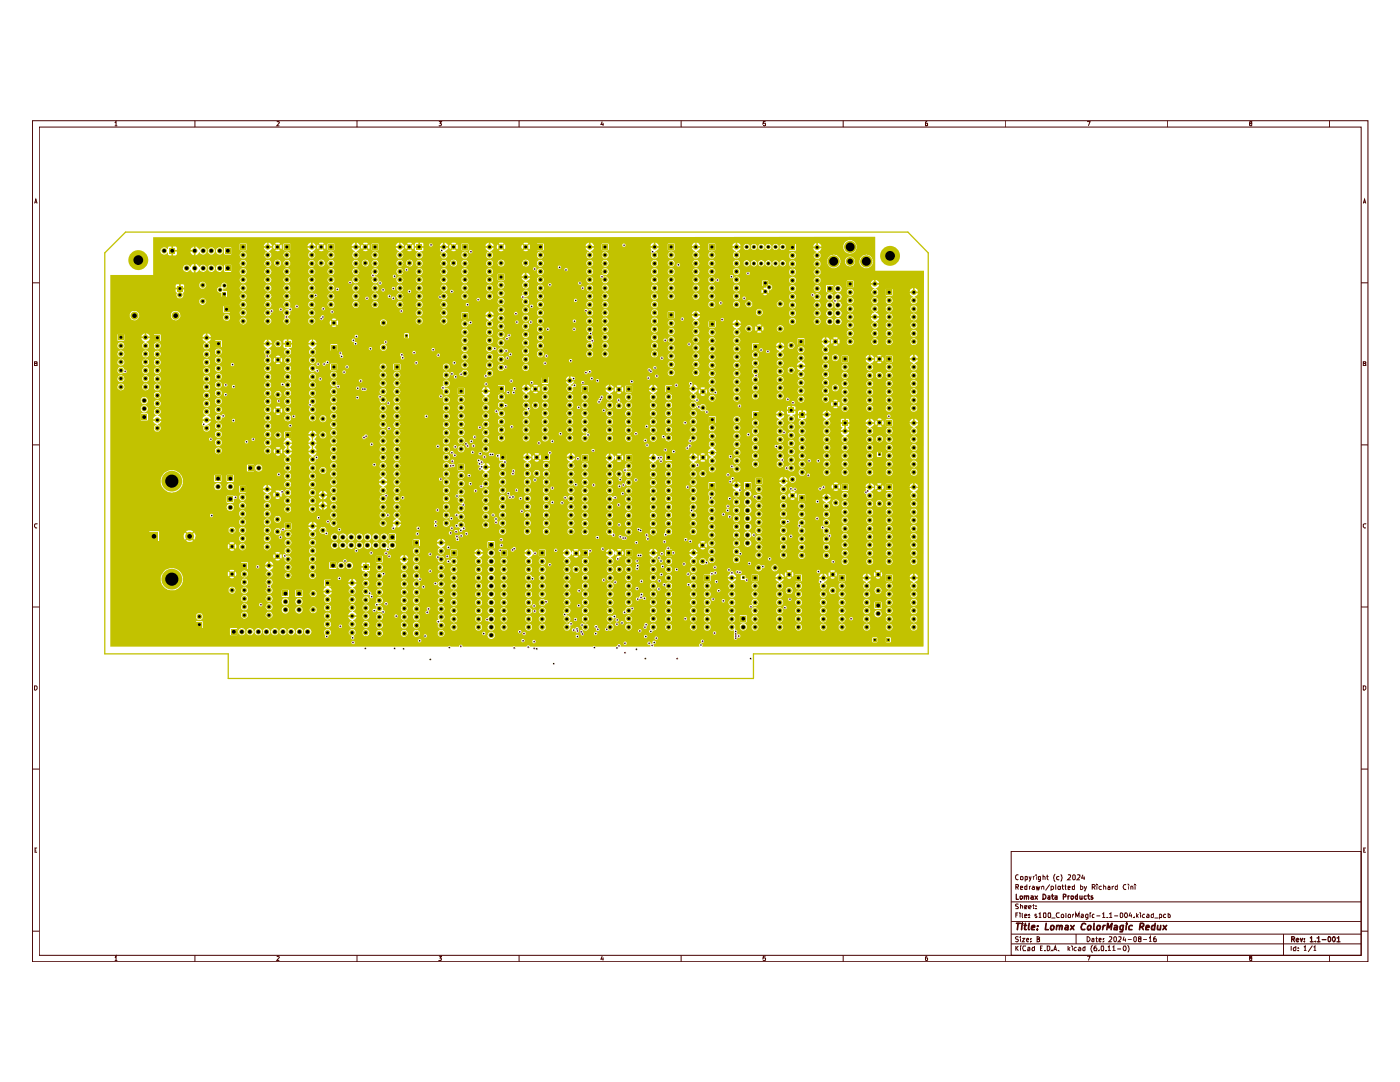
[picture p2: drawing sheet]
<svg xmlns="http://www.w3.org/2000/svg" width="279mm" height="216mm" viewBox="0 0 279 216" stroke-linecap="round" stroke-linejoin="round" font-family="sans-serif">
<g fill="none" stroke="#480000" stroke-width=".2">
<path d="M6.5 24.1h266.5v167.8h-266.5zM7.8 25.4h263.9v165.2h-263.9zM22.9 24.5l.3-.2v.8M22.9 25.1h.5M38.9 24.1v1.3M55.2 24.3h.5l.1 .1-.6 .7h.6M71.2 24.1v1.3M87.6 24.3h.5l-.3 .3h.2l.1 .3-.2 .2-.3-.1M103.6 24.1v1.3M120.2 24.3l-.3 .5h.5M120.4 24.5v.6M135.9 24.1v1.3"/>
<path d="M152.8 24.3h-.4l-.1 .4 .4-.1 .1 .4h-.5M168.3 24.1v1.3M185 24.3h-.2l-.1 .1v.6h.4l-.1-.4h-.2l-.1 .2M200.6 24.1v1.3M217 24.3h.6l-.4 .8M233 24.1v1.3M249.6 24.6l-.2-.3h.4v.3l-.4 .1v.3l.2 .1 .2-.1-.1-.4M265.3 24.1v1.3M6.5 56.4h1.3M6.9 40.6l.3-.8 .2 .8M7 40.3h.3M271.7 56.4h1.3"/>
<path d="M272.1 40.6l.2-.8 .3 .8M272.2 40.3h.3M6.9 72.5h.4v-.3h-.4v.7h.5v-.3l-.2-.1M272.1 72.5h.4v-.3h-.4v.7h.5v-.3l-.2-.1M6.5 88.8h1.3M271.7 88.8h1.3M7.4 104.6l-.3-.1-.2 .2v.4l.3 .3 .2-.1M272.6 104.6l-.4-.1-.1 .2v.4l.2 .3 .3-.1M6.5 121.1h1.3M6.9 136.9h.3l.2 .1v.5l-.2 .2h-.3zM271.7 121.1h1.3M272.1 136.9h.3l.2 .1v.5l-.3 .2h-.2z"/>
<path d="M6.5 153.5h1.3M271.7 153.5h1.3M7 169.6h.2M7.4 169.2h-.4v.9h.4M201.8 169.9h69.9v20.7h-69.9zM201.8 180h69.9M202.7 177h.5v-.4l-.5-.1v1M203 177l.2 .5M203.2 174.6a.45 .45 0 0 0-.6 .4 .45 .45 0 0 0 .6 .5M203.7 177.2l.4-.1-.1-.3-.3 .1v.5h.4M203.7 175l.3-.1 .2 .1v.4l-.2 .2-.3-.1zM204.6 175h.4v.5h-.4"/>
<path d="M204.6 174.9v1M204.9 176.9h-.4v.5h.4M204.9 176.5v1M205.4 174.9l.2 .7M205.4 176.8v.7M205.7 176.8l-.3 .2M205.8 174.9l-.2 .7-.2 .3M206 176.9l.3-.1 .2 .2v.5M206.2 174.9v.7M206.5 177.1h-.4l-.1 .1 .1 .3 .4-.1M206.5 174.9l-.3 .1M206.8 176.8l.2 .7 .1-.5 .2 .5 .3-.7"/>
<path d="M206.8 174.5v.1M206.8 174.9v.7M207.6 174.9v.8l-.1 .2-.3-.1M207.6 175h-.4v.5h.4M207.9 176.9l.3-.1 .1 .2v.5M207.9 176.8v.7M208.2 175l.2-.1 .2 .1v.6M208.2 174.5v1.1M208.8 174.9h.5M209 174.5v.9l.3 .2M209.5 176.5l-.8 1.2M209.8 176.9l.3-.1 .2 .2-.2 .5-.3-.1"/>
<path d="M209.8 176.8v1M210.6 174.5a.92 .92 0 0 0 0 1.4M210.7 176.5l.1 1M211.1 177l.2-.2 .3 .1v.5l-.3 .1zM211.4 175l-.3-.1-.2 .1v.5h.5M211.7 174.5a1.12 1.12 0 0 1 0 1.4M211.9 176.8h.4M212 176.5v.8l.3 .2M212.5 176.8h.3M212.6 176.5v.9l.2 .1M213.1 177.2l.5-.1v-.2h-.5v.5h.5M213.1 174.6h.6v.4l-.6 .6h.6"/>
<path d="M214.2 174.5l.4 .2v.7l-.3 .2-.2-.2v-.7zM214.4 176.9h-.4v.5h.4M214.4 176.5v1M215 174.6h.5v.4l-.6 .6h.6M215.6 176.9l.3-.1 .2 .2-.1 .4h-.4M215.6 176.5v1M216.1 174.5l-.2 .7h.6M216.4 176.8l.2 .7M216.4 174.9v.7M216.9 176.8l-.4 1h-.1M218 177h.4l.2-.3-.6-.2v1M218.2 177l.4 .5"/>
<path d="M218.9 176.5v.1M218.9 176.8v.7M219.8 176.9l-.2-.1-.3 .2 .1 .4h.4M220.3 176.9l.2-.1 .2 .2v.5M220.3 176.5v1M221.1 176.9l.3-.1 .1 .2v.5M221.5 177.1l-.4 .1 .1 .3 .3-.1M222 176.8v.7M222.3 176.8l-.3 .2M223 176.9l-.3-.1-.2 .2 .1 .4h.4M223 176.5v1M224.7 176.6a.45 .45 0 0 0-.6 .4 .45 .45 0 0 0 .6 .4"/>
<path d="M225.2 176.5v.1M225.2 176.8v.7M225.7 176.9l.2-.1 .2 .2v.5M225.7 176.8v.7M226.5 176.5v.1M226.5 176.8v.7M272.2 169.6h.2M272.6 169.2h-.4v.9h.4M6.5 185.8h1.3M22.9 191.1l.3-.3v.8M22.9 191.6h.5M38.9 190.6v1.3"/>
<path d="M55.2 190.9l.4-.1 .2 .2-.6 .6h.6M71.2 190.6v1.3M87.6 190.8h.5l-.3 .3 .3 .2-.1 .3h-.4M103.6 190.6v1.3M120.2 190.8l-.3 .6h.5M120.4 191.1v.5M135.9 190.6v1.3M152.8 190.8h-.4l-.1 .4 .4-.1 .1 .5h-.5M168.3 190.6v1.3M185 190.8h-.1l-.2 .3v.5h.4l-.1-.5h-.2l-.1 .2M200.6 190.6v1.3M201.8 188.3h69.9"/>
<path d="M201.8 186.4h69.9M201.8 183.9h69.9M202.7 188.8v.9M202.7 182.6h.4M202.8 189.2l.4 .5M203.2 182.2h-.5v.9M203.2 187l-.4-.1-.2 .2 .2 .3 .4 .2-.1 .3-.5-.1M203.2 180.5l-.4-.1-.2 .2 .1 .2 .5 .3v.2h-.6M203.2 188.8l-.5 .5M203.6 182.2h.1M203.6 182.4v.7M203.7 188.8h.1"/>
<path d="M203.7 186.9v.1M203.7 180.8h.4v.5M203.7 180.4v.9M203.7 187.2v.7M203.7 189v.7M204 187.2h.5l-.5 .7h.5M204 182.2v.7l.2 .2M204.5 182.8l.4-.1v-.2h-.4v.6h.4M204.5 181.1l.4-.1v-.3h-.4v.6h.4M204.7 188.8h-.4l-.2 .4 .2 .5 .4-.1M204.9 187.6l.4-.1-.1-.3-.3 .2v.3l.1 .2 .3-.1M205.1 189.1h.4v.6h-.4v-.3l.4-.1"/>
<path d="M205.3 181.1l.5-.1-.1-.3-.4 .1v.4l.4 .1M205.4 183v.1M205.4 182.5v.1M205.7 187.8v.1M205.7 187.3v.1M206 180.7h.5M206.2 180.4v.9h.3M206.5 188.8v.9h-.5v-.6h.5M206.7 181.2v.1M206.7 180.7v.1M206.9 182.5h-.4v.3l.5 .1-.1 .2h-.4M207 187.4l.4-.1 .1-.2-.5-.2v1h.3l.2-.1v-.3l-.3-.1"/>
<path d="M207.3 182.4l.3-.2v.9M207.3 183.1h.5M207.6 189.2h.4M208.1 188.8h-.5v.9h.5M208.3 182.2h.4v.1v.8h-.4l-.1-.2zM208.5 189.6v.1M209 188.8h.3l.2 .1v.5l-.2 .3h-.3zM209.3 182.2h.3l.1 .1-.1 .8h-.3l-.1-.2zM209.8 183.2h.8M209.9 189.6v.1M210.3 189.7l.3-.9 .3 .9M210.4 189.4h.4"/>
<path d="M211.2 189.6v.1M211.4 182.2h-.5l-.1 .4 .2 .5 .4-.1M211.8 182.6l.2-.2 .2 .1v.6l-.4-.1zM212.7 182.2l.1 .9M213.1 188.8v.9M213.2 182.5l.3-.1 .2 .2-.1 .5h-.4zM213.2 189.4l.4 .3M213.6 189l-.5 .4M214 188.8h.1M214 189v.7M214.1 182.4v.7M214.3 182.4l-.2 .3"/>
<path d="M214.7 183.1v-.9l.3 .6 .3-.6v.9M214.8 186.4v1.9M214.8 189.1l-.2-.1-.3 .3 .2 .4h.3M215.3 189.1l.2-.1 .2 .2v.5h-.4l-.1-.3 .5-.1M215.8 182.5h.4v.6h-.4v-.3l.4-.1M216.5 188.8v.9h-.3l-.1-.5 .2-.2 .2 .1M217 190.8h.6l-.4 .8M217 186.9h.2l.4 .4-.4 .6h-.2zM217.1 182.4v.9l-.2 .1-.2-.1M217.1 182.5l-.3-.1-.2 .3 .1 .4h.4M217.6 182.2h.1M217.6 182.4v.7"/>
<path d="M217.9 187.3h.4v.6M218.1 188.6a.92 .92 0 0 0 0 1.4M218.3 187.5l-.4 .1v.2h.4M218.4 182.5l-.3-.1-.1 .3 .1 .4h.3M218.7 187.2h.4M218.8 186.9v.9l.3 .1M218.8 188.8h-.2a.73 .73 0 0 0-.2 .9h.4l.1-.4-.2-.2-.4 .2M218.8 182.8h.8M219.3 187.6l.5-.1-.1-.3-.4 .1v.5h.5M219.3 189.6v.1M219.8 188.8h.4l.1 .1-.1 .8h-.4v-.2zM220 182.4l.3-.2v.9"/>
<path d="M220 183.1h.6M220.2 187.8v.1M220.2 187.3v.1M220.7 189.6v.1M220.9 183v.1M221.1 189l.3-.2v.9M221.1 189.7h.6M221.4 187h.5v.3l-.6 .6h.6M221.4 182.4l.3-.2v.9M221.4 183.1h.6M222 189l.3-.2v.9M222 189.7h.6"/>
<path d="M222.4 182.8h.7M222.5 186.9l.3 .2v.6l-.2 .2h-.1l-.2-.2v-.6zM223 189.4h.7M223.2 187h.5v.3l-.6 .6h.6M223.6 182.2l.5 .1v.6l-.2 .2h-.3v-.2zM224.2 188.8h.1a.47 .47 0 0 1 .5 .4 .47 .47 0 0 1-.5 .5l-.1-.3zM224.3 186.9l-.1 .7h.5M224.6 182.2a.47 .47 0 0 1 .4 .4 .47 .47 0 0 1-.4 .5l-.2-.3zM224.6 187.2v.7M225.1 188.6a1.14 1.14 0 0 1 0 1.4M225.1 187.5h.7M225.6 182.1l-.3 .7h.6"/>
<path d="M225.8 182.4v.7M226.4 183v.1M226.4 186.9l.4 .2v.6l-.2 .2h-.2l-.1-.2v-.6zM226.8 182.2v.9M226.9 182.8l.3 .3M227.2 182.4l-.4 .4M227.4 187.3l-.2-.1v-.2h.5l-.1 .3-.4 .1v.4l.2 .1 .3-.1v-.4l-.2-.1M227.6 182.2h.1M227.6 182.4v.7M228.1 187.5h.8M228.5 182.5l-.3-.1-.2 .3 .1 .4h.4M228.9 182.5l.3-.1 .1 .2v.5h-.4l-.1-.3 .5-.1"/>
<path d="M229.3 187.2l.3-.3v1M229.3 187.9h.5M230.2 182.2v.9h-.4l-.1-.5 .2-.2 .3 .1M230.4 183.2h.8M230.7 186.9l-.4 .1v.2v.6h.5l-.1-.5h-.4v.2M231.4 182.5l.3-.1 .2 .3-.1 .4h-.4M231.4 182.4v1M232.7 182.5l-.3-.1-.2 .3 .1 .4h.4M233 190.6v1.3M233.1 182.2v.9h.4v-.6h-.4M249.6 191.1l-.2-.2 .3-.1 .1 .3-.4 .1 .1 .4h.3l-.1-.5M256.2 186.4v4.2"/>
<path d="M257.7 188.8v.9M258.6 188.8v.9h-.4v-.6h.4M259 189.6v.1M259 189.1v.1M260.2 189l.3-.2v.9M260.2 189.7h.5M261.9 188.7l-.8 1.2M262.2 189l.2-.2v.9M262.2 189.7h.5M265.3 190.6v1.3M271.7 185.8h1.3"/>
</g>
<g fill="none" stroke="#480000" stroke-width=".25">
<path d="M202.8 178.4v1.1h.4M203.6 178.9l.3-.1 .2 .1v.3l-.3 .3-.2-.2zM204.4 178.9l.5-.1v.7M204.4 178.8v.7M204.9 178.9v-.1h.4v.7M205.8 178.8h.3l.1 .7M206.2 179h-.3l-.2 .2 .2 .3 .3-.1M206.5 178.8l.6 .7M207.1 178.8l-.6 .7M208.2 178.4a.52 .52 0 0 1 .6 .5 .52 .52 0 0 1-.6 .6zM209.2 178.8h.3v.7M209.5 179l-.4 .2 .2 .3 .2-.1"/>
<path d="M209.8 178.8h.5M210 178.4v1l.3 .1M210.5 178.8h.4v.7M210.9 179l-.4 .1v.3h.4M212.2 178.9h.4l.1-.4-.5-.1v1.1M213.1 178.8v.7M213.4 178.8l-.3 .1M213.7 178.9l.5-.1v.6l-.3 .1-.2-.2zM215 178.8h-.3l-.1 .1 .1 .5h.3M215 178.4v1.1M215.5 178.8v.6l.3 .1 .1-.2M215.9 178.8v.7"/>
<path d="M216.8 178.8l-.4 .1v.4l.1 .2 .3-.1M217 178.8h.5M217.2 178.4v.9l.3 .2M218.1 178.8h-.3l-.1 .1 .4 .4-.1 .2-.3-.1M257.8 187.4h.5l.1-.3-.2-.2h-.4v1M258 187.4l.4 .5M258.7 187.6l.5-.1-.2-.3-.3 .2v.3l.2 .2 .2-.1M259.5 187.2l.2 .7 .3-.7M260.3 187.8v.1M260.3 187.3v.1M261.5 187.2l.2-.3v1M261.5 187.9h.6"/>
<path d="M262.5 187.8v.1M262.8 187.2h.2l.2-.3v1M262.8 187.9h.6M263.9 187.5h.7M265.2 186.9l.4 .2v.6l-.3 .2-.3-.2v-.6zM266.1 186.9a.55 .55 0 0 1 .4 .5 .55 .55 0 0 1-.4 .5l-.2-.4zM266.8 187.2l.4-.3v1M266.8 187.9h.6"/>
</g>
<g fill="none" stroke="#480000" stroke-width=".34">
<path d="M202.9 184.2h.7M203.2 184.2l-.2 1.3M204 184.7l-.1 .8M204 184.2v.2M204.4 184.7h.5M204.6 184.2l-.1 1.1 .1 .2h.2M205.4 184.2l-.2 1.1 .2 .2M205.9 185.1l.6-.1-.1-.3-.5 .1-.1 .5 .1 .2h.5M207 185.4v.1M207.1 184.7v.1M208.8 184.2l-.2 1.3h.6M209.7 184.8l.4-.1a.56 .56 0 0 1 0 .8h-.4z"/>
<path d="M210.9 184.8l.3-.1 .3 .1-.1 .7M210.9 184.7l-.1 .8M211.5 184.8l.2-.1h.3l-.1 .8M212.7 184.7h.3l.2 .1-.1 .7h-.5v-.4l.6-.1M213.7 184.7l.6 .8M214.4 184.7l-.8 .8M216.7 184.4l-.1-.1a.69 .69 0 0 0-.8 .4 .69 .69 0 0 0 .2 .8l.5-.1M217.1 184.9l.2-.2h.4l.1 .2-.2 .6h-.5zM218.4 184.2l-.1 1.3h.1M219 184.7h.4l.2 .2-.2 .6h-.5v-.2zM220.2 184.7l-.2 .8M220.6 184.7l-.5 .2"/>
<path d="M220.9 185.5l.2-1.3 .2 1 .6-1-.2 1.3M222.4 184.7h.4l.2 .1-.1 .7h-.6l.1-.4 .6-.1M224.2 184.7l-.3 1.2h-.4M224.2 184.7a.45 .45 0 0 0-.7 .2v.5l.6 .1M224.8 184.7l-.1 .8M224.9 184.2v.2M226 184.7a.45 .45 0 0 0-.7 .2l.1 .6h.5M227.5 184.9l.7-.1 .1-.4-.2-.2h-.5l-.2 1.3M227.8 184.9l.4 .6M228.7 185.1l.7-.1-.2-.3h-.4l-.1 .6v.2h.5M230.5 184.2l-.1 1.3h-.5v-.7l.2-.1h.4M231.1 184.7v.8l.5-.1"/>
<path d="M231.6 184.7v.8M232.2 184.7l.5 .8M232.8 184.7l-.7 .8"/>
</g>
<path d="M22 54.9h8.6v-1.4h5.9v.2a.75 .75 0 0 0 .7 .6 .75 .75 0 0 0 .7-.5l.6 .6h.7l.4-.4 .1-.2h.2a.69 .69 0 0 0 .8 .5 .69 .69 0 0 0 .5-.8h.3v.3a.74 .74 0 0 0 .8 .4 .74 .74 0 0 0 .6-.7h.2v.3a.74 .74 0 0 0 1.1 .4 .74 .74 0 0 0 .1-1.2h.4v1.1l.2 .2 2.9-.1 .1 .2a.67 .67 0 0 0 1.2 .1l.1-.3h3.5v.2a.74 .74 0 0 0 .8 .5 .74 .74 0 0 0 .7-.7h2.4v.2a.69 .69 0 0 0 .7 .5 .69 .69 0 0 0 .6-.7h3.7l.1 .5 .4 .2h.4l.3-.4 .1-.3h2.5v.2a.69 .69 0 0 0 .7 .5 .69 .69 0 0 0 .6-.7h3.6l.2 .5 .4 .2h.4l.3-.4a.72 .72 0 0 0-.4-1 .72 .72 0 0 0-.9 .7h-3.6v-.3a.7 .7 0 0 0-.8-.4 .7 .7 0 0 0-.5 .7h-2.5v-.2a.7 .7 0 0 0-.7-.4 .7 .7 0 0 0-.6 .6h-3.7v-.3a.7 .7 0 0 0-.8-.4 .7 .7 0 0 0-.5 .7h-2.4l-.1-.2a.69 .69 0 0 0-.8-.5 .69 .69 0 0 0-.6 .7h-3.5v-.3a.7 .7 0 0 0-.8-.4 .7 .7 0 0 0-.6 .7h-1.7v-1.4h-1.3l-.1 .2-1.1-.2-.3 .2-.2 .5h-.2a.84 .84 0 0 0-1.2-.5l-.2 .5h-.3v-.2l-.5-.5-.6 .1-.3 .4-.2-.3-.6-.3v1.7h-.3v-1.7l-.4 .1-.3 .5-.2-.1a.74 .74 0 0 0-.7-.3 .74 .74 0 0 0-.6 .6h-5.9v-.9l17.2 .1a.68 .68 0 0 0 .8 .5 .68 .68 0 0 0 .6-.6l3.5 .1a.82 .82 0 0 0 .9 .6 .62 .62 0 0 0 .5-.8h.6v.2a.69 .69 0 0 0 .7 .5 .69 .69 0 0 0 .6-.6 .85 .85 0 0 1 1 .6 .66 .66 0 0 0 .9-.6h3.7v.2l.5 .5 .5-.1 .3-.7h.5v.2a.71 .71 0 0 0 .7 .4 .71 .71 0 0 0 .7-.5l.6 .1a.82 .82 0 0 0 .8 .6l.3-.2 .2-.5h3.6l.1 .2 .5 .5a.73 .73 0 0 0 .8-.8h.5v.2a.69 .69 0 0 0 .7 .5 .69 .69 0 0 0 .7-.6l.6 .1a.68 .68 0 0 0 .7 .5 .68 .68 0 0 0 .6-.6h3.6l.4 .6a.76 .76 0 0 0 1-.7h.5v.2a.69 .69 0 0 0 .7 .5 .69 .69 0 0 0 .7-.6l.6 .1a.68 .68 0 0 0 .7 .5 .68 .68 0 0 0 .6-.6l3.6 .1a.82 .82 0 0 0 .8 .6 .62 .62 0 0 0 .5-.8h.6v.2a.74 .74 0 0 0 1.3 .2l.1-.3h.9v.2l.3 .3a.66 .66 0 0 0 .7 .1 .66 .66 0 0 0 .4-.6h3.5v.2a.76 .76 0 0 0 1.3 .1l.1-.4h.9l.2 .5 .3 .2 .6-.1 .3-.4v-.2h3.5v.2a.69 .69 0 0 0 .7 .5 .69 .69 0 0 0 .7-.6h1.6v.2l.5 .5 .5-.1 .3-.6 8.5 .1a.65 .65 0 0 0 1 .4h.2l.2-.5h1.7l.4 .6a.78 .78 0 0 0 1-.6h8.5v.2a.76 .76 0 0 0 1.2 .1l.1-.3h2a.66 .66 0 0 0 .5 .6 .66 .66 0 0 0 .7-.4h.5l.2 .4h.4l.1-.5-.2-.1h2.7l.4 .6a.78 .78 0 0 0 1-.6h1.8v.2a.72 .72 0 0 0 .8 .4 .72 .72 0 0 0 .5-.6h3.6v.2a.72 .72 0 0 0 1 .3h.2l.2-.5h.7v.1a.62 .62 0 0 0 .7 .4 .62 .62 0 0 0 .5-.5h.3v.1a.66 .66 0 0 0 .7 .5 .66 .66 0 0 0 .5-.6l.2 .1a.65 .65 0 0 0 .8 .5l.5-.6h.1a.56 .56 0 0 0 .9 .5l.4-.5h.2l.1 .4 .2 .2h.5l.4-.4v-.2h.2a.59 .59 0 0 0 .6 .6 .59 .59 0 0 0 .6-.5h.7a.68 .68 0 0 0 .7 .6 .68 .68 0 0 0 .6-.6h3.6a.73 .73 0 0 0 .6 .6 .73 .73 0 0 0 .7-.4v-.5l-.1-.2h1.4l.2 .5 .3 .5a1.35 1.35 0 0 0 1.4 .2 1.35 1.35 0 0 0 .8-1.2h1v.3a1 1 0 0 0 1.1 .7 1 1 0 0 0 .8-1h.9v.3a1.45 1.45 0 0 0 1.1 1 1.44 1.44 0 0 0 1.6-1.3 1.38 1.38 0 0 0-2-1.2l-.5 .5-.2 .7h-.9a.97 .97 0 0 0-1-1.1 .97 .97 0 0 0-.9 1.1h-1l-.1-.6a1.31 1.31 0 0 0-1.4-.8 1.31 1.31 0 0 0-1.1 1.4h-1.5l-.3-.2h-.5l-.4 .7h-3.6v-.3l-.2-.3-.7-.1-.3 .2-.1 .5h-.7a.6 .6 0 0 0-.5-.7 .6 .6 0 0 0-.7 .6h-.2v-.3l-.6-.4-.6 .4v.3h-.2l-.1-.3a.61 .61 0 0 0-.7-.4 .61 .61 0 0 0-.5 .7h-.1v-.2a.64 .64 0 0 0-.7-.5 .64 .64 0 0 0-.6 .7h-.2l-.2-.4a.64 .64 0 0 0-.9-.1l-.1 .5h-.3v-.3a.61 .61 0 0 0-.7-.4 .61 .61 0 0 0-.5 .7h-.7l-.1-.4-.4-.3h-.5l-.2 .2-.2 .5h-3.6v-.4l-.4-.3-.7 .1-.2 .2v.4h-1.8l-.4-.7h-.6l-.3 .3-.1 .4-2.8-.1-.4 .3h-.5l.1-.5-.4-.4h-.5l-.4 .3v.4h-2l-.1-.4-.3-.3h-.5l-.3 .2-.1 .5h-8.5l-.1-.4-.3-.3h-.6l-.4 .3v.4h-1.7l-.1-.4-.4-.3h-.5l-.2 .2-.2 .5h-8.5v-.4l-.4-.3-.7 .1-.2 .2v.4h-1.6v-.4a.7 .7 0 0 0-.8-.4 .7 .7 0 0 0-.6 .7h-3.5v-.3a.7 .7 0 0 0-.8-.4 .7 .7 0 0 0-.6 .7h-.9l-.1-.3-.3-.3h-.5l-.3 .2-.2 .5h-3.5l-.1-.4-.4-.3-.6 .1-.3 .2v.4h-.9v-.4a.7 .7 0 0 0-.8-.4 .7 .7 0 0 0-.6 .7h-.6l-.3-.6h-.6l-.3 .3-.1 .4h-3.6l-.1-.4-.3-.3h-.5l-.3 .3-.1 .4h-.6v-.4a.7 .7 0 0 0-.8-.4 .7 .7 0 0 0-.6 .7h-.5l-.4-.6h-.6l-.3 .3-.1 .4h-3.6v-.3l-.2-.3-.7-.1-.3 .3-.1 .4h-.6a.68 .68 0 0 0-.7-.8 .68 .68 0 0 0-.7 .7h-.5l-.4-.6h-.6l-.3 .3-.1 .4h-3.6l-.1-.4-.2-.3h-.6l-.4 .3v.4h-.6v-.3a.69 .69 0 0 0-.8-.5 .69 .69 0 0 0-.6 .7h-.5l-.4-.6-.7 .1-.2 .2v.4h-3.7v-.3l-.3-.4h-.6l-.4 .3v.4h-.6v-.4a.7 .7 0 0 0-.7-.4 .7 .7 0 0 0-.6 .7h-.6l-.3-.6h-.6l-.4 .3-.1 .4h-3.5v-.3l-.3-.3-.6-.1-.4 .3-.1 .4h-17.2v-2.6h1.4l.1 .5 .5 .3 .5-.1 .3-.3 .1 .4 .3 .2h1.3l.2-.3v-.5h2.7a.66 .66 0 0 0 .7 .7h9.1l.3 .6 .7 .1 .4-.4v-.6a.7 .7 0 0 0-.8-.4 .7 .7 0 0 0-.6 .7h-8.6l.4-.4 .1-.2 .6 .4a.73 .73 0 0 0 .9-.7h.3v.4l.5 .4 .7-.2 .2-.6h.2l.1 .5 .4 .3h.4l.3-.2a.7 .7 0 0 0 0-1.1h.4v1.1l.2 .2 1.2-.1v-1.3h-1.3l-.1 .1h-.4a.77 .77 0 0 0-1.2 .5h-.3v-.4l-.2-.1a.68 .68 0 0 0-.7-.1 .68 .68 0 0 0-.4 .6h-.3v-.2l-.5-.4h-.4l-.5 .5-.2-.4-.6-.3v1.7h-.3v-.7h-4.2v.8h-.3v-1.1h4.5v-.7l-.4 .2-.3 .5h-2.7v-.5l-.2-.2h-.6v.7h-.3v-.7h-.5l-.2 .2v.3h-.1a.73 .73 0 0 0-1.2-.1l-.2 .4h-1.4v-1.2h17.2l.1 1.2h1.2l.1-.6h3.5a.72 .72 0 0 0 .6 .7l-.2 .2a.82 .82 0 0 0 .1 1.3l.6-.1 .4-.6h2.4l.4 .7h.5l.4-.4v-.6a.7 .7 0 0 0-.8-.4 .7 .7 0 0 0-.5 .7h-2.4l-.1-.4-.5-.3 .3-.2h1l.4 .1 .5-.1h.1l-.5-.5-.5 .5h-1l.4-.6h-5.1v-.1h5.3l.2 .4 .5-.4h.4l.5 .4v-.9l-.5 .5h-.4l-.5-.5-.2 .5h-5.3v-.2h5.1l-.4-.5h1l.5 .4 .3-.2h.9v1.1l.1 .1h1.1l.1-.6h3.5a.72 .72 0 0 0 .7 .7l-.5 .5v.5l.3 .5h.6l.3-.4 .1-.3h2.5v.2a.82 .82 0 0 0 1.1 .4l.2-.3v-.6a.7 .7 0 0 0-.8-.4 .7 .7 0 0 0-.5 .7h-2.5l-.1-.4-.5-.3 .4-.2h1a.69 .69 0 0 0 .9 0l-.4-.5-.5 .5h-1l.3-.6h-5.1v-.1h5.3l.2 .4 .5-.4h.4l.6 .4v-.9l-.6 .5h-.4l-.5-.5-.2 .5h-5.3v-.2h5.1l-.3-.5h1l.4 .4 .3-.2h1v1.2h1.2l.1-.6h3.5a.72 .72 0 0 0 .7 .7l-.1 .1a.75 .75 0 0 0-.5 .7 .75 .75 0 0 0 .4 .7h.6l.3-.4 .1-.3h2.5l.2 .6 .7 .1 .4-.4v-.6l-.1-.1a.68 .68 0 0 0-.8-.2 .68 .68 0 0 0-.4 .6h-2.5l-.1-.4-.5-.3 .4-.2h1a.69 .69 0 0 0 .9 0l-.5-.5-.4 .5h-1l.3-.6h-5.1v-.1h5.4l.1 .4 .4-.4h.6l.5 .4v-.9l-.5 .5h-.5l-.5-.5-.1 .5h-5.4v-.2h5.1l-.3-.5h1l.4 .4 .3-.2h1l.1 1.2h1.1l.1-.6h3.5l.2 .6 .5 .1-.1 .1a.75 .75 0 0 0-.5 .7 .75 .75 0 0 0 .4 .7l.7-.1a.68 .68 0 0 0 .3-.7 .68 .68 0 0 0-.6-.6l.4-.2h1l.6 .1 .3-.1-.2-.2h.8l.1 .2 .6 .1-.1 .2a.68 .68 0 0 0-.4 .6 .68 .68 0 0 0 .4 .7h.5l.4-.4v-.6l-.5-.4 .7-.2v-.6h3.3v.6l.4 .3-.1 .1a.7 .7 0 0 0 .2 1.2l.7-.1 .3-.6h2.8a.6 .6 0 0 0 .4 .7h.5l.4-.4a.7 .7 0 0 0-.4-.9 .7 .7 0 0 0-.9 .3v.3h-2.8l-.1-.4-.5-.3h4.9l.2 .3h.3l.1-.3a.3 .3 0 0 0-.3-.3 .3 .3 0 0 0-.3 .3h-4.9l.3-.2h1.1l.2 .1 .7-.1-.5-.5-.4 .5h-1l.3-.6h-6.6v.4h-.8l-.3-.3-.4 .5h-1l.3-.6h-5.1v-.1h5.4l.1 .4 .4-.4h.6l.4 .4 .1-.4h7.2l.1 .4 .5-.4h.5l.5 .4v-.9l-.5 .5h-.5l-.5-.5-.1 .5h-7.2v-.2h2v-.2h1.2v.2l.2 .1 3.5-.1-.3-.5h1l.4 .4 .3-.2h1.3l.1 1.2h1.2l.1-.6h3.4v.3l.7 .5a.71 .71 0 0 0-.6 .6 .71 .71 0 0 0 .5 .8h.5l.2-.2 .2-.5h8.8l.1 .4 .2 .3h.6l.4-.5a.64 .64 0 0 0-.6-.8 .64 .64 0 0 0-.7 .6h-8.8l-.2-.5-.4-.2 .3-.2h1.5l.2 .1 .6-.1h4.9h.1l-.5-.5-.4 .5h-4l-.5-.5-.4 .5h-1.4l.4-.6h-5.1v-.1h5.6l.2 .4 .4-.4h.5l.6 .4v-.4h3.3l.1 .4 .4-.4h.6l.5 .4v-.9l-.5 .5h-.6l-.4-.5-.1 .5h-3.3v-.5l-.6 .5h-.5l-.4-.5-.2 .5h-5.6v-.2h5.1l-.4-.5h1.4l.4 .4 .5-.4h4l.4 .4 .3-.2h2l.1 1.2h1.2v-.6h8.3l.1 .3 .7 .5a.73 .73 0 0 0-.6 .6 .73 .73 0 0 0 .4 .8h.5l.3-.2 .2-.2v-.3h1.7l.4 .7 .7-.1a.69 .69 0 0 0-.1-1.2 .69 .69 0 0 0-1 .6h-1.7l-.2-.5-.3-.3a.72 .72 0 0 0 .6-.7h-10v-.3h10l-.1-.3h1.7v1l.1 .2h1.1l.2-.2v-.4h8.3l.2 .5-.1 .2 .1 .5a.61 .61 0 0 0 .4 1h.5l.2-.2 .2-.5h2l.2 .6 .7 .1 .4-.4v-.6a.7 .7 0 0 0-.8-.4 .7 .7 0 0 0-.5 .7h-2l-.2-.5-.4-.3 .4-.1 .4-.6h-10v-.5h2.7v.2l.3 .2 .3-.2h6.7l-.2-.3h2v1.2h1.2l.1-.6h3.5l.2 .6 .5 .1-.1 .1a.75 .75 0 0 0-.5 .7 .75 .75 0 0 0 .4 .7l.7-.1 .3-.6h1.8a.6 .6 0 0 0 .4 .7h.5l.4-.4a.7 .7 0 0 0-.4-.9 .7 .7 0 0 0-.9 .3v.3h-1.8l-.1-.4-.5-.3 .1-.1a.75 .75 0 0 0 .6-.7h-5.1v-.3h5.1l-.2-.3h1.9l.1 1.2h1.2v-.6h3.4l.1 .3 .7 .5a.73 .73 0 0 0-.6 .6 .73 .73 0 0 0 .4 .8h.5l.4-.3 .1-.3h9.8l.2 .6h.7l.4-.4v-.5a.72 .72 0 0 0-.7-.4 .72 .72 0 0 0-.6 .7h-9.8l-.2-.6-.4-.2 .3-.2 .4-.6h-5.1v-.1h5.7l.1 .4 .3 .2h.5l.3-.4v-.2h.3v.2l.3 .4h.5l.4-.6h.2l.1 .3 .3 .3h.4l.5-.6h.1v.2l.4 .4h.5l.4-.6h.2v.2l.3 .4h.5l.4-.4v-.2h.2l.1 .4 .3 .2h.5l.3-.4v-.5l-.2-.1h.9l.1 1.1h1.1l.1-.5h3.5l.3 .5 .4 .2-.5 .5a.62 .62 0 0 0 .3 .9h.5l.4-.3v-.6l-.5-.3v-.2l.5-.2 .2-.5h-5.1v-.2h9.5l.3 .8a1.5 1.5 0 0 0 2.1 0 1.34 1.34 0 0 0-.3-1.9 1.34 1.34 0 0 0-1.9 .4l-.2 .3v.4h-9.5l5.1-.1-.2-.4-.3-.3h-.2v.7h-.3l-.1-.7-.3 .3-.2 .4h-3.5v-.5h-1.2l-.1 .2-1.5-.2-.4 .3v.3h-.2v-.3l-.4-.3h-.5l-.3 .3v.3h-.2l-.4-.6h-.4l-.4 .2-.1 .4h-.1l-.3-.5-.6-.1-.3 .2-.1 .4h-.2l-.4-.6h-.4l-.4 .3v.3h-.3v-.3l-.3-.3h-.5l-.4 .3v.3h-5.7v-.2h5.1l-.1-.4-.5-.3v.7h-.4v-.7l-.5 .3-.2 .4h-3.4v-.5h-1.3v.2h-1.9l-.3-.4h-.2v.7h-.2v-.7l-.4 .1-.3 .6h-3.5v-.5l-3.3 .2-.4-.4-.1 .7h-.3v-.7l-.5 .3-.2 .4h-5l.1-.2-.3-.3h-.2l-.2 .3h-2.7l-.1-.3-3 .2-.4-.4h-.1v.7h-.4v-.7l-.5 .3-.2 .4h-8.3v-.5h-1.3v.2h-2l.2-.2-.2-.2h-.6l-.1 .2h-4l-.2-.2h-.6l-.1 .2h-1.4l-.3-.2v.7h-.4v-.7l-.5 .3-.1 .4h-3.4l-.1-.5-2.6 .2 .2-.2-.2-.2h-.5l-.2 .2h-1l-.4-.2v.7h-.3v-.7l-.4 .3-.2 .4h-1.5l.1-.2-.2-.3h-.4l-.1 .3h-1.2l-.2-.5h-.5v.7h-.3v-.7h-.5l-.2 .3v.4h-.3l-.1-.3-.4 .5h-.6l-.4-.5-.1 .5h-5.4v-.2h5.1l-.3-.5h1l.4 .4 .5-.4-.2-.2h-.6l-.1 .2h-1l-.4-.2v.7h-.2v-.7l-.5 .3-.2 .4h-3.5v-.5l-2.3 .2 .2-.2-.2-.2h-.6l-.1 .2h-1l-.3-.2v.7h-.3v-.7l-.5 .3-.2 .4h-3.5v-.5l-2.3 .2 .2-.2-.2-.2h-.6l-.1 .2h-1l-.3-.2v.7h-.3v-.7l-.5 .3-.2 .4h-3.5v-.5l-2.2 .2 .2-.2-.2-.2h-.6l-.2 .2h-1l-.3-.2v.7h-.3v-.7h-.1l-.4 .3-.1 .4h-3.5v-.5h-1.3l-.1 .2h-17.2v-1.5l144.1-.1v6.8h9.7l-.1 74.9-44.2 .1 .1-.1a.43 .43 0 0 0-.4-.5l-.3 .2v.4h-9l-.1-.4 .5-.3-.1-.4h9.1l.1 .4h.3l.2-.4v-.1a.31 .31 0 0 0-.4-.2 .31 .31 0 0 0-.2 .3l-9.5-.1-.2 .2v.4l-.3 .1v-.2l-.3-.3h-.2l-.2 .3 .1 .3h.5v.4h-5.9l-.2-.5h-.3l-.2 .4-.3 .1h-4.1l-.2-.1-.2 .1h-12.7l-.1-.2h-.4l-.1 .2-12.8-.1a.34 .34 0 0 0-.5-.2l-.2 .3h-1.7l-.2-.1-.3 .1h-67.4v-.8h48.1l.3 .3 .4-.1-.1-.5h-.4l-.2 .3h-48.1v-.4h61.4l.2 .4h.3l.2-.4h20v.2l.2 .2 .3-.2h1.7l.1 .4h18.1v.1l.2 .2 .4-.2v-.3l-.2-.2h-.3l-.1 .4h-17.8l.2-.3-.2-.4h-.3l-.1 .3h-1.7l.1-.2-.2-.3h-.3l-.1 .3h-20a.34 .34 0 0 0-.4-.3 .34 .34 0 0 0-.3 .3h-61.4v-2.3h23.9l.1 1.2h1.2l.1-.6h.2l.1 .3 .4 .3h.7l.2-.4v-.2h.3v.2l.5 .4h.5l.3-.3 .1-.3h.2l.1 .3 .4 .3h.7l.2-.4v-.2h.3v.2l.4 .4h.6l.3-.3 .1-.3h.2l.1 .3 .4 .3h.5l.3-.1 .1-.5h.3v.3l.4 .3h.7l.2-.3v-.3h.3v.2a.81 .81 0 0 0 .7 .4 .81 .81 0 0 0 .7-.5v-.1h.2l.1 .3 .4 .3h.7l.3-.4v-.2h.2v.2l.4 .4h.6l.4-.5h2.6l.2 .5v.4a.35 .35 0 0 0 .3 .2 .35 .35 0 0 0 .3-.2v-.3l.5-.3v-.3h3.6l.1 .3 .5 .4a.42 .42 0 0 0-.1 .5 .42 .42 0 0 0 .4 .2l.2-.2-.2-.6 .5-.3v-.3h1.3l.4 .7 .7-.1 .3-.4h1.3l.1 .3 .5 .4 .5-.2 .4-.5h3.5v.3l.5 .4h.3l.5-.4 .1-.3h1.1a.64 .64 0 0 0 .3 .7 .64 .64 0 0 0 .8-.2h1v.2a.34 .34 0 0 0 .6 0v-.4l-.2-.1h-.3l-.1 .3h-1l.2-.5h3.6v.3a.77 .77 0 0 0 1.2 0h8.7l.1 .5 .5 .3 .5-.1 .3-.4h16.2v.2a.37 .37 0 0 0 .4 .1 .37 .37 0 0 0 .3-.3h12.9l.2 .3h1.9a.34 .34 0 0 0 .5 .3l.2-.3-.2-.3h-.3l-.2 .3h-1.6l.2-.2-.2-.4a.34 .34 0 0 0-.5 .3h-12.9l-.3-.3h-.4v.3h-16.2l-.1-.6h5.6l.3 .3h.2l.2-.1v-.4a.37 .37 0 0 0-.4-.1 .37 .37 0 0 0-.3 .3l-5.6-.1a.81 .81 0 0 0-1.3 .4h-8.7l.1-.3h7.6l.1 .3 .5-.1v-.4l-.2-.1h-.3l-.1 .3h-7.6l-.1-.3h14.8l.4 .3 .2-.1 .1-.4-.2-.2h-.4l-.1 .4h-14.8l-.3-.4h-.5a.6 .6 0 0 0-.4 .7h-3.6l-.1-.3-.3-.4h-.6l-.4 .7h-1l-.1-.3-.4-.4-.6 .1-.3 .3v.3h-3.5l-.1-.3-.4-.4h-.6l-.3 .4-.1 .3h-1.3a.69 .69 0 0 0-.6-.9 .69 .69 0 0 0-.8 .7h-1.3l-.1-.4-.3-.2h-.6l-.3 .3-.1 .3h-3.6v-.4l-.4-.2h-.5l-.2 .1-.2 .5h-2.6v-.3a.73 .73 0 0 0-.7-.5 .73 .73 0 0 0-.7 .7h-.2v-.3l-.4-.4a.86 .86 0 0 0-1.1 .7h-.2v-.2a.73 .73 0 0 0-.8-.6 .73 .73 0 0 0-.6 .8h-.3v-.3a.69 .69 0 0 0-.7-.5 .69 .69 0 0 0-.6 .8h-.3v-.3a.74 .74 0 0 0-.8-.5 .74 .74 0 0 0-.6 .8h-.2v-.2a.73 .73 0 0 0-.8-.6 .73 .73 0 0 0-.6 .8h-.3v-.5l-.6-.3-.4 .1-.3 .3-.1 .4h-.2a.72 .72 0 0 0-.7-.7 .72 .72 0 0 0-.7 .7h-.3v-.3l-.3-.4a.86 .86 0 0 0-1.1 .7h-.2l-.1-.8h-1.2l-.1 .2h-23.9v-1.4h17.1v1.2h1.4v-.8h24.2l.1 .5 .3 .2h.5l.4-.2h1.6l.2 .3 .4-.2v-.3l-.1-.2h-.3l-.2 .4h-1.6v-.7l-.2-.3a.66 .66 0 0 0-.7-.1 .66 .66 0 0 0-.4 .6h-24.2l-.1-.5h-1.2l-.1 .1h-17.1v-1.1h17.1v.3l.3 .3a.73 .73 0 0 0 .8 0 .73 .73 0 0 0 .3-.7l-.1-.1h7.7a.68 .68 0 0 0 .5 .6 .68 .68 0 0 0 .8-.4v-.2l3.6 .1a.82 .82 0 0 0 .8 .5l.6-.5 10.3 .1a.69 .69 0 0 0 .6 .6 .69 .69 0 0 0 .7-.5h3.5l.3 .6 .4 .1-.4 .2a.69 .69 0 0 0 .2 1.2l.7-.1 .3-.2v-.3h1.3l.4 .6a.59 .59 0 0 0 .7 .1 .59 .59 0 0 0 .3-.6h1.3v.2a.82 .82 0 0 0 1.1 .4l.4-.6h3.5l.1 .4 .2 .3h.6l.4-.3 .1-.4h1l.1 .4 .6 .4 .3-.1 .4-.6-.1-.3-.6-.5-.3 .1-.4 .6-1-.1a.68 .68 0 0 0-.7-.5 .68 .68 0 0 0-.7 .6l-3.6-.1a.68 .68 0 0 0-.7-.6 .68 .68 0 0 0-.7 .7h-1.3l-.1-.5-.3-.2h13.8l.1 .3 .3 .1-.1 .7 .2 .2 .5 .2 .5-.4h1.3v.3l.4 .4h.5l.3-.2 .2-.5h3.5l.2 .5 .2 .2 .7-.1 .3-.3v-.3h1.1l.2 .5 .3 .2 .7-.1 .2-.3v-.3h1.2v.3l.4 .4h.5l.3-.2 .2-.5h3.5l.2 .5 .2 .2h.5l.3-.2 .2-.5h1.3l.2 .5 .2 .2 .7-.1 .3-.2v-.4h3.5l.5 .7 1.2-.1 .1 .3h.4l.2-.2 .3 .4 .6-.1 .2 .6a.33 .33 0 0 0 .4 .1 .33 .33 0 0 0 .2-.4h2l.2 .3h.3l.2-.5a.42 .42 0 0 0-.7 .2h-2l-.3-.7h-.3l-.2 .4h-.2v-.8l-.2-.2h-.2l-.3 .5-.5-.2-.2 .1v.2h-.6l.3-.2v-.7l.2-.1h1.8l.3 .3a.95 .95 0 0 0 .6 .8h.4l.3-.3 .1-.4h1.1l.1 .2 .3 .1v.3l.1 .2h.4l.1-.3h1.1v.1l.3 .2 6.4 .1a.3 .3 0 0 0 .3 .2 .3 .3 0 0 0 .3-.2h1.5l.3 .3 12.5 .1a.32 .32 0 0 0 .3 .3 .32 .32 0 0 0 .3-.2v-.3l-.2-.2h-.3l-.2 .3h-12.2l.1-.1 .1-.4 .7-.2 .2-.5h1.7a.68 .68 0 0 0 .6 .7 .68 .68 0 0 0 .7-.7l3.6 .1a.73 .73 0 0 0 .7 .6 .73 .73 0 0 0 .7-.7h1.4l.1 .5 .3 .2h.5l.2-.2 .2-.5h3.6l.1 .5 .3 .2 .7-.1v1.8l.2 .2 .5-.4h26.9l.1 .9h.8l.1-.9h1.7l.1 .9 .9-.1-.1-.9h-.8l-.1 .1h-1.7l-.1-.1h-.8l-.1 .1h-26.9v-.1l.4 .1 .1-.2v-.4l-.1-.1-.4 .1v-.6a.44 .44 0 0 0-.6-.5l.1-.5h1l.1 .5 .3 .2 .7-.1 .2-.3v-.3h1v.3l.4 .4h.6l.3-.3 .1-.4h3.5v.3l.5 .4h.5l.3-.3 .1-.4h2.4l.4 .7 .7-.1 .2-.2v-.4h3.7v.3l.3 .4h.6l.3-.3 .1-.4h2.4v.3l.3 .4h.6l.4-.3v-.4h3.6v.3l.3 .3 .6 .1 .4-.2 .1-.5h3.1v.3l.2 .3 .7 .1 .4-.3v-.4h3.6l.2 .6 .7 .1 .4-.4v-.6a.69 .69 0 0 0-.8-.3 .69 .69 0 0 0-.5 .6h-3.6a.68 .68 0 0 0-.7-.6 .68 .68 0 0 0-.6 .6h-3.1a.68 .68 0 0 0-.8-.7 .68 .68 0 0 0-.6 .7h-3.6a.68 .68 0 0 0-.7-.6 .68 .68 0 0 0-.6 .6h-2.4a.73 .73 0 0 0-.7-.7 .73 .73 0 0 0-.7 .7h-3.6v-.2a.7 .7 0 0 0-.8-.4 .7 .7 0 0 0-.5 .6h-2.4a.68 .68 0 0 0-.7-.6 .68 .68 0 0 0-.7 .6h-3.5a.73 .73 0 0 0-.8-.7 .73 .73 0 0 0-.7 .7h-.8a.72 .72 0 0 0-.7-.7 .72 .72 0 0 0-.7 .7h-1v-.2a.7 .7 0 0 0-.8-.4 .7 .7 0 0 0-.5 .6h-3.6v-.2a.72 .72 0 0 0-.8-.4 .72 .72 0 0 0-.5 .6h-1.4l-.1-.1a.69 .69 0 0 0-.7-.6 .69 .69 0 0 0-.6 .7h-3.6v-.2a.7 .7 0 0 0-.8-.4 .7 .7 0 0 0-.5 .6h-1.7l-.3-.6h-.7l-.4 .4v.5l.2 .2-.3 .1-.1 .3h-1.5l-.2-.4h-.3l-.2 .3h-6.1l.2-.2 .6 .1 .3-.2 .1-.5h2.4v.3l.5 .4a.74 .74 0 0 0 .9-.7h2.2l.2 .4h.3l.1-.1v-.4l.3-.5-.3-.2h-.2l-.2 .2v.4l-.2 .2h-2.2l-.1-.3-.4-.3h-.6l-.3 .4v.2h-2.4v-.2l-.3-.4h.7l.1 .4h.3l.2-.3v-.1l-.2-.2h.7a.36 .36 0 0 0 .6 .2v-.5h-.5l-.2 .3-.8-.1-.2 .3h-.8a.66 .66 0 0 0-.7 .1 .66 .66 0 0 0-.2 .7h-.2l-.2 .3h-1.1l-.1-.3h-.2l-.2-.6h-.3l-.2 .4h-1.1a.73 .73 0 0 0-1.1-.6l-.1-.1h-.2l-.3 .3h-1.7l.1-.4-.2-.2h-.2l-.2 .4a.76 .76 0 0 0-1.2 .6h-3.5v-.2a.7 .7 0 0 0-.8-.4 .7 .7 0 0 0-.6 .6h-1.3v-.2a.72 .72 0 0 0-.8-.4 .72 .72 0 0 0-.6 .6h-3.5a.68 .68 0 0 0-.8-.7 .68 .68 0 0 0-.6 .7h-1.2l-.1-.4-.2-.2h-.7l-.2 .1-.2 .5h-1.1a.68 .68 0 0 0-.7-.6 .68 .68 0 0 0-.7 .6h-3.5a.68 .68 0 0 0-.7-.7 .68 .68 0 0 0-.7 .7h-1.3v-.1a.76 .76 0 0 0-.8-1v-.2h.5l.3-.3h1.3a.68 .68 0 0 0 .7 .7 .68 .68 0 0 0 .7-.7l3.5 .1a.68 .68 0 0 0 .7 .6 .68 .68 0 0 0 .7-.6h.7v.2l.2 .2 1.1 .2 .4-.2 .1-.5h1.2a.68 .68 0 0 0 .7 .7 .68 .68 0 0 0 .7-.7l3.5 .1a.68 .68 0 0 0 .7 .6 .68 .68 0 0 0 .7-.7l1.3 .1a.71 .71 0 0 0 .6 .6 .71 .71 0 0 0 .8-.4v-.5l-.4-.4h-.6l-.3 .3-.1 .3h-1.3l-.1-.4-.4-.2h-.5l-.2 .1-.2 .5h-3.5l-.1-.4-.4-.2h-.6l-.3 .3v.3h-1.2v-.3l-.5-.4a.78 .78 0 0 0-.9 .6h-.3l-.1 .2h-.7v-.3l-.3-.4h-.7l-.3 .2-.1 .4h-3.5l-.3-.6h-.7l-.4 .3v.3h-1.3l.1-.5-.2-.4h23.9v.2l.3 .1-.3 .7 .6 .6 .5-.1 .3-.5h.8a.31 .31 0 0 0 .2 .3 .31 .31 0 0 0 .3-.1v-.4h1.1v.4l.2 .2 .5 .2 .6-.5v-.3h3.6v.2a.69 .69 0 0 0 .6 .6 .69 .69 0 0 0 .7-.5h.5l.1 .3h.3h.1v-.6h1.4v.3l.3 .4h.6l.4-.3 .1-.4h3.5a.6 .6 0 0 0 .4 .7h.5l.3-.1 .2-.6h1.7a.68 .68 0 0 0 .6 .8 .68 .68 0 0 0 .7-.8h2.4l.2 .4h.3l.1-.4h.6l.1 .4 .5 .4 .5-.2 .3-.5h1.4a.68 .68 0 0 0 .6 .7 .68 .68 0 0 0 .7-.7l3.6 .1a.71 .71 0 0 0 .6 .6 .71 .71 0 0 0 .7-.4v-.5l-.3-.4h1.3v1.3h1.2l.1-.7h.9l.5 .6a.68 .68 0 0 0 1-.6h3.5v.3a.72 .72 0 0 0 .8 .4 .72 .72 0 0 0 .6-.7l2.4 .1a.82 .82 0 0 0 .8 .6l.4-.2 .1-.5h3.6l.1 .3 .5 .4a.74 .74 0 0 0 .8-.7h2.4v.3l.5 .4a.73 .73 0 0 0 .8-.8h.8l.3 .4 .4-.1v-.2h2.1v.3a.72 .72 0 0 0 .8 .4 .72 .72 0 0 0 .6-.7h3.1v.3a.72 .72 0 0 0 .8 .4 .72 .72 0 0 0 .5-.7l3.6 .1a.69 .69 0 0 0 .6 .6 .69 .69 0 0 0 .7-.5v-.6l-.4-.2h-.7l-.2 .6h-3.6v-.4l-.4-.2h-.7l-.2 .3v.3h-3.1l-.1-.4-.4-.2h-.6l-.3 .6h-2.1v-.2l-.3-.2-.4 .3h-.8v-.3l-.4-.2h-.7l-.2 .3v.3h-2.4l-.1-.3-.3-.3h-.6l-.3 .3-.1 .3h-3.6v-.2l-.3-.4h-.6l-.4 .3v.3h-2.4l-.1-.4-.3-.2h-.7l-.3 .3v.3h-3.5l-.1-.3-.3-.3h-.7l-.4 .6h-.9v-.7l-3.2 .1-.3 .3-.1 .3h-3.6l-.1-.4-.3-.2h-.7l-.2 .6h-1.4l-.1-.3-.3-.3h-.6l-.4 .5h-.6a.3 .3 0 0 0-.3-.3 .3 .3 0 0 0-.3 .3h-2.4l-.1-.3-.3-.2h-.5l-.4 .5h-1.7a.68 .68 0 0 0-.8-.7 .68 .68 0 0 0-.6 .7h-3.5a.68 .68 0 0 0-.8-.6 .68 .68 0 0 0-.6 .6h-1.7l-.2 .1v.2h-.5v-.3l.5-.2v-.3l-.4-.2-.2 .2h-.8l-.3 .2-.1 .3h-3.6l-.1-.3-.3-.2h-.5l-.4 .3v.2h-1.1l-.4-.1-.2 .3h-.7v-.4l-.3-.3h-.4l-.1-.3a.86 .86 0 0 0 .9-.8h2.3v.5l.4 .2h.5l.4-.4v-.3h3.6l.1 .5 .3 .2h.5l.3-.3h2l.2 .3 .6-.2a.69 .69 0 0 0 1.1-.5h3.5v.3a.7 .7 0 0 0 .8 .4 .7 .7 0 0 0 .6-.7h1.7v.5l.4 .2 .7-.1 .2-.2v-.4h3.6l.4 .7 .7-.1 .3-.6h1.4v.5l.4 .2h.5l.2-.2 .2-.5h3.6l.1 .5 .3 .2 .7-.1 .2-.2v-.4h3.2l.5 .7h.6l.3-.3 .1-.4h3.5l.1 .5 .4 .2h.5l.4-.4v-.3h2.4v.2a.82 .82 0 0 0 1.1 .4l.2-.2v-.4h3.6l.4 .7h.6l.3-.3 .1-.4h2.4l.1 .5 .2 .2h.6l.4-.3v-.4h3.6a.6 .6 0 0 0 .4 .7l1.8-.1v.2a.73 .73 0 0 0 1.1 .5 .73 .73 0 0 0 0-1.3h1.2l.1 .5 .3 .2h.5l.4-.4v-.3h3.6l.1 .5 .3 .2h.5l.4-.4a.86 .86 0 0 0-.5-.9l-.6 .1-.2 .5h-3.6a.68 .68 0 0 0-.6-.6 .68 .68 0 0 0-.7 .6h-1.8l-.3 .1-.2 .5h-1.2a.65 .65 0 0 0 .3-.9 .65 .65 0 0 0-1-.2h-.1l-.2 .5h-3.6a.68 .68 0 0 0-.6-.6 .68 .68 0 0 0-.7 .6h-2.4a.7 .7 0 0 0-1.1-.5l-.3 .5h-3.6v-.2l-.3-.4a.68 .68 0 0 0-1 .6h-2.4l-.1-.3-.3-.3h.5a.31 .31 0 0 0 .2 .4 .31 .31 0 0 0 .4-.2v-.3l-.2-.2h-.3l-.1 .3h-.5a.6 .6 0 0 0-.7 0 .6 .6 0 0 0-.3 .6h-3.5a.7 .7 0 0 0-1.1-.5l-.4 .5h-3.2v-.2l-.2-.3a.66 .66 0 0 0-.7-.1 .66 .66 0 0 0-.4 .6h-3.6v-.2a.7 .7 0 0 0-.8-.4 .7 .7 0 0 0-.5 .6h-1.5a.68 .68 0 0 0-.7-.7 .68 .68 0 0 0-.6 .7h-3.6v-.2a.7 .7 0 0 0-.8-.4 .7 .7 0 0 0-.5 .6h-1.7l-.1-.4-.4-.2h-.5l-.2 .1-.2 .5h-3.5l.3-.2-.1-.4h-1.2l-.3 .2-.2 .4-.3 .1-.1 .3h-2l.1-.6a.7 .7 0 0 0-.8-.4 .7 .7 0 0 0-.5 .6h-3.6l-.2-.5-.1-.1a.64 .64 0 0 0-.7 0 .64 .64 0 0 0-.3 .6h-2.3l-.2-.3a.67 .67 0 0 0-1.2 .1l-.1 .4 .2 .3-.2 .3h-23.9a.68 .68 0 0 0-1.1 .3v.5l.1 .2-.4 .3v.1h-14.4l-.4 .6h-1.3v-.3l-.6-.4 .1-.1a.75 .75 0 0 0 .6-.7h-5.1v-.2h6.3l.1 .2a.64 .64 0 0 0 .6 .6 .64 .64 0 0 0 .7-.6l1.3 .1a.82 .82 0 0 0 .9 .6 .74 .74 0 0 0 .5-.9h2.3v.2l.3 .2 .3-.2h.7v.3l.3 .3a.7 .7 0 0 0 1.1-.6h1l.4 .7h.6l.3-.4a.71 .71 0 0 0-.4-.9 .71 .71 0 0 0-.9 .6h-1l-.1-.3-.4-.4h-.5a.6 .6 0 0 0-.4 .7h-.7v-.3l-.1-.2h-.3l-.2 .3h-2.3l-.4-.5h-.6l-.4 .7h-1.3v-.4l-.5-.4h-.5l-.4 .6h-6.3v-.1h5.1l-.1-.5-.6-.2v-.2l.6-.3v-.3h1.3a.71 .71 0 0 0 .4 .7 .71 .71 0 0 0 .8-.2l.8 .1a.39 .39 0 0 0 .5 .3 .39 .39 0 0 0 .3-.4l.3 .3 .7-.1 .3 .4h.2l.2-.2h8.1l.2 .3h.3l.2-.2-.2-.5h.4l.1-.3h1.5v.3a.64 .64 0 0 0 .5 .4 .64 .64 0 0 0 .7-.4h1.3l.1 .5 .3 .2h.5l.3-.2 .2-.5h3.5l.1 .5 .3 .2 .7-.1 .3-.2v-.4h1.1l.2 .6a.7 .7 0 0 0 1.1-.2l.1-.4h1.2v.3l.3 .3 .6 .1 .4-.2 .1-.5h3.5l.3 .6 .6 .1 .5-.3v-.3h.1l.2 .4h.3l.2-.5h.5l.2 .5 .2 .2h.6l.4-.3v-.6l-.3-.3a.66 .66 0 0 0-.7-.1 .66 .66 0 0 0-.4 .6l-1-.1-.2 .2h-.1v-.3l-.3-.3a.66 .66 0 0 0-.7-.1 .66 .66 0 0 0-.4 .6h-3.5a.68 .68 0 0 0-.8-.7 .68 .68 0 0 0-.6 .7h-1.2l-.1-.4a.73 .73 0 0 0-1.1 .1l-.2 .3h-1.1v-.2l-.3-.3a.66 .66 0 0 0-.7-.1 .66 .66 0 0 0-.4 .6h-3.5a.68 .68 0 0 0-.7-.7 .68 .68 0 0 0-.7 .7h-1.3l.1-.5-.4-.5-.7 .1-.2 .3v.3h-1.5l-.2-.3h-.4l-.1 .1 .1 .5-.3 .1-.1 .3h-8.1v-.3l-.4-.1v-.2l.1-.2h3.5l.1 .4 .2 .3h.6l.5-.6h1l.1 .3 .5 .4a.76 .76 0 0 0 .7-1l-.3-.4h-.6l-.3 .4-.1 .3h-1v-.2a.68 .68 0 0 0-.8-.6 .68 .68 0 0 0-.6 .7h-3.5l-.5-.6-.5-.1v-.2h1.2l.1 .1a.35 .35 0 0 0 .6 .1 .35 .35 0 0 0-.2-.6h-.3l-.2 .4h-.8l.5-.4 .1-.3h3.5v.3l.3 .3a.77 .77 0 0 0 1.1-.6h1l.4 .7h.6l.3-.4 .1-.3h3.6l.1 .4 .3 .3h.5l.3-.3h1.3a.68 .68 0 0 0 .7 .7 .68 .68 0 0 0 .7-.7h3.5l.2 .5a.7 .7 0 0 0 .8 .2 .7 .7 0 0 0 .4-.7h1.1l.1 .4 .4 .3 .7-.1 .2-.3v-.3h1.2v.3a.72 .72 0 0 0 .8 .4 .72 .72 0 0 0 .6-.7h3.5l.2 .5 .3 .2h1v.3a.36 .36 0 0 0 .4-.1 .36 .36 0 0 0 .1-.4l-.4-.1-.1 .3h-.6l.4-.3 .1-.4h1.3l.2 .5a.78 .78 0 0 0 1.1-.1l.1-.2 .4-.2 3.2 .1a.64 .64 0 0 0 .9 .5h1.7l.2 .4h.4l.1-.2h33.7l.2 .3h.4v-.6h.2a.66 .66 0 0 0 .7 .1 .66 .66 0 0 0 .4-.6h3.5v.3a.7 .7 0 0 0 .8 .4 .7 .7 0 0 0 .6-.7l2.4 .1a.68 .68 0 0 0 .7 .6 .68 .68 0 0 0 .6-.7l3.7 .1a.68 .68 0 0 0 .7 .6 .68 .68 0 0 0 .6-.7h2.4v.3a.7 .7 0 0 0 .8 .4 .7 .7 0 0 0 .5-.7h3.6v.3a.7 .7 0 0 0 .8 .4 .7 .7 0 0 0 .6-.7h.8l.1 1.3h1.3v-1.3h.9v.3a.7 .7 0 0 0 .8 .4 .7 .7 0 0 0 .5-.7h3.6l.1 .4a.68 .68 0 0 0 .7 .3 .68 .68 0 0 0 .5-.5v-.6l-.4-.3-.7 .1-.2 .6h-3.6l-.1-.5-.3-.2h-.5a.6 .6 0 0 0-.4 .7h-.9v-.1l-2.2 .1-.1-.4-.4-.3-.6 .1-.3 .6h-3.6l-.1-.5-.3-.2h-.5a.6 .6 0 0 0-.4 .7h-2.4l-.1-.3-.3-.4h-.6l-.4 .7h-3.6v-.2l-.3-.5h-.6l-.4 .7h-2.4l-.1-.4-.3-.3h1.4v.3l.5 .1a.34 .34 0 0 0 0-.6h-.4l-.1 .2h-1.9l-.4 .3-.1 .4h-3.5l-.1-.3-.3-.4-.7 .1a.75 .75 0 0 0-.2 1.1h-.4l-.2 .3h-33.7l-.1-.4h-.4l-.2 .2h-1.7l.4-.2 .1-.4h2.3a.68 .68 0 0 0 .6 .7 .68 .68 0 0 0 .7-.7l3.6 .1a.68 .68 0 0 0 .7 .6 .68 .68 0 0 0 .6-.8h2.4v.4l.3 .3 .4 .1 .6-.4 .1-.4h3.5a.68 .68 0 0 0 .6 .7 .68 .68 0 0 0 .8-.6l1.7 .1a.68 .68 0 0 0 .7 .6 .68 .68 0 0 0 .6-.7h3.6l.1 .3 .5 .4a.74 .74 0 0 0 .8-.7h1.4v.4a.68 .68 0 0 0 .7 .3 .68 .68 0 0 0 .6-.5l-.1-.6-.3-.3h.6v.3l.2 .1h1.8l.2 .3h1.2l.1 .5h.2a.62 .62 0 0 0 1-.2v-.5l-.4-.5h-.5l-.4 .7h-.9a.41 .41 0 0 0 0-.7h-.3l-.2 .4h-1.6l.2-.1v-.4l-.5-.1-.1 .2-1.3 .1-.2 .6h-1.4l-.1-.3-.3-.4h-.6l-.4 .7h-3.6l-.1-.4-.3-.3h-.5l-.4 .7h-1.7v-.1a.68 .68 0 0 0-.8-.6 .68 .68 0 0 0-.6 .6h-3.5l-.1-.2-.5-.4h1.3a.34 .34 0 0 0 .4 .4 .34 .34 0 0 0 .3-.4h.4l.3-.1 .1 .3 .4-.1a.31 .31 0 0 0 0-.4 .31 .31 0 0 0-.4 0l-.2-.1 .2-.6h1.3v.3l.3 .3a.72 .72 0 0 0 1.1-.6h1.7v.5l.4 .2 .7-.1 .2-.2v-.4h3.6l.4 .7 .7-.1 .3-.6h1.4a.68 .68 0 0 0 .6 .8 .68 .68 0 0 0 .7-.8h3.6v.2a.68 .68 0 0 0 .7 .6 .68 .68 0 0 0 .6-.8h3.2l.2 .5 .5 .3 .4-.1 .3-.3 .1-.4h3.5a.68 .68 0 0 0 1 .7l.3-.3 .1-.4h2.4v.2a.74 .74 0 0 0 1.2 .3l.1-.5h3.6a.72 .72 0 0 0 1 .7l.3-.3 .1-.4h2.4l.1 .5 .6 .3 .6-.4v-.4h3.6v.3a.7 .7 0 0 0 .8 .4 .7 .7 0 0 0 .6-.7h3.1l.1 .5 .6 .3 .6-.4v-.4h3.6a.69 .69 0 0 0 .6 .8 .69 .69 0 0 0 .7-.5v-.5a.66 .66 0 0 0-.8-.4 .66 .66 0 0 0-.5 .6l-3.6-.1a.73 .73 0 0 0-.6-.5 .73 .73 0 0 0-.7 .4v.2h-3.1a.68 .68 0 0 0-.7-.6 .68 .68 0 0 0-.7 .6l-3.6-.1a.68 .68 0 0 0-.7-.5 .68 .68 0 0 0-.6 .6h-2.4l-.4-.6h-.3h-.3l-.4 .6h-3.6v-.2l-.3-.4h-.4l-.6 .4v.2l-2.4-.1a.73 .73 0 0 0-.6-.5 .73 .73 0 0 0-.8 .4v.2h-3.5l-.4-.6h-.5l-.5 .4-.1 .2h-3.2a.66 .66 0 0 0-.9-.6l-.4 .6h-3.6a.68 .68 0 0 0-.7-.6 .68 .68 0 0 0-.6 .6h-1.4l-.1-.2-.5-.4h-.4l-.4 .6h-3.6v-.2l-.5-.4h-.4l-.4 .6h-1.7v-.1a.69 .69 0 0 0-.8-.6 .69 .69 0 0 0-.6 .7h-1.3v-.1l-.6-.1v.5l-.3 .5-.4-.1-.2 .3h-1.5l-.6 .4v.2h-2.4l-.2-.5-.7-.1-.3 .3-.1 .4h-3.6l-.2-.5-.2-.2h-.5a.6 .6 0 0 0-.4 .7h-2.3l-.1-.3-.3-.4h-.6l-.5 .7h-3.1l-.1-.4h-.5l-.2-.3a.86 .86 0 0 0-1 .6v.1h-1.3v-.2l-.3-.4-.7-.1-.3 .3-.1 .4h-3.5l-.2-.5-.3-.2h-.5l-.3 .3-.1 .4h-1.2a.76 .76 0 0 0-1-.7l-.3 .4-.1 .3h-1.1l-.1-.4-.3-.3h-.6l-.3 .3-.1 .4h-3.5l-.1-.4-.4-.3-.6 .1-.3 .4v.2h-1.3v-.1a.66 .66 0 0 0-.4-1 .66 .66 0 0 0-.8 .7h-3.6l-.1-.3a.71 .71 0 0 0-1.2 0l-.1 .3h-1v-.2a.7 .7 0 0 0-.8-.4 .7 .7 0 0 0-.6 .6h-3.5l-.4-.6a.73 .73 0 0 0-1 .3l-.1 .4 .2 .4-.4 .2 .1 .4 .3 .1-.2 .6-.5-.1-.2 .3h-.8l.2-.1a.74 .74 0 0 0-.5-1.1h-.5l-.4 .7h-1.3v-.3l-.4-.4h-.4a.82 .82 0 0 0-.6 .8l.4 .5h.2v.2l-.5 .2-.2 .5h-3.5l-.2-.5h-.7l-.3 .2-.1 .4h-10.3v-.4l-.4-.4h-.6l-.3 .3-.1 .4h-3.6v-.5l-.4-.2h-.5l-.3 .3-.1 .4h-7.7a.65 .65 0 0 0-.8-.5 .65 .65 0 0 0-.5 .7h-17.1v-1.9h26.1l.1 .4 .3 .3 .7-.1 .2-.3v-.3h3.6v.1a.82 .82 0 0 0 1.1 .5h2.1l.1 .4a.8 .8 0 0 0 .9 .2l.4-.2 .1-.4h1.2l.1 .4 .2 .1a.61 .61 0 0 0 .6 .2 .61 .61 0 0 0 .5-.4l.1-.3h1.4v.1a.82 .82 0 0 0 1.1 .5l.3-.3-.1-.8h1.6l.2 .6 .7 .1 .4-.3v-.6a.72 .72 0 0 0-.7-.4 .72 .72 0 0 0-.6 .6h-1.7l-.3-.2h-.3l-.5 .4-.1 .3h-1.4v-.3l-.4-.3-.5-.1-.5 .3-.1 .4h-1.2v-.3l-.4-.3-.6-.1-.4 .3-.1 .4h-2.1a.69 .69 0 0 0-.1-1.2 .69 .69 0 0 0-1 .6h-3.6v-.4l2.3-.1v.3l.5 .1 .1-.5a.31 .31 0 0 0-.3-.2 .31 .31 0 0 0-.3 .3h-2.4a.74 .74 0 0 0-1.2 .5h-26.1v-1.6h26.1a.68 .68 0 0 0 .7 .7 .68 .68 0 0 0 .6-.7h3.6a.77 .77 0 0 0 .9 .6h2.3l.2 .5 .3 .1 .7-.1 .3-.5h1.2l.2 .5 .3 .1h.5l.5-.4v-.5l-.4-.4h-.6l-.3 .1-.2 .6h-1.2v-.3l-.4-.4h-.7l-.2 .1-.2 .6h-2.1l.2-.2a.61 .61 0 0 0 0-.9l-.3-.2h-.6l-.4 .7h-3.6v-.5l-.4-.2h-.5l-.4 .7h-26.1v-3.9h10.1v.5l.2 .7 .7 .6 1 .4h11.6l.2 .5 .3 .1h.5l.2-.1 .2-.5h1.1l.1 .4 .3 .2h.7l.2-.3v-.3h3.6l.4 .6h.7l.3-.3v-.2h1.8l.1 1.2h1.3l.1-1.2h1.2l.1 1.2h1.4v-.7h1.4l.4 .7h.5l.5-.3v-.6h1.3l.2 .3 .6 .4a.74 .74 0 0 0-.6 .7 .74 .74 0 0 0 .5 .7h.4l.3-.2 .1-.5h3.6a.68 .68 0 0 0 .7 .7 .68 .68 0 0 0 .7-.7h1.3l.1 .4 .5 .4a.7 .7 0 0 0 .8-.8 .7 .7 0 0 0-1-.6l-.4 .6h-1.3v-.2l-.3-.4a.73 .73 0 0 0-1 .4l-.1 .2h-3.6v-.4l-.5-.2v-.2l.5-.2 .2-.4h-3l-.5-.4 3.5 .1-.2-.5-.4-.2v-.2h.4v-.5h3.5l.3 .6 .4 .1v.1l-.5 .4a.67 .67 0 0 0 .4 .9 .67 .67 0 0 0 .9-.6h1.3l.2 .4a1.04 1.04 0 0 0 1.1 .2l.2 .1v.5l.2 .2 .4-.2v-.3l-.4-.3v-.5h1l.1 .3 .5 .4a.73 .73 0 0 0 .9-.7h3.5v.3l.6 .5 .3-.1 .5-.6h1a.72 .72 0 0 0 .7 .7 .72 .72 0 0 0 .7-.7h3.6v.2a.77 .77 0 0 0 1.2 .1h1.3v.3a.7 .7 0 0 0 .8 .4 .7 .7 0 0 0 .6-.7h3.5v.2a.68 .68 0 0 0 .8 .6 .68 .68 0 0 0 .6-.8h1.1l.2 .6a.68 .68 0 0 0 1.1-.2l.1-.4h1.2v.3a.7 .7 0 0 0 .8 .5 .7 .7 0 0 0 .6-.8h3.5v.2a.68 .68 0 0 0 .8 .6 .68 .68 0 0 0 .6-.8h1.3v.2a.68 .68 0 0 0 .8 .6 .68 .68 0 0 0 .6-.8h3.5v.2a.73 .73 0 0 0 .8 .6 .73 .73 0 0 0 .7-.8h2.3v.5l.4 .2h.5l.4-.4v-.3h3.6l.1 .5 .3 .2h.5l.3-.2 .1-.1v-.4h2.4l.2 .5 .3 .2h.4l.4-.3a.68 .68 0 0 0-.4-1 .68 .68 0 0 0-.9 .6h-2.4v-.2a.72 .72 0 0 0-.7-.4 .72 .72 0 0 0-.6 .6l-3.6-.1a.68 .68 0 0 0-.7-.6 .68 .68 0 0 0-.6 .7h-2.3l-.1-.2-.6-.4h-.3l-.5 .6h-3.5a.66 .66 0 0 0-1-.6l-.4 .6h-1.3a.68 .68 0 0 0-.7-.6 .68 .68 0 0 0-.7 .6l-3.5-.1a.73 .73 0 0 0-.7-.5 .73 .73 0 0 0-.7 .4v.2h-1.2l-.1-.4-.3-.2h16.9v.2l.5 .1a.34 .34 0 0 0 .1-.6 .34 .34 0 0 0-.6 .3h-17.3l-.4 .2-.2 .4h-1.1a.68 .68 0 0 0-.7-.6 .68 .68 0 0 0-.7 .6l-3.5-.1a.69 .69 0 0 0-.7-.5 .69 .69 0 0 0-.7 .6h-1.3v-.7l-.3-.3h-.5a.6 .6 0 0 0-.4 .7h-3.6l-.1-.3-.3-.4h-.6l-.4 .7h-1l-.1-.3-.6-.5-.4 .2-.3 .3v.2h-3.5l-.5-.6-.2-.1-.4 .1-.4 .6h-1.1l-.2-.2a.68 .68 0 0 0-.8-.6 .68 .68 0 0 0-.6 .7h-1.3v-.3l-.6-.4v-.1l.5-.2 .2-.5-5.1-.1h6.3l.4 .6a.59 .59 0 0 0 .7 0 .59 .59 0 0 0 .3-.5h1.3v.2a.82 .82 0 0 0 1.1 .4l.4-.6h3.5l.1 .4 .2 .3h.6l.4-.4 .1-.3h1a.69 .69 0 0 0 .3 .6 .69 .69 0 0 0 .8 0h.7l.1 .3 .4-.1a.32 .32 0 0 0-.1-.5 .32 .32 0 0 0-.4 .3h-.7l.2-.3 .1-.4h2.7a.43 .43 0 0 0 .7 .3l.1-.2a.71 .71 0 0 0 .5 .7 .71 .71 0 0 0 .8-.3h1.3v.3a.84 .84 0 0 0 1.3 .1l.1-.4h3.5l.2 .5 .3 .2 .6-.1 .3-.3v-.3h1.1l.2 .6 .3 .1 .7-.1 .2-.3v-.3h1.2l.2 .5 .3 .2h.4l.3-.2 .2-.5h3.5l.2 .5 .3 .2h.4l.3-.2 .2-.5h1.3l.1 .3a.67 .67 0 0 0 1.2 .1l.1-.4 3.5 .1a.73 .73 0 0 0 .8 .6 .73 .73 0 0 0 .7-.7h2.3l.1 .5 .4 .2h.4l.3-.3 .1-.4h3.6l.1 .5 .4 .2h.4l.3-.2 .1-.5h2.4v.3l.5 .4 .5-.2h1l.2 .4h.3l.2-.4-.2-.3h-.3l-.2 .3-.9-.1 .3-.4h3.5v.3l.5 .4 .9-.1 .2 .4h11.8a.34 .34 0 0 0 .5 .2l.2-.2h13a.68 .68 0 0 0 .7 .7 .68 .68 0 0 0 .7-.7h7.3a.68 .68 0 0 0 .7 .7 .68 .68 0 0 0 .7-.7h7.7a.68 .68 0 0 0 .9 .6 .68 .68 0 0 0 .4-1l-.4-.3h-.6l-.4 .7h-7.6l-.1-.4-.3-.3h-.6l-.5 .7h-7.2v-.3l-.3-.3-.7-.1-.3 .2-.1 .5h-13l-.2-.4h-.3l-.2 .4h-11.5l.1-.1a.32 .32 0 0 0-.1-.6 .32 .32 0 0 0-.5 .3h-.5l.3-.1 .2-.7h1.1l.1 .2 .5 .1a.71 .71 0 0 0 .6 .6 .71 .71 0 0 0 .7-.4v-.6h3l.1 .3 .6 .1a.68 .68 0 0 0 .7 .6 .68 .68 0 0 0 .6-.7h1.4l.2 .6a.75 .75 0 0 0 .9 0 .75 .75 0 0 0 .2-.8 .7 .7 0 0 0-.8-.4 .7 .7 0 0 0-.5 .6h-1.4l-.4-.7h-.6l-.3 .3-.6-.2-.1 .3h-3.1l-.3-.4h-.5l-.3 .3-.5-.2-.2 .4h-1.2v-.2l-.4-.3h-.5l-.3 .3-.1 .4h-3.5l-.1-.3-.4-.4-.6 .1-.3 .3v.3h-2.4v-.2l-.2-.4-.7-.1-.3 .3-.1 .4h-3.6l-.2-.5-.2-.2h-.5a.6 .6 0 0 0-.4 .7h-2.3l-.1-.1a.69 .69 0 0 0-.8-.6 .69 .69 0 0 0-.6 .7h-3.5v-.2a.7 .7 0 0 0-.8-.4 .7 .7 0 0 0-.6 .6h-1.3v-.2a.7 .7 0 0 0-.8-.4 .7 .7 0 0 0-.6 .6h-3.5v-.1a.69 .69 0 0 0-.8-.6 .69 .69 0 0 0-.6 .7h-1.2v-.2a.74 .74 0 0 0-.8-.5 .74 .74 0 0 0-.6 .7h-1.1v-.2a.7 .7 0 0 0-.8-.4 .7 .7 0 0 0-.6 .6h-3.5v-.1a.69 .69 0 0 0-.8-.6 .69 .69 0 0 0-.6 .7h-1.3l.1-.5-.1-.2h33.8a.33 .33 0 0 0 .4 .3 .33 .33 0 0 0 .2-.5h4.7l.1 .3h.4a.41 .41 0 0 0 0-.6h-.4l-.1 .3h-4.7l-.1-.2h-.3l-.2 .4h-33.8a.63 .63 0 0 0-.7-.4 .63 .63 0 0 0-.5 .6h-.2l-.1-.2h-.4l-.2 .2h-2.8v-.2l-.6-.4-.3 .1-.4 .6-1-.1a.68 .68 0 0 0-.8-.6 .68 .68 0 0 0-.6 .7l-3.6-.1a.68 .68 0 0 0-.7-.6 .68 .68 0 0 0-.7 .7h-1.3v-.4l-.4-.4h-.6l-.4 .7h-6.3v-.2l5.1-.1-.2-.4-.5-.2v.7h-.3v-.7l-.3 .2-.3 .5h-3.5v-.5h-1.2l-.1 1.2 .5 .2-.5 .3-.2 .4h-2.1l-.3 .1-.3 .5h-1.4l-.1-.7h-1.3l-.1 .2h-1.2l-.1-.2-3.2 .2v-.4l-.4-.3v-.4a.66 .66 0 0 0 .1-1.1 .66 .66 0 0 0-1 .3l-.1 .2 .4 .6v.4l-.4 .6h-3.6v-.3l-.5-.4a.82 .82 0 0 0-.8 .6l-1.1 .1-.1-.3a.7 .7 0 0 0-.6-.4 .7 .7 0 0 0-.7 .4v.3h-10.9l.9-.4 .6-.6 .2-.6h11.7l.2 .5 .3 .1h.4l.4-.4v-.7l-.5-.2h-.4l-.4 .7h-11.7l.1-1h9.4l.2 .2 .6-.2-.4-.4-.5 .4h-9.3l-.3-.6h9.3l.1 .4 .5-.4h.5l.5 .4 .1-.5h.9a.72 .72 0 0 0 .5 .7 .72 .72 0 0 0 .8-.4v-.6l-.6-.4-.3 .1-.4 .6h-.9l-.2-.5-.4 .6h-.5l-.5-.6-.1 .2v.4h-9.3l-.6-.8h10.2l.5 .5 .4-.5-11.1-.1a2.39 2.39 0 0 0-2.2-.2l-.4 .2-.5 .5-.4 .9v.5h-10.1v-3.2h26.1l.1 1.1h1.2v-.4h1.7v.2l.4 .2 .2-.2v-.3h1.2l.2 .5 .5 .2v.2l-.5 .3-.1 .4 .4 .5 .3 .1 .7-.4h2.4l.1 .4 .2 .3h.6l.4-.4 .1-.3h3.5l.1 .4 .3 .3 5.3-.1 .2 .3h.3l.2-.4a.34 .34 0 0 0-.4-.2 .34 .34 0 0 0-.3 .3h-4.7l.4-.3a.69 .69 0 0 0-.6-.9 .69 .69 0 0 0-.8 .6l-3.5-.1a.68 .68 0 0 0-.8-.6 .68 .68 0 0 0-.6 .7h-2.4v-.6l-.6-.5 .5-.2 .2-.3h2.3l.2 .5 .3 .2h.4l.4-.4 .1-.3h3.5v.3l.3 .3a.75 .75 0 0 0 .9-.2h9.2l.3 .4h.4l-.5 .7 .4 .7 .7-.1 .3-.4h1.3l.1 .2 .5 .5 .5-.1 .3-.4v-.2h3.6v.2l.3 .4a.7 .7 0 0 0 1.1-.6h1l.3 .6 .8 .1 .2 .3h.2l.3-.3-.5-.4 .1-.3h3.6v.2l.2 .4a.75 .75 0 0 0 1-.2h1.3v.3a.72 .72 0 0 0 .8 .4 .72 .72 0 0 0 .6-.7l3.5 .1a.68 .68 0 0 0 .8 .6 .68 .68 0 0 0 .6-.8h1.1l.1 .5 .4 .3 .8-.2 .1-.5h1.2v.3a.74 .74 0 0 0 .8 .3 .74 .74 0 0 0 .6-.6l3.5 .1a.73 .73 0 0 0 1.2 .3h.5v-.4h1a.68 .68 0 0 0 .7 .7 .68 .68 0 0 0 .7-.7h3.5l.5 .6 .4 .1 .5-.4 .1-.4h2.3a.65 .65 0 0 0 .3 .7 .65 .65 0 0 0 .8-.2h2.8l.2 .4h.3l.2-.3-.2-.4h-.3l-.2 .3h-2.8l.2-.5h3.6a.68 .68 0 0 0 .7 .8 .68 .68 0 0 0 .6-.8h2.4l.1 .5 .2 .2h.6l.4-.3 .1-.4h3.5a.6 .6 0 0 0 .4 .7l1.1 .1a.32 .32 0 0 0 .3 .2 .32 .32 0 0 0 .3-.1h10.9v.1a.34 .34 0 0 0 .6 0v-.3l-.2-.2h-.4v.4h-10.8v-.4l-.2-.1h-.3l-.2 .3h-.6l.4-.2 .1-.5h1.7v.2a.7 .7 0 0 0 .5 .5 .7 .7 0 0 0 .7-.2l.1-.5h3.6l.1 .4 .3 .3a.71 .71 0 0 0 .9-.3 .71 .71 0 0 0-.1-.9h1.6v1.3h1.2l.1-.5h3.4l.8 .7a.68 .68 0 0 0-.6 .8 .68 .68 0 0 0 .7 .6 .68 .68 0 0 0 .6-.7h3.3l.2 .5 .3 .2h.5l.3-.5a.45 .45 0 0 0-.2-.7 .77 .77 0 0 0-1.2 .5h-3.2v-.2l-.5-.5v-.1l.4-.2 .3-.4h-5.1v-.4h5.1l-.1-.2h1v.8h.8l.2 .4h.3l.3-.4-.3-.3-.3-.1v-.5l-2 .1-.1-.2h3.3l.1 1.3h1.2l.1-.5h3.4l.2 .4 .4 .2v.1l-.5 .5v.5l.5 .4h.5l.3-.3 .1-.4h2.4v.2a.72 .72 0 0 0 .6 .5 .72 .72 0 0 0 .7-.4l-.1-.6a.69 .69 0 0 0-.7-.3 .69 .69 0 0 0-.5 .6h-2.4l-.2-.5-.4-.2 7.7-.1 .1 .2 .2 .1a.87 .87 0 0 0 .5 1.2h.4l.3-.3 .1-.4h2.4l.2 .5 .3 .2h.4l.4-.5a.65 .65 0 0 0-.6-.9 .65 .65 0 0 0-.7 .7h-2.4l-.2-.5-.4-.2 .4-.2 .3-.5h-1.6l.1 .2-.2 .4h-7.4l.4-.4 .1-.2h-5.1v-.2h5.7l.2 .2 .7-.2-.5-.4-.4 .4h-5.7v-.2h5.1l-.4-.5h.5l.1 .5 .5-.5h.5l.5 .5 .1-.4h.4v1.3h1.2l.1-.7h5.8l.5 .2 .3-.2-.4-.4-.5 .4h-5.7v-.2h5.1l-.3-.5h.6v.5l.5-.5h.5l.5 .5 .1-.4h.4l.1 1.3h1.2v-.5h3.4l.3 .4 .5 .3-.2 .1a.72 .72 0 0 0-.2 1.1l.7 .2 .4-.3 .1-.4h3.1l.2 .5 .3 .2h.4l.4-.4a.66 .66 0 0 0-.5-.9 .66 .66 0 0 0-.8 .6h-3.1l-.2-.5-.4-.2 .6-.4 .1-.3h-5.1v-.2h6.1l.3 .2 .6-.2-.4-.4-.5 .4h-6.1v-.2h5.1l-.3-.5h.9l.1 .5 .5-.5h.4l.5 .5 .1-.4h.8l.1 1.3h1.2v-.5h3.4l.2 .3 .6 .4a.6 .6 0 0 0-.5 1 .72 .72 0 0 0 1.1 .2l.1-.7-.5-.5 .5-.3 .2-.4h-5.1v-.4h5.1l-.2-.4-.3-.2h-.2v.6h-.3v-.6l-.5 .2-.2 .4h-3.4v-.5l-2.1 .1-.1-.6-.5 .5h-.4l-.5-.5-.1 .5h-.9l-.4-.1v.6h-.3v-.6l-.5 .2-.2 .4h-3.4v-.5l-1.7 .1-.1-.6-.5 .5h-.5l-.5-.5v.5l-.9-.1v.6h-.3v-.6l-.5 .1-.2 .5h-3.5v-.5l-1.7 .1-.1-.6-.5 .5h-.5l-.4-.5-.2 .5-.8-.1v.6h-.4v-.6l-.4 .1-.2 .5h-3.4l-.1-.5-4.6 .1-.3-.1-.1-.5h.5l.1 .3h.5l.2 .2 .4-.2v-.4l-.2-.1-.3 .1-.2-.2h-.3l-.2 .3-.8-.1-.3 .2 .1 .3-.6 .6h-3.4v-.3h.4l.1-.2h.6a.37 .37 0 0 0 0-.6 .37 .37 0 0 0-.6 .3l-.4-.2-.3 .5-1.1 .1h-1.7l-.4-.1h-.3l-.3 .4v.2h-3.7v-.2a.79 .79 0 0 0-.9-.4l-.4 .6h-1.7l-.1-.3-.4-.3h1.1v.2a.33 .33 0 0 0 .4 .1 .33 .33 0 0 0 .1-.3h4.8a.35 .35 0 0 0 .5 .2 .35 .35 0 0 0 0-.6h-.3l-.2 .4h-4.8l-.1-.3h-.3l-.1 .3h-1.1a.64 .64 0 0 0-.9 .6l-3.5-.1a.82 .82 0 0 0-.9-.5l-.3 .1-.2 .5h-2.4v-.2a.74 .74 0 0 0-.7-.4 .74 .74 0 0 0-.6 .6l-3.6-.1a.69 .69 0 0 0-.7-.5 .69 .69 0 0 0-.6 .6h-2.3l-.4-.6h-.6l-.4 .4-.1 .3h-3.5v-.2l-.3-.4-.7-.1-.4 .5v.2h-1l-.1-.2h-.2l-.3-.4-.7-.1-.3 .3-.1 .4h-3.5l-.2-.5-.3-.2h-.5l-.4 .4v.3h-1.2v-.3l-.3-.4h-.5l-.5 .3-.1 .3h-1.1l-.3-.5-.7-.1-.3 .3-.1 .4h-3.5l-.3-.6-.7-.1-.4 .4v.3h-1.3a.73 .73 0 0 0 0-.8 .73 .73 0 0 0-.7-.3l-.4 .3-.1 .4h-3.6a.72 .72 0 0 0-.7-.7 .72 .72 0 0 0-.7 .7h-1l-.1-.3-.4-.4h-.5a.6 .6 0 0 0-.4 .7h-3.5l.3-.2 .1-.3-.3-.2-.3 .1a.97 .97 0 0 0-1.1 .2l-.2 .4h-1.3v-.5l-.5-.3v-.1h.5l.1-.2v-.5h-1.7v.3h-9.2a.68 .68 0 0 0-.3-1.1 .68 .68 0 0 0-.9 .7h-3.5v-.2a.7 .7 0 0 0-.8-.4 .7 .7 0 0 0-.6 .6l-5.1-.2-.1-.2h-.4l-.1 .3h-1.7v-.4h5.1l-.1-.4h11.3l.1 1.2h1.3v-.6h.3v.3l.2 .3h.7l.4-.3v-.3h.3l.2 .5 .3 .1h.5l.4-.3h4.6l.4 .7 .7-.1a.69 .69 0 0 0 .2-.9 .69 .69 0 0 0-.9-.3l-.4 .6h-4.6v-.3h3.4l-.1-.6h-.5v.6h-.3v-.6h-.6l-.2 .2v.4h-1.7a.72 .72 0 0 0-.6-.8 .72 .72 0 0 0-.8 .8h-.3v-.3a.74 .74 0 0 0-.8-.5 .74 .74 0 0 0-.6 .8h-.2v-.6l-.1-.2h-1.1l-.2 .2h-11.4l-.5-.3v.7h-.3v-.7l-.3 .2-.3 .5h-3.5v-.5h-1.2l-.1 .2h-26.1v-.7h32.9l.3 .1 .7-.1-.5-.4-.5 .4h-32.9v-.7h32.5l.2 .5 .4-.5h.5l.4 .5 .2-.6h.3v.2l.3 .2v.5l.6 .5 .3-.1 .4-.4 .1-.3h3.5v.3l.7 .5 .5-.4h5.6a.38 .38 0 0 0 .3 .3 .38 .38 0 0 0 .4-.2l-.2-.4h-.3l-.2 .3h-5.5l.1-.5-.3-.3h12.2l.1 1.2h1.2l.1-.5h3.4l.3 .5 .4 .1v.2l-.5 .3v.6l.3 .4h.6l.5-.6h1.1v.2l.5 .5h2.5a.34 .34 0 0 0 .5 .2l.2-.2-.2-.4h-.3l-.2 .4h-2.4l.6-.5 .1-.2h3.6v.2l.5 .5h.2l.5-.4h1.3l.1 .4 .3 .3h.5l.3-.2 .2-.5h3.5l.1 .4 .3 .3 .7-.1 .3-.2v-.4h1.1l.2 .5 .1 .1a.73 .73 0 0 0 1.1-.6h1.2l.1 .4 .3 .3h.5l.3-.2 .2-.5h3.5l.1 .4 .3 .3h.5l.3-.2 .2-.1v-.4h1.3l.1 .4 .3 .3 .7-.1 .3-.2v-.4h3.5l.5 .7 .6-.1 .4-.6h.4l.2 .5 .3 .2h.4l.4-.3 .1-.4h.5v.4l.4 .3h.5l.4-.4v-.3h3.6l.2 .6 .7 .1 .3-.3 .1-.4h.5v.3l.4 .3a.7 .7 0 0 0 1-.6h.5v.3l.5 .4 .5-.1 .4-.4v-.3h.6l.2 .3 .4-.2h2.3v.3a.72 .72 0 0 0 .8 .4 .72 .72 0 0 0 .6-.7h1.7v.4l.4 .3 .7-.1 .2-.3v-.3h.6v.3l.2 .1h.3l.2-.3-.1-.1h2.4l.4 .7h.5l.4-.3 .1-.3h6l.2 .3h.3l.2-.1v-.3l-.3-.2-.3 .1-.1 .2h-6l-.2-.5h3.4l.3 .3h.2l.2-.2h7.7a.68 .68 0 0 0 .6 .7 .68 .68 0 0 0 .8-.6h1.8a.69 .69 0 0 0 1.1 .5h2.1l.4 .5 .3-.4h5.2l.2 .4h.3l.2-.5h2l.4 .5 .5-.5h8.2l.5 .5 .4-.4-.2-.2-11.9 .1-.1-.2h-.3l-.2 .3h-5.2h.2l-.2-.2-2.8 .1 .4-.6-.1-.3-.5-.4-.5 .1-.4 .6h-1.4v-.5l-.6 .1-.3-.3-.5 .1-.4 .6h-7.7l-.2-.4h-.2l-.3 .3h-3.4l-.1-.2a.72 .72 0 0 0-1.1 .6h-2.4l-.2-.2h-.3l-.1 .2h-.6v-.2a.7 .7 0 0 0-.8-.5 .7 .7 0 0 0-.5 .7h-1.7l-.1-.4-.3-.2h1.2l.1 .3 .3 .1 .2-.2v-.3l-.2-.2h-.2l-.2 .3-1.8-.1-.3 .3-.1 .4h-2.3l.1-.1-.2-.3 .3-.3-.2-.4-.4 .1v.6l-.2 .3h-.6l-.5-.6h-.5a.6 .6 0 0 0-.4 .7h-.5l-.1-.3-.3-.4h-.5a.6 .6 0 0 0-.5 .7h-.5v-.2a.7 .7 0 0 0-.8-.5 .7 .7 0 0 0-.5 .7l-3.6-.1a.68 .68 0 0 0-.7-.6 .68 .68 0 0 0-.6 .7h-.5v-.1a.7 .7 0 0 0-.8-.5 .7 .7 0 0 0-.6 .6l-.5-.1a.68 .68 0 0 0-.7-.6 .68 .68 0 0 0-.7 .7h-3.5v-.2a.7 .7 0 0 0-.8-.5 .7 .7 0 0 0-.6 .7h-1.3v-.2a.7 .7 0 0 0-.8-.5 .7 .7 0 0 0-.6 .7h-3.5l-.2-.5a.78 .78 0 0 0-1 0l-.2 .5h-1.2a.6 .6 0 0 0-.5-.7h-.5l-.4 .7h-1.1v-.2a.7 .7 0 0 0-.8-.5 .7 .7 0 0 0-.6 .7h-3.5l-.2-.5a.78 .78 0 0 0-1 0l-.2 .5h-1.3a.86 .86 0 0 0-.3-1l-.7 .1-.2 .2v.4h-3.6l-.1-.4-.3-.3h-.6l-.3 .3-.1 .4h-1l-.1-.4-.5-.5a.72 .72 0 0 0 .6-.6h-5v-.2h6l.4 .7h.6l.3-.4 .1-.3-.1-.3-.1-.1h3.4v.1l.4 .2a.63 .63 0 0 0 .4 .8h.5l.3-.3h.6v.2a.31 .31 0 0 0 .3 .2 .31 .31 0 0 0 .2-.3h.2v.2a.72 .72 0 0 0 1.2 .2 .72 .72 0 0 0-.3-1.2h-.5l-.3 .3-.1 .3h-.2l-.1-.2h-.3l-.1 .3h-.6v-.1a.68 .68 0 0 0-.2-.9h.6v.3h.2h.4l-.1-.6h-.4l-.1 .3h-1.4l-.1-.2h-.4l-.1 .4h-3.4a.7 .7 0 0 0-.8-.2 .7 .7 0 0 0-.4 .6h-6v-.2h5l-.1-.4-.4-.3v.7h-.4v-.7l-.4 .2-.3 .5h-3.4v-.4h.9l.3 .3h.3l.1-.5-.2-.1h-.2l-.3 .3-2.2-.1-.1 .2h-12.2a.66 .66 0 0 0-.7-.1 .66 .66 0 0 0-.4 .5h-3.5l-.5-.6h-.6l-.2-.3-.4 .1v.2h-.3l-.2-.4-.4 .5h-.5l-.4-.5-.2 .5h-32.5v-.7h32.9l.5 .4 .5-.4-.4-.1-.6 .1h-32.9v-.4h34.8v.3l.3 .4h.6l.4-.4 .1-.3h3.5l.1 .4 .3 .3h.6l.2-.3h10.8l.2 .4h.4l.1-.3h2.3v.2a.4 .4 0 0 0 .4 .1 .4 .4 0 0 0 .3-.4l-.3-.2h-.2l-.2 .3h-2.3v-.2l-.3-.2-.3 .1-.1 .2h-10.8l.2-.4h7.7l.1 .3a.36 .36 0 0 0 .4-.1 .36 .36 0 0 0 .1-.4l-.1-.1h-.3l-.2 .3h-7.7a.68 .68 0 0 0-.7-.7 .68 .68 0 0 0-.7 .7l-3.5-.1a.68 .68 0 0 0-.8-.6 .68 .68 0 0 0-.6 .7h-34.8v-.2l24.7 .1-.4-.5-.5 .4h-23.8v-.6h23.5l.1 .4 .5-.4h.5l.4 .4 .2-.4h.6v.3l.3 .3a.78 .78 0 0 0 1-.6h3.6v.3a.69 .69 0 0 0 1.1 .2 .69 .69 0 0 0-.2-1.1h-.7l-.2 .3v.3h-3.6l-.4-.6h-.7l-.2 .3v.3h-.6l-.2-.6-.4 .6h-.5l-.5-.6-.1 .2v.4h-23.5v-.8h23.8l.5 .5 .4-.4v-.1h10.1v.2l.3 .4a.7 .7 0 0 0 1.1-.6h3.5v.2l.5 .5 .6-.2h3.2a.72 .72 0 0 0 .8 .8 .72 .72 0 0 0 .7-.8h.2v.3a.72 .72 0 0 0 .7 .5 .72 .72 0 0 0 .7-.5l.1-.3h.1a.72 .72 0 0 0 .8 .8 .72 .72 0 0 0 .7-.8h.2v.3a.86 .86 0 0 0 1.1 .4l.2-.2 .2-.5h.1a.72 .72 0 0 0 .8 .8 .72 .72 0 0 0 .7-.8l.2 .2a.68 .68 0 0 0 .8 .6 .68 .68 0 0 0 .6-.8h.2v.3a.92 .92 0 0 0 1.1 .4v.2l.3 .3h5.2v.2l.5 .5 2.5-.1 .2 .3h.2l.2-.1v-.4a.31 .31 0 0 0-.4-.2 .31 .31 0 0 0-.2 .4h-2.1l.3-.3 .1-.3-.1-.4-.3-.3h-.6l-.4 .7h-4.8a.41 .41 0 0 0 0-.7l-.4-.1 .2-.4h.2v.2a.73 .73 0 0 0 .7 .6 .73 .73 0 0 0 .7-.6v-.5l-.2-.1a.73 .73 0 0 0-1.2 .1v.3h-.2l-.4-.6-.5-.1-.4 .2-.2 .5h-.2l-.1-.4a.87 .87 0 0 0-1.1-.1l-.2 .5h-.2l-.3-.6-.2-.1-.7 .1-.3 .6-.2-.1-.2-.3a.66 .66 0 0 0-.7-.3 .66 .66 0 0 0-.5 .7h-.2l-.1-.4-.4-.3-.8 .2-.2 .5h-.1l-.1-.3-.4-.4-.7 .1-.3 .3v.3h-.2l-.1-.4a.87 .87 0 0 0-1.1-.1l-.3 .5h-3.2a.77 .77 0 0 0-.1-1.2l-.7 .1-.3 .3v.3h-3.5l-.1-.4-.4-.3-.6 .1-.3 .3v.3h-34.8v-2.2h7.8v1.8h7.5l.2 .2h.7l.3-.2-.7-.7-.6 .7h-5.5v-1h5v.4l.2 .4 .7-.7h.5l.7 .7 .1-.3h8.9v.3l.3 .4h.6l.3-.3 .1-.4h3.6a.6 .6 0 0 0 .4 .7h.5l.3-.2v-.7h1.7l.2 .3h.3l.2-.1v-.4l-.3-.2-.4 .4h-1.7l-.2-.4a.64 .64 0 0 0-.7 0 .64 .64 0 0 0-.3 .6h-3.6a.68 .68 0 0 0-.7-.6 .68 .68 0 0 0-.6 .6h-8.9l.1-.6-.2-.5-.7 .7h-.5l-.7-.7-.2 .6h-5v-.9h5.5l.6 .8 .7-.7-.4-.3-.9 .2-15.2 .1v-.4h23.6a.68 .68 0 0 0 .7 .8 .68 .68 0 0 0 .7-.7h.8v.3l.5 .4a.74 .74 0 0 0 .8-.7h3.6v.3a.76 .76 0 0 0 1.2 .1l.8-.1a.73 .73 0 0 0 1.1 .5h1v.2l.3 .5h.6l.4-.4a.67 .67 0 0 0-.5-.9 .67 .67 0 0 0-.8 .6h-1l.2-.3v-.6l.2 .1a.31 .31 0 0 0 .4 .2 .31 .31 0 0 0 .2-.3h1.3l.1-.5h3.4l.2 .5 .4 .1v.2l-.5 .3v.5l.3 .4h4l.1 .3 .4 .4 .7-.1 .3-.4v-.2h.2l.2 .5 .3 .2h.5l.4-.4 .1-.3h.1l.1 .3 .4 .4 .7-.1 .3-.6h.2v.2l.5 .5h.6l.3-.4 .1-.3h.1l.2 .5 .4 .2h.5l.3-.4 .1-.3 .2 .1v.2l.5 .4 .6-.1 .3-.4v-.2h.2v.2l.3 .4 .8 .1a.92 .92 0 0 0 .3-1.1l-.2-.2h.5v1.3l4.8-.1 .1 1.2h1.2l.1-.5h3.4l.2 .4 .5 .2v.2l-.5 .4a.86 .86 0 0 0 .5 1 .74 .74 0 0 0 .8-.9h1.2v1.2h1.3l.1-.5h3.4a.87 .87 0 0 0 .7 .8 .72 .72 0 0 0-.5 1.1 .72 .72 0 0 0 1.3-.1v-.4h1.1l.1 .5 .2 .2 .6 .1 .4-.3 .1-.4h1.2a.71 .71 0 0 0 1.1 .6 .71 .71 0 0 0-.2-1.3l-.6 .1-.3 .4v.2h-1.2l-.1-.4-.5-.3h-.4l-.4 .6h-1.1l-.1-.3-.4-.3v-.1l.4-.2 .3-.5h-5.1v-.2h6l.1 .4 .2 .2a.6 .6 0 0 0 1-.2l.1-.6-.1-.3h.9v.2l.4 .2v.8h1.3l.1-.5h3.3l.2 .4 .6 .4a.7 .7 0 0 0-.6 .7 .7 .7 0 0 0 .7 .6 .7 .7 0 0 0 .7-.6h1.3l.1 .4 .4 .3h1.4a.31 .31 0 0 0 .4 .3 .31 .31 0 0 0 .2-.5l-.4-.1-.2 .3h-1l.5-.4v-.5l-.4-.5h-.6l-.4 .7h-1.3l-.1-.4-.4-.3v-.1l.4-.2 .2-.5h.2a.3 .3 0 0 0 .3 .2 .3 .3 0 0 0 .3-.2l-.2-.4-.6 .1-.1-.4h1.3l.1 1.2h1.3v-.5h3.5l.1 .4 .5 .3v.1l-.4 .3-.2 .4 .5 .6a.68 .68 0 0 0 1-.6h2.3v.3a.71 .71 0 0 0 1.1 .2 .71 .71 0 0 0-.2-1.2l-.7 .1-.2 .4v.2h-2.3l-.1-.3-.5-.4v-.1l1.3-.1 .5 .2 .3-.2-.4-.4-.5 .4h-1l.3-.2 .2-.4h.1l.2 .3 .4-.4h.5l.5 .4 .1-.6-.1-.3-.5 .5h-.5l-.4-.5-.2 .3h-.1l-.3-.6h.8l.5 .6 .3-.4h.9v1.2h1.2l.1-.5h3.4l.2 .4 .5 .3v.1a.68 .68 0 0 0-.5 .8 .68 .68 0 0 0 .8 .6 .68 .68 0 0 0 .5-.8h2.4l.1 .5 .6 .3 .6-.4 .1-.4h.6l.1 .4 .5-.1v-.4l-.1-.1h-.4l-.1 .2-.6-.1a.82 .82 0 0 0-.9-.5l-.5 .4v.2h-2.4l-.1-.4h.6a.33 .33 0 0 0 .5 .2 .33 .33 0 0 0 .1-.4l.5-.2-.4-.5-.5 .5-.2 .4h-.6l-.4-.2v-.1l.5-.3 .2-.4h.2l.1 .3 .5-.4h.5l.4 .4 .2-.3-.2-.6-.5 .5h-.4l-.5-.5-.1 .3h-.2l-.3-.6h.8l.5 .6 .4-.4h.8v1.2l2.3-.2a.43 .43 0 0 0 .7 .3v.1l.4-.3-.3-.4h1.6l.3 .5 .5 .3a.7 .7 0 0 0-.6 .9 .7 .7 0 0 0 1 .3 .7 .7 0 0 0 .1-1.1l-.2-.1h.6l.1 .3 .4 .1-.1 .4 .1 .2h.4l.1-.3h.6a.73 .73 0 0 0 1.1 .5h2.3l.2 .4h.3l.1-.2v-.3a.31 .31 0 0 0-.3-.2 .31 .31 0 0 0-.3 .3h-2.3l.2-.2v-.5l-.4-.5a.86 .86 0 0 0-.9 .5v.2h-.6v-.3l-.5-.1 .1-.4-.1-.2h-.4l-.1 .3h-.6l-.1-.1 .3-.1 .4-.6h-3.9l-.2 .3h-.9v-.3l5.5 .1a.35 .35 0 0 0 .6 .1 .35 .35 0 0 0-.1-.5h-.3l-.2 .3h-5.5v-.3h5l-.1-.4h1.7v1.2h1.3v-.3h.4l.1-.2h3l.2 .4 .5 .3v.1a.75 .75 0 0 0-.5 1l.5 .4a.74 .74 0 0 0 .8-.7h.4l.1 .4 .4 .3h.5l.2-.2 .5 .1 .1-.2h8v.2l.2 .2 .4-.2v-.3l-.2-.2h-.3l-.2 .3h-7.9v-.3l-.3-.1-.2-.3h.6l.1 .4 .3 .3h.5l.4-.4v-.3h3.6l.1 .4 .3 .3h.5l.4-.3h18.3v.2a.4 .4 0 0 0 .5 .1 .4 .4 0 0 0 .2-.4h1.4l.1 .4 .3 .3h.5l.3-.3 .1-.4h3.6l.1 .4 .3 .3h.5l.3-.2 .1-.5h2.6l.1 .4 .3 .3h.5l.4-.3v-.4h3.6l.2 .6 .7 .1 .4-.4v-.6a.69 .69 0 0 0-.8-.3 .69 .69 0 0 0-.5 .6l-3.6-.1a.68 .68 0 0 0-.7-.6 .68 .68 0 0 0-.6 .7h-2.6v-.2a.72 .72 0 0 0-1-.3h-.1l-.2 .5h-3.6a.68 .68 0 0 0-.6-.7 .68 .68 0 0 0-.7 .7h-1.5v-.2h-.4h-.2v.3h-18.3l.1-.6h5.5l.2 .3h.4l.1-.1v-.4l-.2-.1-.5 .3-5.5-.1a.7 .7 0 0 0-.8-.4 .7 .7 0 0 0-.6 .7h-3.6v-.4a.68 .68 0 0 0-.8-.3 .68 .68 0 0 0-.5 .7h-.6l-.2-.2a.66 .66 0 0 0-.7-.1 .66 .66 0 0 0-.4 .6h-.4l-.1-.3-.5-.4v-.1l.5-.3 .2-.4h-4.6l.1-.3 6.7-.1a.68 .68 0 0 0 .7 .6 .68 .68 0 0 0 .6-.6h3.6v.2a.92 .92 0 0 0 1.1 .4l.3 .1 3-.1a.72 .72 0 0 0 1 .7l.4-.3v-.4h3.6l.1 .5 .6 .3 .2-.1 .5-.6h2.2a.6 .6 0 0 0 .5 .7h.5l.4-.4v-.3h3.6l.2 .6 .7 .1 .4-.4v-.5l-.2-.2h2.6a.68 .68 0 0 0 .7 .6 .68 .68 0 0 0 .6-.6l3.6 .1a.68 .68 0 0 0 .7 .6 .68 .68 0 0 0 .6-.7h2.6v.3a.7 .7 0 0 0 .8 .4 .7 .7 0 0 0 .5-.7l3.6 .1a.69 .69 0 0 0 .6 .6 .69 .69 0 0 0 .7-.5v-.6l-.4-.3-.7 .1-.2 .6h-3.6l-.1-.5-.3-.2h-.5a.6 .6 0 0 0-.4 .7h-2.6v-.4l-.4-.3-.7 .1-.2 .6h-3.6l-.1-.4-.3-.3-.7 .1-.2 .4v.2l-2.6-.1a.69 .69 0 0 0-1.1 .5h-3.6l-.1-.3a.68 .68 0 0 0-.8-.3 .68 .68 0 0 0-.5 .6h-2.2v-.1a.73 .73 0 0 0-.7-.6 .73 .73 0 0 0-.7 .4v.2h-3.6a.9 .9 0 0 0-.8-.6l-.5 .4v.2h-3l.3-.3-.4-.3-.1-.5-.4-.2-.6 .1-.3 .3v.3h-3.6l-.1-.5-.3-.2h-.5a.6 .6 0 0 0-.4 .7h-2.2l-.3-.5h-.4v.6h-.2v-.6h-.2l-.4 .3-.1 .3h-3l-.1-.2h-.3l-.2-.4h-.4l.1-.1h6.1l.3 .1 .6-.1-.5-.4-.4 .4h-6.1l-.2-.4h-.2l-.3 .2v.3l-.2 .2h-1.7l-.5-.3v.7h-.4v-.7a.72 .72 0 0 0-.7 .7h-3.3l-.1-.6h-1.3v.2h-.8v-.2h-.1h-2v.9h-4.4v-.3h.4h3.7v-.6l-.5 .2-.2 .4h-2.9l.1-.4-.2-.2-.4 .1-1.3-.1v.2h-.9l.1-.2h-.2h-1.9v.9h-4.4v-.3h4.1v-.6h-.3l-.3 .6h-3.5v-.4h1.7l.1 .4h.4a.34 .34 0 0 0 0-.6h8.9v.1a.34 .34 0 0 0 .6 0v-.3l-.2-.2h-.3l-.1 .4-9.3-.1-.1 .3h-1.7l-.1-.2-2.6 .2-.5-.2v.9h-4.4v-.3h4v-.6l-.5 .2-.2 .4h-3.3v-.5h.6l.2 .4h.3l.2-.2a.48 .48 0 0 0 .2-.8h-.4l-.5 .6-1.8-.1-.4-.1-.2 .3h-1a.71 .71 0 0 0-.8-.1 .71 .71 0 0 0-.4 .6h-6v-.1h5.1l-.1-.3-.5-.3h-.1v.6h-.4v-.6a.75 .75 0 0 0-.6 .6h-3.4l-.1-.6-2.5 .2-.1-.2-.5-.4h1.1v.2a.34 .34 0 0 0 .5 0v-.3l-.1-.2h-.4v.3h-1.1l.6-.3 .2-.4h-5.1v-.4h13.5l.1 1.3h1.3v-.6h1l.2 .3h.4l.1-.3h39l.1 .5 .5-.5h.5l.5 .5 .1-.2h9.7l.2 .5 .3 .2h.4l.4-.3v-.4h3.6l.2 .5 .3 .2h.4l.5-.6h2.2v.3a.7 .7 0 0 0 .8 .4 .7 .7 0 0 0 .6-.7l3.6 .1a.69 .69 0 0 0 .6 .6 .69 .69 0 0 0 .7-.5v-.4l-.2-.3h2.6l.1 .4 .3 .3h.5l.3-.3 .1-.4h3.6l.1 .4 .3 .3h.5l.3-.2 .1-.1v-.4h2.6l.1 .4 .3 .3h.5l.4-.4v-.3h3.6l.1 .4 .3 .3h.5l.4-.4a.86 .86 0 0 0-.5-1 .73 .73 0 0 0-.8 .7l-3.6-.1a.68 .68 0 0 0-.7-.5 .68 .68 0 0 0-.6 .6h-2.6v-.2a.72 .72 0 0 0-.7-.4 .72 .72 0 0 0-.6 .6l-3.6-.1a.68 .68 0 0 0-.7-.6 .68 .68 0 0 0-.6 .7h-2.6l-.2-.2h-.5l-.4 .3v.4h-3.6l-.2-.5-.2-.2h-.5a.6 .6 0 0 0-.5 .7h-2.2v-.2a.69 .69 0 0 0-.8-.5 .69 .69 0 0 0-.6 .6h-3.6v-.1a.7 .7 0 0 0-.7-.5 .7 .7 0 0 0-.6 .6h-9.7l-.1-.7h.4a.6 .6 0 0 0 .4 .7h.5l.4-.4v-.3h3.6l.1 .4 .3 .3h.5l.3-.2 .2-.5h.8v.2a.74 .74 0 0 0 1.2 .3 .74 .74 0 0 0-.3-1.2l-.6 .1-.3 .6h-.8v-.3a.73 .73 0 0 0-.8-.3 .73 .73 0 0 0-.6 .6l-3.6-.1a.68 .68 0 0 0-.7-.6 .68 .68 0 0 0-.6 .7h-.4l-.5 .4h-.5l-.5-.4-.1 .4h-39l-.1-.2a.31 .31 0 0 0-.3-.1 .31 .31 0 0 0-.3 .3h-1v-.5l28 .1a.35 .35 0 0 0 .3 .2 .35 .35 0 0 0 .3-.2v-.3h5l.1 .3h.4l.1-.5-.5-.1-.2 .3h-4.9l-.1-.2h-.4l-.1 .4h-28l-.1-.4h-1.1l-.2 .2h-8.4l-.2-.3-.4-.3-.1 .6h-.3v-.6l-.4 .2-.3 .4h-3.4v-.3l-.1-.2h-1.2v.2h-3.5v-.8h11.8l.2 .4-.1 .3 .3 .2h.3l.1-.2h8.1v.2l.3 .1 .3-.1v-.4l-.1-.1h-.4l-.1 .3h-8.1l-.2-.5h27.5l.1 .3 .5-.1v-.4l-.1-.1h-.4l-.1 .3h-27.5v-.4h.3l.2 .4h.4l.1-.4-.2-.2h-.3l-.2 .2h-.8l-.1 .2h-11.8v-.5h4l.1 .3h.3l.3-.2-.1-.3h6l.1 .4 .5-.2h2.6a.31 .31 0 0 0 .2 .3 .31 .31 0 0 0 .4-.1v-.4l-.2-.1h-.3l-.2 .3h-2.5l.1-.2-.3-.3h.7l.1 .3h.5l.1-.5-.2-.1h-.4l-.1 .3h-1l-.1 .3h-6a.31 .31 0 0 0-.4-.1 .31 .31 0 0 0-.2 .3h-6a.72 .72 0 0 0-1.1 .7h-.2l-.1-.4-.2-.3a.86 .86 0 0 0-1.1 .7h-.2v-.2a.73 .73 0 0 0-.8-.6 .73 .73 0 0 0-.7 .8l-.2-.1a.68 .68 0 0 0-.7-.6 .68 .68 0 0 0-.7 .7h-.2v-.3a.74 .74 0 0 0-.8-.4 .74 .74 0 0 0-.7 .7h-.1v-.2a.73 .73 0 0 0-.8-.5 .73 .73 0 0 0-.7 .7h-.2v-.3l-.4-.4a.86 .86 0 0 0-1.1 .7l-3.2-.1a.67 .67 0 0 0 .3-.7 .67 .67 0 0 0-.6-.5l1.3-.1 .1 .5 .4 .2 .5-.1 .1 .4h.4l.1-.2v-.3l-.3-.2v-.4h2.3l.2 .3h.2l.3-.3v-.1l-.3-.2h10.3a.34 .34 0 0 0 .6 .3l.1-.3h4.3v.2a.31 .31 0 0 0 .4 .1 .31 .31 0 0 0 .2-.3h6.1v.2a.34 .34 0 0 0 .5 .1 .34 .34 0 0 0 .1-.5l-.4-.1-.2 .3h-6l-.2-.3h-.3l-.2 .1v.2h-4.3v-.2h.9l.2-.4h6.7v.3l.5 .1 .2-.5-.3-.1v-.2h1.4v.2a.75 .75 0 0 0 1.2 .3h1.2l.2 .3h.5l.4 .2v.2l-.3 .1 .3 .5h.2l.1-.2h7.5a.6 .6 0 0 0 .4 .7h.5l.3-.4 .1-.3h3.6v.4l.4 .3h.5l.2-.2 .2-.5h2.4l.1 .3 .6 .5 .3-.1 .3-.4 .1-.3h3.6v.3l.7 .5 .6-.5v-.2h1.5l.1 .4 .3 .3h.5l.3-.2 .1-.2v-.3h3.6l.4 .7h.7l.2 .3h1.1l.3 .3h.3l.2 .3h.7l.2-.4-.3-.3-.7 .1-.1-.3h-.4l-.2 .3h-.9l.3-.4-.2-.3h-.3v-.2h2.4l.1 .2 .5 .4h3.5v.1l.3 .2-.2 .6 .3 .2 .3-.2h7.1v.2l.2 .1 .6-.1 .2 .4h.4l.1-.2h1.7l.4 .4 .5-.4-.1-.1-.5-.1-.3 .2h-1.7l-.2-.4h-.3l-.2 .2h-.5h.3v-.5h13.5l.1 .4 .3 .3 .5 .1 .5-.4v-.4h3.6v.4l.5 .4 .4-.1 .5-.6h2.2v.3l.3 .3 .7 .1 .4-.4v-.4a.68 .68 0 0 0-.7-.5 .68 .68 0 0 0-.7 .6h-2.2l-.2-.5h.6l.1 .4h.4a.41 .41 0 0 0 0-.7h-.3l-.2 .3-1.4-.2-.4 .4v.2h-3.6l-.4-.6h-.5l-.4 .4v.2h-14.1l-.2 .3h-7v-.3l-.3-.2 .2-.3v-.3l-.2-.2h-.3l-.2 .4h-2.9l.4-.6-.3-.5h1.3l.1 .2 .4 .3h2v.2l.5 .4 .6-.1h1.7l.2 .3h.2l.2-.2 .8-.2 .2-.5h3.6l.2 .5 .4 .2h3.1a.68 .68 0 0 0 .7 .7 .68 .68 0 0 0 .6-.7h3.6l.1 .3a.68 .68 0 0 0 .8 .3 .68 .68 0 0 0 .5-.6h.8l.2 .5 .3 .1h.5l.4-.3v-.3h.2a.32 .32 0 0 0 .3 .3 .32 .32 0 0 0 .3-.2v-.3l-.2-.2h-.2l-.3 .4-.1-.2a.73 .73 0 0 0-.8-.6 .73 .73 0 0 0-.6 .8h-.8l-.1-.5-.4-.2-.6 .1-.3 .6h-3.6l-.1-.5-.3-.2h-.5a.6 .6 0 0 0-.4 .7h-2.9l.4-.3 .1-.7h11.8l.1 .5 .2 .2h.6l.4-.3v-.4h3.6a.6 .6 0 0 0 .4 .7h.5l.5-.4a.69 .69 0 0 0-.6-.9 .69 .69 0 0 0-.8 .6l-3.6-.1a.68 .68 0 0 0-.7-.5 .68 .68 0 0 0-.6 .6h-11.8l-.3-.4h-.6l-.4 .7h-3.6v-.3l-.2-.3-.7-.1-.4 .3v.6l-.3 .2v.2h-1.7a.69 .69 0 0 0-.2-1.2l-.6 .1-.3 .2v.4h-1.7l.1-.5-.5-.4h-.3l-.1 .4h-1.3l-.2-.2h-.6l-.3 .3-.1 .4h-2.4v-.4l-.5-.4-.5 .1-.3 .6h-3.6v-.3a.7 .7 0 0 0-.7-.4 .7 .7 0 0 0-.6 .7h-1.5v-.2a.69 .69 0 0 0-.7-.5 .69 .69 0 0 0-.6 .6h-3.6l-.4-.6-.2-.1-.7 .4v.3h-2.5a.68 .68 0 0 0-.7-.7 .68 .68 0 0 0-.6 .7l-3.6-.1a.68 .68 0 0 0-.7-.5 .68 .68 0 0 0-.6 .6h-7.4v-.3h.4l.2-.1-.1-.4-.2-.1 .1-.4 3.6 .1a.73 .73 0 0 0 .6 .6 .73 .73 0 0 0 .7-.4l-.1-.6a.68 .68 0 0 0-.7-.3 .68 .68 0 0 0-.5 .6h-3.6v-.2a.68 .68 0 0 0-.6-.5 .68 .68 0 0 0-.7 .5l-.1 .1h-.4l-.1 .3h-1.2l.1-.3v-.5a.7 .7 0 0 0-.7-.4 .7 .7 0 0 0-.6 .7h-1.4l.3-.2v-.1l-.3-.3h-.2l-.2 .5 .3 .2-.3 .1v.2h-6.7l.1-.2h-.7v.6h-.2v-.6h-.7l.2 .4-.4 .2-.1 .2-10.5-.1-.2 .4h-2.3l-.4-.5a.86 .86 0 0 0-.9 .5v.1h-1.2l.2-.1 .4-.5h-5v-.4h5l-.2-.4h2.9a.72 .72 0 0 0 .7 .8 .72 .72 0 0 0 .7-.8h8.5v.2a.75 .75 0 0 0 .7 .5 .75 .75 0 0 0 .6-.5v-.4h2.9l-.1-.2-.6-.5 .5-.4 .1-.3h8.5v.2l.2 .4 1.1 .1a.31 .31 0 0 0 .4 .2 .31 .31 0 0 0 .2-.4l-.4-.2-.2 .4h-.5l.5-.3v-.5h1.1l.1 .3h.5v.4a.71 .71 0 0 0 .8 .4 .71 .71 0 0 0 .5-.8h3.6v.2a.69 .69 0 0 0 1.2 .3h1.1l.2 .5a.36 .36 0 0 0-.1 .3 .36 .36 0 0 0 .4 .3l.6-.2a.68 .68 0 0 0 .6 .7 .68 .68 0 0 0 .7-.7l3.6 .1a.68 .68 0 0 0 .7 .6 .68 .68 0 0 0 .6-.7h2.4l.4 .7h.6l.3-.4 .1-.3h3.6l.1 .4 .3 .3h.5l.4-.6h1.5a.66 .66 0 0 0 .9 .6l.3-.2 .1-.4 3.6 .1a.73 .73 0 0 0 .6 .5 .73 .73 0 0 0 .7-.4h1l.1 .3 .2 .1 .3-.2-.1-.4h.9l.4 .7h.6l.4-.4 .1-.3h3.5v.2l.3 .4 .6 .1 .4-.4 .1-.4h1.7a.68 .68 0 0 0 .6 .8 .68 .68 0 0 0 .7-.8h3.6l.1 .3 .5 .5 3.1-.1v.3l.7 .4 .6-.4v-.3h3.6v.2a.7 .7 0 0 0 .8 .4 .7 .7 0 0 0 .6-.6h.8v.2a.75 .75 0 0 0 .9 .5 .75 .75 0 0 0 .5-.9h9.3l.1 .3h.3l-.3 .5v.5l.3 .3 .7 .1a.71 .71 0 0 0 .4-.6 .71 .71 0 0 0-.3-.7l-.4-.1h3.8l.2 .4h.3a.95 .95 0 0 0 .5 1l.6-.1-.2 .4a.68 .68 0 0 0-.9 .4 .68 .68 0 0 0 .4 .9h.5l.3-.3 .1-.7 2.4-.1a.68 .68 0 0 0 .7 .7 .68 .68 0 0 0 .6-.7l3.6 .1a.68 .68 0 0 0 .7 .6 .68 .68 0 0 0 .6-.7h2.6v.3a.7 .7 0 0 0 .8 .4 .7 .7 0 0 0 .5-.7l3.6 .1a.69 .69 0 0 0 .6 .6 .69 .69 0 0 0 .7-.5v-.6l-.4-.3-.7 .1-.2 .6h-3.6l-.1-.5-.3-.2h-.5a.6 .6 0 0 0-.4 .7h-2.6v-.4l-.4-.3-.7 .1-.2 .6h-3.6l-.1-.4-.3-.3-.7 .1-.2 .3v.3h-2.1v-.4l-.5-.1 .2-.5v-.4l-.2-.3h2.6a.68 .68 0 0 0 .7 .7 .68 .68 0 0 0 .6-.7h3.6v.2a.69 .69 0 0 0 .7 .5 .69 .69 0 0 0 .6-.7h2.6v.3l.7 .5 .6-.5v-.3h3.6v.2a.69 .69 0 0 0 .6 .6 .69 .69 0 0 0 .7-.5v-.5a.68 .68 0 0 0-.8-.4 .68 .68 0 0 0-.5 .6h-3.6v-.3l-.2-.1a.61 .61 0 0 0-.7-.2 .61 .61 0 0 0-.4 .6h-2.6v-.3a.72 .72 0 0 0-.8-.3 .72 .72 0 0 0-.5 .6h-3.6l-.1-.3-.5-.4-.5 .2-.2 .3v.2h-2.6l-.2-.2-.7 .1-.2-.4h-.3l-.2 .3h-4l.1-.2 .4-.1 .4-.4v-.3h3.6a.69 .69 0 0 0 .5 .8 .69 .69 0 0 0 .8-.5v-.5l-.2-.2h2.6v.3l.4 .4h.5l.3-.3 .1-.4h3.6l.2 .5 .2 .2h.5l.3-.2 .1-.5h2.6v.3l.4 .4h.5l.4-.4v-.3h3.6l.2 .5 .2 .2h.5l.4-.3a.72 .72 0 0 0 0-.7 .72 .72 0 0 0-.7-.4 .74 .74 0 0 0-.6 .7l-3.6-.1a.68 .68 0 0 0-.7-.6 .68 .68 0 0 0-.6 .7h-2.6v-.3a.72 .72 0 0 0-.7-.3 .72 .72 0 0 0-.6 .6l-3.6-.1a.68 .68 0 0 0-.7-.6 .68 .68 0 0 0-.6 .7l-2.6-.1a.69 .69 0 0 0-1.1 .5l-3.6-.1a.73 .73 0 0 0-.6-.5 .73 .73 0 0 0-.8 .4v.6l-.1 .3h-9.3a.85 .85 0 0 0-1.2-.3l-.2 .5h-.8a.68 .68 0 0 0-.7-.7 .68 .68 0 0 0-.7 .7l-3.6-.1a.7 .7 0 0 0-1.1-.4l-.2 .2v.3h-2.9l.5-.4v-.5h11.8v.3l.3 .3a.68 .68 0 0 0 1-.6h3.6v.3a.75 .75 0 0 0 .7 .4 .75 .75 0 0 0 .7-.5h.2l.3-.3-.2-.4-.5 .1-.3-.3h-.5a.6 .6 0 0 0-.4 .7h-3.6v-.3l-.4-.4h-.5a.6 .6 0 0 0-.4 .7h-11.8l-.3-.4-.4-.1-.2 .1-.4 .6h-3.6l-.1-.3a.72 .72 0 0 0-.7-.3 .72 .72 0 0 0-.5 .6h-1.7l-.1-.2a.65 .65 0 0 0-.8-.4 .65 .65 0 0 0-.5 .7l-3.5-.1a.73 .73 0 0 0-.8-.6 .73 .73 0 0 0-.7 .7l-1.3-.1-.1 .3h-1v-.5l-.3-.4h-.6l-.4 .7h-3.6l-.1-.4-.3-.3h-.5l-.3 .2-.1 .5h-1.5a.68 .68 0 0 0-.6-.8 .68 .68 0 0 0-.7 .7l-3.6-.1a.68 .68 0 0 0-.7-.6 .68 .68 0 0 0-.6 .7h-2.5l-.1-.4-.3-.3h-.5l-.3 .2-.1 .5h-3.6l-.2-.5-.2-.2h-.5l-.4 .3v.4h-.4v-.3l-.2-.2 .2-.4-.2-.3-.4 .1-.1 .2h-1.1l.1-.1-.1-.7h.5l.3 .3h.3l.1-.3h1v.3l.6 .5 .6-.5 .1-.3h3.6a.68 .68 0 0 0 .6 .8 .68 .68 0 0 0 .7-.7h2.5v.2l.5 .5a.74 .74 0 0 0 .8-.7h3.6v.2a.72 .72 0 0 0 .8 .4 .72 .72 0 0 0 .5-.6h1.5v.2a.69 .69 0 0 0 .7 .5 .69 .69 0 0 0 .6-.7h3.6v.2a.74 .74 0 0 0 1.3 .2v-.3h2.4a.72 .72 0 0 0 .7 .6 .72 .72 0 0 0 .8-.6h3.5v.2a.71 .71 0 0 0 .8 .4 .71 .71 0 0 0 .6-.7h1.7l.2 .6 .7 .1 .4-.5-.1-.6a.69 .69 0 0 0-.7-.2 .69 .69 0 0 0-.5 .6h-1.7l-.1-.4-.4-.2h-.5a.6 .6 0 0 0-.4 .7h-3.5l-.1-.4-.4-.3h-.6l-.4 .7h-2.4v-.4l-.3-.3-.3-.1-.3 .1-.4 .6h-3.6l-.1-.4a.72 .72 0 0 0-.7-.2 .72 .72 0 0 0-.5 .6h-1.5l-.1-.5-.3-.2h-.5a.6 .6 0 0 0-.4 .7h-3.6l-.1-.4-.3-.3-.7 .1-.3 .6h-2.4a.68 .68 0 0 0-.6-.8 .68 .68 0 0 0-.7 .7l-3.6-.1a.69 .69 0 0 0-.7-.5 .69 .69 0 0 0-.6 .6h-1l-.1-.3h-.4l-.2 .3h-.5l-.3-.3h-.5l-.4 .6h-3.6l-.1-.3-.3-.3h-.5l-.3 .2-.6-.2-.1 .3h-1.1a.68 .68 0 0 0-.7-.6 .68 .68 0 0 0-.6 .7h-8.5l-.1-.2a.68 .68 0 0 0-1.1-.3 .68 .68 0 0 0 .4 1.2v.1l-.4 .1-.3 .5h-1.3a.69 .69 0 0 0-.7-.5 .69 .69 0 0 0-.6 .7h-8.5l-.4-.6-.4-.1-.5 .4-.1 .3h-2.9l-.4-.3v.7h-.4v-.7a.72 .72 0 0 0-.6 .7h-3.4l-.1-.5h-1.3l-.1 1.1-.4-.1-.2 .4-.5-.3h-.5l-.4 .7h-.8v-.7l-.3-.2h-.7l-.2 .4v.2h-3.6l-.1-.3-.3-.3h-.7l-.2 .4v.2h-.8a.68 .68 0 0 0-.6-.7 .68 .68 0 0 0-.8 .6h-23.6v-1.6h25.8v.3l.3 .4h.6l.3-.3 .1-.4h3.6a.6 .6 0 0 0 .4 .7h.5l.3-.2 .1-.5-.2-.5h.9l.2 .5 .3 .2 .6-.1 .1-.1h9.2l.2 .3h.3l.2-.5-.4-.2-.3 .4h-9.2l.1-.2v-.6h7.2l.2 .3h.3l.1-.1v-.4l-.4-.1-.2 .3h-7.2l-.4-.3h-.5l-.4 .6h-1l-.2-.1h-.3l-.5 .4v.2h-3.6a.68 .68 0 0 0-.7-.6 .68 .68 0 0 0-.6 .6h-25.8v-1.2h19.9l.2 .3h.2l.3-.3-.3-.4h-.2l-.2 .4h-19.9v-.4h25.8v.3l.2 .3a.77 .77 0 0 0 1.1-.6h3.6l.1 .5 .4 .2h.4l.3-.2v-.2l12.1 .1a.68 .68 0 0 0 .7 .6 .68 .68 0 0 0 .6-.7h8.5v.2a.84 .84 0 0 0 1.2 .2v-.2l.6 .1 .1-.1v-.4l-.1-.2-.6 .1v-.1a.73 .73 0 0 0-.7-.2 .73 .73 0 0 0-.5 .6h-8.5l-.1-.2a.69 .69 0 0 0-.7-.5 .69 .69 0 0 0-.6 .7h-12v-.7l-.3-.2h-.5a.6 .6 0 0 0-.4 .6h-3.6l-.1-.3-.3-.3h-.5a.6 .6 0 0 0-.4 .6h-25.8v-1.2h23.2l.1 .3 .4 .3h.5l.4-.3 10.1 .1a.68 .68 0 0 0 .7 .6 .68 .68 0 0 0 .7-.7h3.5l.5 .6a.68 .68 0 0 0 .8-.2 .68 .68 0 0 0-.1-.9h.8l.1 .2 .5 .4h.6l.4-.4 .1-.2h.6l.1 .3 .3 .4a.76 .76 0 0 0 1-.7h8.5v.3a.71 .71 0 0 0 .8 .4 .71 .71 0 0 0 .5-.7h1.4l.1 .3 .5 .5 7.9-.1 .2 .3 .4-.2v-.3l-.2-.2-.4 .4h-7.6l.4-.3 .1-.4h8.5v.3a.68 .68 0 0 0 .6 .5 .68 .68 0 0 0 .7-.5h1.7v.5l.4 .2h.5l.2-.2 .2-.5h3.6l.1 .5 .3 .2 7.1-.1v.2l.3 .2 .4-.3-.3-.4h-.2l-.2 .3h-6.4l.2-.2-.1-.7h2.2v.2l.4 .5h.5l.3-.4 .1-.3h3.6l.1 .5 .3 .2h.5l.2-.2 .2-.5h2.4l.4 .7h.6l.3-.4 .1-.3h3.6l.1 .4 .3 .3h.5l.4-.6h1.5l.1 .2a.72 .72 0 0 0 1.1 .3l.1-.5h3.6v.1a.69 .69 0 0 0 .7 .6 .69 .69 0 0 0 .6-.7h2.4l.2 .4 .5 .3h.3l.4-.4 .1-.3h3.5a.61 .61 0 0 0 .8 .7h7.2v.1l.2 .2a.93 .93 0 0 0 .2 1.3h3.3l.2 .5 .3 .1h.4l.4-.3v-.3h3.6l.2 .5 .3 .1h.4l.3-.1 .2-.5h.8l.2 .5 .3 .1h.5l.4-.3v-.3h12.8l.1 .1a.35 .35 0 0 0 .6 .1 .35 .35 0 0 0-.2-.6h-.3l-.2 .4h-12.8l-.2-.6-.8-.1-.3 .2-.1 .5h-.8v-.3a.7 .7 0 0 0-.8-.4 .7 .7 0 0 0-.6 .7h-3.6l-.1-.4h2.7l.1 .3h.4l.2-.4-.3-.2-.4 .1v.2h-2.7v-.1a.7 .7 0 0 0-.8-.2 .7 .7 0 0 0-.4 .7h-2.9l.5-.4v-.5h5l.2 .4h.3l.2-.5h6l.4 .7h.6l.4-.3v-.4h3.6a.6 .6 0 0 0 .4 .7h.5l.5-.6h2.2l.1 .4 .4 .3h.5l.4-.4v-.3h3.6l.2 .6 .7 .1 .4-.4v-.5l-.2-.2h2.6v.2a.7 .7 0 0 0 .8 .5 .7 .7 0 0 0 .5-.7l3.6 .1a.68 .68 0 0 0 .7 .6 .68 .68 0 0 0 .6-.7h2.6v.2a.7 .7 0 0 0 .8 .5 .7 .7 0 0 0 .5-.7l3.6 .1a.69 .69 0 0 0 .6 .6 .69 .69 0 0 0 .7-.5v-.6l-.4-.3-.7 .1-.2 .3v.3h-3.6v-.4l-.4-.3-.7 .1-.2 .3v.3h-2.6v-.4l-.4-.3-.7 .1-.2 .3v.3h-3.6l-.1-.4-.3-.3-.7 .1-.2 .3v.3h-2.6a.68 .68 0 0 0-.7-.2 .68 .68 0 0 0-.4 .6l-3.6-.1a.68 .68 0 0 0-.7-.6 .68 .68 0 0 0-.7 .7h-2.2v-.2a.68 .68 0 0 0-.8-.5 .68 .68 0 0 0-.6 .6l-3.6-.1a.68 .68 0 0 0-.7-.5 .68 .68 0 0 0-.6 .6l-6.1-.1a.42 .42 0 0 0-.7 .2h-5l-.2-.4-.5-.1v-.2h3.1v.2l.4 .3a.66 .66 0 0 0 .9-.5h2.2a.34 .34 0 0 0 .3 .3 .34 .34 0 0 0 .3-.3h.8v.2a.71 .71 0 0 0 .8 .4 .71 .71 0 0 0 .6-.7h.8v.2a.75 .75 0 0 0 1.1 .5 .75 .75 0 0 0 .2-1.2 .75 .75 0 0 0-1.2 .1l-.1 .4h-.8l-.3-.5-.7-.1-.3 .2-.1 .5h-.8v-.2l-.2-.2v-.2h.2l.1-.2-.1-.2h5.3l.2 .5 .3 .2h.4l.4-.3v-.4h3.6l.2 .5 .3 .2h.4l.5-.6h2.2v.3a.69 .69 0 0 0 1.2 .1 .69 .69 0 0 0-.2-1.1l-.7 .1-.3 .4v.2h-2.2l-.2-.6-.3-.2h-.5a.6 .6 0 0 0-.4 .7h-3.6v-.3l-.4-.4h-.5a.6 .6 0 0 0-.4 .7l-5.3-.1a.34 .34 0 0 0-.6 0v.4l.3 .1v.2l-.3 .1v.3h-2.2v-.5l-.4-.2-.7 .1-.2 .2v.4h-2.9l.5-.5v-.5l-.3-.4h-.6l-.3 .3-.1 1.1h-7.1l.4-.4 .1-.3h1.7a.7 .7 0 0 0 .5 .7 .7 .7 0 0 0 .8-.5v-.5l-.4-.4h-.5l-.3 .2-.1 .5-1.7-.1a.73 .73 0 0 0-.7-.6 .73 .73 0 0 0-.7 .4v.3h-3.5l-.5-.6-.4-.1-.5 .4-.1 .3h-2.4l-.1-.4h1l.1 .2 .2 .1 .3-.2v-.3l-.2-.2h-.3l-.2 .4-.9-.1a.74 .74 0 0 0-1.2 .5h-3.6v-.3a.7 .7 0 0 0-.7-.4 .7 .7 0 0 0-.6 .7h-1.5v-.2a.68 .68 0 0 0-.7-.6 .68 .68 0 0 0-.6 .7l-3.6-.1a.68 .68 0 0 0-.7-.6 .68 .68 0 0 0-.6 .7h-2.5v-.3a.7 .7 0 0 0-.8-.4 .7 .7 0 0 0-.5 .7l-3.6-.1a.68 .68 0 0 0-.7-.6 .68 .68 0 0 0-.6 .7h-2.2l-.1-.2a.66 .66 0 0 0-.8-.1 .66 .66 0 0 0-.3 .6h-3.6v-.5a.39 .39 0 0 0-.2-.6l.2-.5h3.6a.68 .68 0 0 0 .4 .6 .68 .68 0 0 0 .8-.2h12.4l.2 .4h.3l.2-.3h1.2v.2a.4 .4 0 0 0 .5 .1 .4 .4 0 0 0 .2-.4l-.2-.2h-.3l-.2 .3h-1.2l-.2-.4h-.3l-.2 .3h-12.4l.1-.1-.1-.6h2.2v.2a.69 .69 0 0 0 1.1 .2 .69 .69 0 0 0-.2-1.1l-.7 .1-.2 .3v.3h-2.2l-.3-.4h-.5l-.4 .7h-3.6l-.1-.4-.3-.3h-.5l-.4 .3a.77 .77 0 0 0 .8 1.1l-.1 .3h-.2a.59 .59 0 0 0-.5 .6h-1.7v-.5l-.4-.4-.7 .1-.2 .5h-8.5l-.4-.6h-.6l-.4 .6h-1.4l-.1-.3-.3-.3-.7 .1-.2 .5h-8.5l-.4-.6h-.6l-.4 .6h-1.3v.6h-.3v-.6h-1.5l-.1-.2h-.6l-.5 .7h-3.5l-.1-.4-.3-.3a.86 .86 0 0 0-1 .5v.2h-10.1v-.8h1.2v.4l.5 .4 .4-.1 .3-.3 .1-.4h3.6a.68 .68 0 0 0 .7 .8 .68 .68 0 0 0 .6-.8h11.3v-.2l-.3-.4-.4-.1v.7h-.3l-.1-.7-.4 .2-.2 .5h-9.6a.69 .69 0 0 0-.7-.6 .69 .69 0 0 0-.6 .6h-3.6l-.1-.2-.6-.4-.4 .1-.2 .3v.2h-1.3l-.1-.1a.74 .74 0 0 0-.8-.1 .74 .74 0 0 0-.4 .7h-23.2v-2.2h23.2l.1 1.2h1.3l.1-.4h10l.1 .4 .3 .3 .7-.1 .3-.3v-.3h3.5l.5 .7h.5l.4-.4a.68 .68 0 0 0-.1-.8 .68 .68 0 0 0-.8-.1l-.5 .6h-3.5v-.2l-.5-.5a.82 .82 0 0 0-.9 .6l-10 .1v-.3h.4l.2-.4h.5v.3l.3 .4h.6l.3-.3a.68 .68 0 0 0-.4-1 .68 .68 0 0 0-.8 .6h-.5l-.3-.3h-1.7l-.1 .2h-23.2v-3.1h10.1v.5l.2 .7 .8 .7a2.11 2.11 0 0 0 3.1-.8h6.6l.1 .5 .4 .2h.5l.2-.2 .2-.5h1l.3 .6 .7 .1 .4-.3 .1-.5h1.1v1.3h1.2l.1-.5h3.4l.2 .4 .5 .2v.2l-.5 .4v.5l.4 .4h.5l.4-.5h.9l.3 .2 .7-.2-.5-.5-.5 .5h-.9l-.2-.7h.7l.1 .4 .5-.4-.4-.5-.2 .5h-.7l-.4-.1 .7-.6h.8l1.1 1.1 .2-.1v-.5l.4-.2 .1 .1a.68 .68 0 0 0 .7 .6 .68 .68 0 0 0 .7-.7h3.5l.4 .6 1.6 .1 .2 .2a.86 .86 0 0 0 1.1 .3h1l.4 .7 .7-.1 .3-.6h8.5a.6 .6 0 0 0 .4 .7h.5l.3-.2 .1-.5h1.4l.4 .7h.6l.3-.4v-.5h.3l.2 .4 .4-.2h7.7v.2l.2 .4 .7 .1 .4-.5v-.5l-.2-.2h1.3l.2 .2 .4 .1 .1-.2v-.4l.8 .1 .2-.2 .2-.6h1.9l.1 .2 1.6-.1 .2 .6 .7 .1 .4-.3-.1-.7h2.2a.6 .6 0 0 0 .4 .7h1l.5 .4-.1 .1a.38 .38 0 0 0 0 .4 .38 .38 0 0 0 .4 .2l.1-.2 1.6 .2a.3 .3 0 0 0 .4 .2 .3 .3 0 0 0 .2-.3l.4 .1a.68 .68 0 0 0 .7 .6 .68 .68 0 0 0 .6-.7h2.5v.2a.67 .67 0 0 0 .8 .4 .67 .67 0 0 0 .4-.8h2.8l.3 .4h.2l.2-.3h.2a.68 .68 0 0 0 .6 .8 .68 .68 0 0 0 .7-.6l1.5 .1a.65 .65 0 0 0 1 .4h.2l.1-.3v-.2l3.6 .1a.82 .82 0 0 0 .8 .5 .75 .75 0 0 0 .6-.7l2.4 .1 .2 .5 .3 .1h.4l.4-.3 .1-.3h3.5v.2l.3 .4h.6l.4-.3 .1-.4h1.7v.4l.4 .3h.5l.2-.2 .2-.2v-.3h3.6l.4 .7h3.3l.1 .4 .3 .2h.5l.4-.3v-.3h3.6l.1 .4 .3 .2h.5l.3-.1 .2-.5h.8a.73 .73 0 0 0 .8 .7 .73 .73 0 0 0 .6-.8h12.9v.1l.3 .2 .3-.2v-.3l-.2-.2h-.2l-.2 .4h-12.9l-.1-.4-.4-.2-.6 .1-.3 .6h-.8a.68 .68 0 0 0-.7-.7 .68 .68 0 0 0-.7 .7h-3.6v-.4l-.5-.3h3.1v.2a.34 .34 0 0 0 .4 .1 .34 .34 0 0 0 .2-.5l-.4-.2-.2 .4h-3.1v-.3a.74 .74 0 0 0 .4-1.1l-.3-.2h-.5l-.3 .2-.1 .7 .2 .2v.7l-.2 .2v.3h-2.9l.5-.4v-.6l-.3-.3a.68 .68 0 0 0-1 .6h-3.6v-.3a.72 .72 0 0 0-.8-.4 .72 .72 0 0 0-.5 .7l-1.7-.1a.69 .69 0 0 0-.8-.5 .69 .69 0 0 0-.6 .7h-3.5v-.2a.74 .74 0 0 0-.8-.5 .74 .74 0 0 0-.7 .7h-1.8l.2-.3a.43 .43 0 0 0-.7-.2l-.1 .1-.3-.3h-.6l-.3 .3-.1 .4h-3.6v-.3l-.2-.3-.7-.1-.3 .2-.1 .5h-1.5v-.5l-.4-.3-.7 .1-.3 .5-.3-.4-.4 .1-.1 .2h-2.8l-.3-.5h-.5l-.3 .3-.2 .4h-2.4v-.3l-.2-.3-.7-.1-.4 .3v.4h-.4l-.1-.4h-.4l-.2 .4h-1a.37 .37 0 0 0 .1-.6 .37 .37 0 0 0-.6 .1l-.4-.2 .2-.2v-.3l-.3-.2-.4 .4h-.6l.4-.4 .1-.3h1.8l.2 .3h.3l.1-.3h1.2v.4l.4 .3h.5l.2-.2 .2-.5h2.4a.72 .72 0 0 0 1 .7l.3-.4 .1-.3h3.6l.1 .4 .6 .4 .2-.1 .4-.6h1.5l.1 .4 .3 .3h.5l.3-.2 .1-.2v-.3h3.6v.1a.86 .86 0 0 0 .9 .6l2.1-.1 .1 .3h.3l.1-.2v-.4a.34 .34 0 0 0-.5 .3h-2l.3-.3v-.2h2.4l.4 .6a.72 .72 0 0 0 1.1-.6h3.5v.2a.71 .71 0 0 0 .8 .4 .71 .71 0 0 0 .6-.7h1.7l.1 .5a.78 .78 0 0 0 1 0l.2-.5 3.6 .1a.73 .73 0 0 0 .6 .5 .73 .73 0 0 0 .7-.4v-.5l-.3-.4h-.6l-.4 .7h-3.6v-.3l-.2-.3-.7-.1-.4 .3v.4h-1.7l-.1-.4-.4-.2h-.5l-.4 .3v.4h-3.5l-.1-.4-.4-.3h-.6l-.3 .3-.1 .4h-2.4a.68 .68 0 0 0-.6-.8 .68 .68 0 0 0-.7 .7h-3.6v-.3a.72 .72 0 0 0-1-.2h-.2l-.1 .5h-1.5v-.4l-.2-.1a.61 .61 0 0 0-.7-.2 .61 .61 0 0 0-.4 .6h-3.6l-.1-.4h.3v.2l.5 .1 .2-.4-.2-.2h-.4l-.1 .3h-.4l-.2-.2a.73 .73 0 0 0-.9 .6h-2.5v-.3a.7 .7 0 0 0-.8-.4 .7 .7 0 0 0-.5 .7h-1.2v-.2a.31 .31 0 0 0-.4-.1 .31 .31 0 0 0-.2 .3l-1.8-.1a.68 .68 0 0 0-.7-.6 .68 .68 0 0 0-.6 .7h-2.2l-.4-.3a.82 .82 0 0 0-.8 .5l-1.1 .1v-.3l-.1-.2h-.4l-.1 .4-1.9-.1a.71 .71 0 0 0-1-.3 .71 .71 0 0 0-.2 1h-.4l-.3 .4h-1.3a.66 .66 0 0 0-.7-.1 .66 .66 0 0 0-.4 .6h-7.7v-.4a.31 .31 0 0 0-.4-.1 .31 .31 0 0 0-.2 .3h-.3v-.2a.73 .73 0 0 0-.8-.3 .73 .73 0 0 0-.5 .7h-1.4l.2-.5a.31 .31 0 0 0-.2-.4 .31 .31 0 0 0-.4 .2l-.8 .2-.1 .5h-8.5a.72 .72 0 0 0-.7-.7 .72 .72 0 0 0-.7 .7h-1l.4-.5h-.7v.7h-.3v-.7h-1.8l.5-.4h2.3l-.2-.4-.3-.2h-.2v.6h-.3v-.6l-.6 .4-.1 .2h-.6l.1-.3-.2-.4h3l.1 .2 .5 .5a.76 .76 0 0 0 .7-1.1l-.3-.3h-.6l-.4 .7h-3l-.2-.2a.73 .73 0 0 0-1 .3l-.1 .3h-3.5v-.3l-.3-.3-.7-.1-.4 .7h-.1v-.2l-.2-.3-.4 .2h-1.9l.1-.2h-5.1v-.3h5.1l-.2-.5-.4-.2-.1 .7h-.3v-.7l-.5 .1-.2 .6h-3.4l-.1-.6-2.3 .1-.2-.4h10.2a.68 .68 0 0 0 .7 .7 .68 .68 0 0 0 .7-.7h3.5l.1 .3 .5 .4a.68 .68 0 0 0 .8-.3 .68 .68 0 0 0-.1-.8h3l.4 .7 .7-.1 .2-.4h8.4l.2 .4 .6 .3-.2 .1a.69 .69 0 0 0-.2 1.1 .69 .69 0 0 0 1.1-.3v-.1h1.4l.1 .2 .5 .5a.74 .74 0 0 0 .8-.7h8.5v.2a.72 .72 0 0 0 .7 .5 .72 .72 0 0 0 .6-.6v-.5l-.4-.3-.7 .1-.2 .6h-8.5l-.1-.4-.3-.3h-.6l-.4 .7h-1.4a.75 .75 0 0 0-.6-.8l.6-.3 .2-.4h-10.1l.1-.2h11.2l.4 .7h.6l.3-.4 .1-.3h8.5l.1 .4 .3 .3h.5l.4-.4h1.7l.1 .5 .4 .2h.4l.2-.2h3.2l.1 .3a.57 .57 0 0 0 .7-.3 .66 .66 0 0 0 1.1-.2l-.1-.6h2.2v.2a.7 .7 0 0 0 .7 .5 .7 .7 0 0 0 .6-.7l3.6 .1a.68 .68 0 0 0 .7 .6 .68 .68 0 0 0 .6-.7h2.5l.1 .5 .4 .2h.4l.3-.4 .1-.3h3.6v.2l.2 .4a.86 .86 0 0 0 1.1-.2v.3l.5 .1 .1-.5h-.5l-.1-.2h1.5a.69 .69 0 0 0 1.1 .5h.9l.3 .3 4.9-.1a.33 .33 0 0 0 .2 .3 .33 .33 0 0 0 .4-.1h13v.2a.35 .35 0 0 0 .4 0 .35 .35 0 0 0 .2-.4l-.4-.1-.2 .3h-13v-.4h.1l.3 .3h.2l.3-.5 .3 .3h.6l.4-.3 .1-.3h3.5l.1 .4 .3 .2h.5l.5-.4v-.3h1.7v.2a.68 .68 0 0 0 .7 .5 .68 .68 0 0 0 .6-.7h3.6v.2a.74 .74 0 0 0 1.2 .2l.1-.2h2.4v1.1h1.3v-.5h3.4l.2 .5 .6 .4a.69 .69 0 0 0-.5 1 .69 .69 0 0 0 1.2 .1l.1-.4h.8v.2l.3 .3h1.5l1.1 .9 .3-.1 .4-.3v-.4h3.6v.4l.8 .4 .5-.4h.7l.3 .1 .7-.1-.5-.5-.5 .5h-.7l.1-.5-.2-.2h.4l.2 .4 .4-.4h.5l.5 .4 .1-.5h.3v1.2h1.3l.1-.5h3.4l.2 .4 .5 .3a.71 .71 0 0 0-.4 1.2 .71 .71 0 0 0 1.2-.2l-.1-.6-.3-.3h.9l.1 .5 .3 .2h.5l.5-.5h.5l.1 .4 .3 .3h.5l.3-.3 .1-.4h3.6l.1 .4 .3 .3h.5l.3-.2 .1-.2v-.3h.6v.3a.7 .7 0 0 0 .8 .4 .7 .7 0 0 0 .6-.7h.6l.1 .4 .3 .3h.5l.4-.4v-.3h3.6l.1 .4 .3 .3h.5l.4-.4a.86 .86 0 0 0-.5-1l-.6 .2-.2 .5h-3.6a.68 .68 0 0 0-.6-.7 .68 .68 0 0 0-.7 .7h-.6l-.1-.3-.3-.4h-.5a.6 .6 0 0 0-.5 .7h-.6v-.3a.7 .7 0 0 0-.7-.4 .7 .7 0 0 0-.6 .7l-3.6-.1a.68 .68 0 0 0-.7-.6 .68 .68 0 0 0-.6 .7h-.5v-.4a.7 .7 0 0 0-.8-.4 .7 .7 0 0 0-.6 .6h-1v-.1l.5-.3 .2-.4h-5.1v-.4h5.1l-.2-.2h2.4a.69 .69 0 0 0 .6 .7 .69 .69 0 0 0 .7-.6 .69 .69 0 0 0-.5-.8h3.7l.5 .4-.1 .4 .2 .4a.78 .78 0 0 0 1 0l.1-.5h2.6v.2a.71 .71 0 0 0 1.1 .3 .71 .71 0 0 0-.2-1.2l-.7 .1-.2 .3v.3h-2.6v-.4l-.5-.3v-.2h1.4l.5 .1 .3-.1-.4-.5-.5 .5h-1l.2-.2 .2-.4h-1.7l.2 .5-.4 .3h-4.1a.6 .6 0 0 0-.4 .7h-2.4l-.5-.3v.5h-.3l-.1-.5-.5 .3-.1 .2h-3.4l-.1-.5h-1.2l-.1 .2h-.3l-.1-.4-.5 .5h-.5l-.4-.5-.2 .5h-.4a.63 .63 0 0 0-.7-.3 .63 .63 0 0 0-.5 .6h-3.6v-.2l-.6-.4-.5 .2h-.5l-.2 .3h-.7l.2-.1a.72 .72 0 0 0-.4-1.2 .72 .72 0 0 0-.9 .8h-.8l-.1-.5 .4-.2-.1-.3h2.9l.1 .4 .2 .3h.6l.4-.3a.68 .68 0 0 0-.5-1 .68 .68 0 0 0-.8 .6h-2.9l-.2-.1 .1-.5h-5.1v-.3h5.1l-.2-.3h.9l.1 1.2h1.3v-1.4h-1.4v.2h-.9l-.4-.3v.6h-.4v-.6l-.5 .3-.2 .3h-3.4v-.5h-1.2l-.1 .2h-2.4v-.3h6.5l.1 .3h.3h.1v-.6h.4l.2-.4h4.2l.1 1.3h1.2v-.5h3.4l.1 .2 .6 .5-.5 .5v.5l.3 .3 .6 .1 .4-.3 .1-.5h.4l.2 .4h.3l.2-.3h.1l.2 .4-.8 .1 .5 .5 .5-.4-.2-.2 .5-.3-.1-.2h4.4l.2 .4 2.9-.1 .6 .2 .3-.2-.5-.4-.4 .4h-2.5l.1-.3h.5l.2-.4h1.2l.2 .5 .4-.5h.5l.5 .5 .1-.2v-.7h.4v1.2l.1 .1h1.1l.1-.2v-.5h5.4l.1 .4 .5-.4h.4l.5 .4 .2-.3-.2-.6-.4 .5h-.5l-.5-.5-.1 .5h-5.4v-.3l5.1 .1-.3-.6h.9l.5 .5 .3-.3h1v1.2l.2 .1h1l.1-.2v-.4h3.4l.2 .4 .6 .3a.71 .71 0 0 0-.5 1.2 .71 .71 0 0 0 1.2-.2v-.6l-.5-.4 .5-.3 .2-.4h-5.1v-.4l5.1 .1-.1-.3-.4-.4h-.2v.6h-.3v-.6l-.5 .3-.2 .3h-3.4v-.5l-2.3 .2 .1-.2-.1-.1h-2.1v.6h-.3v-.6l-.5 .3-.2 .3h-3.4l-.1-.5h-1.1l-.1 .2-.5-.1-.5 .5h-.5l-.4-.5-.2 .5h-1.2l-.4-.2-.4 .5-.2-.2-.4 .3h-4.4a.32 .32 0 0 0-.3-.2 .32 .32 0 0 0-.3 .2h-.1l-.2-.3h-.3l-.2 .3h-.4l-.2-.4-.4-.2 .6-.5h9.3l.4 .5 .5-.5-.3-.1-.6 .1h-9.3l.1-.2h-5.1v-.4h5.1l-.1-.2h.4v.2a.7 .7 0 0 0 .6 .6 .7 .7 0 0 0 .7-.5v-.5l-.4-.4h-.5l-.4 .6h-.4v-.2l-.6-.2v.6h-.3v-.6l-.5 .2-.2 .4h-3.4v-.5l-5.5 .1a.35 .35 0 0 0-.5-.2 .35 .35 0 0 0-.1 .6h-.5v.3h-6.5a.64 .64 0 0 0-.9-.5l-.4 .6h-3.6a.68 .68 0 0 0-.7-.7 .68 .68 0 0 0-.6 .7h-1.7l-.1-.2a.65 .65 0 0 0-.8-.4 .65 .65 0 0 0-.5 .7h-3.5l-.3-.5h.7l.1 .3h.3l.3-.3v-.1l-.4-.3-.3 .2v.2h-.8a.65 .65 0 0 0-.8-.1 .65 .65 0 0 0-.2 .8l-.2 .1-.1-.2h-.2l-.3 .4-.6-.1-.1 .3h-4.6l.1-.4a.37 .37 0 0 0-.4-.2 .37 .37 0 0 0-.3 .4h-.9l.1-.1 .1-.4 3.6 .1a.82 .82 0 0 0 .8 .5l.5-.4v-.5l-.3-.4h-.6l-.4 .7h-3.6l-.1-.5-.3-.2-.7 .1-.2 .6h-1.5a.68 .68 0 0 0-.6-.8 .68 .68 0 0 0-.7 .7h-3.6v-.2a.7 .7 0 0 0-.7-.4 .7 .7 0 0 0-.6 .6h-2.5l-.1-.4h.6l.2 .3h.3a.36 .36 0 0 0 .1-.6 .36 .36 0 0 0-.6 .3h-.6l-.3-.3h-.5l-.4 .3v.4h-3.6l-.2-.5-.2-.2h-.5a.6 .6 0 0 0-.4 .7h-2.2l-.3-.4h-.5l-.4 .6v.4h-.5l-.1 .2h-3.2l.1-.1 .1-.4h.9l.1 .4h.3l.1-.2v-.3l-.4-.2-.1 .3h-.9v-.2l-.2-.4-.7-.1-.4 .3v.4h-1.7v-.6a.67 .67 0 0 0-.8-.3 .67 .67 0 0 0-.5 .6h-8.5l-.3-.5 8-.1v.2l.5 .1v-.6h-.4l-.1 .3-8.5-.1-.5 .4-.1 .3-11.3-.1 10.1-.1-.1-.2-.7-.6 .5-.2 .1-.4h1.4a.72 .72 0 0 0 .7 .6 .72 .72 0 0 0 .7-.6h8.5l.2 .5 .3 .1h.4l.4-.2v-.2h1.7v.4a.71 .71 0 0 0 .8 .4 .71 .71 0 0 0 .5-.8h.6l.1 .4h.4l.2-.3a.43 .43 0 0 0-.7-.2v.1h-.6a.68 .68 0 0 0-.7-.7 .68 .68 0 0 0-.6 .7h-1.7v-.5l-.4-.4-.7 .1-.2 .6h-8.5l-.1-.4-.3-.3h-.6l-.4 .7h-1.4l-.1-.5-.3-.2h-.5l-.3 .2a.84 .84 0 0 0 .5 1.2l-.6 .4-.2 .3h-8.4l-.3-.4-.4-.1-.5 .4-.1 .3h-3.1l-.4-.3-.3 .1-.5 .6h-3.5a.66 .66 0 0 0-1-.6l-.4 .6h-10.3l-.2-.2h-.6l-.3 .3-.1 .4h-1v-.2a.73 .73 0 0 0-.8-.6 .73 .73 0 0 0-.6 .8h-6.6l.2-.5a1.61 1.61 0 0 0-.1-1.4l-.1-.3h6.6v1.3h1.3l.1-1.3h1l.1 1.3h1.3l.1-1.2h10l.1 .4 .3 .3 .7-.1 .3-.4v-.2h3.5l.5 .7h.5l.4-.4 .1-.3-.2-.4h3a.71 .71 0 0 0 1 .6 .71 .71 0 0 0 .1-1.2l-.7-.1-.4 .7h-3l-.2-.2a.72 .72 0 0 0-1.1 .6h-3.5v-.3a.7 .7 0 0 0-.8-.4 .7 .7 0 0 0-.6 .7h-10l-.1-.3h-1.3l-.1 .2h-1l-.1-.2h-1.3v.2h-6.6l-.2-.2h19.3l.2 .3h.3a.41 .41 0 0 0 0-.7h-.3l-.2 .4h-19.3l-.1-.2a2.22 2.22 0 0 0-3.4 .2l-.4 .9v.4h-10.1v-3.2h27.3v1.3h1.3l.1-.7 .2 .1a.76 .76 0 0 0 .6 .6 .76 .76 0 0 0 .8-.4v-.3h4.4a.68 .68 0 0 0 .7 .7 .68 .68 0 0 0 .7-.7h3.5l.1 .2 .5 .5 .6-.2h1a.7 .7 0 0 0 .5 .7 .7 .7 0 0 0 .8-.5v-.5l-.4-.4h-.5l-.4 .7h-1l.3-.5-.2-.5h3l.1 .3 .5 .4a.64 .64 0 0 0 .7-.9h7.1l.3 .3 .4-.1h.8v.3a.71 .71 0 0 0 .8 .4 .71 .71 0 0 0 .5-.7h1.4l.1 .3 .6 .4h.3l.3-.4 .1-.3h8.5a.67 .67 0 0 0 .5 .7 .67 .67 0 0 0 .8-.4h.9l.2-.2v-.3h.6v1.2h1.3l-.1-1.4h-1.2v.2h-.6l-.2-.2-.4 .2-.5-.1a.68 .68 0 0 0-.8-.3 .68 .68 0 0 0-.5 .6h-8.5l-.1-.3-.6-.4-.3 .1-.4 .6h-1.4a.68 .68 0 0 0-.6-.7 .68 .68 0 0 0-.7 .7h-.8v-.4l-.3-.1-.4 .3h-7.1l-.3-.4-.3-.1-.3 .1-.4 .6h-3.1l-.1-.2h-.6l-.5 .7h-3.5l-.1-.4-.3-.3h-.6l-.4 .7h-4.4v-.3l-.3-.4h-.7l-.3 .3-.1 .4h-.2l-.1-.7-28.6 .1v-2h33l.4 .1 .6-.1-.5-.5-.5 .5h-33v-.9h20.9v.4l.7 .4 .6-.4 .1-.4h8.4v.2a.68 .68 0 0 0 .7 .6 .68 .68 0 0 0 .7-.6h.5l.2 .4 .4-.4h.5l.5 .4 .1-.2h.3l.4 .5 .3 .1-.6 .6 .1 .6 .3 .3h.6l.4-.4v-.6l-.5-.3v-.2l.4-.1 .3-.5h3.3l.2 .5 .4 .1-.6 .8 .5 .7h.5l.4-.4h27l.1 .3h.4l.1-.4h4.6v.1l.3 .2-.2 .5 .5 .2-.3 .8 .4 .2 .2-.3h.2l.2 .4 .4 .1-.5 .5a.7 .7 0 0 0 .3 .9 .7 .7 0 0 0 .9-.3l-.1-.7h2.2a.68 .68 0 0 0 .9 .7l.3-.4 .1-.3h1l.2 .3h.3l.2-.3h1.9v.2a.69 .69 0 0 0 .7 .5 .69 .69 0 0 0 .6-.7h.5l.1 .3a.68 .68 0 0 0 .7 .4 .68 .68 0 0 0 .6-.6h.6v.2l.5 .4a.88 .88 0 0 0 .8-.6h3.6v.2a.71 .71 0 0 0 .7 .5 .71 .71 0 0 0 .6-.6l1.5-.1a.68 .68 0 0 0 .7 .7 .68 .68 0 0 0 .6-.7h3.6v.1a.74 .74 0 0 0 1.3 .3v-.4h.6l.2 .5 .5 .1-.2 .4 .2 .4h.4l.1-.2-.1-.5h-.2v-.1h.2l.2-.4v-.5l-.2-.3-.7-.1-.4 .2v.5h-.6a.64 .64 0 0 0-.9-.6l-.4 .6h-3.6v-.3a.7 .7 0 0 0-.7-.4 .7 .7 0 0 0-.6 .7h-1.5v-.5l-.4-.2-.7 .1-.2 .2v.4h-3.6l-.1-.4-.3-.3-.7 .1-.3 .6h-.5l-.1-.5-.3-.3h-.6l-.4 .7h-.5l-.1-.4a.72 .72 0 0 0-.7-.2 .72 .72 0 0 0-.5 .6h-1.9l-.1-.3 .2-.1v-.3h21.6l.1 .3h.4l-.2 .6 .4 .5a.68 .68 0 0 0 1.1-.5h3.5v.2a.71 .71 0 0 0 .8 .4 .71 .71 0 0 0 .6-.7h1.7l.1 .5 .4 .1h.4l.2-.1 .2-.5h3.6a.68 .68 0 0 0 .7 .6 .68 .68 0 0 0 .6-.7h.6l.1 .4 .6 .3h.2l.4-.5h4v.2l.3 .2 .4-.3-.1-.4h-.4l-.2 .3h-4h.1a.68 .68 0 0 0-.6-.8 .68 .68 0 0 0-.8 .6h-.6v-.2a.7 .7 0 0 0-.8-.4 .7 .7 0 0 0-.5 .7h-3.6v-.3a.7 .7 0 0 0-.8-.4 .7 .7 0 0 0-.5 .7h-1.7l-.1-.4-.4-.2h-.5a.6 .6 0 0 0-.4 .7h-3.5l-.1-.4-.4-.3-.6 .1v-.5h.6l.4-.3 .1-.4a.82 .82 0 0 0-.9-.6l-.5 .4-.1 .3 .2 .4-.4 .1-.1 .3h-21.6l-.2-.2h-.3l-.3 .9-1-.1a.7 .7 0 0 0-1.1-.4l-.2 .2v.3h-2.2l-.4-.3v-.1l.4-.2 .3-.5h-1v-.4h1l-.1-.2-.2-.3-.4-.1v.6h-.3v-.6l-.4 .1-.1 .3h-.3v-.3h.4v-.4l-.2-.2h-.3l-.1-.2a.31 .31 0 0 0-.3-.2 .31 .31 0 0 0-.3 .4l-4.6-.1a.43 .43 0 0 0-.7 .2h-26.9l.1-.4h.2l.2-.3h2.4l.4 .6h.7l.3-.6h8.5l.1 .4 .3 .2h.5l.3-.1 .1-.5h1.4l.4 .6h.6l.3-.3 .1-.3h8.5l.1 .4 .3 .2h.5l.4-.2a.72 .72 0 0 0 0-.8 .72 .72 0 0 0-.7-.3l-.4 .2-.2 .5h-8.5a.72 .72 0 0 0-.7-.7 .72 .72 0 0 0-.7 .7l-1.4-.1a.68 .68 0 0 0-.7-.6 .68 .68 0 0 0-.6 .7l-8.6-.1a.68 .68 0 0 0-.7-.6 .68 .68 0 0 0-.6 .7h-2.4l-.3-.4-.4 .3-.3-.3a.72 .72 0 0 0 .7-.6h-6.9l-.1-.7-.5 .5h-.4l-.5-.5-.2 .5h-.5v-.4l-.3-.4h1.2l.5 .5 .5-.5-.2-.1h-2.5l-.5 .5-.1 .2h-8.4a.69 .69 0 0 0-1.1-.5l-.3 .3v.2h-20.9v-1.6h20.9v.3l.4 .4h.6l.3-.4 .1-.5h4.6l.1 .4h.4v-.2h3.3l.2 .5 .3 .2h.5l.3-.4h2.6l.5 .6-.5 .7h1.7l-.2-.4-.4-.3 .5-.3 .1-.3h3.3l.4 .6-.4 .7h1.6l-.1-.2h2.8l.1 .2 .5 .4a.74 .74 0 0 0 .8-.6h8.5v.2a.72 .72 0 0 0 .8 .4 .72 .72 0 0 0 .5-.6h1.4l.4 .6a.68 .68 0 0 0 1-.6h8.5v.2l.5 .4h.9l.4 .4 .2-.1v.4l.2 .2h5.8v.2h.5l.1-.1-.1-.5h-.4l-.1 .4h-5.5l.2-.4-.3-.3-.3 .1v-.4l-.2-.2h-.3l-.2 .3h-.6l.4-.1 .1-.6h1.7l.1 .5 .4 .2h2.1v.1l.2 .2 1.3-.1v.3h.2h.3l.1-.1h1.4l.3 .3 1.2-.1 .1 .4 .5-.1 .1 .7h.7v.3l-.5 .1-.2 .3v.5l.5 .5h.4l.3-.4v-.7a.34 .34 0 0 0 0-.6l.1-.5h3.4l.2 .4 .6 .3-.1 .1a.7 .7 0 0 0-.6 .7 .7 .7 0 0 0 .6 .7h.4l.2-.2 .2-.5h2.4l.4 .7h.6l.3-.4a.67 .67 0 0 0-.4-.9 .67 .67 0 0 0-.8 .6h-2.5l-.2-.5-.4-.3 .4-.2h1l.2 .2 .7-.2-.5-.5-.4 .5h-1l.4-.5h-5.1v-.1h5.3l.1 .4 .4-.4h.6l.5 .4v-.9l-.5 .5h-.6l-.4-.5-.1 .5h-5.3v-.2h5.1l-.4-.6h1l.4 .5 .3-.2h1l.1 1.1h1.1l.1-.5h3.4l.3 .5 .4 .2-.5 .5v.5l.4 .5h.5l.4-.6h1.5l.2 .6h.7l.4-.4v-.5l-.2-.3a.77 .77 0 0 0-1.1 .6h-1.5v-.5l-.6-.4 .4-.1 .3-.5 .3 .1a.34 .34 0 0 0 .5 .1 .34 .34 0 0 0 0-.5h-.4l-.1 .3-5.3-.1v-.3h5.1l-.2-.3h1.5l.1 1.2h1.1l.1-.5h3.5l.3 .5 .4 .2-.2 .1a.69 .69 0 0 0-.2 1.1 .69 .69 0 0 0 1.1-.2v-.5l-.5-.4v-.2l1.3-.1 .4 .2 .5-.2-.5-.5-.4 .5h-.9l.2-.2 .1-.4h.2l.1 .4 .5-.4h.5l.5 .4v-1a1.12 1.12 0 0 1-1 .6l-.4-.6-.2 .5h-.2v-.3l-.3-.4h.9l.4 .5 .3-.3h1l.1 1.2h1.2l.1-.5h3.3l.3 .5 .4 .2v.2l-.5 .3v.5l.4 .4h.5l.5-.4v-.2h1.7a.65 .65 0 0 0 .5 .7 .65 .65 0 0 0 .7-.5l.1-.5-.4-.4h-.5l-.3 .2-.1 .5h-1.7a.74 .74 0 0 0-.6-.7l.7-.7 .3 .1 .2-.2 .1 .2-.1 .1a.43 .43 0 0 0 .3 .6l.2-.3-.1-.4 .1-.6-.2-.2-.3 .2-.6-.1-.1-.2h1.8v1.1h1.3v-.5h3.5l.3 .6 .4 .1v.2h-.2l-.4 .5a.82 .82 0 0 0 .6 .8h3.2l.1 .4 .2 .2h.6l.4-.5-.2-.7h3.1l.2 .4 .5-.1v.5l.4 .4h12.5l.5 .7 1.2-.1 .1 .3 .5-.1v-.4l-.5-.1-.1 .3h-.5l.3-.6h3.5a.6 .6 0 0 0 .5 .7h.5l.4-.4v-.3h2.3a.6 .6 0 0 0 .4 .7h.5l.3-.2 .1-.5h3.6l.1 .5 .3 .2h.5l.3-.2 .1-.1v-.4h2.6v.3l.2 .3a.72 .72 0 0 0 1.1-.6l3.6 .1a.73 .73 0 0 0 .6 .6 .73 .73 0 0 0 .7-.4v-.5l-.2-.4a.73 .73 0 0 0-1 .4l-.1 .2h-3.6v-.1a.78 .78 0 0 0-1.2-.3l-.1 .4h-2.6v-.2l-.2-.3a.66 .66 0 0 0-.7-.1 .66 .66 0 0 0-.4 .6l-3.6-.1a.68 .68 0 0 0-.7-.6 .68 .68 0 0 0-.6 .7l-2.3-.1a.68 .68 0 0 0-.7-.5 .68 .68 0 0 0-.7 .6l-3.5-.1a.73 .73 0 0 0-.8-.6 .73 .73 0 0 0-.7 .7h-12.1l.5-.2v-.6h8.9l.2 .3 .4-.1 .4 .5h.6l.4-.5v-.5a.68 .68 0 0 0-.7-.4 .68 .68 0 0 0-.6 .4 .43 .43 0 0 0-.7 .3l-8.9-.1a.64 .64 0 0 0-.6-.4 .64 .64 0 0 0-.6 .3l-.4-.5-.4 .3h-3.2l-.5-.1-.5 .4v.3h-2.9l.4-.5h.4l.1-.4-.2-.2h-.4l-.4-.2v-.2h2l.2-.2-.4-.4-.5 .5h-.9l.3-.6h-5.1v-.1h5.3l.1 .5 .5-.5h.5l.5 .5 .1-.4-.1-.6-.5 .5h-.5l-.4-.5-.2 .5h-5.3v-.2h5.1l-.3-.5h.9l.5 .4 .4-.4-.2-.1h.8l.3 .4 .4 .2v.2l-.5 .4 .1 .6a.68 .68 0 0 0 .7 .3 .68 .68 0 0 0 .5-.7h3.6l.2 .6 .3 .1h3.2v.3a.7 .7 0 0 0 .8 .4 .7 .7 0 0 0 .6-.7h3.5v.3a.7 .7 0 0 0 .8 .4 .7 .7 0 0 0 .6-.7l3 .1a.68 .68 0 0 0 .7 .6 .68 .68 0 0 0 .7-.7h3.5v.3a.7 .7 0 0 0 .8 .4 .7 .7 0 0 0 .6-.7h2.3v.3a.7 .7 0 0 0 .8 .4 .7 .7 0 0 0 .5-.7h3.6l.2 .5a.78 .78 0 0 0 1 0l.1-.6h2.6v.4a.71 .71 0 0 0 .8 .4 .71 .71 0 0 0 .5-.8h3.6v.2a.74 .74 0 0 0 .6 .5 .74 .74 0 0 0 .7-.3v-.6l-.6-.4h-.3l-.4 .6h-3.6a.68 .68 0 0 0-.7-.6 .68 .68 0 0 0-.6 .6h-2.6l-.2-.5-.7-.1-.3 .3-.1 .4h-3.6l-.1-.5-.3-.2h-.5l-.3 .3-.1 .4h-2.3l-.2-.5-.2-.2h-.5l-.4 .3-.1 .4h-3.5l-.1-.3-.3-.4h-.5l-.4 .3-.2 .4h-2.9l-.2-.6 .3-.2 .7 .1a.69 .69 0 0 0 .7 .6 .69 .69 0 0 0 .7-.6h2.6v.2a.31 .31 0 0 0 .4 .2 .31 .31 0 0 0 .2-.4h1.2l.2 .4h.2l.2-.4a.3 .3 0 0 0-.3-.3 .3 .3 0 0 0-.3 .3h-1.2l-.2-.3h-.3l-.2 .3h-2.5l-.1-.5-.3-.3h-.6l-.3 .3-.1 .4h-.7l-.3-.4 .2-.5 3 .1a.68 .68 0 0 0 .7 .7 .68 .68 0 0 0 .7-.8h3.5v.3a.7 .7 0 0 0 .8 .4 .7 .7 0 0 0 .6-.7h2.3v.3a.7 .7 0 0 0 .8 .5 .7 .7 0 0 0 .5-.8h3.6v.2a.71 .71 0 0 0 .6 .6 .71 .71 0 0 0 .7-.4v-.6l-.4-.4h1.2l.1 .9h.8v-.3h.9l.1 .5 .3 .2h.5l.3-.2 .1-.5h3.6l.2 .5 .2 .2h.5l.4-.4v-.5a.7 .7 0 0 0-.7-.4 .7 .7 0 0 0-.6 .6l-3.6-.1a.68 .68 0 0 0-.7-.6 .68 .68 0 0 0-.6 .7h-.9v-.7h-.8l-.1 .1h-1.3a.71 .71 0 0 0-.8 .6h-3.6l-.1-.3-.5-.3-.7 .4v.2h-2.3a.69 .69 0 0 0-1.1-.5l-.3 .3v.2h-3.5l-.4-.6a.73 .73 0 0 0-1 .6h-3l-.1-.3-.3-.2a.51 .51 0 0 0-.7 0l-.3 .3v.5l.3 .3 .5 .2v.2l-.7 .3-.1 .4h-3.5l-.1-.3-.4-.4h-.5a.6 .6 0 0 0-.4 .7h-2.9l.1-.1a.67 .67 0 0 0 .5-.6 .67 .67 0 0 0-.5-.6l-.7 .1-.2 .3v.2h-3.6l-.1-.3-.5-.3 .1-.2h3.2l.1 .3h.3l.1-.3a.3 .3 0 0 0-.2-.3 .3 .3 0 0 0-.3 .3h-3.2l.5-.3 .1-.4h-2.8l-.2 .2h-1.1l-.3-.2v.7h-.3v-.7a.75 .75 0 0 0-.6 .7h-3.5l-.1-.5-3 .2-.4-.3-.1 1h-4.3v-.3h4v-.7l-.5 .3-.2 .4h-3.3l-.1-.5-2.3 .1 .2-.2-2.2-.1v1h-4.4v-.3h4.1v-.7l-.4 .3-.2 .4h-3.5v-.5l-2.8 .1-.4-.4-.1 .7h-.3v-.7l-.4 .2-.3 .5h-3.4v-.4a.34 .34 0 0 0 .3-.6 .33 .33 0 0 0-.6 .2v.3h-1v.2h-1l.2-.3-.2-.1h-2v.7h-.3v-.7l-.5 .3-.2 .4h-3.4l-.1-.5h-1.6l-.3 .3h-.5l.1-.3-.2-.3h-.7l-.2 .4h-1.3l-.2-.4h-.4l-.1 .2h-1.1l.3-.2-.3-.4h-.3l-.1 .4h-1.7l.3-.3 .1-.4 3.6 .1a.7 .7 0 0 0 .5 .5 .7 .7 0 0 0 .7-.3h20.5l.2 .3h.4l.1-.5h13.7l.3 .4h1.4l.2 .3h.3l.1-.1h11.7v.3l.7 .4 3-.1a.67 .67 0 0 0 .8 .7 .67 .67 0 0 0 .5-.9l-.4-.4h-.3l-.6 .4v.2h-2.9l.5-.2v-.6h9.5l.3 .6 .7 .1 .4-.4v-.6l-.3-.2a.69 .69 0 0 0-1.1 .5l-9.5-.1a.66 .66 0 0 0-.8-.4 .66 .66 0 0 0-.5 .7h-11.7l.1-.2 8.1 .1 .1-.1-.2-.3-.6-.4 .5-.4 .1-.4h3.6v.3l.4 .4h3.3l.2 .5 .3 .2h.4l.4-.3v-.6h3.2l.2 .3h.2l.3 .5 .2 .1h.5l.2-.2 .2-.5h2.9a.79 .79 0 0 0 1.1 .7l.3-.3 .1-.4h3.5l.2 .5 .3 .2h.5l.3-.3 .1-.4h2.3v.3l.2 .3a.86 .86 0 0 0 1-.2l.1-.4h3.6l.1 .3a.72 .72 0 0 0 1.1 .2l.1-.5h2.6v.3a.72 .72 0 0 0 .8 .4 .72 .72 0 0 0 .5-.7l3.6 .1a.7 .7 0 0 0 .6 .6 .7 .7 0 0 0 .7-.4v-.5l-.4-.5h-.5l-.4 .7h-3.6v-.4l-.4-.3h-.5l-.2 .2-.2 .5h-2.6v-.2a.7 .7 0 0 0-.7-.5 .7 .7 0 0 0-.6 .7h-3.6v-.1a.69 .69 0 0 0-.7-.6 .69 .69 0 0 0-.6 .7h-2.3v-.1a.7 .7 0 0 0-.8-.5 .7 .7 0 0 0-.6 .6h-3.5v-.1a.7 .7 0 0 0-.8-.5 .7 .7 0 0 0-.6 .6h-3v-.1a.91 .91 0 0 0-1.4-.4h-.3l-.1 .3-3.2-.1a.68 .68 0 0 0-.8-.3 .68 .68 0 0 0-.5 .6h-2.9l.5-.2v-.6l9.5 .1a.73 .73 0 0 0 .6 .5 .73 .73 0 0 0 .8-.4v-.5l-.4-.4h-.6l-.3 .3-.1 .4h-9.5a.69 .69 0 0 0-.7-.5 .69 .69 0 0 0-.6 .6h-3.6a.73 .73 0 0 0-.6-.6 .73 .73 0 0 0-.7 .4v.5l.3 .4h.2v.2l-.4 .2-.3 .4h-6.5a.35 .35 0 0 0-.3-.3 .35 .35 0 0 0-.4 .3h-1.3l.3-.1v-.4l-.2-.1h-.3l-.2 .2h-13.8l-.1-.1h-.3l-.2 .3h-20.4v-.5h39.2l.2 .3h.3l.2-.4 .3-.1a.26 .26 0 0 0 .2-.3 .26 .26 0 0 0-.2-.3l-.5 .1v.4l-.3 .1-.2 .2h-39.2l-.2-.4a.77 .77 0 0 0-1.1 .6h-3.6l-.1-.4-.4-.3h-.4l-.3 .2-.1 .5h-1.7l-.1-.4h.9l.2 .3h.2l.3-.3-.3-.4h-.2l-.2 .4-1.7-.2-.3 .2-.1 .5h-8.5l-.1-.4-.3-.2 7.6 .1a.3 .3 0 0 0 .3 .2 .3 .3 0 0 0 .3-.2l-.2-.5h-.3l-.2 .4-8.1-.1-.4 .7h-1.4l-.2-.6-.7-.1-.3 .2-.1 .5h-8.5l-.1-.4-.3-.3h-.6l-.4 .7h-2.8l-.4-.5 .4-.3 .1-.3h-.7v1.3h-.3v-1.3h-4.6v1.3h-.4v-1.3h-3.1v-.4l4.2 .1-.1-.3-.5-.4v-.1h.4v-.5h3.5l.1 .4 .3 .1-.4 .8h1.6l-.1-.3h2.8l.4 .6h7.5l.2 .4h.3l.2-.3-.2-.4h-.3l-.2 .3h-7l.4-.3 .1-.3h8.5a.6 .6 0 0 0 .4 .6h.5l.3-.1 .1-.5h1.4l.4 .6h.6l.3-.3 .1-.3h8.5l.1 .4 .3 .2h.5l.3-.1 .1-.6h1.7v.3a.73 .73 0 0 0 .8 .4h.5l.5 .7h.4v-.3h.5l.1 .2h.5l.1-.4h34l.2 .4 .5-.1v-.5l-.3-.1-.4 .3h-34.1v-.2h-.4l-.2 .4h-.5v-.3l-.3-.1-.1-.3a.34 .34 0 0 0-.5 .3h-.5l.3-.2 .2-.3h1l.2 .3h.3l.2-.2-.1-.3h2v.2a.69 .69 0 0 0 1.2 .3h9.8v.2l.2 .1 .4-.1v-.4l-.2-.1h-.3l-.1 .3h-9.8l.1-.8-.2-.2h2v.2a.7 .7 0 0 0 .8 .5 .7 .7 0 0 0 .6-.7h3.5v.1a.68 .68 0 0 0 .8 .6 .68 .68 0 0 0 .6-.7h2.4l.3 .6 .4 .1h1.1l.2 .3h.3l.2-.3v-.1l-.4-.3-.2 .1-.1 .3h-.8l.4-.4v-.3h3.5a.68 .68 0 0 0 .7 .7 .68 .68 0 0 0 .7-.6h1.7v.2l.5 .4a.74 .74 0 0 0 .8-.6h3.6v.2a.72 .72 0 0 0 .8 .4 .72 .72 0 0 0 .5-.6h2.4l.4 .6a.75 .75 0 0 0 .9-.2h2.4l.2 .3h.3l.2-.2-.2-.5h-.3l-.2 .4h-2.4l.2-.4h3.5v.2l.3 .4h.6l.5-.5-.1-.5h1.1l.1 .4 .6-.1v.1a.65 .65 0 0 0 1 .5h3.6l.2 .3h.2l.2-.2a.86 .86 0 0 0 1-.4l-.1-.7h2.6v.3l.5 .4a.74 .74 0 0 0 .8-.7h3.6v.3l.5 .4h3.2v.3l.5 .4 .6-.2 .3-.5h3.5v.3l.3 .2a.81 .81 0 0 0 1.1-.3v-.2h3v.3l.4 .3 .4 .1 .5-.3 .1-.4h3.5v.3l.5 .3a.68 .68 0 0 0 .9-.4 .68 .68 0 0 0-.4-.9l-.7 .1-.3 .3v.3h-3.5l-.1-.3-.3-.4-.7 .1-.4 .6h-2.9l-.1-.4-.3-.3-.7 .1-.3 .3v.3h-3.5l-.1-.3-.4-.4-.6 .1-.3 .3v.3h-2.9a.7 .7 0 0 0 .5-1h1.3l.2 .3h.3l.2-.2h7.5v.2a.71 .71 0 0 0 .6 .5 .71 .71 0 0 0 .8-.4l-.1-.6a.68 .68 0 0 0-.7-.3 .68 .68 0 0 0-.6 .6h-7.5l-.2-.4h-.3l-.2 .3h-1.3l-.4-.3h-.5l-.3 .2-.1 .4h-3.6l-.1-.3-.3-.3h-.7l-.2 .4v.2h-2.6l-.4-.2a.86 .86 0 0 0-.9 .9l-.2 .3h-3.5l.2-.3v-.6l-.2-.2-.6-.2-.5 .4-.1-.1a.31 .31 0 0 0-.4-.2 .31 .31 0 0 0-.2 .3h-1.1l-.1-.1a.7 .7 0 0 0-.8-.2 .7 .7 0 0 0-.4 .7h-3.5v-.2a.74 .74 0 0 0-.8-.5 .74 .74 0 0 0-.7 .7h-2.4v-.5l-.4-.2-.7 .1-.2 .6h-3.6l-.1-.4 .4-.2-.1-.4h9v.2a.36 .36 0 0 0 .5 0 .36 .36 0 0 0 0-.5h-.4l-.1 .3h-9.1l-.3-.1 .2-.6h3.6a.6 .6 0 0 0 .4 .6h.5l.4-.2v-.3h2.5v.2l.3 .3a.72 .72 0 0 0 1.1-.5h3.5v.2a.71 .71 0 0 0 .8 .4 .71 .71 0 0 0 .6-.7h1.7l.1 .5 .4 .1h.4l.2-.1 .2-.5h3.6a.73 .73 0 0 0 .5 .6 .73 .73 0 0 0 .8-.3l-.1-.8h2.6l.1 .5 .2 .2h.6l.3-.3 .1-.4h3.6l.1 .5 .3 .2h3.3v.3l.4 .4h.5l.4-.3 .1-.4h3.5v.3l.3 .3a.92 .92 0 0 0 1-.1h.4v-.5h2.6l.5 .7h.6l.3-.3 .1-.4h3.5l.1 .4 .4 .3h.5l.4-.5h2.1l.3 .5 .4 .2v.1l-.5 .4v.6l.5 .4 .6-.2 .2-.5h3.6a.65 .65 0 0 0 .5 .7 .65 .65 0 0 0 .8-.4v-.5h.6v.2a.68 .68 0 0 0 .8 .6 .68 .68 0 0 0 .6-.7h.6l.1 .5 .3 .2h.5l.3-.2 .1-.5h3.6l.2 .5 .2 .2h.5l.4-.3v-.6l-.5-.4a.82 .82 0 0 0-.8 .5l-3.6 .1a.68 .68 0 0 0-.6-.7 .68 .68 0 0 0-.7 .7h-.6v-.3a.74 .74 0 0 0-.8-.3 .74 .74 0 0 0-.6 .5h-.6l-.2-.4-.7-.1-.3 .3-.1 .4h-3.6a.74 .74 0 0 0-.6-.7l.6-.4 .2-.4h-3.8v-.3a.68 .68 0 0 0-.7-.6 .68 .68 0 0 0-.7 .7l-3.5-.1a.68 .68 0 0 0-.7-.5 .68 .68 0 0 0-.7 .6h-2.7l-.3-.1-.4-.5a.64 .64 0 0 0-.7 0 .64 .64 0 0 0-.3 .6l-3.5-.1a.68 .68 0 0 0-.7-.5 .68 .68 0 0 0-.7 .6h-2.9l.5-.2v-.6h9.5l.3 .6 .7 .1 .4-.5-.1-.6a.68 .68 0 0 0-.8-.3 .68 .68 0 0 0-.5 .7l-9.5-.1a.67 .67 0 0 0-.8-.4 .67 .67 0 0 0-.5 .6h-3.6a.7 .7 0 0 0-1.1-.5l-.2 .3v.2h-2.6l-.1-.1a.77 .77 0 0 0-1.1 .6h-3.6v-.3a.7 .7 0 0 0-.8-.4 .7 .7 0 0 0-.5 .7h-1.7l-.1-.4-.4-.2-.6 .1-.3 .2v.4h-3.5l-.1-.4-.4-.3h-.6l-.3 .3-.1 .4h-2.4v-.2a.68 .68 0 0 0-.7-.6 .68 .68 0 0 0-.6 .7l-3.6-.1a.8 .8 0 0 0-1.1-.4l-.2 .2 .1 .7 .2 .2 .7 .1-.1 .3-.7 .1-.2 .3v.3h-1.7v-.4l-.4-.3-.3-.1-.2 .1-.5 .6h-3.5a.68 .68 0 0 0-.7-.6 .68 .68 0 0 0-.7 .6h-2.4v-.3l-.3-.2-.4-.2-.6 .3-.1 .4h-3.5l-.1-.4-.3-.1a.66 .66 0 0 0-1 .5h-2l-.5-.2-.2 .1-.4 .6h-2a.31 .31 0 0 0-.3-.2 .31 .31 0 0 0-.3 .4h-1v-.5a.72 .72 0 0 0-.8-.4 .72 .72 0 0 0-.5 .7h-1.7v-.2a.72 .72 0 0 0-.7-.4 .72 .72 0 0 0-.6 .7h-8.5l-.1-.4-.5-.3-.4 .1-.4 .6-1.4-.1a.68 .68 0 0 0-.7-.6 .68 .68 0 0 0-.6 .7h-8.5l-.1-.4-.5-.3-.4 .1-.4 .6h-2.8l-.4-.3v-.2l.3-.1 .2-.4h-.7v1.2h-.3v-1.2h-4.1v-.2h5.7l.1 .5 .3 .2h.5l.2-.2h7.4l.2 .3h.3l.5-.4h21.1a.31 .31 0 0 0 .4 .3 .31 .31 0 0 0 .2-.5l-.4-.1-.2 .3h-21.1v-.4a.57 .57 0 0 0-.7 .2h-.2l-.1 .3h-7.4l.2-.3v-.5l-.2-.1h1a.72 .72 0 0 0 .7 .6 .72 .72 0 0 0 .7-.6h8.5v.2a.7 .7 0 0 0 .8 .4 .7 .7 0 0 0 .5-.6h1.5a.68 .68 0 0 0 .7 .6 .68 .68 0 0 0 .6-.6h8.5l.1 .3a.68 .68 0 0 0 .8 .3 .68 .68 0 0 0 .4-.7h1.7v.4l.4 .3h.5l.2-.2 .2-.5h3.6l.1 .4 .3 .3h.5l.4-.5h13.9l.2 .4h.3l.2-.2-.1-.3a.31 .31 0 0 0-.4-.2 .31 .31 0 0 0-.2 .3h-13.9v-.5l-.2-.2h2v.2l.3 .4a.72 .72 0 0 0 1.1-.6h3.5l.2 .5 .3 .1h.6l.3-.4v-.2h2.4l.1 .2a.72 .72 0 0 0 1.1 .3l.2-.5h3.5v.1a.72 .72 0 0 0 .7 .6 .72 .72 0 0 0 .7-.5l-.1-.6a.68 .68 0 0 0-.8-.3 .68 .68 0 0 0-.5 .7h-3.5v-.3a.7 .7 0 0 0-.8-.4 .7 .7 0 0 0-.6 .7h-2.4v-.3a.7 .7 0 0 0-.8-.4 .7 .7 0 0 0-.6 .7h-3.5l-.2-.5-.3-.1 1.6 .1a.31 .31 0 0 0 .3 .2 .31 .31 0 0 0 .2-.4h26.4l.1 .2 .3 .1 .2-.1v-.4l-.5-.1-.1 .3h-26.4l-.1-.3h-.4l-.1 .4h-1.5a.64 .64 0 0 0-.9 .6l-2-.1a.77 .77 0 0 0-1.1 .6h-3.6v-.3a.7 .7 0 0 0-.8-.4 .7 .7 0 0 0-.5 .7h-1.7l-.2-.5-.7-.1-.3 .2-.1 .5h-8.5l-.1-.4-.3-.3h-.6l-.4 .7h-1.4l-.2-.6-.7-.1-.3 .2-.1 .5h-8.5l-.1-.4-.3-.3h-.6l-.4 .7h-1a.66 .66 0 0 0-.7-.3 .66 .66 0 0 0-.4 .7h-5.7v-.2h5.1l-.3-.5-.3-.2-.1 .7h-.3v-.7a.72 .72 0 0 0-.6 .7h-3.5l-.1-.5h-1.2l-.1 1.3 .5 .1-.6 .7h-2.5v-.1a.7 .7 0 0 0-.8-.5 .7 .7 0 0 0-.6 .7h-3.2v-.3l-.2-.2-.4 .3h-4.6l-.2-.3-.3-.2h6.4v.3l.5 .1 .2-.3-.2-.3h-.4l-.1 .2h-6.8l-.3 .2-.2 .5h-20.9v-.7h19.7l.2 .4h.3l.1-.3a.3 .3 0 0 0-.2-.3 .3 .3 0 0 0-.4 .2h-19.7v-.9h20.9v.3a.7 .7 0 0 0 .8 .4 .7 .7 0 0 0 .6-.7l8.4 .1a.68 .68 0 0 0 .7 .6 .68 .68 0 0 0 .7-.6h.7v.2a.74 .74 0 0 0 1.2 .2l.1-.7-.3-.3h-.6l-.4 .6h-.7l-.1-.5-.3-.3h-.5l-.4 .4-.1 .3h-8.4l-.1-.4-.3-.3-.7 .1-.3 .3v.3h-20.9v-2.7h8.6a.72 .72 0 0 0 .6 .7l-.5 .5v.5l.4 .4h.6l.4-.5-.1-.5-.5-.3 .1-.2h8.7l.1 .3h.2v1l.4 .2h.5l.4-.3v-.6l-.2-.2h1.2a.6 .6 0 0 0 .4 .7h.6l.3-.4 .1-.3h8.4l.1 .4 .4 .3h.5l.2-.2h23.4a.34 .34 0 0 0 .5 .3l.2-.4-.3-.2h-.2l-.2 .3h-23.4l.2-.2v-.4h3.5l.1 .4h.4l.2-.3-.1-.3h7.7l.1 .3 .5 .3a.7 .7 0 0 0 .8-.6h8.5v.3a.71 .71 0 0 0 .8 .4 .71 .71 0 0 0 .5-.7h1.4l.1 .3 .6 .4 .3-.1 .3-.3 .1-.3h8.5a.68 .68 0 0 0 .7 .7 .68 .68 0 0 0 .6-.7h1.7v.2l.5 .4h3.5l.1 .3h.4l.2-.4-.6-.2-.1 .3h-3.1l.2-.1 .2-.5h3.6a.72 .72 0 0 0 .5 .6 .72 .72 0 0 0 .8-.4v-.5l-.2-.2h2v.2a.76 .76 0 0 0 1.3 .1l.1-.3h3.5a.68 .68 0 0 0 .7 .7 .68 .68 0 0 0 .7-.7h2.4a.65 .65 0 0 0 1 .5h.2l.2-.5h3.5a.82 .82 0 0 0 .9 .6l.3-.1 .2-.5h1.7a.68 .68 0 0 0 .7 .7 .68 .68 0 0 0 .6-.7h3.6v.2a.7 .7 0 0 0 .8 .4 .7 .7 0 0 0 .5-.6h2.4l.4 .6h.6l.4-.3 .1-.3h3.5l.1 .4 .3 .2h.5l.4-.3 .1-.3h1.7a.66 .66 0 0 0 .4 .6 .66 .66 0 0 0 .7-.2l.2-.3h2.3v.3l.5 .1 .2-.3-.2-.2h.8l.4 .6h.4l.5-.4v-.5l-.3-.4h-.6l-.3 .3-.1 .4-1.2-.1-.1 .2h-2.3v-.4l-.2-.3-.7-.1-.4 .2v.5l-1.7-.1a.68 .68 0 0 0-.8-.6 .68 .68 0 0 0-.6 .7l-3.5-.1a.73 .73 0 0 0-.8-.6 .73 .73 0 0 0-.7 .7h-2.4v-.5l-.4-.2-.7 .1-.2 .6h-3.6l-.1-.5-.3-.2-.7 .1-.2 .3v.3h-1.7l-.1-.5-.3-.2h-.5l-.4 .3-.1 .4h-3.5l-.1-.5-.3-.2h-.6l-.2 .2-.2 .5h-2.4l-.1-.5-.4-.2h-.5l-.3 .2-.1 .5h-3.5l-.1-.5-.4-.2h-.5l-.2 .2-.2 .1v.4h-2l-.2-.2a.86 .86 0 0 0-.9 .5v.2h-3.6l-.1-.5-.3-.2h-.5l-.3 .2-.1 .5h-1.7v-.4a.72 .72 0 0 0-.8-.2 .72 .72 0 0 0-.5 .6h-8.5l-.1-.3-.6-.4-.3 .1-.4 .6-1.4-.1a.68 .68 0 0 0-.7-.6 .68 .68 0 0 0-.6 .7h-8.5l-.4-.6-.4-.1-.5 .4-.1 .3-8.1-.1-.2 .3h-3.5v-.1a.7 .7 0 0 0-.8-.5 .7 .7 0 0 0-.6 .7l-8.4-.1a.68 .68 0 0 0-.7-.6 .68 .68 0 0 0-.7 .7h-1.2l-.3-.2 .4-.3 .3-.5h-1.7l.2 .2-.3 .4h-8.7h.2l.4-.6h-10.2v-1.4h6.1v1.3h1.4v-.2h12.6l-.1-.3h.9v.3a.79 .79 0 0 0 1.1 .2h2.2l.3 .3h.2l.2-.1v-.4l-.2-.1h-.2l-.3 .3h-2.2l.3-.5h8.4a.68 .68 0 0 0 .7 .6 .68 .68 0 0 0 .7-.6l2.6 .1a.73 .73 0 0 0 .6 .5 .73 .73 0 0 0 .8-.3v-.6h.2l.2 .3 3.2 .1a.64 .64 0 0 0 .6 .6 .64 .64 0 0 0 .7-.5l.8 .1a.73 .73 0 0 0 .6 .5 .73 .73 0 0 0 .7-.4v-.5l-.2-.2h1.1a.68 .68 0 0 0 .7 .6 .68 .68 0 0 0 .6-.6h8.5v.2a.84 .84 0 0 0 1.2 .2l.1-.4h1.4a.79 .79 0 0 0 1 .6l.3-.3 .1-.3h4.9l.1 .3h.3l.2-.3h3l.1 .2a.72 .72 0 0 0 1.1 .3l.1-.6h1.7v.4l.4 .3h.5l.2-.2 .2-.5h3.6l.1 .4 .3 .3h.5l.4-.4v-.6l-.5-.4-.4 .1-.4 .6h-3.6v-.3a.72 .72 0 0 0-.8-.4 .72 .72 0 0 0-.5 .7h-1.7v-.2a.7 .7 0 0 0-.7-.4 .7 .7 0 0 0-.6 .7h-3l-.1-.2a.31 .31 0 0 0-.3-.2 .31 .31 0 0 0-.2 .4h-4.9l-.1-.2a.69 .69 0 0 0-.7-.5 .69 .69 0 0 0-.6 .7h-1.4v-.2a.69 .69 0 0 0-.7-.5 .69 .69 0 0 0-.6 .7h-8.5l-.1-.2a.69 .69 0 0 0-.7-.5 .69 .69 0 0 0-.6 .7l-1.7-.2-.4 .7h-.8v-.5l-.3-.4h-.6l-.5 .7h-2.8l.1-.1v-.4l-.5-.1-.1 .3h-.3l-.3-.4h-.6l-.4 .7h-2.6l-.1-.4-.3-.3h-.5l-.5 .7h-8.4l.1-.2h.3a.32 .32 0 0 0 .2-.4 .32 .32 0 0 0-.5-.2l-.2 .4-.3-.3-.7 .1-.3 .3v.3h-.9l-.2-.3-.4-.1v-.2l.3-.2h13.3l.4 .2 .6-.2-.5-.4-.5 .4h-13.3l.2-.1v-.6l-.2-.2h1.2a.68 .68 0 0 0 1 .7l.4-.4v-.3h8.4v.2a.69 .69 0 0 0 .7 .6 .69 .69 0 0 0 .7-.5h.5l.2 .4 .4-.4h.5l.5 .4 .1-.7h.4a.73 .73 0 0 0 .6 .7 .73 .73 0 0 0 .8-.4v-.6l-.7-.4-.6 .4-.1 .3h-.4l-.1-.3-.5 .6h-.4l-.5-.6-.2 .6h-.5v-.6l-.2-.2h1.1l.5 .5 .5-.4-.2-.2-2 .1-.4-.2-.6 .4-.1 .3h-8.4a.68 .68 0 0 0-.7-.6 .68 .68 0 0 0-.7 .6l-1.2-.1a.7 .7 0 0 0-1.1 .3 .7 .7 0 0 0 .5 1l-.5 .3-.2 .5h-8.2l-.4-.6-.3-.1v-.2l.5-.3 .1-.5a.82 .82 0 0 0-.9-.6 .82 .82 0 0 0-.4 1.1l.4 .3v.2l-.4 .1-.2 .6h-1.1v-1.1l-.1-.1h-1.2l-.1 .1h-6.1v-1.1h6.1l.1 .5 .3 .3h.5l.5-.4a.77 .77 0 0 0-.3-.8 .77 .77 0 0 0-.8-.2l-.3 .4v.2h-6.1v-1.6h6.1a.61 .61 0 0 0 .8 .7l1.8-.1v.3l.3 .3 .7 .1 .3-.3 .1-.4h8.5l.2 .6 .7 .1 .4-.4v-.5l-.2-.2h1.2l.2 .5 .3 .2h.5l.3-.4 .1-.3 8.4 .1a.68 .68 0 0 0 .8 .6 .68 .68 0 0 0 .6-.8h1.2v.3h.2h.3l.1-.2h.8l.2 .5 .4 .2h4.3l.3 .3-.2 .3a.71 .71 0 0 0 .7 1.1 .71 .71 0 0 0 .6-1.1h2.9l.4 .6a.78 .78 0 0 0 1-.6h8.5v.3a.76 .76 0 0 0 1.2 .1l.1-.4h1.4l.4 .6 .4 .1 .5-.3 .1-.4h8.5v.3l.5 .4 9.8-.1 .2 .4 .5-.1v.4l.4 .4h.5l.3-.1 .2-.5h3.5l.1 .4 .3 .2h.7l.3-.3v-.3h2.4l.1 .4 .3 .2h.6l.2-.1 .2-.2v-.3h3.5l.5 .6h.6l.3-.3v-.3h1.7v.3l.3 .3 .4 .1 .5-.4 .1-.3h3.6a.68 .68 0 0 0 .6 .6 .68 .68 0 0 0 .7-.6h2.4l.4 .6a.68 .68 0 0 0 1.1-.6h3.5v.3l.5 .4h11.3l.1 1.2h1.1l.1-.7h3.6l.2 .5 .3 .2h3.2v.3l.5 .4a.76 .76 0 0 0 .8-1l-.4-.4h-.5a.6 .6 0 0 0-.4 .7h-2.9l.1-.1a.67 .67 0 0 0 .5-.6 .67 .67 0 0 0-.5-.6h-.7l-.2 .4v.2h-3.6l-.1-.6h-1.2v.1h-10.9l.4-.3 .1-.4h1.7v.4l.4 .2h.5l.2-.1 .2-.2v-.3h3.6v.1a.82 .82 0 0 0 1.1 .5l.2-.3v-.6a.7 .7 0 0 0-.8-.4 .7 .7 0 0 0-.5 .7h-3.6v-.3a.7 .7 0 0 0-.8-.4 .7 .7 0 0 0-.5 .7h-1.7l-.1-.4-.4-.2h-.5a.6 .6 0 0 0-.4 .6h-3.5l-.1-.3-.4-.3h-.6l-.4 .6h-2.4a.68 .68 0 0 0-.6-.7 .68 .68 0 0 0-.7 .7h-3.6l-.1-.5-.3-.1h3.2l.2 .3h.2l.2-.2v-.3l-.2-.2-.3 .1-.1 .3-3.5-.1-.6 .4v.3h-1.7a.68 .68 0 0 0-.7-.7 .68 .68 0 0 0-.7 .7h-3.5v-.3a.7 .7 0 0 0-.8-.4 .7 .7 0 0 0-.6 .7h-2.4l-.2-.5v-.1l.3-.3-.2-.4 .1-.3h.5l.4 .6 .7-.1 .2-.3v-.2h.6a.68 .68 0 0 0 .7 .7 .68 .68 0 0 0 .7-.7h3.5a.82 .82 0 0 0 .9 .6l.3-.2h.9l.2 .3h.4a.34 .34 0 0 0 0-.6 .34 .34 0 0 0-.6 .3h-.9l.2-.4h1.7v.2l.3 .4h.6l.3-.3 .1-.3h3.6v.2l.4 .4h.5l.4-.2v-.4h.6l.2 .6 .7 .1 .3-.2 .1-.5h.5l.4 .6h.6l.4-.3 .1-.3h3.5a.6 .6 0 0 0 .4 .6h.5l.4-.3 .1-.3h1.7a.68 .68 0 0 0 .6 .7 .68 .68 0 0 0 .7-.7h3.6a.82 .82 0 0 0 .8 .6l.6-.4 .1 .3 .4 .2a.72 .72 0 0 0 1.1 .3v.4l.3 .2h.1l.3-.3h8.7v1.2h1.3l.1-.5h3.4l.1 .4 .5 .3v.1l-.5 .5v.5a.71 .71 0 0 0 1.2 .1 .71 .71 0 0 0-.4-1.1l.6-.4 .1-.4h-5v-.4h5.6l.1 .2 .5 .1a.73 .73 0 0 0-.3 1.2 .73 .73 0 0 0 1.2-.2v-.5h.7l.1 .3 .5 .1a.86 .86 0 0 0-.5 1l.5 .4a.76 .76 0 0 0 .8-1l-.4-.4 .6-.2 .1-.6h3.2l.1 .4 .5 .3v.1l-.5 .5v.5l.5 .4 .6-.2h2.4v.2l.3 .2-.3 .6h1.7l-.3-.5v-.1l.3-.3v-.4h3.2l.4 .6 .4 .1h-.1a.75 .75 0 0 0-.5 .7 .75 .75 0 0 0 .4 .7h.5l.3-.2 .1-.1v-.4h2.6a.7 .7 0 0 0 1.1 .6 .7 .7 0 0 0-.2-1.3l-.7 .1-.2 .6h-2.6l-.1-.5-.4-.2 .3-.2h2l-.5-.5-.4 .5h-1l.3-.5h-5.6v1.3h-.3v-1.3h-.7v.3h-2.4l.3-.3v-.3h9l.1 .5 .5-.5h.5l.4 .5 .2-.3-.1-.6-.5 .4h-.5l-.5-.4-.1 .4h-9l8.7-.1-.2-.4-.2-.1h1.1l.4 .5 .3-.4h1v1.2l.2 .1h1.1v-.5h3.4l.2 .3 .6 .4a.71 .71 0 0 0-.5 1 .71 .71 0 0 0 1.2 .1v-.6l-.5-.5v-.1l.6-.4 .1-.3-5.1 .1v-.4h5.1l-.1-.3-.4-.3h-.2v.6h-.3v-.6l-.5 .2-.2 .4h-3.4v-.5h-.1l-2.2 .1 .2-.1-.3-.2-.6 .2-1.4-.1v.6h-.3v-.6l-.5 .2-.2 .4h-3.2v-.4l-.2-.2h-.5v.6h-.3v-.6h-.5l-.2 .1v.5h-2.1l-.2-.3-.4-.2 .6-.4 .1-.2h11.2a.35 .35 0 0 0 .4 .3 .35 .35 0 0 0 .3-.3l-.2-.4h-.3l-.2 .4h-11.2l.1-.2h-6.6v.4h-.7l-.5-.5 .6-.3h7.2l-.1-.2-.5-.3-.1 .5h-.4v-.5l-.4 .1-.2 .4h-3.2v-.4l-.3-.2h-.4v.6h-.4v-.6h-.4l-.2 .1v.5h-.6v-.5h-1.6v.5h-.6v-.2l-.5-.3-.1 .5h-.4v-.5l-.4 .1-.2 .4h-3.4l-.1-.5h-1.2l-.1 .2h-8.7l-.2-.3h-.4v-.2h17.9v-.3h9.3v.4a.71 .71 0 0 0 .8 .4 .71 .71 0 0 0 .5-.8h3.6v.2a.68 .68 0 0 0 .8 .6 .68 .68 0 0 0 .5-.8h2.6l.1 .5 .3 .2h.5l.4-.4v-.3h3.6l.2 .6 .7 .1 .4-.4v-.5l-.2-.3a.66 .66 0 0 0-.7-.1 .66 .66 0 0 0-.4 .6h-3.6a.68 .68 0 0 0-.7-.6 .68 .68 0 0 0-.6 .6h-2.6v-.2a.74 .74 0 0 0-.7-.3 .74 .74 0 0 0-.6 .5h-3.6a.69 .69 0 0 0-.7-.5 .69 .69 0 0 0-.6 .5h-9.3h8.5l-.5-.5-.4 .5h-7.6v-.2l-.2-.2h-.4v.7h-.4v-.7l-.6 .1v.6h-16.3l.2-.3-.2-.4h6.4l.2 .3h.4l.1-.4-.2-.2h-.3l-.2 .3h-6.4l-.3-.3h-.5l-.2 .2h-.4l-.4 .1v-.4l-.1-.3h19.1v.2l.2 .2 7.7-.1 .1 .5 .5-.5h.5l.4 .5 .2-.2-.1-.7-.5 .4h-.5l-.5-.4-.1 .4h-7.5l.2-.1v-.3l-.2-.2h-.3l-.1 .3h-19.1l-.2-.1h-.6l-.4 .7h-3.6v-.3l-.2-.3-.7-.1-.4 .2v.5h-1.7a.68 .68 0 0 0-.7-.7 .68 .68 0 0 0-.7 .7l-3.5-.1a.74 .74 0 0 0-1.1-.5l-.4 .6h-.5a.72 .72 0 0 0-.7-.7 .37 .37 0 0 0 .3-.3 .37 .37 0 0 0-.2-.4l-.3 .1a.38 .38 0 0 0-.2 .4 .38 .38 0 0 0 .3 .3l-.5 .2v.4h-.6a.68 .68 0 0 0-.6-.7 .68 .68 0 0 0-.7 .7h-3.6l-.1-.6-.5-.1h2.4l.2 .3h.2l.3-.3-.1-.1 .3-.3v-.2l.3-.2v-.3l-.2-.2h-.3l-.1 .4-.3 .1-.3 .8h-2.6l-.4 .1-.1 .6h-1.7l-.1-.5-.3-.2h-.5l-.5 .7h-3.5l-.1-.5-.3-.2-.7 .1-.3 .6h-.6a.68 .68 0 0 0-.7-.7 .68 .68 0 0 0-.6 .7h-.5l-.1-.5-.4-.2-.6 .1a.69 .69 0 0 0-.2 .8 .69 .69 0 0 0 .8 .4v.2a1.1 1.1 0 0 0-.9 .8h-3.5l-.2-.5-.4-.2-.5 .1-.2 .2-.1-.1a.34 .34 0 0 0-.3-.3 .34 .34 0 0 0-.4 .3h-9.4h.3l.1-.6h1.7a.68 .68 0 0 0 .6 .7 .68 .68 0 0 0 .7-.7h3.6a.71 .71 0 0 0 .6 .6 .71 .71 0 0 0 .7-.4v-.5l-.2-.2h2a.68 .68 0 0 0 .5 .6 .68 .68 0 0 0 .8-.3h.4l.2-.4-.2-.2h-.4v-.2l-.4-.2-.6 .1-.3 .3v.3h-2l-.2-.2a.86 .86 0 0 0-.9 .5v.2h-3.6v-.3l-.2-.3-.7-.1-.4 .2v.5h-1.7l-.2-.5-.7-.1-.3 .2-.1 .4h-8.5l-.1-.3-.3-.3h-.6l-.3 .3-.1 .3h-1.4l-.2-.5-.7-.1-.3 .2-.1 .4h-8.5l-.1-.3-.3-.3h-.6l-.3 .3-.1 .3h-2.9l-.3-.3-.6-.2 .1-.1h.4l.4-.4v-.6h2.9l.4 .6h.5a.67 .67 0 0 0 .3-1.1h3.9l.2 .4h.3l.1-.2v-.3h3.9v.1l.3 .2 .1 .7 .3 .2h1l.2 .4h.2l.2-.2v-.3a.31 .31 0 0 0-.4-.2 .31 .31 0 0 0-.2 .3h-.6l.4-.2 .1-.4h1.4l.4 .6h.6l.3-.3 .1-.3h8.5v.2l.2 .3 .7 .1 .4-.2v-.5h1.7v.4a.77 .77 0 0 0 1.3-.2l-.1-.5a.68 .68 0 0 0-.7-.3 .68 .68 0 0 0-.5 .6h-1.7v-.2a.7 .7 0 0 0-.7-.4 .7 .7 0 0 0-.6 .7l-8.6-.1a.68 .68 0 0 0-.7-.6 .68 .68 0 0 0-.6 .7h-1.4l-.1-.6-.9-.1h11.5l.1 .1a.34 .34 0 0 0 .6 0v-.3l-.2-.2h-.3l-.2 .4-11.5-.1a.31 .31 0 0 0-.4-.2 .31 .31 0 0 0-.2 .4h-3.9l-.3-.2-.3 .2v.1h-3.9a.68 .68 0 0 0-.8-.1 .68 .68 0 0 0-.4 .6h-3l-.1-.2a.65 .65 0 0 0-.8-.1 .65 .65 0 0 0-.3 .7l-.1 .6h-4l.4-.3 .1-.7a.7 .7 0 0 0-.8-.4 .7 .7 0 0 0-.6 .7h-.8v-.3h-.2h-.3l-.1 .2h-1.2a.68 .68 0 0 0-.7-.6 .68 .68 0 0 0-.7 .7h-8.4v-.2a.7 .7 0 0 0-.8-.4 .7 .7 0 0 0-.6 .6h-1.2v-.2l-.7-.1-.4 .3v.4h-8.5v-.2a.74 .74 0 0 0-.9-.4 .46 .46 0 0 0-.5 .6h-1.5l.3-.2a.86 .86 0 0 0-.4-1.1h-.7l-.2 .3-.1 .4h-6.1v-1.1h8.7v.4l.4 .3a.72 .72 0 0 0 1-.7h8.5v.2a.73 .73 0 0 0 .6 .6 .73 .73 0 0 0 .7-.4v-.5l-.2-.2h1.2v.2l.5 .5 .5-.1 .3-.4h.5l.2 .4h.2l.3-.4-.3-.2 7.6 .1a.69 .69 0 0 0 .7 .6 .69 .69 0 0 0 .7-.5h.7l.1 .3 .3 .3a.79 .79 0 0 0 .9-.3v-.5h.6a.68 .68 0 0 0 .7 .7 .68 .68 0 0 0 .7-.7h3.5l.5 .6a.72 .72 0 0 0 .7-.2 .72 .72 0 0 0 .2-.8h2.9l.1 .3 .5 .4 .5-.1 .3-.6h8.5a.68 .68 0 0 0 .7 .7 .68 .68 0 0 0 .6-.7h1.4l.4 .6a.68 .68 0 0 0 .8-.1 .68 .68 0 0 0 .1-.8l-.3-.3h-.6l-.4 .6h-1.4l-.2-.5-.7-.1-.3 .2-.1 .4h-8.5l-.4-.6h-.6l-.4 .6h-2.9l-.3-.3h-.6l-.4 .3-.1 .4h-3.5v-.3l-.3-.3-.7-.1-.3 .3-.1 .4h-.6l-.3-.4-.3-.1-.3 .1-.4 .6h-.7v-.5l-.3-.3-.6-.1-.4 .3-.1 .4-7.8-.1-.2 .3h-.5a.79 .79 0 0 0-.3-.9l-.7 .1-.3 .2v.4l-1.2-.1a.68 .68 0 0 0-.7-.2 .68 .68 0 0 0-.4 .6h-8.5l-.1-.2-.6-.5-.4 .2-.3 .3v.2h-8.7v-1.6h1.5v.3a.72 .72 0 0 0 .7 .4 .72 .72 0 0 0 .6-.7l3.6 .1a.68 .68 0 0 0 .7 .6 .68 .68 0 0 0 .6-.7h1v.3l.4 .4h.6l.3-.3 .1-.4h8.5l.2 .6 .7 .1 .4-.3v-.6l-.2-.2h1.2l.1 .4 .3 .3h.6l.3-.4 .1-.3h.4l.2 .3h1.4l.2 .4h.2l.3-.4-.3-.3h-.2l-.2 .3-1.1-.1 .2-.2h7.3l.2 .5 .3 .2h.5l.4-.4v-.5h1.9l.1 .4 .6-.1 .1 .3 .3 .3 .7-.1 .3-.3v-.3h3.5l.5 .7h.5l.4-.4v-.6h2.9a.77 .77 0 0 0 1.2 .5l.3 .5h3.6l.4 .3 .2-.2h.5l.2 .4 .9-.1v-.4l-.3-.1h15.2v.2l.4 .1a.76 .76 0 0 0 .7 1.1l.4-.1 .1-.4v-.4l-.3-.3h2v1.1h1.3v-.5h3.4l.4 .6 .4 .1-.6 .7a.73 .73 0 0 0 .5 .7 .73 .73 0 0 0 .8-.3v-.6l-.2-.2h2v.2a.71 .71 0 0 0 .9 .5 .71 .71 0 0 0 .5-.9 .71 .71 0 0 0-.9-.5l-.5 .4v.3l-2.3-.1v-.2l.4-.2 .3-.4h3.3l.2 .4h.2l.3-.4h.4l.2 .4h.2l.3-.4-.3-.4 .4-.2h1.1l.5 .6 .3 .1-.1 .2a.66 .66 0 0 0-.4 .7 .66 .66 0 0 0 .7 .6 .66 .66 0 0 0 .6-.7h2.4v.1a.69 .69 0 0 0 .8 .5 .69 .69 0 0 0 .6-.6h3.5v.1a.74 .74 0 0 0 1.3 .3l.1-.4h1.7v.3l.3 .3a.7 .7 0 0 0 .9-.3 .7 .7 0 0 0-.3-.9l-.7 .1-.2 .2v.3h-1.7v-.3l-.5-.4-.4 .1-.5 .6h-3.5v-.3a.72 .72 0 0 0-.8-.4 .72 .72 0 0 0-.6 .7h-2.4v-.3l-.5-.3 .1-.3h1.1l.4 .2 .6-.2-.6-.4-.4 .4h-1.1l.3-.1 .2-.5-2.8-.1h3l.2 .5 .5-.5h.4l.5 .5 .1-.5h.4l.3 .5 .7 .1 .4-.4v-.5l-.3-.3-.7-.1-.3 .2-.1 .5h-.4l-.1-.5-.5 .5h-.4l-.5-.5-.2 .5h-3v-.2h2.8l-.2-.4h.8l.4 .4 .6-.4-.2-.2-1.6 .2-.4-.3v.7h-.4v-.7l-.5 .3-.2 .4h-1.1l-.2-.2h-.4v.5l.2 .2-.4 .2v.2h-.4l-.1-.2a.31 .31 0 0 0-.4-.1 .31 .31 0 0 0-.2 .3l-8.4-.1v-.3h5.1l-.3-.5-.4-.2v.7h-.3v-.7l-.4 .2-.3 .5h-3.4l-.1-.5h-1.2v.2h-2l-.7-.1-.1-.3 .8-.2h10v1.2h1.3v-1.3h-1.3v.1h-9.9l.2-.4h7l.2 .4h.2l.3-.4-.3-.3h-.2l-.2 .3h-7v-.4l-.1-.2h12.1l.2 .4h3.9a.33 .33 0 0 0 .3 .3 .33 .33 0 0 0 .3-.2v-.3l-.1-.2h-.4l-.1 .4h-3.6a.41 .41 0 0 0 0-.7h-.3l-.2 .3-12.2-.1a.69 .69 0 0 0-.9 .1 .69 .69 0 0 0 0 1h-.4l-.1 .4-15.7-.1-.3 .3h-.5l.1-.3-.2-.2h-.3l-.2 .4h-3.4l.2-.2v-.3l-.2-.2-.4 .1 .1-.4h8.5a.68 .68 0 0 0 .7 .6 .68 .68 0 0 0 .6-.6h1.4a.72 .72 0 0 0 1 .6l.3-.3 .1-.3a.72 .72 0 0 0-1-.6l-.4 .6h-1.4a.68 .68 0 0 0-.6-.7 .68 .68 0 0 0-.7 .7h-8.5l-.1-.4-.1-.1h4.5l.2 .3h.4l.1-.4-.2-.2h-.3l-.2 .3h-4.5a.52 .52 0 0 0-.8-.1l-.4 .6h-3a.68 .68 0 0 0-.8-.4 .68 .68 0 0 0-.5 .7h-3.5v-.3a.68 .68 0 0 0-.7-.4 .68 .68 0 0 0-.6 .4l-.3-.1h-.4l-.1 .2-1.9-.1a.7 .7 0 0 0-.8-.4 .7 .7 0 0 0-.6 .7h-7.3l-.2-.3h-.4l-.1 .3h-.4a.68 .68 0 0 0-.7-.6 .68 .68 0 0 0-.7 .6l-1.2-.1a.71 .71 0 0 0-.7-.1 .71 .71 0 0 0-.4 .6l-8.5-.1a.68 .68 0 0 0-.7-.6 .68 .68 0 0 0-.7 .7h-1l-.1-.4-.3-.3a.86 .86 0 0 0-.9 .5v.2h-3.6l-.2-.6-.7-.1-.4 .3v.4h-1.5v-1.7h1.5a.6 .6 0 0 0 .4 .7h.5l.2-.2 .2-.5h3.6v.4l.4 .3 .7-.1 .2-.2v-.3h1v.3l.4 .3a.7 .7 0 0 0 1-.6l8.5 .1a.7 .7 0 0 0 .6 .6 .7 .7 0 0 0 .7-.4v-.5l-.2-.2h1.2v.2a.7 .7 0 0 0 .8 .5 .7 .7 0 0 0 .6-.7l8.4 .1a.68 .68 0 0 0 .8 .6 .68 .68 0 0 0 .6-.7l2.6 .1a.68 .68 0 0 0 .7 .6 .68 .68 0 0 0 .7-.7h3.5l.1 .2 .5 .5 .5-.1 .1-.2h.8l.2 .3h.3l.2-.1a.43 .43 0 0 0-.5-.5l-.2 .3h-.8l.2-.1 .1-.3-.1-.4h2.9a.72 .72 0 0 0 .7 .7 .72 .72 0 0 0 .7-.7h8.5v.3a.84 .84 0 0 0 1.2 .2l.1-.5h1.4a.79 .79 0 0 0 1 .7l.3-.3 .1-.4h8.5l.1 .3a.72 .72 0 0 0 1.1 .3l.1-.2h.9l.2 .3 .4-.1h16.9l.1 1.2h1.2l.1-.5h3.4l.1 .3 .6 .4-.1 .1a.69 .69 0 0 0-.2 1.1 .69 .69 0 0 0 1.1-.2v-.7l.4 .1 .1-.2h1.2v1.2h1.2l.1-.5h3.4a.9 .9 0 0 0 .8 .8 .7 .7 0 0 0-.5 1 .7 .7 0 0 0 1.2 .1v-.4h2.4a.79 .79 0 0 0 1 .7l.4-.5a.59 .59 0 0 0-.5-.8h-.5l-.4 .6h-2.4a.75 .75 0 0 0-.5-.7l1.3-.1 .6 .2 .3-.2-.5-.4-.4 .4h-1.3l.5-.3 .2-.4h-5.1h5.3l.1 .4 .5-.4h.5l.5 .4 .1-.7-.2-.2-.4 .5h-.5l-.4-.5-.2 .5h-5.3v-.3h5.1l-.2-.4h.8l.4 .5 .5-.5h.8l.1 1.3h1.1l.2-.2v-.3h3.3l.3 .4 .4 .2v.2l-.5 .4v.5l.5 .4h.4l.4-.3 .1-.4h1.7v.1a.71 .71 0 0 0 .6 .6 .71 .71 0 0 0 .7-.4v-.6l-.2-.2a.73 .73 0 0 0-1.1 .5h-1.7l-.1-.4-.5-.3 .6-.4 .1-.3h-5v-.4l5 .1-.2-.5h1.8v1.2h1.3v-.5h3.5l.3 .6 .4 .1v.2l-.5 .3a.75 .75 0 0 0 .1 .8 .75 .75 0 0 0 .9 .1l.1 .4h.4l.1-.4-.4-.4h2.4l.1 .4 .3 .3 .4 .1 .5-.4 .1-.4h3.6v.4l.8 .4 .5-.6-.1-.6h2.5v.2l.4 .5h.5l.4-.4 .1-.3h3.5a.6 .6 0 0 0 .4 .7h1.5l.2 .3h.2l.3-.3 1.6 .1a.68 .68 0 0 0 .7 .6 .68 .68 0 0 0 .6-.7l3.6 .1a.82 .82 0 0 0 .8 .5l.5-.4h.9l.4 .5 .5-.5-.2-.1h1v.3l.2 .3 .7 .1 .3-.2 .1-.5h3.6l.2 .6 .7 .1 .4-.2v-.5h2.6a.68 .68 0 0 0 .7 .7 .68 .68 0 0 0 .6-.7l3.6 .1a.69 .69 0 0 0 .6 .6 .69 .69 0 0 0 .7-.5v-.6l-.4-.2h-.7l-.2 .6h-3.6l-.1-.5-.3-.1h-.5a.6 .6 0 0 0-.4 .6h-2.6v-.2a.7 .7 0 0 0-.7-.4 .7 .7 0 0 0-.6 .6h-3.6a.68 .68 0 0 0-.7-.7 .68 .68 0 0 0-.6 .7h-1.5l-.2 .1h-.9v-.5l-.3-.4h-.6l-.3 .3-.1 .4h-3.6l-.1-.5-.3-.2h-.5l-.3 .2-.1 .5h-1.6l-.1-.2a.31 .31 0 0 0-.4-.2 .31 .31 0 0 0-.2 .4h-.9v-.1a.68 .68 0 0 0 0-1.2 .68 .68 0 0 0-1 .6l-3.5-.1a.68 .68 0 0 0-.7-.6 .68 .68 0 0 0-.7 .7h-2.6l-.4-.3-.5 .2-.2 .3v.2h-3.6l-.1-.2-.5-.5-.4 .1-.4 .6h-2.4l-.1-.6h1l.2 .2 .6-.2-.4-.5-.5 .5h-.9l-.4-.2v-.2l.5-.3h.4l.1 .5 .5-.5h.5l.5 .5 .1-.5v-.3h.3l.4 .7 .6-.1 .4 .3 .3-.2v-.4l-.3-.1v-.2h3.6v.3l.2 .3 .7 .1 .4-.5-.1-.6h2.5l.2 .5 .3 .2h.4l.4-.4 .1-.3h3.5l.2 .5 .3 .2 3.7-.1 .1 .4 .3 .3h.5l.3-.2 .1-.5h3.6l.4 .7h.5l.4-.5h2.6v.3a.7 .7 0 0 0 .8 .4 .7 .7 0 0 0 .5-.7l3.6 .1a.68 .68 0 0 0 .8 .6 .68 .68 0 0 0 .5-.8h2.6l.1 .5 .6 .3 .6-.5v-.3h3.6a.69 .69 0 0 0 .6 .8 .69 .69 0 0 0 .7-.5v-.5a.67 .67 0 0 0-.8-.4 .67 .67 0 0 0-.5 .6h-3.6a.68 .68 0 0 0-.7-.6 .68 .68 0 0 0-.6 .6h-2.6l-.2-.5h-.7l-.3 .2-.1 .4h-3.6l-.1-.5-.3-.1h-.5l-.3 .2-.1 .4h-2.6v-.5l-.3-.3h.9l.3 .6 .7 .1 .4-.5v-.5a.7 .7 0 0 0-.8-.4 .7 .7 0 0 0-.6 .7l-1.1-.1a.88 .88 0 0 0-.8 .7h-3.6v-.3a.7 .7 0 0 0-.8-.4 .7 .7 0 0 0-.5 .7h-3.2l.2-.1a.79 .79 0 0 0-.3-1.2l-.6 .1-.3 .3v.3h-3.5v-.2a.7 .7 0 0 0-.8-.4 .7 .7 0 0 0-.6 .6l-2.5-.1a.74 .74 0 0 0-1.2 .5l-3.7-.1a.68 .68 0 0 0-.7-.6 .68 .68 0 0 0-.6 .7h-.3l-.1-.2-.5 .5h-.5l-.5-.5-.1 .5h-.4l.2-.4h-5.1v-.3h5.7l.5 .5 .4-.5h-6.6l-.1-.5h.6l.2 .3h.3l.2-.2-.2-.5h-.3l-.2 .4h-1.8v.1h-1.8l-.4-.2v.6h-.4v-.6l-.4 .2-.3 .4h-3.3l-.1-.4h-2.1l-.1-.1h-.6l-.2 .1h-.8l-.5-.3v.7h-.3v-.7l-.6 .4-.1 .3h-3.4l-.1-.5-2.3 .1v-.3a.38 .38 0 0 0-.4-.2 .38 .38 0 0 0-.3 .3v.2l-.4-.1v-.2l.4-.2 .2-.2h1.5l.1 .3 21.4-.1 .1 .3h.2l-.2 .6h1.6l-.3-.5-.4-.2v.7h-.3v-.9l-.2-.3h-.3l-.2 .3h-20.9v-.4l-.2-.1-.4 .1v.2h-1.5l.1-.2h-5.1v-.2h9.5l.1 .4h.4v-.2h6.2l.2 .4h.3l.2-.3h15l.4 .6a.68 .68 0 0 0 1-.6h3.6v.3a.71 .71 0 0 0 1 .3 .71 .71 0 0 0 .2-1.1h2.5v.3l.5 .4a.73 .73 0 0 0 .9-.7h3.5v.3l.7 .5 3.5-.1 .1 .5a.78 .78 0 0 0 1.1 0l.1-.5 3.6 .1a.69 .69 0 0 0 .6 .6 .69 .69 0 0 0 .7-.6h2.6l.1 .5 .3 .2h.5l.3-.2 .1-.5h3.6l.1 .5 .3 .2h.5l.3-.2 .1-.1v-.4h2.6l.2 .5 .3 .2h.4l.4-.3v-.4h3.6l.2 .6a.76 .76 0 0 0 .9 0 .76 .76 0 0 0 .2-.8l-.2-.4h-.7l-.3 .2-.1 .4h-3.6v-.1a.69 .69 0 0 0-.7-.5 .69 .69 0 0 0-.6 .6h-2.6v-.2a.72 .72 0 0 0-.7-.4 .72 .72 0 0 0-.6 .6h-3.6a.68 .68 0 0 0-.7-.7 .68 .68 0 0 0-.6 .7h-2.6v-.4l-.3-.4h-.6l-.4 .7h-3.6l-.1-.5-.3-.2h-.5l-.3 .2-.1 .5h-3.2a.71 .71 0 0 0 .3-.9 .71 .71 0 0 0-.9-.4l-.4 .3v.3h-3.5l-.4-.5v-.5l.4-.6h3.5l.1 .4 .3 .3h.6l.3-.3 .1-.7h.8v.4l.7 .4 .3-.1 .3-.4a.57 .57 0 0 0-.3-.9h.8l.2 .5 .4 .1 .2 .2-.1 .1a.68 .68 0 0 0-.5 .8 .68 .68 0 0 0 .8 .5 .68 .68 0 0 0 .5-.7h3.6v.1a.74 .74 0 0 0 1.3 .3v-.2h2.6a.68 .68 0 0 0 .7 .7 .68 .68 0 0 0 .6-.7l3.6 .1a.67 .67 0 0 0 .9 .5l.4-.1v-.5h.6v.3l.5 .4a.73 .73 0 0 0 .9-.8h.6v.4a.71 .71 0 0 0 .8 .4 .71 .71 0 0 0 .5-.8h3.6v.2a.69 .69 0 0 0 .6 .6 .69 .69 0 0 0 .7-.5v-.5a.68 .68 0 0 0-.8-.3 .68 .68 0 0 0-.5 .5h-3.6a.69 .69 0 0 0-.7-.6 .69 .69 0 0 0-.6 .6h-.6l-.4-.5h-.5l-.5 .3v.3h-.6v-.2l-.2-.4h-.7l-.3 .2-.1 .4h-3.6l-.1-.5-.3-.1h-.5l-.3 .2-.1 .4h-2.6v-.5l-.3-.3-.3-.1-.6 .4-.1 .3h-3.6v-.3l-.5-.3v-.2l.4-.2 .3-.5h-2.8l-.7 .4v.2l-.9-.1a.67 .67 0 0 0-.8-.3 .67 .67 0 0 0-.5 .7l-3.5-.1a.73 .73 0 0 0-.6-.6 .73 .73 0 0 0-.8 .4v.5l.4 .5v.3l-.4 .3v.3h-2.6l-.2-.2h-.5a.6 .6 0 0 0-.4 .7h-3.6l-.1-.3-.3-.4h-.6l-.4 .7h-15l-.2-.3h-.4l-.1 .2h-6.2v-.3l-.2-.2-.3 .1v.2h-9.5v-.1l5.1 .1 .2-.4h3l.1 .4h.3l.2-.4v-.1h10.7l.1 .3 .3 .1 .2-.2v-.3l-.2-.2h-.3l-.2 .3h-10.6l-.2-.2h-.3l-.1 .3h-3l-.2-.3-.4 .1-.3-.2v.7h-.4v-.7l-.4 .3-.2 .4h-3.4v-.5l-18.3 .1v-.2a.3 .3 0 0 0-.3-.4 .3 .3 0 0 0-.3 .4h-.9v-.5l.2 .1a.32 .32 0 0 0 .3 .1 .32 .32 0 0 0 .3-.2h1.2l.1 .2h.5l.3 .3 .6-.2h3.4l.2 .4h.3l.2-.3 .5 .1 .3-.2h32.6l.2 .4h.3l.2-.2-.2-.4h-.3l-.2 .2h-32.6l.3-.3v-.4h18.2l.2 .4h.3l.2-.4 .1 .1a.38 .38 0 0 0 .4 0 .38 .38 0 0 0 .2-.3l-.1-.3h-.4l-.2 .4-.5-.2-.1 .3h-18.3l-.3-.4-.6-.1-.4 .3-.1 .6-.4 .3h-3.4l.2-.2a.62 .62 0 0 0-.4-1l-.6 .1-.3 .4-.4 .2v.2h-1.2l-.2-.4h-.3l-.1 .4h-.2a.69 .69 0 0 0-.7-.5 .69 .69 0 0 0-.6 .6h-8.5l-.1-.1a.69 .69 0 0 0-.7-.5 .69 .69 0 0 0-.6 .6h-1.4v-.1a.69 .69 0 0 0-.7-.6 .69 .69 0 0 0-.6 .7h-8.5l-.1-.3-.3-.2h1.5a.33 .33 0 0 0 .6 .2 .33 .33 0 0 0-.2-.6h-.3l-.2 .4h-1.4a.68 .68 0 0 0-1 .5h-2.9l-.3-.3h-.6l-.5 .7h-3.5v-.3l-.3-.3-.7-.1-.4 .7h-2.6l-.1-.4-.3-.3a.86 .86 0 0 0-1 .5v.2h-8.4l-.2-.5-.2-.2h-.6l-.3 .3-.1 .4h-1.2l-.2-.3h-.5l-.4 .3v.4h-8.5l-.1-.3-.3-.4h-.5a.6 .6 0 0 0-.5 .7h-1v-.3l-.5-.5-.4 .1-.4 .6-3.6-.1a.68 .68 0 0 0-.7-.6 .68 .68 0 0 0-.6 .7h-1.5v-1.6h1.5v.3a.75 .75 0 0 0 1.2 .1l.4 .1 .2-.3-.1-.2 3.2 .1a.68 .68 0 0 0 .7 .6 .68 .68 0 0 0 .6-.7h1l.1 .4 .3 .3h.6l.3-.3 .1-.4h8.5l.2 .6 .7 .1 .4-.3v-.6l-.2-.2h1.2l.1 .4 .3 .3h.6l.4-.5v-.2h8.4l.1 .4 .4 .3 .6-.1 .3-.3v-.3h2.6l.1 .4 .3 .3 .7-.1 .3-.3v-.3h3.5l.5 .7 .9-.2a.31 .31 0 0 0 .2 .3 .31 .31 0 0 0 .4-.1v-.4l-.2-.1h-.3l-.1-.5-.5-.4-.4 .1-.5 .6h-3.5v-.3l-.5-.4-.5 .1-.4 .6h-2.6v-.3l-.5-.4-.4 .1-.5 .6-8.4-.1a.68 .68 0 0 0-.7-.5 .68 .68 0 0 0-.7 .6l-1.2-.1a.73 .73 0 0 0-1.1 .5l-8.5-.1a.82 .82 0 0 0-.9-.6l-.5 .5v.2h-1l-.1-.4-.3-.3a.86 .86 0 0 0-.9 .5v.2h-3.2l-.4-.2-.2-.4-.7-.1-.4 .3v.4h-1.5v-1.7h1.5v.4a.71 .71 0 0 0 .8 .3 .71 .71 0 0 0 .5-.7h3.6v.2a.68 .68 0 0 0 .7 .6 .68 .68 0 0 0 .6-.7h1v.3a.7 .7 0 0 0 .8 .4 .7 .7 0 0 0 .6-.7l8.5 .1a.69 .69 0 0 0 1.1 .3h4.4l.1 .4h.4l.1-.2a.43 .43 0 0 0-.4-.5l-.2 .3h-4.4l.2-.1v-.5l-.2-.2h1.2l.2 .5 .3 .2h.5l.3-.4a.8 .8 0 0 0-.3-.9l-.2-.1a.61 .61 0 0 0-.8 .7h-1.2l-.2-.3h-.5l-.4 .3v.4h-8.5l-.1-.3-.3-.4h-.5l-.4 .3-.1 .4h-1a.72 .72 0 0 0-.9-.7l-.4 .6h-3.6a.68 .68 0 0 0-.7-.7 .68 .68 0 0 0-.6 .7h-1.5v-1.6h1.5v.3a.84 .84 0 0 0 1.2 .1l.1-.4h3.6l.1 .5 .8 .2 .3-.3 .1-.4h1v.4l.4 .3 .4 .1 .5-.4 .1-.4h8.5a.72 .72 0 0 0 .5 .7 .72 .72 0 0 0 .8-.3v-.6l-.2-.2h1.2v.3l.7 .5 .3-.1 .3-.5a.66 .66 0 0 0-.5-.9 .66 .66 0 0 0-.8 .7l-1.2-.1a.69 .69 0 0 0-1.1 .5h-8.5l-.1-.2-.6-.5-.4 .2-.3 .3v.2h-1a.68 .68 0 0 0-.7-.7 .68 .68 0 0 0-.6 .7h-3.6v-.2a.69 .69 0 0 0-.7-.5 .69 .69 0 0 0-.6 .7h-1.5v-1.6h1.5v.3a.76 .76 0 0 0 1.2 0 .86 .86 0 0 0-.3-1l-.7 .1-.2 .6h-1.5v-2.2h1.5v1.2h1.2l.1-.5h3.4l.2 .4 .6 .3-.6 .6a.69 .69 0 0 0 .5 .9 .69 .69 0 0 0 .8-.7h1v.3l.4 .4h.6l.3-.5a.65 .65 0 0 0-.5-.8 .65 .65 0 0 0-.8 .6h-1l-.1-.4-.4-.3v-.1l.5-.3 .2-.4h-5.1v-.4h5.1l-.2-.3h1l.1 1.3h1.2l.1-.5h8.3l.2 .3 .5 .3v.1a.61 .61 0 0 0-.5 1v.1l.4 .3h.5l.3-.3 .1-.7-.5-.4v-.1l.3-.1h1.2v1.2h1.3l.1-.6h8.3l.4 .6 .3 .1-.6 .7 .1 .5 .3 .2v.5a.7 .7 0 0 0-.3 .7 .7 .7 0 0 0 .5 .6h9.9l.1 .4h.3l.2-.4h.5l.2 .4h.4l.1-.4h.9v1.1l.1 .2h1.1l.2-.2v-.5h1.6l.2 .3h.4l.1-.3h6.2v.3a.71 .71 0 0 0 1.1 .3 .71 .71 0 0 0 0-1.2h1.6v1.1l.2 .2h1.1l.1-.2v-.5h8.5v.3a.72 .72 0 0 0 .7 .4 .72 .72 0 0 0 .6-.5v-.6h2.4a.6 .6 0 0 0 .4 .7h.5l.5-.4v-.3h3.5a.6 .6 0 0 0 .5 .7l1.8-.2 .1 .4 .3 .3h.5l.5-.5 .2 .1 .3-.3h3l.1 .4 .3 .3h.6l.2-.2h23.9l.4 .6 3.6-.1v.5l.4 .2 .7-.1 .2-.2v-.4h3.6l.4 .7 .7-.1 .2-.4h1.9l.4 .7h.6l.3-.4 .1-.3h3.6l.1 .4 .3 .3h.5l.4-.5a.73 .73 0 0 0-.5-.8 .73 .73 0 0 0-.8 .4v.2h-3.6a.72 .72 0 0 0-1-.6l-.4 .6h-1.9a.69 .69 0 0 0-.6-.8 .69 .69 0 0 0-.7 .6h-3.6v-.2a.7 .7 0 0 0-.8-.4 .7 .7 0 0 0-.5 .6h-3.2v-.5l-.4-.3h-.3l-.2 .3h-23.8l.2-.5h24.8l.1 .4h.4l.2-.3-.3-.3-.4 .1v.1h-24.8a.68 .68 0 0 0-.7-.7 .68 .68 0 0 0-.7 .7h-3l.1-.1-.3-.3-.4 .1-.1-.2a.74 .74 0 0 0-1.2 .5h-1.1l.2-.2-.1-.6h10.2l.1 .3h24.7a.68 .68 0 0 0 .7 .6 .68 .68 0 0 0 .6-.7h3.6l.4 .6a.6 .6 0 0 0 .9-.4l2 .1a.68 .68 0 0 0 .7 .6 .68 .68 0 0 0 .6-.7h3.6v.3a.69 .69 0 0 0 1 .3 .69 .69 0 0 0 .2-1h2.5v.2l.5 .5a.74 .74 0 0 0 .9-.7h3.5v.2l.5 .5 8.6-.1a.7 .7 0 0 0 .6 .6 .7 .7 0 0 0 .7-.5h2.6v.4a.71 .71 0 0 0 1.1 .2 .71 .71 0 0 0-.2-1.2 .73 .73 0 0 0-.9 .6h-2.6v-.4a.7 .7 0 0 0-.7-.4 .7 .7 0 0 0-.6 .7h-8.1l.2-.2h4.5l-.3-.5-.4-.2v-.1l.4-.3 .1-.3h3.6l.1 .2 .5 .4 .5-.1 .2-.3v-.3h.6l.1 .2a.72 .72 0 0 0 1.1 .3l.2-.3v-.5h.6v1.2h1.2l.1-.5h3.4a.72 .72 0 0 0 .7 .7v.1a.68 .68 0 0 0-.5 .8 .68 .68 0 0 0 .8 .6 .68 .68 0 0 0 .5-.8h2.6l.1 .5 .3 .2h.5l.4-.4a.66 .66 0 0 0-.5-.9 .66 .66 0 0 0-.8 .6h-2.6v-.2l-.5-.4 .2-.2h2l-.4-.5-.5 .5h-1l.2-.2 .2-.4h-5.1v-.2h5.4l.1 .5 .5-.5h.4l.5 .5 .2-.3-.2-.6-.4 .4h-.5l-.5-.4-.1 .4h-5.4v-.1h5.1l-.2-.5h.8l.5 .5 .4-.5h.9l.1 1.3h1.2v-.5h3.4l.2 .3 .6 .4-.1 .1a.61 .61 0 0 0-.4 .9l.1 .3 .7 .1a.84 .84 0 0 0 .2-1.3h-.3l.5-.4 .2-.4h-5.1v-.3h5.1l-.2-.5-.3-.2h-.2v.7h-.3v-.7l-.5 .2-.2 .5h-3.4v-.5h-2.2l-.4-.2-.4 .2h-1l-.4-.2v.7h-.3v-.7l-.3 .1-.4 .6h-3.4l-.1-.5h-1.1l-.1 .1-.7-.1a.69 .69 0 0 0-.8-.2 .69 .69 0 0 0-.5 .6h-.6l-.3-.6h-.6l-.3 .3-.1 .4h-3.6v-.3l-.2-.3-.7-.1a.71 .71 0 0 0-.4 .7 .71 .71 0 0 0 .6 .6l-.7 .5-.1 .3h-2.8a.68 .68 0 0 0-.2-1.1l-.7 .1-.3 .3v.3h-3.5l-.1-.4-.4-.3h-.5a.6 .6 0 0 0-.4 .7h-2.5l-.3-.3h-.5l-.3 .3-.1 .4h-3.6l-.1-.3-.3-.4h-.6l-.4 .7h-1.9v-.4l-.3-.4h-.6l-.4 .6h-3.6l-.1-.4-.3-.2h-.5l-.4 .6h-24.3l.1-.4-.2-.2h-.3l-.1 .4h-10.2a.72 .72 0 0 0-.7-.3 .72 .72 0 0 0-.6 .6l-3.5-.1a.68 .68 0 0 0-.7-.5 .68 .68 0 0 0-.7 .6h-2.4l-.4-.2h-.5l-.3 .2-.1 .4h-8.5l-.1-.6h-3.6l-.3 .2-.1 .4h-6.2l-.2-.3h-.3l-.2 .3h-1.6l-.1-.6h-2.2h.4l.2-.2h17.1l.2 .3h.3l.2-.3h6.9l.2 .3 .3-.1a.32 .32 0 0 0 0-.5 .32 .32 0 0 0-.5 .3h-6.9l-.2-.3h-.2l-.3 .3h-17.1l.1-.2-.3-.2h-.2l-.2 .4-.3-.1-.4 .3h-.5a.3 .3 0 0 0-.4-.3 .3 .3 0 0 0-.2 .3h-7.6h.4l-.5-.5-.5 .5h-1.3l.3-.3 .1-.5h.5l.2 .5 .4-.5h.5l.5 .5 .1-.4h.4a.68 .68 0 0 0 .7 .6 .68 .68 0 0 0 .7-.6l3.6 .1a.68 .68 0 0 0 .7 .6 .68 .68 0 0 0 .7-.7 .68 .68 0 0 0-.6-.7h-.4l-.5 .7h-3.5v-.3l-.3-.3a.73 .73 0 0 0-1 .3l-.1 .3h-.4l-.1-.5-.5 .4h-.4l-.5-.4-.2 .4h-.5l-.1-.3-.3-.2v-.2h1.3l.5 .5 .5-.5-.4-.1-.6 .1h-1.3v-.2l.4-.4v-.6l-.5-.3v-.2l.4-.1 .3-.6h-10v-.1h10.5l.4 .7 1.4-.1 .1 .2h.5v.2l-.4 .3a.7 .7 0 0 0 .3 1 .7 .7 0 0 0 1-.4v-.6l-.4-.3v-.2h.4l.2-.1v-.6h3.3l.3 .6 .3 .1v.2h-.1l-.5 .6 .1 .3 .4 .4 .4 .1 .5-.6h4.6v.3l.3 .1v.2a.33 .33 0 0 0 .2 .4 .33 .33 0 0 0 .4-.1v-.3l-.3-.2h11.6v.2l.3 .1-.1 .4 .2 .2h.3l.2-.2-.3-.6h6.7l.2 .3h4.8v.3a.7 .7 0 0 0 .8 .4 .7 .7 0 0 0 .6-.7h3.5v.3a.86 .86 0 0 0 1.2 .2h1.1v.3a.72 .72 0 0 0 .7 .4 .72 .72 0 0 0 .7-.5l-.1-.5h.3v.2l.2 .1 3.1 .1a.71 .71 0 0 0 .6 .6 .71 .71 0 0 0 .8-.4h7.9l.2 .3h.3l.2-.2-.2-.5h-.3l-.2 .4h-7.9v-.5h26.1l.2 .3 .3-.1a.31 .31 0 0 0 .1-.4 .31 .31 0 0 0-.4-.1l-.2 .3h-26.1l-.4-.5h-.6l-.4 .7h-2.8l.2-.2-.3-.4-.4 .1v.2h-.3l-.4-.4h-.5l-.3 .3-.1 .4h-1.1l.1-.1a.92 .92 0 0 0-.3-1.1h-.5l-.3 .2-.2 .5h-3.5l-.2-.5-.3-.2h-.5a.6 .6 0 0 0-.4 .7h-4.6l.3-.2v-.3l-.2-.2h-.2l-.3 .4h-6.6a.34 .34 0 0 0-.3-.4 .34 .34 0 0 0-.4 .3h-11.6v-.4h14.1a.34 .34 0 0 0 .5 .2 .34 .34 0 0 0 0-.6h-.3l-.2 .4h-14.1v-.2h-.5l-.1 .2h-4.6v-.5l-.5-.4a.92 .92 0 0 0 .7-.8h2.8v1.3h1.2l.1-.4 6.4 .1a.32 .32 0 0 0 .2 .2 .32 .32 0 0 0 .4-.1l-.1-.5h1.7v.3l.5 .4 .6-.2h9.1a.34 .34 0 0 0 .5 .2 .34 .34 0 0 0 .1-.5h5.4v.3l.7 .5 .6-.5 .1-.3h3.5v.3a.7 .7 0 0 0 1.2 .2h1.1l.1 .4 .3 .3h1.8l.2 .3h.3a.36 .36 0 0 0 .1-.6 .36 .36 0 0 0-.6 .3h-1.3l.3-.2 .2-.3 .6 .1v-.3h2.9l.1 .4 .3 .3 2.6-.1v.3l.3 .4h.6l.3-.3h.3l.1 .3 .3 .1 .3-.4-.3-.3h-.2l-.2 .3h-.3l.1-.4h8.5l.1 .4 .3 .3h.5l.3-.2 .2-.5h1.7l.4 .7 .7-.1 .3-.6h8.5v.4l.4 .3h.5l.2-.3h2.2v.5l.4 .2 .7-.1 .2-.2v-.4h3.6l.4 .7 .7-.1 .2-.4h1.9l.1 .3 .6 .5 .3-.1 .3-.4 .1-.3h3.6v.3l.7 .5 .2-.1 .4-.5-.1-.6h2.5v.2l.4 .5h.5l.4-.4 .1-.4a.68 .68 0 0 0-.7-.6 .68 .68 0 0 0-.7 .7h-2.6l-.2-.2a.73 .73 0 0 0-.9 .6h-3.6l-.1-.2-.5-.5-.4 .1-.4 .6h-1.9v-.4l-.5-.4h-.4l-.4 .6h-3.6v-.2l-.5-.4h-.4l-.4 .6h-2.2l.2-.2a.69 .69 0 0 0-.3-.7 .69 .69 0 0 0-.8 0l-.2 .5h-8.5a.72 .72 0 0 0-.7-.7 .72 .72 0 0 0-.7 .7h-1.7v-.2a.7 .7 0 0 0-.8-.5 .7 .7 0 0 0-.6 .7l-8.5-.1a.68 .68 0 0 0-.7-.5 .68 .68 0 0 0-.6 .6h-1.9l.3-.2v-.6l-.5-.5-.5 .1-.4 .6h-2.9v-.2l-.1-.1-.5 .1a.7 .7 0 0 0-.8-.5 .7 .7 0 0 0-.6 .7h-1.1l.2-.2h.6l.1-.1-.2-.4h-.5a.69 .69 0 0 0-.8-.5 .69 .69 0 0 0-.6 .7l-3.5-.1a.7 .7 0 0 0-1.1-.4l-.3 .3v.2l-5.8-.1-.2 .4h-9.1l.2-.6-.4-.5h-.7l-.2 .4v.2h-2.2l-.1 .3h-6.3v-.9h-10.7v.5h-.7l.2-.4v-.4h7.1l-.4-.5h7.4l.2 .3h.3l-.1 .5 .4 .2 .3-.2-.2-.5h5.5l.2 .4h.3a.36 .36 0 0 0 .1-.6 .36 .36 0 0 0-.6 .2h-5.8v-.1l.1-.2h21.2v.3l.3 .3 .6 .1 .4-.4 .1-.3h3.5v.3l.5 .4 1.8-.2 .1 .3a.68 .68 0 0 0 .8 .4 .68 .68 0 0 0 .5-.7l3.5 .1a.67 .67 0 0 0 1 .5h2v.3l.5 .4a.74 .74 0 0 0 .8-.7l8.5 .1a.68 .68 0 0 0 .7 .6 .68 .68 0 0 0 .7-.7h1.7l.4 .6a.68 .68 0 0 0 1-.6h8.5v.3a.69 .69 0 0 0 1.1 .1l2.2 .1a.68 .68 0 0 0 .7 .6 .68 .68 0 0 0 .6-.7l3.7 .1a.64 .64 0 0 0 .6 .6 .64 .64 0 0 0 .6-.5h1.9l.2 .5 .4 .2h.4l.3-.4 .1-.3h3.6l.2 .5 .3 .2h.4l.4-.5a.67 .67 0 0 0-.5-.9 .67 .67 0 0 0-.8 .7h-3.6l-.1-.2a.69 .69 0 0 0-.7-.5 .69 .69 0 0 0-.6 .7h-1.9l.1-.2a.72 .72 0 0 0-.7-.6 .72 .72 0 0 0-.7 .6h-3.6l-.1-.4-.4-.3h-.4l-.4 .7h-2.2l.2-.2-.1-.5h6l.2 .3h.3l.1-.2v-.3l-.2-.2-.4 .4h-6l-.3-.4h-.5l-.4 .3v.4h-8.5l-.1-.3-.3-.4h-.6l-.4 .7h-1.7v-.3l-.3-.3 .4-.2-.1-.9h1.7l.4 .7 .7-.1 .3-.6h8.5a.6 .6 0 0 0 .4 .7l2-.1 .1 .3h.4l.2-.5h.2a.68 .68 0 0 0 .6 .7 .68 .68 0 0 0 .7-.7h3.6l.1 .4 .6 .4 .4-.2 .2-.3h1.9l.4 .6a.78 .78 0 0 0 1-.6h3.6v.2l.5 .5h3.2l.1 1.1h1.4v.3l.2 .1 1.1-.1 .2 .3h.3l.2-.1-.1-.4-.5-.1-.1 .3h-.9l.2-.2-.1-.3-.4-.1-.2 .2v-.4l3.4 .1a.74 .74 0 0 0 .6 .6v.2l-.5 .3v.5l.4 .5h.6a.72 .72 0 0 0 .4-.7 .72 .72 0 0 0-.5-.7l-.1-.1 .5-.2h2.9l.2 .6h.7l.4-.4v-.5l-.2-.2a.69 .69 0 0 0-1.1 .5h-2.9l.2-.5h-5v-.3l5.7-.1v.3l.3 .3 .7 .1 .4-.5a.73 .73 0 0 0-.5-.7 .73 .73 0 0 0-.9 .3v.2h-.7l-.1-.3-.4-.3-.1 .7h-.4v-.7l-.5 .3-.1 .4h-3.4l-.1-.5h-1.3v.2h-2.9l.3-.2 .2-.4v-.5h11.5l.1 1.2h1.1l.1-.5h3.5l.3 .5 .4 .2-.1 .1a.75 .75 0 0 0-.5 .6 .75 .75 0 0 0 .4 .7h.5l.4-.3v-.6l-.5-.4 .3-.3h1.1l.2 .2 .7-.2-.5-.4-.4 .4h-1l.3-.5h-5.1v-.1h5.4v.4l.6-.4h.5l.4 .4 .2-.4h1.4l.1 .4 .3 .2h.5l.3-.1 .1-.2v-.3h3.6l.4 .6 .7-.1 .3-.2v-.3h1.5l.1 .4 .3 .2h.5l.4-.4v-.2h3.6l.1 .4 .3 .2h.5l.4-.4a.86 .86 0 0 0-.5-.9 .88 .88 0 0 0-.8 .7l-3.6-.1a.68 .68 0 0 0-.7-.6 .68 .68 0 0 0-.6 .7h-1.5v-.3l-.5-.4-.6 .1-.3 .6h-3.6v-.3a.7 .7 0 0 0-.7-.4 .7 .7 0 0 0-.6 .7h-1.4v-.4l-.2-.2-.4 .6h-.5l-.5-.6-.1 .6h-5.4v-.2h5.1l-.3-.6h1l.4 .5 .5-.4-.2-.2h-2.1v.7h-.3v-.7l-.4 .3-.2 .4h-3.5v-.5l-12.9 .1-.3-.3-.7 .1-.2 .2v.4h-3.6l-.4-.7h-.6l-.3 .3-.1 .4-1.9-.1a.67 .67 0 0 0-.2-.7 .67 .67 0 0 0-.7-.1l-.4 .6h-3.6a.66 .66 0 0 0-.9-.6l-.4 .6-.7-.1-.2 .3h-1.3l.1-.2a.68 .68 0 0 0-.3-1 .68 .68 0 0 0-.9 .6h-8.5l-.1-.2-.5-.5-.4 .1-.4 .6h-1.7v-.2l-.3-.3v-.6l.2-.1 .1-.4h1.7a.72 .72 0 0 0 .7 .7 .72 .72 0 0 0 .7-.7h8.5v.3a.77 .77 0 0 0 1.1 .1h2.2v.4l.4 .3 .7-.1 .2-.3v-.3h3.6l.4 .7 .7-.1 .2-.4h1.9l.4 .7h.6l.3-.4 .1-.3-.4-.6a.68 .68 0 0 0-1 .6h-1.9l.1-.2a.72 .72 0 0 0-.7-.7 .72 .72 0 0 0-.7 .7h-3.6v-.2a.7 .7 0 0 0-.8-.4 .7 .7 0 0 0-.5 .6h-2.1a.92 .92 0 0 0-.3-1.1l-.7 .1-.2 .6h-8.5l-.1-.3-.3-.4h-.6l-.4 .7h-1.7v-.3l-.3-.3h-.8a.73 .73 0 0 0 .2 1.3l-.2 .4a.64 .64 0 0 0-.3 .6 .64 .64 0 0 0 .4 .6h.5v.3h-.5l-.2 .2-.2 .5h-8.5v-.3l-.4-.4-.7 .1-.2 .3v.3h-1.9l.3-.3v-.5l-.4-.5a.86 .86 0 0 0-1 .5v.2h-3.5v-.2l-.3-.4-.7-.1-.3 .3-.1 .4h-1.1l.2-.3-.1-.5h2.5a.35 .35 0 0 0 .5 .3 .35 .35 0 0 0 .1-.6l.5-.2v-.4h2.3a.72 .72 0 0 0 1.1 .6h1.9l.1 .4 .2 .3h.6l.4-.5a.82 .82 0 0 0-.6-.9l-.5 .2-.2 .3v.2h-1.9l.3-.2v-.6l-.8-.5-.5 .5-.1 .2-2.9-.1v.5l-.3 .1-.2 .4h-2.5a.69 .69 0 0 0-.8-.3 .69 .69 0 0 0-.5 .6h-3.5l-.1-.3a.68 .68 0 0 0-.8-.4 .68 .68 0 0 0-.5 .7h-21.2l-.2-.3h-.3l-.2 .3h-7.4l-.3-.2v.7h-.3v-.7a.72 .72 0 0 0-.6 .7h-3.3v-.5l-.3-.2h-.4v.7h-.4v-.7l-.6 .1v.6h-.5a.69 .69 0 0 0-.7-.5 .69 .69 0 0 0-.6 .7h-10.5v-.2h10l-.3-.5-.4-.2v.7h-.3v-.7l-.3 .1-.4 .6h-8.3l-.1-.5-2.5 .2 .4-.5h-10v-.4h10v-.1h28.7l.2 .3h.3l.2-.2-.2-.4h-.3l-.2 .3h-28.7l-.4-.5h39l.1 .9h.8v-1h-40.2v.7h-.3l-.1-.7-.4 .3-.2 .4h-8.3l-.1-.5-2.3 .1-.5-.3v.6h-.3v-.6l-.5 .3-.2 .3h-3.4l-.1-.5-2.7 .2v-.5h70.1v.2a.7 .7 0 0 0 .8 .5 .7 .7 0 0 0 .6-.7h3.5v.2a.69 .69 0 0 0 1.2 .2h1.1v.3a.71 .71 0 0 0 .7 .5 .71 .71 0 0 0 .7-.5v-.5l-.3-.3a.69 .69 0 0 0-1.1 .5h-1.1l.1-.1a.86 .86 0 0 0-.3-1l-.7 .1-.3 .6h-3.5l-.1-.4-.4-.3-.6 .1-.3 .3v.3h-70.1v-1.2h44.2l.4 .2 .5-.2-.5-.5-.4 .5h-44.2v-1.1h25.8a.68 .68 0 0 0 .7 .7 .68 .68 0 0 0 .7-.7h3.5l.1 .3 .4 .4a.76 .76 0 0 0 1-.7h2.4v.3l.4 .4a.68 .68 0 0 0 .9-.7h3.7v.3l.5 .5 .6-.4h3.1l.2 .5 .4-.5h.5l.5 .5 .1-.6h8.4v.4l.6 .4 .3-.1 .3-.3v-.7h5.9a.68 .68 0 0 0 .7 .7 .68 .68 0 0 0 .6-.7h3.6l.1 .3 .6 .5 .4-.2h3.1a.6 .6 0 0 0 .4 .7h.5l.4-.4 .1-.4 .5 .2a.33 .33 0 0 0 .1-.6 .33 .33 0 0 0-.5 .2l-.3-.1a.68 .68 0 0 0-.7-.2 .68 .68 0 0 0-.5 .6h-3.1l.3-.5-.1-.3-.6-.5-.3 .1-.4 .6h-3.6a.66 .66 0 0 0-.9-.6l-.4 .6h-6l-.5-.3-.4 .1-.2 .3v.2h-8.4l-.2-.4-.4 .5h-.5l-.4-.5-.2 .5h-3l.1-.5-.2-.3h1.1a.3 .3 0 0 0 .3 .3 .3 .3 0 0 0 .3-.2h1.8l.4 .5 .5-.5-.5-.2-.4 .2h-1.8l.3-.3v-.3l-.4-.2-.5 .7h-1.1l-.5-.3-.6 .5v.2h-3.7v-.2l-.4-.4-.1-.2 .5-.5v-.3h3.7v.3l.3 .4h.6l.4-.5-.1-.4h3.2v.2a.34 .34 0 0 0 .5 0h16.5l.1 .4 .3 .3 .7-.1 .2-.3v-.3h3.6l.4 .7 .7-.1 .3-.5h2.8l.1 1.2h1.2l.1-.5h3.4l.4 .6h.3l-.6 .5v.6l.3 .3 .7 .1 .2-.2h1.1a.6 .6 0 0 0 .5 .7h.4l.3-.2 .2-.5h3.5a.74 .74 0 0 0 1.1 .6h1.9v.3a.7 .7 0 0 0 .8 .4 .7 .7 0 0 0 .5-.7l.6 .1a.3 .3 0 0 0 .3 .2 .3 .3 0 0 0 .2-.3l4.7 .1a.32 .32 0 0 0 .3 .2 .32 .32 0 0 0 .3-.1v-.4l-.2-.1h-.2l-.3 .3h-4.6l-.1-.3h-.3l-.2 .3h-.5v-.3l-.4-.4-.7 .1-.2 .3v.3h-1.9l.3-.3v-.5a.7 .7 0 0 0-.8-.5 .7 .7 0 0 0-.6 .7h-3.5v-.2a.7 .7 0 0 0-.8-.5 .7 .7 0 0 0-.6 .7h-1.1l.2-.2-.1-.6h4.6l.1 .3 .5-.1v-.2h2.1l.1 .3h.4l.2-.3-.1-.3h1v.3l.3 .4 .4 .1 .6-.5v-.3h5.8l.1 .3h.4l.2-.3h2a.68 .68 0 0 0 .7 .8 .68 .68 0 0 0 .7-.8h1.7v.3l.5 .4a.7 .7 0 0 0 .9-.7h8.5v.3a.7 .7 0 0 0 1.1 .2l2.2 .1a.71 .71 0 0 0 .6 .6 .71 .71 0 0 0 .7-.4v-.5l-.4-.5h-.5l-.4 .7h-2.2l.2-.2-.1-.6h4.6l.3 .3h.2l.2-.2v-.3l-.2-.2h-.2l-.3 .4h-4.6l-.1-.2a.69 .69 0 0 0-1.1 .5h-8.5l-.1-.2-.6-.5-.3 .1-.4 .6h-1.7a.68 .68 0 0 0-.7-.7 .68 .68 0 0 0-.7 .7h-2l-.2-.2h-.3l-.2 .2h-5.8v-.2l-.6-.5-.7 .5v.2l-1.4-.1-.2 .4h-2.1a.3 .3 0 0 0-.3-.4 .3 .3 0 0 0-.3 .4h-4.6l-.5-.4 .6-.4h.9a.68 .68 0 0 0 .7 .6 .68 .68 0 0 0 .7-.6l3.5 .1a.71 .71 0 0 0 .6 .6 .71 .71 0 0 0 .8-.4v-.6l-.4-.4h-.6l-.3 .4-.1 .3h-3.5l-.1-.4-.4-.3h-.5l-.2 .2-.2 .5h-.9l.2-.3h-5.1v-.4h5.1l-.1-.2h4.1a.33 .33 0 0 0 .5 .2 .33 .33 0 0 0 0-.6h-.3l-.2 .4h-4.1l-.6-.5v.7h-.4v-.7l-.5 .3-.1 .4h-3.4l-.1-.5h-1.3v.2h-2.8l-.1-.4-.3-.3h10.4l.1 .4 .3 .3h.5l.3-.2 .2-.5h3.5l.1 .4 .3 .3 2.6-.1v.3l.3 .4h.6l.4-.4v-.4l-.2-.3h8.4v.1l.3 .2 .1 .5 .3 .3h.5l.3-.2 .2-.5h1.7l.4 .7 .7-.1 .3-.6h8.5v.3l.2 .3 .7 .1 .3-.3 .1-.5h2v1.2h1.3v-.5h3.5l.2 .4 .5 .3v.1h-.2a.7 .7 0 0 0-.2 1.2 .66 .66 0 0 0 .9 .1 .66 .66 0 0 0 .1-.9h2v1l.2 .2h1.1l.1-.2v-.3h3.4l.3 .5 .4 .1-.5 .5v.5l.4 .5h.5l.4-.5h21.3a.66 .66 0 0 0 .9 .6l.4-.1v-.5l3.6 .1a.68 .68 0 0 0 .7 .6 .68 .68 0 0 0 .7-.7h1.5v.3a.7 .7 0 0 0 .8 .4 .7 .7 0 0 0 .5-.7l3.6 .1a.69 .69 0 0 0 .6 .6 .69 .69 0 0 0 .7-.5v-.6l-.4-.2h-.5l-.2 .1-.2 .5h-3.6l-.1-.5-.3-.1h-.5a.6 .6 0 0 0-.4 .6h-1.5l-.1-.4-.3-.2h-.6l-.4 .6h-3.6v-.4l-.4-.2h-.5l-.2 .1-.2 .5h-21.3v-.2h4.3l-.4-.5-.6 .5h-3.3v-.3l-.5-.5h1.6v.4l.6 .4 .7-.4v-.4h.6l.1 .5 .5-.5h.5l.4 .5 .2-.5h2.6v.2a.74 .74 0 0 0 .6 .5 .74 .74 0 0 0 .8-.3v-.6l-.7-.4-.6 .4-.1 .2h-2.6l-.1-.4-.5 .4h-.5l-.4-.4-.2 .4h-.6v-.2l-.6-.4h-.3l-.4 .6h-1.6l.3-.1 .4-.5h3.1l.6 .5 .4-.5h17v.1a.71 .71 0 0 0 .6 .6 .71 .71 0 0 0 .7-.4v-.6l-.2-.3a.69 .69 0 0 0-1.1 .6h-17l-.4-.2-.5 .2h-8.3v-.4h5.1l-.2-.4h9.8a.68 .68 0 0 0 .7 .8 .68 .68 0 0 0 .6-.8h3.6v.2a.68 .68 0 0 0 .7 .6 .68 .68 0 0 0 .6-.7h1.1l.1 .3 .5 .4 .6-.1 .3-.4v-.2h.2l.2 .5 .3 .2h.6l.3-.6a.69 .69 0 0 0-.6-.8 .69 .69 0 0 0-.8 .7h-.2l-.1-.4-.3-.3a.86 .86 0 0 0-1.1 .7h-1.1v-.4l-.4-.3h-.5l-.4 .6h-3.6l-.2-.5-.7-.1-.3 .3-.1 .3h-9.8l-.5-.3v.7h-.3v-.7h-.2l-.3 .3-.2 .4h-3.4l-.1-.5-3.3 .2-.4-.4h4.8l.2 .3h.3l.1-.2v-.3l-.3-.2-.3 .2v.2l-4.8-.1 .4-.1 .2-.4h29.4l.2 .6 .3 .1h.4l.4-.5h3.5l.4 .6 .3 .1v.2l-.5 .3a.67 .67 0 0 0 .5 1 .67 .67 0 0 0 .8-.7h1.5l.1 .4 .6 .3 .6-.5v-.2h3.6a.69 .69 0 0 0 .6 .7 .69 .69 0 0 0 .7-.5v-.5l-.2-.3a.69 .69 0 0 0-1.1 .6h-3.6v-.4l-.2-.1a.61 .61 0 0 0-.7-.2 .61 .61 0 0 0-.4 .7h-1.5v-.3l-.5-.3v-.2l.4-.2 .2-.5h-5.1v-.2h6.5l.2 .6 .3 .1h.4l.4-.3v-.4h3.6l.1 .3a.72 .72 0 0 0 1.1 .3l.1-.8a.7 .7 0 0 0-.7-.4 .7 .7 0 0 0-.6 .6h-3.6v-.1a.69 .69 0 0 0-.7-.5 .69 .69 0 0 0-.6 .6h-6.5v-.1h5.1l-.2-.5-.4-.2v-.2l.3-.1 .2-.5h1.5v.3l.2 .2a.73 .73 0 0 0 1.1-.5l3.6 .1a.65 .65 0 0 0 1 .4 .64 .64 0 0 0 .4-.6 .64 .64 0 0 0-.5-.5h-.5l-.2 .1-.2 .5h-3.6v-.4l-.4-.2h-.7l-.2 .3v.3h-1.5l-.1-.4-.3-.2h-.6l-.3 .3-.1 .4 .6 .7a.72 .72 0 0 0-.7 .7l-3.5-.1a.7 .7 0 0 0-.7-.4 .7 .7 0 0 0-.6 .6h-29.4l.1-.2h-5.1v-.3h5.1l-.2-.4h11.4a.6 .6 0 0 0 .4 .7h.5l.4-.5h5.3l.2 .6 .7 .1 .3-.3 .1-.4h3.6l.2 .5 .2 .2h.5l.4-.4v-.3h1.1l.3 .6 .3 .1h.4l.3-.1 .2-.6h.2v.2a.74 .74 0 0 0 1.3 .3 .74 .74 0 0 0-.3-1.2l-.8 .2-.2 .5h-.2v-.3l-.5-.4a.76 .76 0 0 0-1 .7h-1.1v-.3a.7 .7 0 0 0-.7-.4 .7 .7 0 0 0-.6 .7h-3.6v-.3a.7 .7 0 0 0-.7-.4 .7 .7 0 0 0-.6 .7h-5.3l-.1-.5a.68 .68 0 0 0-.7-.3 .68 .68 0 0 0-.5 .6h-11.4l-.5-.2v.6h-.2v-.6h-.4l-.3 .6h-3.5l-.1-.6h-1.2v.2h-2a.68 .68 0 0 0-.7-.6 .68 .68 0 0 0-.6 .7l-8.6-.1a.68 .68 0 0 0-.7-.6 .68 .68 0 0 0-.6 .7h-1.7v-.3a.92 .92 0 0 0-1.1-.3l-.2-.2h-.3l-.1 .4h-8.4a.63 .63 0 0 0-.7-.2 .63 .63 0 0 0-.4 .6h-1.9l.3-.3v-.5h63.4a.67 .67 0 0 0 .5 .7 .67 .67 0 0 0 .8-.3v-.6l-.4-.4h-.5l-.2 .1-.2 .5h-63.4a.7 .7 0 0 0-.8-.5 .7 .7 0 0 0-.6 .7h-3.5v-.2a.7 .7 0 0 0-.8-.5 .7 .7 0 0 0-.6 .7l-10.8-.1-.4 .2-.2 .5h-3.6a.68 .68 0 0 0-.6-.7 .68 .68 0 0 0-.7 .7h-16.5v-.3h13.3v.2l.5 .1 .1-.2v-.3l-.1-.2h-.3l-.2 .4h-13.3l-.1-.2-.4 .1v.2h-3.2v-.1a.67 .67 0 0 0-.7-.4 .67 .67 0 0 0-.5 .7h-3.7v-.3l.3-.1 .1-.4h5.9l.1 .3 .2 .1 .4-.3v-.2l-.6-.2-.1 .3h-5.9l-.2-.2-.4-.1 .1-.2h1.1l.2 .4 .3-.1a.32 .32 0 0 0 0-.6 .32 .32 0 0 0-.5 .3h-1.1l.1-.3h3.7v.2l.3 .4a.7 .7 0 0 0 1-.6l2.5 .1a.82 .82 0 0 0 .8 .6l.3-.2 .2-.5h3.7v.2l.5 .5a.74 .74 0 0 0 .8-.7l2.5 .1a.68 .68 0 0 0 .7 .6 .68 .68 0 0 0 .6-.7h3.6l.4 .6a.68 .68 0 0 0 1-.6l2.5 .1a.68 .68 0 0 0 .7 .6 .68 .68 0 0 0 .6-.7l3.6 .1a.82 .82 0 0 0 .8 .6l.5-.4 .1-.3h3.7v.2l.2 .1 12.5 .1a.35 .35 0 0 0 .4 .3 .35 .35 0 0 0 .3-.3l-.1-.4h-.4l-.2 .3h-12.4l.3-.3-.2-.3h-.3l-.1 .3h-3.7l-.1-.4-.3-.2h10.4v.3a.72 .72 0 0 0 .7 .4 .72 .72 0 0 0 .7-.5l-.1-.6-.4-.3-.6 .1-.3 .6-11-.1-.4 .7h-3.6l-.1-.4-.3-.3h-.5l-.4 .7h-2.5l-.1-.3-.3-.4h-.6l-.4 .7h-3.6l-.1-.4-.3-.3h-.5l-.4 .7h-2.5l-.1-.3-.3-.4h-.6l-.4 .7h-3.6l-.1-.4-.2-.3h-.6l-.4 .7h-2.5l-.1-.3-.3-.4h-.5a.6 .6 0 0 0-.4 .7h-3.7v-.3l-.3-.4h-.6l-.4 .5v.3a.82 .82 0 0 0 .8 .6l.3-.1-.1 .3h-.5a.79 .79 0 0 0-.2 1.4v.4l-.3 .5h-2.4l-.1-.2-.6-.5-.3 .1-.5 .6h-3.5v-.2a.79 .79 0 0 0-.9-.4l-.5 .6h-25.8v-1.1h3.9v.3a.96 .96 0 0 0 1.1 .6 .96 .96 0 0 0 .8-.9h6.3v.3a.97 .97 0 0 0 .9 .7 .97 .97 0 0 0 .9-.6h8.6v.2a.75 .75 0 0 0 .7 .5 .75 .75 0 0 0 .7-.4l-.1-.6a.68 .68 0 0 0-.8-.3 .68 .68 0 0 0-.5 .6h-8.6l.1-.5-.2-.4h12l.1 .4 .4 .3 .6-.1 .3-.3v-.3h3.5l.5 .7h.5l.4-.4v-.2l.4-.3v-.3l-.1-.2h1.3l.2 .4h.3l.2-.2a.43 .43 0 0 0-.4-.5l-.3 .3h-1.7l-.2 .2a.66 .66 0 0 0-.7-.1 .66 .66 0 0 0-.4 .6h-3.5v-.3a.7 .7 0 0 0-.8-.4 .7 .7 0 0 0-.6 .7h-12l-.4-.3h-.7l-.3 .1-.3 .7h-6.3l-.1-.4-.4-.4h-.9l-.4 .4-.1 .4h-3.9v-1.7h22.5l.1 1.2h1.3v-1.4h-1.3l-.1 .2h-22.5v-1.1h17.8l.1 .4 .5 .4h7.4a.68 .68 0 0 0 .8 .6 .68 .68 0 0 0 .6-.7l3.5 .1a.82 .82 0 0 0 .9 .6 .81 .81 0 0 0 .5-1l-.3-.4h-.6l-.5 .7h-3.5l-.1-.4-.3-.3a.86 .86 0 0 0-1 .5v.2h-7.1l.4-.3v-.5a.82 .82 0 0 0-.8-.6l-.5 .5v.2h-17.8v-2h13.1l.2 .3a.92 .92 0 0 0 .3 1.1h.6l.3-.2v-.9l.2-.1v-.5h6.6v.3l.3 .2 .6 .1 .1 .9h.9l.1-.2h2.5l.1 .4 .4 .3 .6-.1 .3-.3v-.3h3.5v.2a.82 .82 0 0 0 1.1 .4l.4-.6h2.4v.2a.82 .82 0 0 0 1.1 .4l.2-.3v-.3h3.7v.4l.3 .3h.6l.7-.7h2.2v.2a.82 .82 0 0 0 1.1 .4l.2-.3v-.3h3.6l.4 .7h.6l.2-.3h1.4l.2 .4h.3a.36 .36 0 0 0 .1-.7 .36 .36 0 0 0-.6 .3h-1.4l.2-.4h2.5l.1 .4 .3 .3h.5l.3-.3h2.7a.33 .33 0 0 0 .6 .2 .33 .33 0 0 0 0-.5h-.4l-.2 .3h-2.7l.1-.4h1.9l.2 .3h.3l.1-.3h1.1l.4 .7h.5l.4-.4 .1-.3h2.5l.1 .4 .3 .3 .7-.1 .2-.4h3.2l.2 .3 .4-.1 .2 .3h.5l.4-.4 .1-.3h2.8l.1 .4 .3 .3h2.6l.2 .3h.3l.2-.2v-.3l-.2-.2h-.3l-.2 .4h-2.1l.4-.4 .1-.3h3.5v.3l.3 .3 .7 .1a.69 .69 0 0 0 .4-.6 .69 .69 0 0 0-.4-.7h1.3l.1 .4 .6 .4 4-.1 .1 .2 .3 .1 .1 .2a.65 .65 0 0 0-.2 .8 .65 .65 0 0 0 .9 .3h2v.2l.5 .5a.74 .74 0 0 0 .8-.7l8.5 .1a.68 .68 0 0 0 .7 .6 .68 .68 0 0 0 .7-.7h1.7l.4 .6a.68 .68 0 0 0 1-.6h8.5v.2a.72 .72 0 0 0 .7 .4 .72 .72 0 0 0 .6-.6h10.1v.2a.7 .7 0 0 0 .9 .4 .7 .7 0 0 0 .4-.9h.8l.2 .3h2.6a.69 .69 0 0 0 .8 .7 .69 .69 0 0 0 .6-.9h1.1l.4 .7 .7-.1 .2-.2v-.4h4.9l.1 .4 .3 .3h.6l.4-.4 1.1 .1a.68 .68 0 0 0 .7 .6 .68 .68 0 0 0 .6-.7l3.6 .1a.68 .68 0 0 0 .7 .6 .68 .68 0 0 0 .6-.7l1.1 .1a.76 .76 0 0 0 .7 .6 .76 .76 0 0 0 .8-.4v-.6l-.4-.4h-.6l-.4 .3-.1 .4h-1.1v-.4l-.4-.3a.86 .86 0 0 0-.9 .5v.2h-3.6v-.3l-.2-.3-.7-.1-.3 .3-.1 .4h-1.1v-.5l-.4-.4h10.3l.3 .5-.1 .6a.67 .67 0 0 0 .6 .5 .67 .67 0 0 0 .6-.2 .69 .69 0 0 0-.1-1.2h-.6v-.3h2l.1 .5 .3 .2h.5l.3-.1 .1-.2v-.4h3.6l.4 .7 .7-.1 .3-.2v-.4h1.5v.3l.2 .3 .7 .1 .4-.4v-.3a.68 .68 0 0 0-.7-.6 .68 .68 0 0 0-.6 .6h-1.5v-.2l-.5-.3a.64 .64 0 0 0-.9 .5h-3.6v-.2a.72 .72 0 0 0-.7-.4 .72 .72 0 0 0-.6 .6h-2h.4a.73 .73 0 0 0 .4-1.1 .73 .73 0 0 0-1.3 .1l.1 .8-.3 .3-10.4-.1a.82 .82 0 0 0-.9 .6l-4.9 .1v-.2l-.3-.4-.4-.1-.6 .5v.2h-1.1l-.3-.4-.7-.1-.3 .3-.1 .4h-2.4l.3-.3-.3-.4h-.2l-.2 .4h-.8l-.4-.4h-.5l-.3 .3-.1 .4h-10.1l-.1-.4-.3-.3-.7 .1-.2 .6h-8.5l-.1-.3-.3-.4h-.6l-.4 .7h-1.7v-.3l-.3-.3-.7-.1-.3 .3-.1 .4h-8.5v-.3l-.4-.4h-.5l-.3 .3-.1 .4h-1.9l.3-.3v-.6h9l.1 .4h.3l.2-.4-.2-.3h-.3l-.1 .3h-9l-.4-.4h-.6l.1-.3 .2 .1 .4-.2h1.9l.1 .4 .2 .3h.6l.4-.4v-.3h8.5l.3 .6 .6 .1 .5-.4v-.3h1.7l.4 .7h.5l.4-.4 .1-.3h8.5a.6 .6 0 0 0 .4 .7h.5l.2-.2 .2-.5h2v.4l.4 .3 .7-.1 .2-.3v-.3h3.6l.4 .7 .7-.1 .3-.6h1.8l.1 .4 .3 .3h.5l.4-.4v-.3h3.6l.1 .4 .3 .3h.5l.4-.3 .6 .1a.34 .34 0 0 0 .5 .1 .34 .34 0 0 0 0-.5h8.8l.2 .6 .7 .1 .4-.5-.1-.6h3.1l.2 .3 .4 .1 .1 .4 .3 .3 .7-.1 .2-.3v-.3h1.1l.1 .4 .5 .3h.6l.3-.4v-.6l-.6-.4-.4 .1-.5 .6h-1.1v-.3l-.4-.3a.45 .45 0 0 0-.7 .2h-.1l-.2-.3h-.2l-.3 .3h-3.1a.69 .69 0 0 0-.7-.2 .69 .69 0 0 0-.5 .6h-9.2l-.1 .3h-.6v-.7h4.7l.3 .1 .5-.1-.4-.4-.4 .4h-4.7l-.2-.2a.73 .73 0 0 0-1.1 .5l-3.6-.1a.68 .68 0 0 0-.7-.5 .68 .68 0 0 0-.6 .6h-1.8l-.1-.3-.5-.4-.4 .1-.4 .6h-3.6v-.3l-.5-.4a.82 .82 0 0 0-.8 .6l-2 .1a.68 .68 0 0 0-.7-.7 .68 .68 0 0 0-.6 .7h-8.5l-.1-.3-.5-.4-.4 .1-.4 .6h-1.7a.68 .68 0 0 0-.7-.6 .68 .68 0 0 0-.7 .6l-8.5-.1a.68 .68 0 0 0-.7-.6 .68 .68 0 0 0-.6 .7h-1.9l.3-.3v-.5l-.5-.5a.82 .82 0 0 0-.9 .6l.1 .4-.3 .4h-3.9l.5-.3v-.6a.67 .67 0 0 0-.8-.4 .67 .67 0 0 0-.5 .6l-1.8-.1-.4 .4-.1 .3h-3.5l-.2-.3a.63 .63 0 0 0-.7-.4 .63 .63 0 0 0-.5 .7h-2.8l-.1-.3-.5-.4-.4 .1-.8 .8h-3.2v-.5l-.5-.4-.4 .1-.4 .6h-2.5l-.1-.3-.5-.4-.4 .1-.4 .6h-1.1a.3 .3 0 0 0-.3-.3 .3 .3 0 0 0-.3 .3h-1.9v-.3l-.5-.4-.4 .1-.4 .6-2.5-.1a.74 .74 0 0 0-1-.5l-.4 .6h-3.6v-.3l-.5-.4a.82 .82 0 0 0-.8 .6l-2.2 .1a.37 .37 0 0 0-.1-.5 .37 .37 0 0 0-.4 .1 .52 .52 0 0 0-.9-.1l-.2 .2v.3h-3.7v-.3l-.5-.4a.82 .82 0 0 0-.8 .6l-2.4 .1-.1-.3-.5-.4h-.3l-.5 .4-.1 .3h-3.5v-.3l-.3-.2-.5-.2-.5 .4-.1 .3h-2.5v-1h-.8l-.1-.4 .6-.2h2.8l.1 .3a.67 .67 0 0 0 .8 .4 .67 .67 0 0 0 .5-.7l3.5 .1a.73 .73 0 0 0 .8 .5 .73 .73 0 0 0 .7-.6l2.4 .1a.68 .68 0 0 0 .7 .5 .68 .68 0 0 0 .6-.6h3.7v.2a.7 .7 0 0 0 .7 .5 .7 .7 0 0 0 .6-.7l2.5 .1a.73 .73 0 0 0 .6 .5 .73 .73 0 0 0 .7-.4h.4v.2l.3 .2 .2-.2v-.4h2.7a.72 .72 0 0 0 .7 .6 .72 .72 0 0 0 .7-.6h2.5l.1 .3a.68 .68 0 0 0 1.1 0h.7l.2 .4h.3l.2-.5-.3-.1 1.7 .1a.32 .32 0 0 0 .3 .2 .32 .32 0 0 0 .3-.2v-.2h.3a.75 .75 0 0 0 .6 .7l1.7 .1a.35 .35 0 0 0 .5 .1 .35 .35 0 0 0 0-.6h-.4l-.1 .4h-1.5l.5-.4 .1-.3h2.5l.1 .3a.67 .67 0 0 0 .7 .4 .67 .67 0 0 0 .5-.7h3.6l.3 .6 1.6 .1a.34 .34 0 0 0 .5 .2l.2-.4-.2-.2h-.3l-.2 .4-1-.1 .4-.3 .1-.3h2.8a.68 .68 0 0 0 .7 .7 .68 .68 0 0 0 .7-.7h3.5v.2a.7 .7 0 0 0 1.1 .3 .7 .7 0 0 0-.1-1.1h1.3v.3l.3 .3a.75 .75 0 0 0 .8-.1 .75 .75 0 0 0 .3-.8 .7 .7 0 0 0-.8-.4 .7 .7 0 0 0-.6 .7l-1.8-.1-.4 .3-.1 .4h-3.5l-.2-.5-.3-.2h-.5a.6 .6 0 0 0-.4 .7h-2.8l-.4-.7h-.6l-.4 .7h-3.6l-.1-.4-.3-.3h-.5l-.4 .7h-2.5l-.1-.3-.3-.4h-.6l-.4 .7h-.3l-.1-.3h-.4l-.2 .4-1.6-.1-.4 .3h-.7l.1-.6-.4-.4a.86 .86 0 0 0-.9 .5v.2h-2.5l-.1-.3-.3-.4h-.6l-.4 .7-3.2-.1-.1 .3h-.3v-.5l-.3-.4h-.6l-.4 .7h-2.5l-.1-.3-.3-.4h-.5a.6 .6 0 0 0-.4 .7h-3.7v-.3l-.3-.4h-.6l-.4 .7h-2.4l-.1-.3-.3-.4h-.6l-.5 .7h-3.5l-.1-.4-.3-.3h-.5l-.5 .7h-2.7l.2-.3-.1-.6a.58 .58 0 0 0-1 .1v.5l-.6 .1-.3 .3v.2l-8.2-.1v.4h-13.1v-.7h14.7v-.5h3.1l.1 .4 .2 .3h.6l.4-.4a.67 .67 0 0 0-.5-1 .67 .67 0 0 0-.8 .7h-3.1l-.1-.2h-.5v.7h-.4v-.7h-.5l-.1 .3v.4h-13.1v-1.6h25.8a.68 .68 0 0 0 .7 .7 .68 .68 0 0 0 .7-.7h3.5l.1 .3 .5 .4a.7 .7 0 0 0 .9-.7h2.4v.3l.6 .5 .7-.5v-.3h3.7v.3l.5 .5 .4-.1 .3-.4 .1-.3h2.5v.3l.6 .5 .5-.2h3l.2 .2h.4l.1-.5a.43 .43 0 0 0-.7 .3l-3-.1 .2-.2v-.3h3.6l.1 .3 .6 .5 .3-.1 .3-.4 .1-.4-.4-.5-.3-.1-.6 .4v.3h-3.7v-.3l-.3-.3-.4-.1-.6 .4v.3h-2.5l-.4-.6a.73 .73 0 0 0-.9 .6h-3.7v-.3l-.3-.3-.4-.1-.6 .4v.3h-2.4l-.1-.3-.6-.4-.3 .1-.5 .6h-3.5a.68 .68 0 0 0-.9-.6l-.5 .6h-25.8v-.9h52.1l.1 .3 .2 .1a.69 .69 0 0 0-.1 .8 .69 .69 0 0 0 .7 .4h.5l.2 .3h.3l.2-.2-.1-.3a.31 .31 0 0 0-.4-.2 .31 .31 0 0 0-.2 .4h-.4l.4-.4v-.3h3.6l.1 .3 .3 .4a.76 .76 0 0 0 1-.7h2.5v.2a.69 .69 0 0 0 .7 .5 .69 .69 0 0 0 .6-.7h3.6l.1 .3 .5 .4a.7 .7 0 0 0 .8-.7h2.8v.3l.7 .5 .6-.5 .1-.3h3.5v.3a.71 .71 0 0 0 1.3 .1 .71 .71 0 0 0-.7-1.1 .74 .74 0 0 0-.6 .7l-3.5-.1a.7 .7 0 0 0-1.1-.4l-.3 .2v.3h-2.8l-.1-.3-.6-.4-.3 .1-.4 .6h-3.6v-.3l-.2-.2-.5-.2-.5 .4-.1 .3h-2.5l-.4-.6-.3-.1-.6 .4-.1 .3h-3.6v-.3l-.2-.2-.5-.2h3.6l.2 .4h.2l.3-.3a.34 .34 0 0 0-.3-.4 .34 .34 0 0 0-.4 .3h-3.6v-.2l.5-.1 .2-.4v-.2l3.7 .1a.68 .68 0 0 0 .7 .6 .68 .68 0 0 0 .6-.7h2.5l.1 .5 .4 .2 .6-.1 .2-.4v-.2h3.6v.2a.74 .74 0 0 0 .8 .5 .74 .74 0 0 0 .6-.7h2.8l.2 .5 .3 .2h.4l.4-.4 .1-.3h3.5l.2 .5 .3 .2h.5l.1-.2h1.2l.1 1.3h1.2l.1-.5h3.4l.7 .6-.1 .1a.7 .7 0 0 0-.4 1 .7 .7 0 0 0 1 .3h1.9v.2a.7 .7 0 0 0 .8 .5 .7 .7 0 0 0 .5-.7h7.5v.2a.31 .31 0 0 0 .4 .1 .31 .31 0 0 0 .2-.3l.4 .1a.67 .67 0 0 0 .9 .5l.4-.2 .1-.4 1.7 .1a.68 .68 0 0 0 .8 .6 .68 .68 0 0 0 .6-.7h8.5v.2a.7 .7 0 0 0 .7 .5 .7 .7 0 0 0 .6-.7h2v.3a.67 .67 0 0 0 .8 .4 .67 .67 0 0 0 .5-.7l3.7 .1a.68 .68 0 0 0 .7 .6 .68 .68 0 0 0 .6-.7h1.8v.2a.7 .7 0 0 0 .8 .5 .7 .7 0 0 0 .5-.7h3.6l.2 .5 .3 .2h5.2l.1 .4 .4-.4-.4-.5-.1 .5h-4.8l.4-.3 .1-.2-.1-.6-.4-.3-.6 .1-.3 .6h-3.6l-.1-.5-.3-.2h-.5a.6 .6 0 0 0-.4 .7h-1.8l-.1-.3-.3-.4h-.6l-.4 .7h-3.6l-.1-.4-.3-.3h-.5l-.4 .7h-2l-.1-.4-.3-.3-.7 .1-.2 .6h-8.5l-.1-.3-.3-.4h-.6l-.4 .7h-1.7l-.1-.4-.4-.3-.6 .1-.3 .6h-.4l-.2-.3h-.2l-.3 .3h-7.4v-.3l-.5-.4h1.4l.2 .4h.3a.37 .37 0 0 0 .2-.4 .37 .37 0 0 0-.3-.3h5.6v.2l.2 .1 .4-.1-.1-.5h-.4l-.1 .3h-5.7l-.3 .3h-1.8l-.3 .3-.1 .4h-1.9l.3-.3v-.6l-.5-.4v-.2l.5-.2h1.6v.3l.3 .4 .4 .1 .6-.5v-.3h8.5l.1 .4 .2 .1a.75 .75 0 0 0 1.1-.2v-.6l-.5-.3h1.9l.1 .3h.2v.6l.4 .4a.76 .76 0 0 0 1-.7h8.5v.3a.71 .71 0 0 0 .8 .4 .71 .71 0 0 0 .5-.7h2v.2a.69 .69 0 0 0 .7 .5 .69 .69 0 0 0 .6-.7h3.6l.1 .3 .3 .4a.76 .76 0 0 0 1-.7h1.8v.3l.7 .5 .2-.1 .4-.5h.2l.2 .2 .4-.1v-.3h2.8v.2a.71 .71 0 0 0 .7 .6 .71 .71 0 0 0 .7-.6h4.4v1.1l.9 .1-.1 .2-.6 .1 1 1.1 .1-.3h15.6a.7 .7 0 0 0 .6 .7 .7 .7 0 0 0 .7-.4v-.5l-.4-.4h-.5l-.2 .1-.2 .5h-15.6v-.3l.4-.1 .3-.3h3.4l.1 .5 .4 .2h.4l.3-.2 .1-.5h3.6l.2 .3a.64 .64 0 0 0 .6 .4 .64 .64 0 0 0 .5-.5v-.5l-.2-.2h1.3v1.1l.2 .1h1.2l.1-.7h.2a.71 .71 0 0 0 1.1 .6 .71 .71 0 0 0 0-1.2h-.8l-.3 .3v.3h-.2v-.7h-1.4l-.1 .2h-1.3l-.2-.2a.86 .86 0 0 0-.9 .5v.2h-3.6v-.3l-.2-.3-.7-.1-.3 .3-.1 .4h-3.4v-.5l-.4-.4h-.4l-.1-.7h-5.5v-.1h9.8v.1a.68 .68 0 0 0 .7 .6 .68 .68 0 0 0 .6-.7h3.6v.1a.72 .72 0 0 0 .6 .6 .72 .72 0 0 0 .7-.5h5.3l.1 1.2h1.2v-.5h3.5l.4 .6 .3 .1v.2h-.2l-.4 .5v.2a.82 .82 0 0 0 .9 .6l.5-.4v-.5l-.3-.3h1.8l.1 1.2h1.2v-.5h3.4l.4 .6 .4 .1-.1 .1a.75 .75 0 0 0-.5 .6 .75 .75 0 0 0 .4 .7h.5l.4-.4a.86 .86 0 0 0-.5-.9l.6-.5 .1-.3h-5.1v-.3h5.1l-.2-.5-.3-.2h-.2v.7h-.3v-.7l-.5 .2-.2 .5h-3.4v-.5l-3.1 .1-.2-.1v-.2l.4-.2 .2-.5h-5.1v-.3h5.1l-.1-.3-.4-.3h-.1v.6h-.4v-.6l-.5 .3-.1 .3h-3.5v-.5h-1.2l-.1 .1h-5.3v-.5l-.6-.4-.3 .1-.4 .6h-3.6v-.3a.72 .72 0 0 0-.7-.4 .72 .72 0 0 0-.6 .7h-9.8l-.1-.4a.72 .72 0 0 0-.8-.3 .72 .72 0 0 0-.5 .6l-2.8-.1a.42 .42 0 0 0-.7 .2l-.1-.4-.5-.3h3.5a.31 .31 0 0 0 .2 .3 .31 .31 0 0 0 .4-.1v-.4l-.4-.1h-.2v.3l-3.7-.1-.6 .4v.3h-1.8l-.4-.6-.3-.1-.6 .4-.1 .3h-3.6v-.3l-.2-.2-.5-.2-.6 .4v.3l-2-.1a.68 .68 0 0 0-.7-.6 .68 .68 0 0 0-.6 .7h-8.5l-.4-.6h-.6l-.3-.3h-.3l-.1 .3-2.2-.1-.5 .4-.1 .3h-8.5v-.3l-.6-.4-.5 .2-.2 .2v.3h-1.6l.1-.3h-5v-.4h5l-.1-.4-.4-.3h-.1v.7h-.4v-.7l-.2 .1-.4 .6h-3.4v-.5l-2.6 .1 .2-.1 .1-.4h8.8l.2 .5 .3 .2h.4l.4-.4v-.3h8.5l.3 .6 .6 .1 .4-.3 .1-.4h1.7a.72 .72 0 0 0 .7 .6 .72 .72 0 0 0 .7-.6h8.5v.2a.84 .84 0 0 0 1.2 .2l.1-.4h2a.68 .68 0 0 0 .6 .6 .68 .68 0 0 0 .7-.6l3.7 .1a.68 .68 0 0 0 .7 .6 .68 .68 0 0 0 .6-.7h1.8l.2 .5 .3 .2h.4l.4-.4v-.3h3.6l.2 .5 .3 .2h.4l.4-.4h1.3a.43 .43 0 0 0 .7 .3v-.4l-.2-.1h8.1l.1 .4 .3 .2h.5l.3-.1 .1-.5h3.6l.2 .5 .2 .1h.5l.4-.3v-.6a.7 .7 0 0 0-.7-.4 .7 .7 0 0 0-.6 .7h-3.6v-.3a.7 .7 0 0 0-.7-.4 .7 .7 0 0 0-.6 .7h-8.4l-.2 .2h-1.3v-.7a.69 .69 0 0 0-.8-.2 .69 .69 0 0 0-.5 .6h-3.6v-.4a.68 .68 0 0 0-.8-.3 .68 .68 0 0 0-.5 .7h-1.8l-.1-.2a.69 .69 0 0 0-.7-.5 .69 .69 0 0 0-.6 .7h-3.6v-.3a.7 .7 0 0 0-.8-.4 .7 .7 0 0 0-.5 .7h-2v-.2a.69 .69 0 0 0-.7-.5 .69 .69 0 0 0-.6 .7h-8.5l-.1-.2a.69 .69 0 0 0-.7-.5 .69 .69 0 0 0-.6 .7h-1.7v-.3a.7 .7 0 0 0-.8-.4 .7 .7 0 0 0-.6 .7h-8.5l-.1-.4h4.2l.1 .2 .5 .1 .1-.5-.2-.1h-.3l-.2 .3h-4.2a.66 .66 0 0 0-.8-.3 .66 .66 0 0 0-.4 .7h-8.8l-.3-.6h8.3v.2l.5 .1 .1-.5-.2-.1h4.5a.31 .31 0 0 0 .4 .3 .31 .31 0 0 0 .2-.4l-.4-.2-.2 .3h-4.8l-.1 .3-8.5-.1a.64 .64 0 0 0-.9 .7h-3.5l-.1-.4a.68 .68 0 0 0-.8-.3 .68 .68 0 0 0-.5 .7h-2.8l-.1-.2a.69 .69 0 0 0-.7-.5 .69 .69 0 0 0-.6 .7h-3.6v-.3a.7 .7 0 0 0-.8-.4 .7 .7 0 0 0-.5 .7h-2.5l-.2-.4h.5l.1 .3h.5v-.5l-.5-.1-.1 .3h-.5v-.1a.74 .74 0 0 0-1.2 .5h-3.6v-.3a.68 .68 0 0 0-.9-.4 .68 .68 0 0 0-.3 .9l-.2 .5z" fill="#c2c200"/>
<path d="M20.9 50.5l4.2-4.2h156.1l4.1 4.2v80h-34.9v4.9h-104.8v-4.9h-24.7z" fill="none" stroke="#c2c200" stroke-width=".25"/>
<g fill="#c2c200">
<path d="M56.9 104.5h1.1v1h-1.1z"/>
<path d="M72.5 112.6h1.1v1h-1.1z"/>
<path d="M64.9 115.8h1v1h-1z"/>
<path d="M59.1 117.9h1.1v1.1h-1.1z"/>
<path d="M56.4 117.9h1.1v1.1h-1.1z"/>
<path d="M90.1 109.8h1v1.1h-1z"/>
<path d="M100.1 109.8h1v1.1h-1z"/>
<path d="M97.5 108.1h1.1v1.1h-1.1z"/>
<path d="M107.7 109.8h1v1.1h-1z"/>
<path d="M140.6 114.8h1v1h-1z"/>
<path d="M116.3 109.8h1v1h-1z"/>
<path d="M125 109.8h1v1h-1z"/>
<path d="M82.5 107.8h1.2v1.1h-1.2z"/>
<path d="M141.6 83.2h1.1v1h-1.1z"/>
<path d="M150.3 82.2h1v1.1h-1z"/>
<path d="M133.4 62.3h1.1v1h-1.1z"/>
<path d="M132.9 77h1v1.1h-1z"/>
<path d="M141.6 64.2h1.1v1h-1.1z"/>
<path d="M169.2 56.1h1v1.1h-1z"/>
<path d="M150.3 68.7h1v1h-1z"/>
<path d="M165 57.1h1.1v1.1h-1.1z"/>
<path d="M157.6 48.9h1.1v1h-1.1z"/>
<path d="M159.3 67.6h1.1v1.1h-1.1z"/>
<path d="M168.1 71.1h1.1v1h-1.1z"/>
<path d="M152.3 56h.9v.9h-.9z"/>
<path d="M141.6 48.8h1v1h-1z"/>
<path d="M133.4 48.8h1.1v1h-1.1z"/>
<path d="M159.5 82.2h1.1v1.1h-1.1z"/>
<path d="M157.4 81.4h1v1h-1z"/>
<path d="M177 57.8h1v1h-1z"/>
<path d="M177 71.1h1v1h-1z"/>
<path d="M56.9 86.3h1v1h-1z"/>
<path d="M44.9 53h1.1v1.1h-1.1z"/>
<path d="M44.9 49.5h1.1v1.1h-1.1z"/>
<path d="M44.7 61.2h1v1h-1z"/>
<path d="M44.4 58.3h.7v.8h-.7z"/>
<path d="M48.3 112.4h1v1h-1z"/>
<path d="M46.1 125.5h1.1v1.1h-1.1z"/>
<path d="M39.3 124.1h1v1h-1z"/>
<path d="M77.7 106.6h1.1v1.1h-1.1z"/>
<path d="M65.9 112.3h1.1v1.1h-1.1z"/>
<path d="M75.2 111.1h1.1v1h-1.1z"/>
<path d="M35.4 57.1h1v1h-1z"/>
<path d="M33.9 49.5h1.1v1.1h-1.1z"/>
<path d="M23.6 66.8h1v1h-1z"/>
<path d="M28.3 82.6h1.1v1.1h-1.1z"/>
<path d="M30.9 66.9h1v1h-1z"/>
<path d="M45.4 94.9h1.1v1.1h-1.1z"/>
<path d="M42.9 94.9h1.1v1.1h-1.1z"/>
<path d="M45.4 99.1h1.1v1.1h-1.1z"/>
<path d="M47.9 97.1h1v1h-1z"/>
<path d="M29.9 106.2h1.7v1.6h-1.7z"/>
<path d="M43.1 68.1h1v1h-1z"/>
<path d="M92.3 48.8h1v1h-1z"/>
<path d="M80.9 66.6h.5v.7h-.5z"/>
<path d="M107.4 48.8h1v1h-1z"/>
<path d="M92.3 62.5h1v1h-1z"/>
<path d="M48 48.8h1v1h-1z"/>
<path d="M56.7 48.8h1.1v1h-1.1z"/>
<path d="M66.1 68.8h1v1h-1z"/>
<path d="M65.5 48.8h1v1h-1z"/>
<path d="M91.5 77.6h1v1h-1z"/>
<path d="M99.8 90.8h1v1h-1z"/>
<path d="M91.5 92.7h1v1h-1z"/>
<path d="M74.3 48.8h1.1v1h-1.1z"/>
<path d="M83.1 48.8h1.1v1h-1.1z"/>
<path d="M78.7 72.6h1.1v1.1h-1.1z"/>
<path d="M56.9 68.1h1v1h-1z"/>
<path d="M66 72.6h1.1v1.1h-1.1z"/>
<path d="M49.4 92.9h1.1v1.1h-1.1z"/>
<path d="M108.3 75.4h1v1.1h-1z"/>
<path d="M116.2 77h1.1v1.1h-1.1z"/>
<path d="M99.6 77h1v1.1h-1z"/>
<path d="M108.5 90.8h1.1v1h-1.1z"/>
<path d="M120.2 48.8h1.1v1h-1.1z"/>
<path d="M99.5 54.7h1v1.1h-1z"/>
<path d="M116.2 90.8h1.1v1.1h-1.1z"/>
<path d="M124.9 90.8h1.1v1.1h-1.1z"/>
<path d="M124.9 77h1.1v1.1h-1.1z"/>
<path d="M132.9 90.8h1v1h-1z"/>
<path d="M141.6 96.4h1v1.1h-1z"/>
<path d="M150.9 95.5h1.1v1h-1.1z"/>
<path d="M167.6 114.8h1v1h-1z"/>
<path d="M174.7 120.2h1.1v1.1h-1.1z"/>
<path d="M132.9 109.8h1v1h-1z"/>
<path d="M148 115h.6v.6h-.6z"/>
<path d="M158.8 114.8h1.1v1h-1.1z"/>
<path d="M147.8 122.9h1.1v1.1h-1.1z"/>
<path d="M150.1 114.8h1.1v1h-1.1z"/>
<path d="M177 114.8h1v1h-1z"/>
<path d="M174.2 127.3h.7v.7h-.7z"/>
<path d="M177 127.3h.6v.7h-.6z"/>
<path d="M159.5 98.8h1v1h-1z"/>
<path d="M168.1 83.9h1.1v1h-1.1z"/>
<path d="M148.7 96.4h1.1v1.1h-1.1z"/>
<path d="M168.1 96.7h1.1v1.1h-1.1z"/>
<path d="M175.2 90.3h.6v.7h-.6z"/>
<path d="M177 96.7h1v1.1h-1z"/>
<path d="M177 83.8h1v1.1h-1z"/>
<circle cx="116.8" cy="118.5" r=".55"/>
<circle cx="116.8" cy="120.2" r=".55"/>
<circle cx="116.8" cy="121.8" r=".55"/>
<circle cx="116.8" cy="123.5" r=".55"/>
<circle cx="116.8" cy="125.1" r=".55"/>
<circle cx="121.8" cy="125.1" r=".55"/>
<circle cx="121.8" cy="123.5" r=".55"/>
<circle cx="121.8" cy="121.8" r=".55"/>
<circle cx="121.8" cy="120.2" r=".55"/>
<circle cx="125.5" cy="121.8" r=".55"/>
<circle cx="121.8" cy="118.5" r=".55"/>
<circle cx="121.8" cy="116.9" r=".55"/>
<circle cx="121.8" cy="115.3" r=".55"/>
<circle cx="125.5" cy="115.2" r=".55"/>
<circle cx="125.5" cy="116.9" r=".55"/>
<circle cx="125.5" cy="118.5" r=".55"/>
<circle cx="125.5" cy="120.1" r=".55"/>
<circle cx="125.5" cy="123.4" r=".55"/>
<circle cx="125.5" cy="125.1" r=".55"/>
<circle cx="130.4" cy="125.1" r=".55"/>
<circle cx="130.4" cy="123.4" r=".55"/>
<circle cx="130.4" cy="121.8" r=".55"/>
<circle cx="130.4" cy="120.1" r=".55"/>
<circle cx="130.4" cy="118.5" r=".55"/>
<circle cx="130.4" cy="116.9" r=".55"/>
<circle cx="130.4" cy="115.2" r=".55"/>
<circle cx="57.5" cy="106.6" r=".55"/>
<circle cx="57.5" cy="108.3" r=".55"/>
<circle cx="57.5" cy="109.9" r=".55"/>
<circle cx="55.4" cy="111" r=".55"/>
<circle cx="55.4" cy="106.1" r=".55"/>
<circle cx="55.4" cy="98.7" r=".55"/>
<circle cx="55.4" cy="103.6" r=".55"/>
<circle cx="57.5" cy="111.6" r=".55"/>
<circle cx="57.5" cy="113.2" r=".55"/>
<circle cx="57.5" cy="114.8" r=".55"/>
<circle cx="62.4" cy="114.8" r=".55"/>
<circle cx="62.4" cy="113.2" r=".55"/>
<circle cx="62.4" cy="111.6" r=".55"/>
<circle cx="62.4" cy="109.9" r=".55"/>
<circle cx="62.4" cy="108.3" r=".55"/>
<circle cx="62.4" cy="106.6" r=".55"/>
<circle cx="62.4" cy="105" r=".55"/>
<circle cx="64.4" cy="105.8" r=".55"/>
<circle cx="73" cy="114.7" r=".55"/>
<circle cx="73" cy="116.4" r=".55"/>
<circle cx="65.4" cy="118" r=".55"/>
<circle cx="56.5" cy="126.1" r=".55"/>
<circle cx="58.1" cy="126.1" r=".55"/>
<circle cx="59.8" cy="126.1" r=".55"/>
<circle cx="61.4" cy="126.1" r=".55"/>
<circle cx="59.7" cy="121.7" r=".55"/>
<circle cx="62.5" cy="121.7" r=".55"/>
<circle cx="57" cy="121.7" r=".55"/>
<circle cx="65.4" cy="119.6" r=".55"/>
<circle cx="65.4" cy="121.2" r=".55"/>
<circle cx="65.4" cy="122.9" r=".55"/>
<circle cx="65.4" cy="124.5" r=".55"/>
<circle cx="65.4" cy="126.2" r=".55"/>
<circle cx="59.7" cy="120.1" r=".55"/>
<circle cx="62.5" cy="118.4" r=".55"/>
<circle cx="57" cy="120.1" r=".55"/>
<circle cx="83.1" cy="121.5" r=".55"/>
<circle cx="83.1" cy="123.1" r=".55"/>
<circle cx="83.1" cy="124.8" r=".55"/>
<circle cx="83.1" cy="126.4" r=".55"/>
<circle cx="88.1" cy="126.4" r=".55"/>
<circle cx="88.1" cy="124.8" r=".55"/>
<circle cx="88.1" cy="123.1" r=".55"/>
<circle cx="88.1" cy="121.5" r=".55"/>
<circle cx="90.6" cy="121.8" r=".55"/>
<circle cx="90.6" cy="123.5" r=".55"/>
<circle cx="90.6" cy="125.1" r=".55"/>
<circle cx="98" cy="123.5" r=".55"/>
<circle cx="98" cy="125.1" r=".55"/>
<circle cx="98" cy="126.7" r=".55"/>
<circle cx="95.5" cy="125.1" r=".55"/>
<circle cx="95.5" cy="123.5" r=".55"/>
<circle cx="88.1" cy="119.8" r=".55"/>
<circle cx="88.1" cy="118.2" r=".55"/>
<circle cx="88.1" cy="116.5" r=".55"/>
<circle cx="90.6" cy="116.9" r=".55"/>
<circle cx="90.6" cy="118.5" r=".55"/>
<circle cx="90.6" cy="120.2" r=".55"/>
<circle cx="95.5" cy="118.5" r=".55"/>
<circle cx="95.5" cy="116.9" r=".55"/>
<circle cx="88.1" cy="111.6" r=".55"/>
<circle cx="88.1" cy="110" r=".55"/>
<circle cx="88.1" cy="108.3" r=".55"/>
<circle cx="89.1" cy="104.4" r=".55"/>
<circle cx="89.1" cy="102.8" r=".55"/>
<circle cx="89.1" cy="101.2" r=".55"/>
<circle cx="89.1" cy="99.5" r=".55"/>
<circle cx="100.6" cy="112" r=".55"/>
<circle cx="98" cy="110.3" r=".55"/>
<circle cx="98" cy="112" r=".55"/>
<circle cx="95.5" cy="110.3" r=".55"/>
<circle cx="100.6" cy="113.6" r=".55"/>
<circle cx="98" cy="113.6" r=".55"/>
<circle cx="98" cy="115.3" r=".55"/>
<circle cx="98" cy="116.9" r=".55"/>
<circle cx="98" cy="118.5" r=".55"/>
<circle cx="95.5" cy="115.3" r=".55"/>
<circle cx="95.5" cy="113.6" r=".55"/>
<circle cx="95.5" cy="112" r=".55"/>
<circle cx="88.1" cy="114.9" r=".55"/>
<circle cx="88.1" cy="113.3" r=".55"/>
<circle cx="90.6" cy="112" r=".55"/>
<circle cx="90.6" cy="113.6" r=".55"/>
<circle cx="90.6" cy="115.3" r=".55"/>
<circle cx="98" cy="120.2" r=".55"/>
<circle cx="98" cy="121.8" r=".55"/>
<circle cx="95.5" cy="121.8" r=".55"/>
<circle cx="95.5" cy="120.2" r=".55"/>
<circle cx="100.3" cy="99.5" r=".55"/>
<circle cx="100.3" cy="101.1" r=".55"/>
<circle cx="100.3" cy="102.8" r=".55"/>
<circle cx="100.3" cy="104.4" r=".55"/>
<circle cx="100.3" cy="106" r=".55"/>
<circle cx="100.6" cy="115.3" r=".55"/>
<circle cx="100.6" cy="116.9" r=".55"/>
<circle cx="105.5" cy="113.6" r=".55"/>
<circle cx="108.2" cy="115.3" r=".55"/>
<circle cx="108.2" cy="116.9" r=".55"/>
<circle cx="100.6" cy="118.5" r=".55"/>
<circle cx="100.6" cy="120.2" r=".55"/>
<circle cx="100.6" cy="121.8" r=".55"/>
<circle cx="100.6" cy="123.5" r=".55"/>
<circle cx="100.6" cy="125.1" r=".55"/>
<circle cx="105.5" cy="125.1" r=".55"/>
<circle cx="105.5" cy="123.5" r=".55"/>
<circle cx="105.5" cy="121.8" r=".55"/>
<circle cx="105.5" cy="120.2" r=".55"/>
<circle cx="108.2" cy="121.8" r=".55"/>
<circle cx="105.5" cy="112" r=".55"/>
<circle cx="105.5" cy="110.3" r=".55"/>
<circle cx="108.2" cy="112" r=".55"/>
<circle cx="108.2" cy="113.6" r=".55"/>
<circle cx="105.5" cy="118.5" r=".55"/>
<circle cx="105.5" cy="116.9" r=".55"/>
<circle cx="105.5" cy="115.3" r=".55"/>
<circle cx="108.2" cy="118.5" r=".55"/>
<circle cx="108.2" cy="120.2" r=".55"/>
<circle cx="108.2" cy="123.5" r=".55"/>
<circle cx="108.2" cy="125.1" r=".55"/>
<circle cx="113.1" cy="125.1" r=".55"/>
<circle cx="113.1" cy="123.5" r=".55"/>
<circle cx="113.1" cy="121.8" r=".55"/>
<circle cx="113.1" cy="120.2" r=".55"/>
<circle cx="113.1" cy="118.5" r=".55"/>
<circle cx="113.1" cy="116.9" r=".55"/>
<circle cx="113.1" cy="115.3" r=".55"/>
<circle cx="113.1" cy="113.6" r=".55"/>
<circle cx="113.1" cy="112" r=".55"/>
<circle cx="113.1" cy="110.3" r=".55"/>
<circle cx="115" cy="110.4" r=".55"/>
<circle cx="115" cy="113.6" r=".55"/>
<circle cx="141.1" cy="116.9" r=".55"/>
<circle cx="141.1" cy="118.5" r=".55"/>
<circle cx="141.1" cy="120.2" r=".55"/>
<circle cx="116.8" cy="112" r=".55"/>
<circle cx="116.8" cy="113.6" r=".55"/>
<circle cx="116.8" cy="115.3" r=".55"/>
<circle cx="116.8" cy="116.9" r=".55"/>
<circle cx="121.8" cy="113.6" r=".55"/>
<circle cx="121.8" cy="112" r=".55"/>
<circle cx="121.8" cy="110.3" r=".55"/>
<circle cx="123.6" cy="110.4" r=".55"/>
<circle cx="123.6" cy="113.6" r=".55"/>
<circle cx="125.5" cy="111.9" r=".55"/>
<circle cx="125.5" cy="113.6" r=".55"/>
<circle cx="130.4" cy="102.9" r=".55"/>
<circle cx="130.4" cy="101.2" r=".55"/>
<circle cx="130.4" cy="99.6" r=".55"/>
<circle cx="130.4" cy="98" r=".55"/>
<circle cx="130.4" cy="96.3" r=".55"/>
<circle cx="130.4" cy="94.7" r=".55"/>
<circle cx="130.4" cy="93" r=".55"/>
<circle cx="130.4" cy="91.4" r=".55"/>
<circle cx="130.4" cy="106.2" r=".55"/>
<circle cx="130.4" cy="104.5" r=".55"/>
<circle cx="130.4" cy="113.6" r=".55"/>
<circle cx="130.4" cy="111.9" r=".55"/>
<circle cx="130.4" cy="110.3" r=".55"/>
<circle cx="83.1" cy="113.3" r=".55"/>
<circle cx="83.1" cy="114.9" r=".55"/>
<circle cx="83.1" cy="116.5" r=".55"/>
<circle cx="83.1" cy="118.2" r=".55"/>
<circle cx="83.1" cy="119.8" r=".55"/>
<circle cx="83.1" cy="110" r=".55"/>
<circle cx="83.1" cy="111.6" r=".55"/>
<circle cx="73" cy="118" r=".55"/>
<circle cx="73" cy="119.7" r=".55"/>
<circle cx="73" cy="121.3" r=".55"/>
<circle cx="73" cy="122.9" r=".55"/>
<circle cx="75.7" cy="126.4" r=".55"/>
<circle cx="80.7" cy="126.4" r=".55"/>
<circle cx="73" cy="124.6" r=".55"/>
<circle cx="73" cy="126.2" r=".55"/>
<circle cx="79.2" cy="99.5" r=".55"/>
<circle cx="79.2" cy="101.2" r=".55"/>
<circle cx="79.2" cy="102.8" r=".55"/>
<circle cx="79.2" cy="104.4" r=".55"/>
<circle cx="76.5" cy="104.4" r=".55"/>
<circle cx="76.5" cy="102.8" r=".55"/>
<circle cx="76.5" cy="101.2" r=".55"/>
<circle cx="76.5" cy="99.5" r=".55"/>
<circle cx="66.6" cy="99.5" r=".55"/>
<circle cx="66.6" cy="101.2" r=".55"/>
<circle cx="66.6" cy="102.8" r=".55"/>
<circle cx="66.6" cy="104.4" r=".55"/>
<circle cx="70.3" cy="126.2" r=".55"/>
<circle cx="70.3" cy="124.5" r=".55"/>
<circle cx="70.3" cy="122.9" r=".55"/>
<circle cx="70.3" cy="121.2" r=".55"/>
<circle cx="70.3" cy="119.6" r=".55"/>
<circle cx="70.3" cy="118" r=".55"/>
<circle cx="70.3" cy="116.3" r=".55"/>
<circle cx="142.2" cy="85.3" r=".55"/>
<circle cx="142.2" cy="87" r=".55"/>
<circle cx="142.2" cy="88.6" r=".55"/>
<circle cx="138.3" cy="87.4" r=".55"/>
<circle cx="138.3" cy="85.8" r=".55"/>
<circle cx="142.2" cy="90.3" r=".55"/>
<circle cx="142.2" cy="91.9" r=".55"/>
<circle cx="142.2" cy="93.6" r=".55"/>
<circle cx="147.1" cy="93.6" r=".55"/>
<circle cx="147.1" cy="91.9" r=".55"/>
<circle cx="140.3" cy="91.3" r=".55"/>
<circle cx="147.1" cy="90.3" r=".55"/>
<circle cx="147.1" cy="88.6" r=".55"/>
<circle cx="147.1" cy="87" r=".55"/>
<circle cx="150.8" cy="87.7" r=".55"/>
<circle cx="150.8" cy="89.3" r=".55"/>
<circle cx="150.8" cy="90.9" r=".55"/>
<circle cx="150.8" cy="92.6" r=".55"/>
<circle cx="138.3" cy="84.2" r=".55"/>
<circle cx="138.3" cy="82.5" r=".55"/>
<circle cx="138.3" cy="80.9" r=".55"/>
<circle cx="140.3" cy="81.4" r=".55"/>
<circle cx="147.1" cy="85.3" r=".55"/>
<circle cx="147.1" cy="83.7" r=".55"/>
<circle cx="150.8" cy="84.4" r=".55"/>
<circle cx="150.8" cy="86" r=".55"/>
<circle cx="138.3" cy="79.2" r=".55"/>
<circle cx="138.3" cy="77.6" r=".55"/>
<circle cx="140.3" cy="78.1" r=".55"/>
<circle cx="142.2" cy="76.2" r=".55"/>
<circle cx="142.2" cy="77.8" r=".55"/>
<circle cx="142.2" cy="79.5" r=".55"/>
<circle cx="150.8" cy="75.8" r=".55"/>
<circle cx="150.8" cy="77.4" r=".55"/>
<circle cx="150.8" cy="79" r=".55"/>
<circle cx="147.1" cy="79.5" r=".55"/>
<circle cx="147.1" cy="77.8" r=".55"/>
<circle cx="147.1" cy="76.2" r=".55"/>
<circle cx="147.1" cy="74.5" r=".55"/>
<circle cx="147.1" cy="72.9" r=".55"/>
<circle cx="147.1" cy="71.2" r=".55"/>
<circle cx="147.1" cy="69.6" r=".55"/>
<circle cx="147.1" cy="68" r=".55"/>
<circle cx="147.1" cy="66.3" r=".55"/>
<circle cx="147.1" cy="64.7" r=".55"/>
<circle cx="133.9" cy="64.5" r=".55"/>
<circle cx="133.9" cy="66.1" r=".55"/>
<circle cx="133.9" cy="67.8" r=".55"/>
<circle cx="138.9" cy="62.8" r=".55"/>
<circle cx="133.9" cy="69.4" r=".55"/>
<circle cx="133.9" cy="71" r=".55"/>
<circle cx="133.9" cy="72.7" r=".55"/>
<circle cx="133.9" cy="74.3" r=".55"/>
<circle cx="138.9" cy="74.3" r=".55"/>
<circle cx="138.9" cy="72.7" r=".55"/>
<circle cx="138.9" cy="71" r=".55"/>
<circle cx="138.9" cy="69.4" r=".55"/>
<circle cx="142.2" cy="71.2" r=".55"/>
<circle cx="142.2" cy="72.9" r=".55"/>
<circle cx="142.2" cy="74.5" r=".55"/>
<circle cx="133.4" cy="79.2" r=".55"/>
<circle cx="133.4" cy="80.9" r=".55"/>
<circle cx="133.4" cy="82.5" r=".55"/>
<circle cx="133.4" cy="84.2" r=".55"/>
<circle cx="133.4" cy="85.8" r=".55"/>
<circle cx="133.4" cy="87.4" r=".55"/>
<circle cx="138.9" cy="67.8" r=".55"/>
<circle cx="138.9" cy="66.1" r=".55"/>
<circle cx="138.9" cy="64.5" r=".55"/>
<circle cx="142.2" cy="66.3" r=".55"/>
<circle cx="142.2" cy="68" r=".55"/>
<circle cx="142.2" cy="69.6" r=".55"/>
<circle cx="169.7" cy="58.3" r=".55"/>
<circle cx="169.7" cy="59.9" r=".55"/>
<circle cx="174.6" cy="56.6" r=".55"/>
<circle cx="172.9" cy="52.2" r="1.23"/>
<circle cx="166.4" cy="52.2" r="1.23"/>
<circle cx="169.7" cy="49.3" r="1.23"/>
<circle cx="169.7" cy="52.2" r=".89"/>
<circle cx="177.6" cy="51.1" r="1.99"/>
<circle cx="149.4" cy="65.6" r=".55"/>
<circle cx="150.8" cy="70.8" r=".55"/>
<circle cx="150.8" cy="72.5" r=".55"/>
<circle cx="150.8" cy="74.1" r=".55"/>
<circle cx="151.6" cy="65.5" r=".55"/>
<circle cx="151.6" cy="62.3" r=".55"/>
<circle cx="169.7" cy="61.6" r=".55"/>
<circle cx="167.2" cy="60.9" r=".55"/>
<circle cx="165.6" cy="62.5" r=".55"/>
<circle cx="167.2" cy="62.5" r=".55"/>
<circle cx="167.2" cy="57.6" r=".55"/>
<circle cx="165.6" cy="59.3" r=".55"/>
<circle cx="167.2" cy="59.3" r=".55"/>
<circle cx="165.6" cy="60.9" r=".55"/>
<circle cx="158.2" cy="51" r=".55"/>
<circle cx="158.2" cy="52.7" r=".55"/>
<circle cx="158.2" cy="54.3" r=".55"/>
<circle cx="158.2" cy="56" r=".55"/>
<circle cx="163.1" cy="51" r=".55"/>
<circle cx="163.1" cy="49.4" r=".55"/>
<circle cx="158.2" cy="57.6" r=".55"/>
<circle cx="158.2" cy="59.2" r=".55"/>
<circle cx="158.2" cy="60.9" r=".55"/>
<circle cx="158.2" cy="62.5" r=".55"/>
<circle cx="163.1" cy="62.5" r=".55"/>
<circle cx="163.1" cy="60.9" r=".55"/>
<circle cx="163.1" cy="59.2" r=".55"/>
<circle cx="163.1" cy="57.6" r=".55"/>
<circle cx="163.1" cy="56" r=".55"/>
<circle cx="163.1" cy="54.3" r=".55"/>
<circle cx="163.1" cy="52.7" r=".55"/>
<circle cx="159.9" cy="69.8" r=".55"/>
<circle cx="159.9" cy="71.5" r=".55"/>
<circle cx="159.9" cy="73.1" r=".55"/>
<circle cx="164.8" cy="68.2" r=".55"/>
<circle cx="164.8" cy="74.7" r=".55"/>
<circle cx="164.8" cy="73.1" r=".55"/>
<circle cx="164.8" cy="71.5" r=".55"/>
<circle cx="164.8" cy="69.8" r=".55"/>
<circle cx="166.7" cy="71.4" r=".55"/>
<circle cx="169.7" cy="63.2" r=".55"/>
<circle cx="169.7" cy="64.9" r=".55"/>
<circle cx="169.7" cy="66.5" r=".55"/>
<circle cx="169.7" cy="68.2" r=".55"/>
<circle cx="166.7" cy="68.2" r=".55"/>
<circle cx="165.6" cy="64.2" r=".55"/>
<circle cx="167.2" cy="64.2" r=".55"/>
<circle cx="163.1" cy="64.2" r=".55"/>
<circle cx="159.9" cy="74.7" r=".55"/>
<circle cx="155.7" cy="75.8" r=".55"/>
<circle cx="155.7" cy="74.1" r=".55"/>
<circle cx="155.7" cy="72.5" r=".55"/>
<circle cx="157.9" cy="73.9" r=".55"/>
<circle cx="175.5" cy="71.6" r=".55"/>
<circle cx="175.5" cy="74.9" r=".55"/>
<circle cx="168.7" cy="73.2" r=".55"/>
<circle cx="168.7" cy="74.9" r=".55"/>
<circle cx="173.6" cy="74.9" r=".55"/>
<circle cx="173.6" cy="73.2" r=".55"/>
<circle cx="173.6" cy="71.6" r=".55"/>
<circle cx="155.7" cy="70.8" r=".55"/>
<circle cx="155.7" cy="69.2" r=".55"/>
<circle cx="157.9" cy="68.9" r=".55"/>
<circle cx="155.7" cy="65.6" r=".55"/>
<circle cx="158.2" cy="64.2" r=".55"/>
<circle cx="151.9" cy="52.6" r=".47"/>
<circle cx="149" cy="52.6" r=".47"/>
<circle cx="153.5" cy="57.3" r=".47"/>
<circle cx="151.9" cy="49.3" r=".47"/>
<circle cx="154.8" cy="52.6" r=".47"/>
<circle cx="154.8" cy="49.3" r=".47"/>
<circle cx="156.2" cy="52.6" r=".47"/>
<circle cx="156.2" cy="49.3" r=".47"/>
<circle cx="153.3" cy="52.6" r=".47"/>
<circle cx="153.3" cy="49.3" r=".47"/>
<circle cx="149" cy="49.3" r=".47"/>
<circle cx="150.5" cy="52.6" r=".47"/>
<circle cx="150.5" cy="49.3" r=".47"/>
<circle cx="147" cy="54.2" r=".55"/>
<circle cx="147" cy="52.6" r=".55"/>
<circle cx="147" cy="50.9" r=".55"/>
<circle cx="147" cy="49.3" r=".55"/>
<circle cx="142.1" cy="57.5" r=".55"/>
<circle cx="142.1" cy="59.1" r=".55"/>
<circle cx="142.1" cy="60.8" r=".55"/>
<circle cx="138.9" cy="59.1" r=".55"/>
<circle cx="149.4" cy="60.6" r=".55"/>
<circle cx="152.7" cy="58.2" r=".47"/>
<circle cx="147" cy="60.8" r=".55"/>
<circle cx="147" cy="59.1" r=".55"/>
<circle cx="147" cy="57.5" r=".55"/>
<circle cx="147" cy="55.8" r=".55"/>
<circle cx="155.7" cy="60.6" r=".55"/>
<circle cx="142.1" cy="50.9" r=".55"/>
<circle cx="142.1" cy="52.6" r=".55"/>
<circle cx="133.9" cy="50.9" r=".55"/>
<circle cx="138.9" cy="52.6" r=".55"/>
<circle cx="138.9" cy="50.9" r=".55"/>
<circle cx="138.9" cy="49.3" r=".55"/>
<circle cx="133.9" cy="52.6" r=".55"/>
<circle cx="133.9" cy="54.2" r=".55"/>
<circle cx="133.9" cy="55.8" r=".55"/>
<circle cx="133.9" cy="57.5" r=".55"/>
<circle cx="133.9" cy="59.1" r=".55"/>
<circle cx="142.1" cy="54.2" r=".55"/>
<circle cx="142.1" cy="55.8" r=".55"/>
<circle cx="138.9" cy="57.5" r=".55"/>
<circle cx="138.9" cy="55.8" r=".55"/>
<circle cx="138.9" cy="54.2" r=".55"/>
<circle cx="159.9" cy="76.4" r=".55"/>
<circle cx="159.9" cy="78" r=".55"/>
<circle cx="159.9" cy="79.7" r=".55"/>
<circle cx="155.7" cy="79" r=".55"/>
<circle cx="155.7" cy="77.4" r=".55"/>
<circle cx="164.8" cy="79.7" r=".55"/>
<circle cx="164.8" cy="78" r=".55"/>
<circle cx="164.8" cy="76.4" r=".55"/>
<circle cx="166.7" cy="77.4" r=".55"/>
<circle cx="160.1" cy="86" r=".55"/>
<circle cx="160.1" cy="87.7" r=".55"/>
<circle cx="160.1" cy="89.3" r=".55"/>
<circle cx="157.9" cy="86.9" r=".55"/>
<circle cx="157.9" cy="88.5" r=".55"/>
<circle cx="157.9" cy="90.1" r=".55"/>
<circle cx="157.9" cy="91.8" r=".55"/>
<circle cx="157.9" cy="93.4" r=".55"/>
<circle cx="165" cy="89.3" r=".55"/>
<circle cx="165" cy="87.7" r=".55"/>
<circle cx="165" cy="86" r=".55"/>
<circle cx="165" cy="84.4" r=".55"/>
<circle cx="165" cy="82.7" r=".55"/>
<circle cx="160.1" cy="84.4" r=".55"/>
<circle cx="157.9" cy="83.6" r=".55"/>
<circle cx="157.9" cy="85.2" r=".55"/>
<circle cx="177.5" cy="76.5" r=".55"/>
<circle cx="177.5" cy="78.1" r=".55"/>
<circle cx="177.5" cy="79.8" r=".55"/>
<circle cx="177.5" cy="81.4" r=".55"/>
<circle cx="182.4" cy="81.4" r=".55"/>
<circle cx="182.4" cy="79.8" r=".55"/>
<circle cx="182.4" cy="78.1" r=".55"/>
<circle cx="182.4" cy="76.5" r=".55"/>
<circle cx="166.7" cy="80.6" r=".55"/>
<circle cx="168.7" cy="76.5" r=".55"/>
<circle cx="168.7" cy="78.2" r=".55"/>
<circle cx="168.7" cy="79.8" r=".55"/>
<circle cx="168.7" cy="81.5" r=".55"/>
<circle cx="175.5" cy="84.3" r=".55"/>
<circle cx="175.5" cy="87.6" r=".55"/>
<circle cx="173.6" cy="81.5" r=".55"/>
<circle cx="173.6" cy="79.8" r=".55"/>
<circle cx="173.6" cy="78.2" r=".55"/>
<circle cx="173.6" cy="76.5" r=".55"/>
<circle cx="174.6" cy="68.2" r=".55"/>
<circle cx="174.6" cy="66.5" r=".55"/>
<circle cx="174.6" cy="64.9" r=".55"/>
<circle cx="174.6" cy="63.2" r=".55"/>
<circle cx="177.5" cy="63.2" r=".55"/>
<circle cx="174.6" cy="61.6" r=".55"/>
<circle cx="174.6" cy="59.9" r=".55"/>
<circle cx="174.6" cy="58.3" r=".55"/>
<circle cx="177.5" cy="59.9" r=".55"/>
<circle cx="177.5" cy="61.6" r=".55"/>
<circle cx="177.5" cy="64.9" r=".55"/>
<circle cx="177.5" cy="66.5" r=".55"/>
<circle cx="177.5" cy="68.2" r=".55"/>
<circle cx="182.4" cy="68.2" r=".55"/>
<circle cx="182.4" cy="66.5" r=".55"/>
<circle cx="182.4" cy="64.9" r=".55"/>
<circle cx="182.4" cy="63.2" r=".55"/>
<circle cx="182.4" cy="61.6" r=".55"/>
<circle cx="182.4" cy="59.9" r=".55"/>
<circle cx="182.4" cy="58.3" r=".55"/>
<circle cx="177.5" cy="73.2" r=".55"/>
<circle cx="177.5" cy="74.9" r=".55"/>
<circle cx="182.4" cy="74.9" r=".55"/>
<circle cx="182.4" cy="73.2" r=".55"/>
<circle cx="182.4" cy="71.6" r=".55"/>
<circle cx="57.4" cy="88.5" r=".55"/>
<circle cx="62.4" cy="88.5" r=".55"/>
<circle cx="62.4" cy="86.8" r=".55"/>
<circle cx="64.4" cy="86.8" r=".55"/>
<circle cx="64.4" cy="83.6" r=".55"/>
<circle cx="55.5" cy="86.8" r=".55"/>
<circle cx="57.4" cy="90.1" r=".55"/>
<circle cx="57.4" cy="91.7" r=".55"/>
<circle cx="57.4" cy="93.4" r=".55"/>
<circle cx="57.4" cy="95" r=".55"/>
<circle cx="62.4" cy="90.1" r=".55"/>
<circle cx="55.5" cy="90.1" r=".55"/>
<circle cx="57.4" cy="96.7" r=".55"/>
<circle cx="57.4" cy="98.3" r=".55"/>
<circle cx="57.4" cy="99.9" r=".55"/>
<circle cx="57.4" cy="101.6" r=".55"/>
<circle cx="62.4" cy="101.6" r=".55"/>
<circle cx="62.4" cy="99.9" r=".55"/>
<circle cx="62.4" cy="98.3" r=".55"/>
<circle cx="62.4" cy="96.7" r=".55"/>
<circle cx="64.4" cy="100.9" r=".55"/>
<circle cx="64.4" cy="98.8" r=".55"/>
<circle cx="62.4" cy="95" r=".55"/>
<circle cx="62.4" cy="93.4" r=".55"/>
<circle cx="62.4" cy="91.7" r=".55"/>
<circle cx="64.4" cy="93.9" r=".55"/>
<circle cx="40.6" cy="53.5" r=".55"/>
<circle cx="38.9" cy="53.5" r=".55"/>
<circle cx="37.3" cy="53.5" r=".55"/>
<circle cx="40.6" cy="50" r=".55"/>
<circle cx="38.9" cy="50" r=".55"/>
<circle cx="43.9" cy="53.5" r=".55"/>
<circle cx="42.2" cy="53.5" r=".55"/>
<circle cx="43.9" cy="50" r=".55"/>
<circle cx="42.2" cy="50" r=".55"/>
<circle cx="48.5" cy="52.6" r=".55"/>
<circle cx="48.5" cy="54.2" r=".55"/>
<circle cx="48.5" cy="55.8" r=".55"/>
<circle cx="48.5" cy="60.8" r=".55"/>
<circle cx="48.5" cy="62.4" r=".55"/>
<circle cx="48.5" cy="64.1" r=".55"/>
<circle cx="45.2" cy="63.3" r=".55"/>
<circle cx="48.5" cy="57.5" r=".55"/>
<circle cx="48.5" cy="59.1" r=".55"/>
<circle cx="43.9" cy="57.8" r=".47"/>
<circle cx="44.8" cy="57" r=".47"/>
<circle cx="40.5" cy="60.1" r=".55"/>
<circle cx="40.5" cy="56.9" r=".55"/>
<circle cx="48.8" cy="114.6" r=".55"/>
<circle cx="48.8" cy="116.2" r=".55"/>
<circle cx="48.8" cy="117.8" r=".55"/>
<circle cx="34.3" cy="115.6" r="2.07"/>
<circle cx="46.3" cy="114.6" r=".55"/>
<circle cx="46.3" cy="117.8" r=".55"/>
<circle cx="48.8" cy="119.5" r=".55"/>
<circle cx="48.8" cy="121.1" r=".55"/>
<circle cx="53.7" cy="122.8" r=".55"/>
<circle cx="53.7" cy="121.1" r=".55"/>
<circle cx="53.7" cy="119.5" r=".55"/>
<circle cx="53.7" cy="117.8" r=".55"/>
<circle cx="53.7" cy="116.2" r=".55"/>
<circle cx="53.7" cy="114.6" r=".55"/>
<circle cx="53.7" cy="112.9" r=".55"/>
<circle cx="48.3" cy="126.1" r=".55"/>
<circle cx="49.9" cy="126.1" r=".55"/>
<circle cx="51.6" cy="126.1" r=".55"/>
<circle cx="53.2" cy="126.1" r=".55"/>
<circle cx="54.9" cy="126.1" r=".55"/>
<circle cx="48.8" cy="122.8" r=".55"/>
<circle cx="39.8" cy="123" r=".55"/>
<circle cx="92" cy="99.8" r=".55"/>
<circle cx="92" cy="101.4" r=".55"/>
<circle cx="92" cy="103.1" r=".55"/>
<circle cx="92" cy="104.7" r=".55"/>
<circle cx="96.9" cy="104.7" r=".55"/>
<circle cx="96.9" cy="103.1" r=".55"/>
<circle cx="96.9" cy="101.4" r=".55"/>
<circle cx="96.9" cy="99.8" r=".55"/>
<circle cx="96.9" cy="98.1" r=".55"/>
<circle cx="96.9" cy="96.5" r=".55"/>
<circle cx="96.9" cy="94.9" r=".55"/>
<circle cx="78.3" cy="108.8" r=".55"/>
<circle cx="76.6" cy="107.2" r=".55"/>
<circle cx="76.6" cy="108.8" r=".55"/>
<circle cx="75" cy="107.2" r=".55"/>
<circle cx="75" cy="108.8" r=".55"/>
<circle cx="73.3" cy="107.2" r=".55"/>
<circle cx="73.3" cy="108.8" r=".55"/>
<circle cx="71.7" cy="107.2" r=".55"/>
<circle cx="71.7" cy="108.8" r=".55"/>
<circle cx="70.1" cy="107.2" r=".55"/>
<circle cx="70.1" cy="108.8" r=".55"/>
<circle cx="68.4" cy="107.2" r=".55"/>
<circle cx="68.4" cy="108.8" r=".55"/>
<circle cx="66.8" cy="107.2" r=".55"/>
<circle cx="66.8" cy="108.8" r=".55"/>
<circle cx="68.1" cy="112.9" r=".55"/>
<circle cx="69.7" cy="112.9" r=".55"/>
<circle cx="75.7" cy="113.2" r=".55"/>
<circle cx="75.7" cy="114.9" r=".55"/>
<circle cx="75.7" cy="116.5" r=".55"/>
<circle cx="75.7" cy="118.2" r=".55"/>
<circle cx="80.7" cy="113.2" r=".55"/>
<circle cx="80.7" cy="111.6" r=".55"/>
<circle cx="75.7" cy="119.8" r=".55"/>
<circle cx="75.7" cy="121.4" r=".55"/>
<circle cx="75.7" cy="123.1" r=".55"/>
<circle cx="75.7" cy="124.7" r=".55"/>
<circle cx="80.7" cy="124.7" r=".55"/>
<circle cx="80.7" cy="123.1" r=".55"/>
<circle cx="80.7" cy="121.4" r=".55"/>
<circle cx="80.7" cy="119.8" r=".55"/>
<circle cx="80.7" cy="118.2" r=".55"/>
<circle cx="80.7" cy="116.5" r=".55"/>
<circle cx="80.7" cy="114.9" r=".55"/>
<circle cx="27.6" cy="51.9" r="1.99"/>
<circle cx="35.1" cy="63" r=".8"/>
<circle cx="26.8" cy="63" r=".8"/>
<circle cx="35.9" cy="58.8" r=".55"/>
<circle cx="32.8" cy="50" r=".55"/>
<circle cx="24.1" cy="69" r=".55"/>
<circle cx="24.1" cy="70.6" r=".55"/>
<circle cx="24.1" cy="72.2" r=".55"/>
<circle cx="24.1" cy="73.9" r=".55"/>
<circle cx="24.1" cy="75.5" r=".55"/>
<circle cx="24.1" cy="77.2" r=".55"/>
<circle cx="29" cy="77.2" r=".55"/>
<circle cx="29" cy="75.5" r=".55"/>
<circle cx="28.8" cy="81.5" r=".55"/>
<circle cx="28.8" cy="79.9" r=".55"/>
<circle cx="29" cy="73.9" r=".55"/>
<circle cx="29" cy="72.2" r=".55"/>
<circle cx="29" cy="70.6" r=".55"/>
<circle cx="31.4" cy="70.7" r=".55"/>
<circle cx="31.4" cy="72.3" r=".55"/>
<circle cx="29" cy="69" r=".55"/>
<circle cx="29" cy="67.3" r=".55"/>
<circle cx="31.4" cy="69" r=".55"/>
<circle cx="31.4" cy="73.9" r=".55"/>
<circle cx="31.4" cy="75.6" r=".55"/>
<circle cx="31.4" cy="77.2" r=".55"/>
<circle cx="31.4" cy="78.9" r=".55"/>
<circle cx="31.4" cy="80.5" r=".55"/>
<circle cx="31.4" cy="82.1" r=".55"/>
<circle cx="31.4" cy="83.8" r=".55"/>
<circle cx="31.4" cy="85.4" r=".55"/>
<circle cx="46" cy="97.1" r=".55"/>
<circle cx="43.5" cy="97.1" r=".55"/>
<circle cx="46" cy="101.3" r=".55"/>
<circle cx="48.4" cy="99.2" r=".55"/>
<circle cx="48.4" cy="100.9" r=".55"/>
<circle cx="48.4" cy="104.1" r=".55"/>
<circle cx="48.4" cy="105.8" r=".55"/>
<circle cx="48.4" cy="107.4" r=".55"/>
<circle cx="48.4" cy="109.1" r=".55"/>
<circle cx="46.3" cy="109.1" r=".55"/>
<circle cx="46.3" cy="105.8" r=".55"/>
<circle cx="53.3" cy="109.1" r=".55"/>
<circle cx="53.3" cy="107.4" r=".55"/>
<circle cx="53.3" cy="105.8" r=".55"/>
<circle cx="53.3" cy="104.1" r=".55"/>
<circle cx="53.3" cy="102.5" r=".55"/>
<circle cx="53.3" cy="100.9" r=".55"/>
<circle cx="53.3" cy="99.2" r=".55"/>
<circle cx="48.4" cy="102.5" r=".55"/>
<circle cx="37.8" cy="107" r=".89"/>
<circle cx="34.3" cy="96" r="2.07"/>
<circle cx="43.6" cy="71.9" r=".55"/>
<circle cx="43.6" cy="73.5" r=".55"/>
<circle cx="43.6" cy="75.2" r=".55"/>
<circle cx="41.2" cy="73.9" r=".55"/>
<circle cx="41.2" cy="72.3" r=".55"/>
<circle cx="43.6" cy="80.1" r=".55"/>
<circle cx="43.6" cy="81.7" r=".55"/>
<circle cx="43.6" cy="83.4" r=".55"/>
<circle cx="41.2" cy="82.1" r=".55"/>
<circle cx="41.2" cy="80.5" r=".55"/>
<circle cx="43.6" cy="85" r=".55"/>
<circle cx="43.6" cy="86.7" r=".55"/>
<circle cx="43.6" cy="88.3" r=".55"/>
<circle cx="43.6" cy="90" r=".55"/>
<circle cx="41.2" cy="85.4" r=".55"/>
<circle cx="41.2" cy="83.8" r=".55"/>
<circle cx="43.6" cy="76.8" r=".55"/>
<circle cx="43.6" cy="78.5" r=".55"/>
<circle cx="41.2" cy="78.9" r=".55"/>
<circle cx="41.2" cy="77.2" r=".55"/>
<circle cx="41.2" cy="75.6" r=".55"/>
<circle cx="43.6" cy="70.3" r=".55"/>
<circle cx="41.2" cy="70.7" r=".55"/>
<circle cx="41.2" cy="69" r=".55"/>
<circle cx="41.2" cy="67.4" r=".55"/>
<circle cx="92.8" cy="52.6" r=".55"/>
<circle cx="92.8" cy="54.2" r=".55"/>
<circle cx="92.8" cy="55.8" r=".55"/>
<circle cx="92.8" cy="57.5" r=".55"/>
<circle cx="92.8" cy="59.1" r=".55"/>
<circle cx="88.6" cy="55.8" r=".55"/>
<circle cx="88.6" cy="54.2" r=".55"/>
<circle cx="88.6" cy="52.6" r=".55"/>
<circle cx="97.7" cy="59.1" r=".55"/>
<circle cx="97.7" cy="57.5" r=".55"/>
<circle cx="97.7" cy="55.8" r=".55"/>
<circle cx="97.7" cy="54.2" r=".55"/>
<circle cx="92.8" cy="50.9" r=".55"/>
<circle cx="90.5" cy="49.3" r=".55"/>
<circle cx="90.5" cy="52.5" r=".55"/>
<circle cx="88.6" cy="50.9" r=".55"/>
<circle cx="88.6" cy="49.3" r=".55"/>
<circle cx="83.7" cy="57.5" r=".55"/>
<circle cx="83.7" cy="59.1" r=".55"/>
<circle cx="83.7" cy="60.8" r=".55"/>
<circle cx="83.7" cy="62.4" r=".55"/>
<circle cx="83.7" cy="64.1" r=".55"/>
<circle cx="88.6" cy="64.1" r=".55"/>
<circle cx="88.6" cy="62.4" r=".55"/>
<circle cx="88.6" cy="60.8" r=".55"/>
<circle cx="88.6" cy="59.1" r=".55"/>
<circle cx="88.6" cy="57.5" r=".55"/>
<circle cx="97.7" cy="52.6" r=".55"/>
<circle cx="97.7" cy="50.9" r=".55"/>
<circle cx="97.7" cy="49.3" r=".55"/>
<circle cx="100" cy="49.3" r=".55"/>
<circle cx="100" cy="52.5" r=".55"/>
<circle cx="107.9" cy="50.9" r=".55"/>
<circle cx="107.9" cy="52.6" r=".55"/>
<circle cx="107.9" cy="54.2" r=".55"/>
<circle cx="107.9" cy="55.8" r=".55"/>
<circle cx="104.9" cy="49.3" r=".55"/>
<circle cx="104.9" cy="52.5" r=".55"/>
<circle cx="107.9" cy="57.5" r=".55"/>
<circle cx="107.9" cy="59.1" r=".55"/>
<circle cx="107.9" cy="60.8" r=".55"/>
<circle cx="107.9" cy="62.4" r=".55"/>
<circle cx="107.9" cy="64.1" r=".55"/>
<circle cx="107.9" cy="65.7" r=".55"/>
<circle cx="107.9" cy="67.3" r=".55"/>
<circle cx="107.9" cy="69" r=".55"/>
<circle cx="107.9" cy="70.6" r=".55"/>
<circle cx="92.8" cy="64.6" r=".55"/>
<circle cx="92.8" cy="66.3" r=".55"/>
<circle cx="92.8" cy="67.9" r=".55"/>
<circle cx="97.7" cy="63" r=".55"/>
<circle cx="48.5" cy="50.9" r=".55"/>
<circle cx="53.4" cy="50.9" r=".55"/>
<circle cx="53.4" cy="49.3" r=".55"/>
<circle cx="53.4" cy="60.8" r=".55"/>
<circle cx="53.4" cy="59.1" r=".55"/>
<circle cx="53.4" cy="57.5" r=".55"/>
<circle cx="53.4" cy="55.8" r=".55"/>
<circle cx="57.2" cy="55.8" r=".55"/>
<circle cx="57.2" cy="57.5" r=".55"/>
<circle cx="57.2" cy="59.1" r=".55"/>
<circle cx="57.2" cy="60.8" r=".55"/>
<circle cx="55.4" cy="49.3" r=".55"/>
<circle cx="55.4" cy="52.5" r=".55"/>
<circle cx="53.4" cy="54.2" r=".55"/>
<circle cx="53.4" cy="52.6" r=".55"/>
<circle cx="57.2" cy="50.9" r=".55"/>
<circle cx="57.2" cy="52.6" r=".55"/>
<circle cx="57.2" cy="54.2" r=".55"/>
<circle cx="62.2" cy="59.1" r=".55"/>
<circle cx="62.2" cy="57.5" r=".55"/>
<circle cx="62.2" cy="55.8" r=".55"/>
<circle cx="62.2" cy="54.2" r=".55"/>
<circle cx="66" cy="57.5" r=".55"/>
<circle cx="66" cy="59.1" r=".55"/>
<circle cx="62.2" cy="64.1" r=".55"/>
<circle cx="62.2" cy="60.8" r=".55"/>
<circle cx="66.6" cy="64.4" r=".55"/>
<circle cx="62.4" cy="68.6" r=".55"/>
<circle cx="66" cy="60.8" r=".55"/>
<circle cx="62.2" cy="50.9" r=".55"/>
<circle cx="62.2" cy="49.3" r=".55"/>
<circle cx="66" cy="50.9" r=".55"/>
<circle cx="64.1" cy="49.3" r=".55"/>
<circle cx="62.2" cy="52.6" r=".55"/>
<circle cx="66" cy="52.6" r=".55"/>
<circle cx="66" cy="54.2" r=".55"/>
<circle cx="66" cy="55.8" r=".55"/>
<circle cx="64.1" cy="52.5" r=".55"/>
<circle cx="92" cy="79.8" r=".55"/>
<circle cx="92" cy="81.4" r=".55"/>
<circle cx="92" cy="83" r=".55"/>
<circle cx="96.9" cy="78.1" r=".55"/>
<circle cx="92.8" cy="69.5" r=".55"/>
<circle cx="92.8" cy="71.2" r=".55"/>
<circle cx="92.8" cy="72.8" r=".55"/>
<circle cx="92.8" cy="74.5" r=".55"/>
<circle cx="89.1" cy="74.8" r=".55"/>
<circle cx="89.1" cy="73.2" r=".55"/>
<circle cx="97.7" cy="74.5" r=".55"/>
<circle cx="97.7" cy="72.8" r=".55"/>
<circle cx="97.7" cy="71.2" r=".55"/>
<circle cx="97.7" cy="69.5" r=".55"/>
<circle cx="97.7" cy="67.9" r=".55"/>
<circle cx="97.7" cy="66.3" r=".55"/>
<circle cx="97.7" cy="64.6" r=".55"/>
<circle cx="92" cy="94.9" r=".55"/>
<circle cx="92" cy="96.5" r=".55"/>
<circle cx="92" cy="98.1" r=".55"/>
<circle cx="89.1" cy="97.9" r=".55"/>
<circle cx="89.1" cy="96.2" r=".55"/>
<circle cx="96.9" cy="93.2" r=".55"/>
<circle cx="100.3" cy="92.9" r=".55"/>
<circle cx="100.3" cy="94.5" r=".55"/>
<circle cx="100.3" cy="96.2" r=".55"/>
<circle cx="100.3" cy="97.8" r=".55"/>
<circle cx="89.1" cy="94.6" r=".55"/>
<circle cx="89.1" cy="93" r=".55"/>
<circle cx="89.1" cy="91.3" r=".55"/>
<circle cx="89.1" cy="89.7" r=".55"/>
<circle cx="89.1" cy="88" r=".55"/>
<circle cx="89.1" cy="86.4" r=".55"/>
<circle cx="89.1" cy="84.7" r=".55"/>
<circle cx="89.1" cy="83.1" r=".55"/>
<circle cx="89.1" cy="81.4" r=".55"/>
<circle cx="89.1" cy="79.8" r=".55"/>
<circle cx="89.1" cy="78.1" r=".55"/>
<circle cx="89.1" cy="76.5" r=".55"/>
<circle cx="74.8" cy="50.9" r=".55"/>
<circle cx="79.8" cy="50.9" r=".55"/>
<circle cx="79.8" cy="49.3" r=".55"/>
<circle cx="72.9" cy="49.3" r=".55"/>
<circle cx="72.9" cy="52.5" r=".55"/>
<circle cx="74.8" cy="52.6" r=".55"/>
<circle cx="74.8" cy="54.2" r=".55"/>
<circle cx="71" cy="54.2" r=".55"/>
<circle cx="71" cy="52.6" r=".55"/>
<circle cx="71" cy="50.9" r=".55"/>
<circle cx="71" cy="49.3" r=".55"/>
<circle cx="74.8" cy="55.8" r=".55"/>
<circle cx="74.8" cy="57.5" r=".55"/>
<circle cx="79.8" cy="59.1" r=".55"/>
<circle cx="79.8" cy="57.5" r=".55"/>
<circle cx="79.8" cy="55.8" r=".55"/>
<circle cx="71" cy="57.5" r=".55"/>
<circle cx="71" cy="55.8" r=".55"/>
<circle cx="81.7" cy="49.3" r=".55"/>
<circle cx="81.7" cy="52.5" r=".55"/>
<circle cx="83.7" cy="50.9" r=".55"/>
<circle cx="79.8" cy="54.2" r=".55"/>
<circle cx="79.8" cy="52.6" r=".55"/>
<circle cx="83.7" cy="52.6" r=".55"/>
<circle cx="83.7" cy="54.2" r=".55"/>
<circle cx="83.7" cy="55.8" r=".55"/>
<circle cx="74.8" cy="59.1" r=".55"/>
<circle cx="74.8" cy="60.8" r=".55"/>
<circle cx="79.8" cy="60.8" r=".55"/>
<circle cx="76.5" cy="64.4" r=".55"/>
<circle cx="71" cy="60.8" r=".55"/>
<circle cx="71" cy="59.1" r=".55"/>
<circle cx="76.5" cy="69.3" r=".55"/>
<circle cx="79.2" cy="74.8" r=".55"/>
<circle cx="79.2" cy="76.5" r=".55"/>
<circle cx="76.5" cy="76.5" r=".55"/>
<circle cx="76.5" cy="74.8" r=".55"/>
<circle cx="76.5" cy="73.2" r=".55"/>
<circle cx="79.2" cy="78.1" r=".55"/>
<circle cx="79.2" cy="79.8" r=".55"/>
<circle cx="79.2" cy="81.4" r=".55"/>
<circle cx="76.5" cy="81.4" r=".55"/>
<circle cx="76.5" cy="79.8" r=".55"/>
<circle cx="76.5" cy="78.1" r=".55"/>
<circle cx="79.2" cy="86.4" r=".55"/>
<circle cx="79.2" cy="88" r=".55"/>
<circle cx="79.2" cy="89.7" r=".55"/>
<circle cx="79.2" cy="91.3" r=".55"/>
<circle cx="76.5" cy="91.3" r=".55"/>
<circle cx="76.5" cy="89.7" r=".55"/>
<circle cx="76.5" cy="88" r=".55"/>
<circle cx="76.5" cy="86.4" r=".55"/>
<circle cx="79.2" cy="93" r=".55"/>
<circle cx="79.2" cy="94.6" r=".55"/>
<circle cx="79.2" cy="96.2" r=".55"/>
<circle cx="79.2" cy="97.9" r=".55"/>
<circle cx="76.5" cy="97.9" r=".55"/>
<circle cx="76.5" cy="96.2" r=".55"/>
<circle cx="76.5" cy="94.6" r=".55"/>
<circle cx="76.5" cy="93" r=".55"/>
<circle cx="79.2" cy="83.1" r=".55"/>
<circle cx="79.2" cy="84.7" r=".55"/>
<circle cx="76.5" cy="84.7" r=".55"/>
<circle cx="76.5" cy="83.1" r=".55"/>
<circle cx="53.4" cy="64.1" r=".55"/>
<circle cx="53.4" cy="62.4" r=".55"/>
<circle cx="55.5" cy="71.8" r=".55"/>
<circle cx="55.5" cy="68.6" r=".55"/>
<circle cx="57.4" cy="71.9" r=".55"/>
<circle cx="53.4" cy="71.9" r=".55"/>
<circle cx="53.4" cy="70.3" r=".55"/>
<circle cx="53.4" cy="68.6" r=".55"/>
<circle cx="57.2" cy="62.4" r=".55"/>
<circle cx="57.2" cy="64.1" r=".55"/>
<circle cx="62.2" cy="62.4" r=".55"/>
<circle cx="57.4" cy="70.3" r=".55"/>
<circle cx="62.4" cy="71.9" r=".55"/>
<circle cx="62.4" cy="70.3" r=".55"/>
<circle cx="57.4" cy="76.8" r=".55"/>
<circle cx="57.4" cy="78.5" r=".55"/>
<circle cx="57.4" cy="80.1" r=".55"/>
<circle cx="55.5" cy="78.7" r=".55"/>
<circle cx="62.4" cy="76.8" r=".55"/>
<circle cx="62.4" cy="75.2" r=".55"/>
<circle cx="62.4" cy="73.5" r=".55"/>
<circle cx="66.6" cy="74.8" r=".55"/>
<circle cx="66.6" cy="76.5" r=".55"/>
<circle cx="66.6" cy="78.1" r=".55"/>
<circle cx="66.6" cy="79.8" r=".55"/>
<circle cx="57.4" cy="73.5" r=".55"/>
<circle cx="57.4" cy="75.2" r=".55"/>
<circle cx="53.4" cy="76.8" r=".55"/>
<circle cx="53.4" cy="75.2" r=".55"/>
<circle cx="53.4" cy="73.5" r=".55"/>
<circle cx="53.4" cy="88.3" r=".55"/>
<circle cx="53.4" cy="86.7" r=".55"/>
<circle cx="53.4" cy="85" r=".55"/>
<circle cx="53.4" cy="83.4" r=".55"/>
<circle cx="62.4" cy="83.4" r=".55"/>
<circle cx="62.4" cy="81.7" r=".55"/>
<circle cx="62.4" cy="80.1" r=".55"/>
<circle cx="62.4" cy="78.5" r=".55"/>
<circle cx="66.6" cy="81.4" r=".55"/>
<circle cx="66.6" cy="83.1" r=".55"/>
<circle cx="66.6" cy="84.7" r=".55"/>
<circle cx="66.6" cy="86.4" r=".55"/>
<circle cx="66.6" cy="88" r=".55"/>
<circle cx="66.6" cy="89.7" r=".55"/>
<circle cx="66.6" cy="91.3" r=".55"/>
<circle cx="66.6" cy="93" r=".55"/>
<circle cx="66.6" cy="94.6" r=".55"/>
<circle cx="66.6" cy="96.2" r=".55"/>
<circle cx="66.6" cy="97.9" r=".55"/>
<circle cx="51.6" cy="93.4" r=".55"/>
<circle cx="53.3" cy="97.6" r=".55"/>
<circle cx="53.4" cy="90" r=".55"/>
<circle cx="57.4" cy="81.7" r=".55"/>
<circle cx="57.4" cy="83.4" r=".55"/>
<circle cx="53.4" cy="81.7" r=".55"/>
<circle cx="53.4" cy="80.1" r=".55"/>
<circle cx="53.4" cy="78.5" r=".55"/>
<circle cx="55.5" cy="82" r=".55"/>
<circle cx="92" cy="84.7" r=".55"/>
<circle cx="92" cy="86.3" r=".55"/>
<circle cx="92" cy="88" r=".55"/>
<circle cx="92" cy="89.6" r=".55"/>
<circle cx="96.9" cy="89.6" r=".55"/>
<circle cx="96.9" cy="88" r=".55"/>
<circle cx="96.9" cy="86.3" r=".55"/>
<circle cx="96.9" cy="84.7" r=".55"/>
<circle cx="96.9" cy="83" r=".55"/>
<circle cx="96.9" cy="81.4" r=".55"/>
<circle cx="96.9" cy="79.8" r=".55"/>
<circle cx="100.1" cy="79.2" r=".55"/>
<circle cx="100.1" cy="80.9" r=".55"/>
<circle cx="100.1" cy="82.5" r=".55"/>
<circle cx="108.8" cy="77.6" r=".55"/>
<circle cx="108.8" cy="79.2" r=".55"/>
<circle cx="108.8" cy="80.9" r=".55"/>
<circle cx="113.7" cy="75.9" r=".55"/>
<circle cx="113.7" cy="84.2" r=".55"/>
<circle cx="113.7" cy="82.5" r=".55"/>
<circle cx="113.7" cy="80.9" r=".55"/>
<circle cx="116.8" cy="82.5" r=".55"/>
<circle cx="116.8" cy="84.2" r=".55"/>
<circle cx="116.8" cy="85.8" r=".55"/>
<circle cx="116.8" cy="87.5" r=".55"/>
<circle cx="113.7" cy="79.2" r=".55"/>
<circle cx="113.7" cy="77.6" r=".55"/>
<circle cx="116.8" cy="79.2" r=".55"/>
<circle cx="116.8" cy="80.9" r=".55"/>
<circle cx="100.1" cy="84.2" r=".55"/>
<circle cx="100.1" cy="85.8" r=".55"/>
<circle cx="100.1" cy="87.4" r=".55"/>
<circle cx="105" cy="87.4" r=".55"/>
<circle cx="105" cy="85.8" r=".55"/>
<circle cx="105" cy="84.2" r=".55"/>
<circle cx="106.8" cy="77.6" r=".55"/>
<circle cx="106.8" cy="80.9" r=".55"/>
<circle cx="105" cy="82.5" r=".55"/>
<circle cx="105" cy="80.9" r=".55"/>
<circle cx="105" cy="79.2" r=".55"/>
<circle cx="105" cy="77.6" r=".55"/>
<circle cx="108.8" cy="82.5" r=".55"/>
<circle cx="108.8" cy="84.2" r=".55"/>
<circle cx="108.8" cy="85.8" r=".55"/>
<circle cx="108.8" cy="87.4" r=".55"/>
<circle cx="105.2" cy="106" r=".55"/>
<circle cx="105.2" cy="104.4" r=".55"/>
<circle cx="105.2" cy="102.8" r=".55"/>
<circle cx="105.2" cy="101.1" r=".55"/>
<circle cx="105.2" cy="99.5" r=".55"/>
<circle cx="109.1" cy="102.8" r=".55"/>
<circle cx="109.1" cy="104.4" r=".55"/>
<circle cx="109.1" cy="106.1" r=".55"/>
<circle cx="105.2" cy="97.8" r=".55"/>
<circle cx="105.2" cy="96.2" r=".55"/>
<circle cx="105.2" cy="94.5" r=".55"/>
<circle cx="109.1" cy="96.2" r=".55"/>
<circle cx="109.1" cy="97.8" r=".55"/>
<circle cx="109.1" cy="99.5" r=".55"/>
<circle cx="109.1" cy="101.1" r=".55"/>
<circle cx="105.2" cy="92.9" r=".55"/>
<circle cx="105.2" cy="91.3" r=".55"/>
<circle cx="109.1" cy="92.9" r=".55"/>
<circle cx="109.1" cy="94.6" r=".55"/>
<circle cx="107.1" cy="91.3" r=".55"/>
<circle cx="107.1" cy="94.5" r=".55"/>
<circle cx="117.7" cy="70.6" r=".55"/>
<circle cx="117.7" cy="69" r=".55"/>
<circle cx="117.7" cy="67.3" r=".55"/>
<circle cx="120.7" cy="69" r=".55"/>
<circle cx="120.7" cy="70.6" r=".55"/>
<circle cx="117.7" cy="65.7" r=".55"/>
<circle cx="117.7" cy="64.1" r=".55"/>
<circle cx="120.7" cy="64.1" r=".55"/>
<circle cx="120.7" cy="65.7" r=".55"/>
<circle cx="120.7" cy="67.3" r=".55"/>
<circle cx="130.6" cy="70.6" r=".55"/>
<circle cx="130.6" cy="69" r=".55"/>
<circle cx="130.6" cy="67.3" r=".55"/>
<circle cx="130.6" cy="65.7" r=".55"/>
<circle cx="130.6" cy="64.1" r=".55"/>
<circle cx="130.6" cy="62.4" r=".55"/>
<circle cx="130.6" cy="60.8" r=".55"/>
<circle cx="130.6" cy="59.1" r=".55"/>
<circle cx="130.6" cy="57.5" r=".55"/>
<circle cx="130.6" cy="55.8" r=".55"/>
<circle cx="130.6" cy="54.2" r=".55"/>
<circle cx="130.6" cy="52.6" r=".55"/>
<circle cx="130.6" cy="50.9" r=".55"/>
<circle cx="130.6" cy="49.3" r=".55"/>
<circle cx="116.8" cy="99.6" r=".55"/>
<circle cx="116.8" cy="101.2" r=".55"/>
<circle cx="116.8" cy="102.8" r=".55"/>
<circle cx="114" cy="101.1" r=".55"/>
<circle cx="114" cy="99.5" r=".55"/>
<circle cx="121.7" cy="106.1" r=".55"/>
<circle cx="121.7" cy="104.5" r=".55"/>
<circle cx="121.7" cy="102.8" r=".55"/>
<circle cx="121.7" cy="101.2" r=".55"/>
<circle cx="121.7" cy="99.6" r=".55"/>
<circle cx="116.8" cy="94.6" r=".55"/>
<circle cx="116.8" cy="96.3" r=".55"/>
<circle cx="121.7" cy="97.9" r=".55"/>
<circle cx="121.7" cy="96.3" r=".55"/>
<circle cx="123.5" cy="94.6" r=".55"/>
<circle cx="121.7" cy="94.6" r=".55"/>
<circle cx="125.5" cy="94.7" r=".55"/>
<circle cx="125.5" cy="96.3" r=".55"/>
<circle cx="125.5" cy="98" r=".55"/>
<circle cx="125.5" cy="99.6" r=".55"/>
<circle cx="125.5" cy="101.2" r=".55"/>
<circle cx="125.5" cy="102.9" r=".55"/>
<circle cx="125.5" cy="104.5" r=".55"/>
<circle cx="125.5" cy="106.2" r=".55"/>
<circle cx="116.8" cy="104.5" r=".55"/>
<circle cx="116.8" cy="106.1" r=".55"/>
<circle cx="114" cy="106.1" r=".55"/>
<circle cx="114" cy="104.4" r=".55"/>
<circle cx="114" cy="102.8" r=".55"/>
<circle cx="116.8" cy="97.9" r=".55"/>
<circle cx="114" cy="97.8" r=".55"/>
<circle cx="114" cy="96.2" r=".55"/>
<circle cx="114" cy="94.6" r=".55"/>
<circle cx="117.7" cy="62.4" r=".55"/>
<circle cx="117.7" cy="60.8" r=".55"/>
<circle cx="117.7" cy="59.1" r=".55"/>
<circle cx="120.7" cy="60.8" r=".55"/>
<circle cx="120.7" cy="62.4" r=".55"/>
<circle cx="117.7" cy="54.2" r=".55"/>
<circle cx="117.7" cy="52.6" r=".55"/>
<circle cx="117.7" cy="50.9" r=".55"/>
<circle cx="117.7" cy="49.3" r=".55"/>
<circle cx="120.7" cy="50.9" r=".55"/>
<circle cx="120.7" cy="52.6" r=".55"/>
<circle cx="120.7" cy="54.2" r=".55"/>
<circle cx="117.7" cy="57.5" r=".55"/>
<circle cx="117.7" cy="55.8" r=".55"/>
<circle cx="120.7" cy="55.8" r=".55"/>
<circle cx="120.7" cy="57.5" r=".55"/>
<circle cx="120.7" cy="59.1" r=".55"/>
<circle cx="100" cy="56.9" r=".55"/>
<circle cx="100" cy="58.5" r=".55"/>
<circle cx="100" cy="60.2" r=".55"/>
<circle cx="100" cy="61.8" r=".55"/>
<circle cx="104.9" cy="58.5" r=".55"/>
<circle cx="104.9" cy="56.9" r=".55"/>
<circle cx="104.9" cy="55.3" r=".55"/>
<circle cx="100" cy="63.5" r=".55"/>
<circle cx="100" cy="65.1" r=".55"/>
<circle cx="100" cy="66.7" r=".55"/>
<circle cx="100" cy="68.4" r=".55"/>
<circle cx="100" cy="70" r=".55"/>
<circle cx="100" cy="71.7" r=".55"/>
<circle cx="100" cy="73.3" r=".55"/>
<circle cx="104.9" cy="73.3" r=".55"/>
<circle cx="104.9" cy="71.7" r=".55"/>
<circle cx="104.9" cy="70" r=".55"/>
<circle cx="104.9" cy="68.4" r=".55"/>
<circle cx="104.9" cy="66.7" r=".55"/>
<circle cx="104.9" cy="65.1" r=".55"/>
<circle cx="104.9" cy="63.5" r=".55"/>
<circle cx="104.9" cy="61.8" r=".55"/>
<circle cx="104.9" cy="60.2" r=".55"/>
<circle cx="113.7" cy="87.4" r=".55"/>
<circle cx="113.7" cy="85.8" r=".55"/>
<circle cx="116.8" cy="93" r=".55"/>
<circle cx="114" cy="92.9" r=".55"/>
<circle cx="114" cy="91.3" r=".55"/>
<circle cx="123.5" cy="91.4" r=".55"/>
<circle cx="121.7" cy="93" r=".55"/>
<circle cx="121.7" cy="91.4" r=".55"/>
<circle cx="125.5" cy="93" r=".55"/>
<circle cx="121.7" cy="87.5" r=".55"/>
<circle cx="121.7" cy="85.8" r=".55"/>
<circle cx="121.7" cy="84.2" r=".55"/>
<circle cx="121.7" cy="82.5" r=".55"/>
<circle cx="125.5" cy="85.9" r=".55"/>
<circle cx="121.7" cy="79.2" r=".55"/>
<circle cx="121.7" cy="77.6" r=".55"/>
<circle cx="125.5" cy="79.2" r=".55"/>
<circle cx="123.5" cy="77.7" r=".55"/>
<circle cx="125.5" cy="87.5" r=".55"/>
<circle cx="130.4" cy="87.5" r=".55"/>
<circle cx="130.4" cy="85.9" r=".55"/>
<circle cx="130.4" cy="84.2" r=".55"/>
<circle cx="130.4" cy="82.5" r=".55"/>
<circle cx="130.4" cy="80.9" r=".55"/>
<circle cx="130.4" cy="79.2" r=".55"/>
<circle cx="130.4" cy="77.6" r=".55"/>
<circle cx="121.7" cy="80.9" r=".55"/>
<circle cx="125.5" cy="80.9" r=".55"/>
<circle cx="125.5" cy="82.5" r=".55"/>
<circle cx="125.5" cy="84.2" r=".55"/>
<circle cx="123.5" cy="80.9" r=".55"/>
<circle cx="133.4" cy="93" r=".55"/>
<circle cx="133.4" cy="94.6" r=".55"/>
<circle cx="133.4" cy="96.2" r=".55"/>
<circle cx="133.4" cy="97.9" r=".55"/>
<circle cx="138.3" cy="94.6" r=".55"/>
<circle cx="138.3" cy="93" r=".55"/>
<circle cx="138.3" cy="91.3" r=".55"/>
<circle cx="133.4" cy="99.5" r=".55"/>
<circle cx="133.4" cy="101.2" r=".55"/>
<circle cx="133.4" cy="102.8" r=".55"/>
<circle cx="133.4" cy="104.5" r=".55"/>
<circle cx="133.4" cy="106.1" r=".55"/>
<circle cx="138.3" cy="106.1" r=".55"/>
<circle cx="138.3" cy="104.5" r=".55"/>
<circle cx="138.3" cy="102.8" r=".55"/>
<circle cx="138.3" cy="101.2" r=".55"/>
<circle cx="138.3" cy="99.5" r=".55"/>
<circle cx="138.3" cy="97.9" r=".55"/>
<circle cx="138.3" cy="96.2" r=".55"/>
<circle cx="140.3" cy="94.5" r=".55"/>
<circle cx="142.1" cy="98.6" r=".55"/>
<circle cx="142.1" cy="100.2" r=".55"/>
<circle cx="142.1" cy="101.9" r=".55"/>
<circle cx="142.1" cy="103.5" r=".55"/>
<circle cx="142.1" cy="105.1" r=".55"/>
<circle cx="142.1" cy="106.8" r=".55"/>
<circle cx="151.5" cy="97.6" r=".55"/>
<circle cx="151.5" cy="99.3" r=".55"/>
<circle cx="151.5" cy="100.9" r=".55"/>
<circle cx="151.5" cy="102.5" r=".55"/>
<circle cx="151.5" cy="104.2" r=".55"/>
<circle cx="151.5" cy="105.8" r=".55"/>
<circle cx="173" cy="120.2" r=".55"/>
<circle cx="173" cy="118.5" r=".55"/>
<circle cx="173" cy="116.9" r=".55"/>
<circle cx="173" cy="115.3" r=".55"/>
<circle cx="166.2" cy="114.6" r=".55"/>
<circle cx="166.2" cy="117.9" r=".55"/>
<circle cx="168.1" cy="116.9" r=".55"/>
<circle cx="168.1" cy="118.5" r=".55"/>
<circle cx="164.3" cy="118.5" r=".55"/>
<circle cx="164.3" cy="116.9" r=".55"/>
<circle cx="164.3" cy="115.3" r=".55"/>
<circle cx="168.1" cy="121.8" r=".55"/>
<circle cx="168.1" cy="123.5" r=".55"/>
<circle cx="173" cy="123.5" r=".55"/>
<circle cx="173" cy="121.8" r=".55"/>
<circle cx="168.7" cy="107.1" r=".55"/>
<circle cx="168.7" cy="108.7" r=".55"/>
<circle cx="168.7" cy="110.4" r=".55"/>
<circle cx="168.7" cy="112" r=".55"/>
<circle cx="173.6" cy="112" r=".55"/>
<circle cx="173.6" cy="110.4" r=".55"/>
<circle cx="173.6" cy="108.7" r=".55"/>
<circle cx="173.6" cy="107.1" r=".55"/>
<circle cx="177.5" cy="116.9" r=".55"/>
<circle cx="177.5" cy="118.5" r=".55"/>
<circle cx="177.5" cy="120.2" r=".55"/>
<circle cx="175.3" cy="122.4" r=".55"/>
<circle cx="168.1" cy="120.2" r=".55"/>
<circle cx="164.3" cy="125.1" r=".55"/>
<circle cx="164.3" cy="123.5" r=".55"/>
<circle cx="164.3" cy="121.8" r=".55"/>
<circle cx="164.3" cy="120.2" r=".55"/>
<circle cx="141.1" cy="121.8" r=".55"/>
<circle cx="141.1" cy="123.5" r=".55"/>
<circle cx="141.1" cy="125.1" r=".55"/>
<circle cx="146" cy="125.1" r=".55"/>
<circle cx="146" cy="123.5" r=".55"/>
<circle cx="133.4" cy="112" r=".55"/>
<circle cx="133.4" cy="113.6" r=".55"/>
<circle cx="133.4" cy="115.3" r=".55"/>
<circle cx="133.4" cy="116.9" r=".55"/>
<circle cx="133.4" cy="118.5" r=".55"/>
<circle cx="133.4" cy="120.2" r=".55"/>
<circle cx="133.4" cy="121.8" r=".55"/>
<circle cx="133.4" cy="123.5" r=".55"/>
<circle cx="133.4" cy="125.1" r=".55"/>
<circle cx="138.4" cy="125.1" r=".55"/>
<circle cx="138.4" cy="123.5" r=".55"/>
<circle cx="138.4" cy="121.8" r=".55"/>
<circle cx="138.4" cy="120.2" r=".55"/>
<circle cx="138.4" cy="118.5" r=".55"/>
<circle cx="138.4" cy="116.9" r=".55"/>
<circle cx="138.4" cy="115.3" r=".55"/>
<circle cx="138.4" cy="113.6" r=".55"/>
<circle cx="138.4" cy="112" r=".55"/>
<circle cx="138.4" cy="110.3" r=".55"/>
<circle cx="140.2" cy="108.8" r=".55"/>
<circle cx="140.2" cy="112" r=".55"/>
<circle cx="142.1" cy="108.4" r=".55"/>
<circle cx="142.1" cy="110.1" r=".55"/>
<circle cx="142.1" cy="111.7" r=".55"/>
<circle cx="157.5" cy="114.6" r=".55"/>
<circle cx="154.7" cy="113.3" r=".55"/>
<circle cx="155.6" cy="116.9" r=".55"/>
<circle cx="155.6" cy="115.3" r=".55"/>
<circle cx="160" cy="105.9" r=".55"/>
<circle cx="160" cy="107.5" r=".55"/>
<circle cx="160" cy="109.2" r=".55"/>
<circle cx="160" cy="110.8" r=".55"/>
<circle cx="164.9" cy="105.9" r=".55"/>
<circle cx="146" cy="115.3" r=".55"/>
<circle cx="147" cy="111.7" r=".55"/>
<circle cx="147" cy="110.1" r=".55"/>
<circle cx="157.5" cy="117.9" r=".55"/>
<circle cx="155.6" cy="118.5" r=".55"/>
<circle cx="159.3" cy="116.9" r=".55"/>
<circle cx="159.3" cy="118.5" r=".55"/>
<circle cx="149.2" cy="106.8" r=".55"/>
<circle cx="149.2" cy="108.4" r=".55"/>
<circle cx="147" cy="108.4" r=".55"/>
<circle cx="147" cy="106.8" r=".55"/>
<circle cx="151.5" cy="107.5" r=".55"/>
<circle cx="151.5" cy="109.1" r=".55"/>
<circle cx="151.5" cy="110.7" r=".55"/>
<circle cx="156.4" cy="110.7" r=".55"/>
<circle cx="156.4" cy="109.1" r=".55"/>
<circle cx="156.4" cy="107.5" r=".55"/>
<circle cx="156.4" cy="105.8" r=".55"/>
<circle cx="156.4" cy="104.2" r=".55"/>
<circle cx="156.4" cy="102.5" r=".55"/>
<circle cx="156.4" cy="100.9" r=".55"/>
<circle cx="156.4" cy="99.3" r=".55"/>
<circle cx="156.4" cy="97.6" r=".55"/>
<circle cx="156.4" cy="96" r=".55"/>
<circle cx="146" cy="121.8" r=".55"/>
<circle cx="146" cy="120.2" r=".55"/>
<circle cx="146" cy="118.5" r=".55"/>
<circle cx="146" cy="116.9" r=".55"/>
<circle cx="148.3" cy="125.1" r=".55"/>
<circle cx="150.7" cy="120.2" r=".55"/>
<circle cx="150.7" cy="123.5" r=".55"/>
<circle cx="150.7" cy="125.1" r=".55"/>
<circle cx="150.7" cy="121.8" r=".55"/>
<circle cx="155.6" cy="125.1" r=".55"/>
<circle cx="155.6" cy="123.5" r=".55"/>
<circle cx="155.6" cy="121.8" r=".55"/>
<circle cx="155.6" cy="120.2" r=".55"/>
<circle cx="151.4" cy="113.3" r=".55"/>
<circle cx="150.7" cy="116.9" r=".55"/>
<circle cx="150.7" cy="118.5" r=".55"/>
<circle cx="159.3" cy="120.2" r=".55"/>
<circle cx="159.3" cy="121.8" r=".55"/>
<circle cx="159.3" cy="123.5" r=".55"/>
<circle cx="159.3" cy="125.1" r=".55"/>
<circle cx="177.5" cy="121.8" r=".55"/>
<circle cx="177.5" cy="123.5" r=".55"/>
<circle cx="177.5" cy="125.1" r=".55"/>
<circle cx="182.4" cy="125.1" r=".55"/>
<circle cx="182.4" cy="123.5" r=".55"/>
<circle cx="182.4" cy="121.8" r=".55"/>
<circle cx="182.4" cy="120.2" r=".55"/>
<circle cx="182.4" cy="118.5" r=".55"/>
<circle cx="182.4" cy="116.9" r=".55"/>
<circle cx="182.4" cy="115.3" r=".55"/>
<circle cx="175.3" cy="117.9" r=".55"/>
<circle cx="175.3" cy="114.6" r=".55"/>
<circle cx="177.5" cy="110.4" r=".55"/>
<circle cx="177.5" cy="112" r=".55"/>
<circle cx="168.1" cy="125.1" r=".55"/>
<circle cx="173" cy="125.1" r=".55"/>
<circle cx="164.9" cy="110.8" r=".55"/>
<circle cx="164.9" cy="109.2" r=".55"/>
<circle cx="164.9" cy="107.5" r=".55"/>
<circle cx="168.7" cy="105.5" r=".55"/>
<circle cx="173.6" cy="103.8" r=".55"/>
<circle cx="173.6" cy="105.5" r=".55"/>
<circle cx="177.5" cy="103.8" r=".55"/>
<circle cx="177.5" cy="105.5" r=".55"/>
<circle cx="177.5" cy="107.1" r=".55"/>
<circle cx="177.5" cy="108.7" r=".55"/>
<circle cx="182.4" cy="112" r=".55"/>
<circle cx="182.4" cy="110.4" r=".55"/>
<circle cx="182.4" cy="108.7" r=".55"/>
<circle cx="182.4" cy="107.1" r=".55"/>
<circle cx="182.4" cy="105.5" r=".55"/>
<circle cx="182.4" cy="103.8" r=".55"/>
<circle cx="160" cy="101" r=".55"/>
<circle cx="160" cy="102.6" r=".55"/>
<circle cx="160" cy="104.3" r=".55"/>
<circle cx="164.9" cy="104.3" r=".55"/>
<circle cx="164.9" cy="102.6" r=".55"/>
<circle cx="164.9" cy="101" r=".55"/>
<circle cx="164.9" cy="99.3" r=".55"/>
<circle cx="160.1" cy="92.6" r=".55"/>
<circle cx="160.1" cy="94.2" r=".55"/>
<circle cx="158.2" cy="98.9" r=".55"/>
<circle cx="158.2" cy="95.7" r=".55"/>
<circle cx="160.1" cy="90.9" r=".55"/>
<circle cx="165" cy="92.6" r=".55"/>
<circle cx="165" cy="90.9" r=".55"/>
<circle cx="168.7" cy="90.9" r=".55"/>
<circle cx="168.7" cy="92.6" r=".55"/>
<circle cx="168.7" cy="86" r=".55"/>
<circle cx="168.7" cy="87.7" r=".55"/>
<circle cx="168.7" cy="89.3" r=".55"/>
<circle cx="165" cy="94.2" r=".55"/>
<circle cx="168.7" cy="102.2" r=".55"/>
<circle cx="168.7" cy="103.8" r=".55"/>
<circle cx="168.7" cy="94.2" r=".55"/>
<circle cx="166.8" cy="97.1" r=".55"/>
<circle cx="166.8" cy="100.3" r=".55"/>
<circle cx="155.7" cy="89.3" r=".55"/>
<circle cx="155.7" cy="87.7" r=".55"/>
<circle cx="155.7" cy="86" r=".55"/>
<circle cx="155.7" cy="84.4" r=".55"/>
<circle cx="155.7" cy="82.7" r=".55"/>
<circle cx="155.7" cy="92.6" r=".55"/>
<circle cx="155.7" cy="90.9" r=".55"/>
<circle cx="149.2" cy="98.6" r=".55"/>
<circle cx="149.2" cy="100.2" r=".55"/>
<circle cx="149.2" cy="101.9" r=".55"/>
<circle cx="149.2" cy="103.5" r=".55"/>
<circle cx="149.2" cy="105.1" r=".55"/>
<circle cx="147" cy="105.1" r=".55"/>
<circle cx="147" cy="103.5" r=".55"/>
<circle cx="147" cy="101.9" r=".55"/>
<circle cx="147" cy="100.2" r=".55"/>
<circle cx="147" cy="98.6" r=".55"/>
<circle cx="147" cy="96.9" r=".55"/>
<circle cx="168.7" cy="98.9" r=".55"/>
<circle cx="168.7" cy="100.5" r=".55"/>
<circle cx="173.6" cy="102.2" r=".55"/>
<circle cx="173.6" cy="100.5" r=".55"/>
<circle cx="175.5" cy="100.5" r=".55"/>
<circle cx="177.5" cy="102.2" r=".55"/>
<circle cx="173.6" cy="98.9" r=".55"/>
<circle cx="173.6" cy="97.2" r=".55"/>
<circle cx="177.5" cy="94.2" r=".55"/>
<circle cx="175.5" cy="97.3" r=".55"/>
<circle cx="173.6" cy="94.2" r=".55"/>
<circle cx="173.6" cy="92.6" r=".55"/>
<circle cx="173.6" cy="90.9" r=".55"/>
<circle cx="177.5" cy="87.6" r=".55"/>
<circle cx="177.5" cy="89.3" r=".55"/>
<circle cx="177.5" cy="90.9" r=".55"/>
<circle cx="173.6" cy="89.3" r=".55"/>
<circle cx="177.5" cy="92.6" r=".55"/>
<circle cx="182.4" cy="94.2" r=".55"/>
<circle cx="182.4" cy="92.6" r=".55"/>
<circle cx="182.4" cy="90.9" r=".55"/>
<circle cx="182.4" cy="89.3" r=".55"/>
<circle cx="182.4" cy="87.6" r=".55"/>
<circle cx="182.4" cy="86" r=".55"/>
<circle cx="182.4" cy="84.4" r=".55"/>
<circle cx="177.5" cy="98.9" r=".55"/>
<circle cx="177.5" cy="100.5" r=".55"/>
<circle cx="182.4" cy="102.2" r=".55"/>
<circle cx="182.4" cy="100.5" r=".55"/>
<circle cx="182.4" cy="98.9" r=".55"/>
<circle cx="182.4" cy="97.2" r=".55"/>
<circle cx="177.5" cy="86" r=".55"/>
<circle cx="173.6" cy="87.7" r=".55"/>
<circle cx="173.6" cy="86" r=".55"/>
<circle cx="173.6" cy="84.4" r=".55"/>
</g>
<g fill="none" stroke="#c2c2c2" stroke-width=".2">
<path d="M63 58.9l.2 .1-.1 .1-.2-.1zM67.3 57.7l.2 .1-.1 .1-.2-.1zM69.8 56.3l.2 .1v.1l-.2-.1zM73.2 59.5l.2 .1-.1 .1-.1-.1zM74.4 54.9l.2 .1-.1 .1-.2-.1zM75.8 56.4l.2 .1v.1l-.2-.1zM76.4 57.8l.2 .1v.1l-.2-.1zM77.7 59l.2 .1-.1 .2-.2-.2zM78.5 59.5l.2 .1-.1 .1-.2-.1zM78.5 57.5l.2 .1-.1 .1-.2-.1zM78.7 55l.2 .2-.1 .1-.1-.1zM81.1 53.8l.2 .1-.1 .1-.2-.1z"/>
<path d="M81.7 58.1l.2 .1-.1 .1-.2-.1zM86 48.8l.2 .1-.1 .1-.2-.1zM87.8 59.2l.2 .1-.1 .1-.2-.1zM88.1 49.9l.2 .1-.1 .1-.1-.1zM90.2 58.1l.1 .1v.1l-.2-.1zM94 50.1l.1 .1v.2l-.2-.2zM95.4 59.7l.2 .1-.1 .1-.2-.1zM104.3 59.2l.2 .1-.1 .1-.2-.1zM106.7 53.6l.1 .1v.1l-.2-.1zM109.7 56.7l.2 .2-.1 .1-.2-.1zM111.7 53.3l.1 .1v.1l-.2-.1zM112.9 53.8l.2 .1-.1 .1-.1-.1z"/>
<path d="M114.9 59.9l.2 .1-.1 .1-.2-.1zM115.7 56.4l.2 .1-.1 .1-.1-.1zM116.2 57.4l.2 .1v.1l-.2-.1zM120.1 55.1l.2 .1-.1 .2-.1-.2zM124.5 48.9l.2 .1-.1 .1-.1-.1zM130.2 50.1l.2 .1-.1 .2-.2-.2zM135.4 52.8l.2 .1-.1 .1-.2-.1zM143.2 55.8l.1 .1v.1l-.2-.1zM145.9 55.1l.2 .1v.2l-.2-.2zM148.5 59.5l.2 .1-.1 .1-.2-.1zM149.2 54.5l.2 .1v.1l-.2-.1zM162.1 58.8l.2 .1-.1 .1-.1-.1z"/>
<path d="M166.6 60l.2 .1-.1 .1-.2-.1zM25 74l.1 .1v.1l-.2-.1zM45 76.7l.2 .1-.1 .1-.1-.1zM45 78.7l.2 .1-.1 .1-.1-.1zM46.4 72.7l.2 .1-.1 .1-.2-.1zM46.6 77.1l.2 .1v.1l-.2-.1zM53.3 71l.2 .1-.1 .1-.1-.1zM54.2 62l.2 .1-.1 .1-.2-.1zM55.6 79.9l.2 .2-.1 .1-.2-.1zM56 61.7l.2 .1v.1l-.2-.1zM56.4 76.6l.2 .2-.1 .1-.2-.1zM57.1 63.2l.2 .1v.1l-.2-.1z"/>
<path d="M57.9 61.7l.2 .1-.1 .1-.2-.1zM59.2 61.1l.2 .1v.1l-.2-.1zM63.3 73.9l.2 .1-.1 .2-.2-.2zM63.5 72.6l.2 .1-.1 .1-.2-.1zM63.9 75.5l.2 .1-.1 .2-.2-.2zM64.1 63.5l.2 .1-.1 .1-.2-.1zM64.4 63.2l.2 .1-.1 .1-.2-.1zM64.5 61.6l.2 .1-.1 .1-.2-.1zM64.7 72.6l.2 .1-.1 .1-.2-.1zM65.3 72.2l.2 .1v.2l-.2-.2zM66.3 62.2l.2 .1-.1 .1-.2-.1zM67.5 77.1l.1 .1v.1l-.2-.1z"/>
<path d="M67.9 70.4l.2 .1-.1 .1-.2-.1zM68.1 71l.2 .2v.1l-.2-.1zM68.6 74.2l.2 .1v.1l-.2-.1zM69.2 73.2l.2 .1v.1l-.2-.1zM70.5 67.8l.2 .1-.1 .2-.2-.2zM70.9 68.5l.2 .1v.1l-.2-.1zM71.1 67.1l.2 .1-.1 .1-.2-.1zM71.3 79.3l.2 .1-.1 .1-.2-.1zM71.4 77.4l.1 .1v.1l-.2-.1zM71.9 76l.2 .1v.1l-.2-.1zM72.4 77.6l.2 .1-.1 .1-.2-.1zM72.8 77.6l.2 .1-.1 .1-.2-.1z"/>
<path d="M73.9 69.5l.2 .1-.1 .2-.2-.2zM75.8 79.1l.2 .1v.1l-.2-.1zM76.9 68.2l.2 .1v.1l-.2-.1zM80.1 62l.2 .1-.1 .1-.2-.1zM80.2 70.7l.1 .1v.1l-.2-.1zM80.3 71.3l.2 .1v.1l-.2-.1zM82.6 70.3l.2 .1-.1 .1-.2-.1zM83 72.3l.2 .1v.1l-.2-.1zM86.4 69.7l.2 .1-.1 .1-.1-.1zM87.4 70.8l.2 .1v.1l-.2-.1zM87.9 79l.2 .1v.1l-.2-.1zM88.4 77.3l.2 .1-.1 .1-.2-.1z"/>
<path d="M90.2 74.5l.1 .1v.1l-.2-.1zM90.7 72.3l.1 .1v.1l-.2-.1zM90.9 75.1l.2 .1-.1 .1-.2-.1zM92 74.6l.2 .1-.1 .1-.2-.1zM93.3 60.7l.2 .1-.1 .1-.2-.1zM93.9 64.3l.2 .1-.1 .1-.2-.1zM96.9 74.9l.2 .2-.1 .1-.1-.1zM97 76.6l.2 .1-.1 .1-.2-.1zM98.7 69.4l.2 .2-.1 .1-.2-.1zM100.9 73.2l.2 .1-.1 .1-.2-.1zM101 69.9l.2 .2-.1 .1-.2-.1zM101.2 67.5l.1 .1v.1l-.2-.1z"/>
<path d="M101.2 71.4l.2 .1v.1l-.2-.1zM101.4 78.2l.2 .2-.1 .1-.2-.1zM101.6 66.8l.2 .1-.1 .1-.2-.1zM101.8 70.6l.2 .1v.2l-.2-.2zM102 76l.2 .1-.1 .1-.2-.1zM102.5 78.2l.2 .2-.1 .1-.2-.1zM102.7 77.5l.2 .1-.1 .1-.2-.1zM102.9 62.5l.2 .1v.1l-.2-.1zM103.1 64.2l.2 .1-.1 .1-.2-.1zM105.9 64.2l.2 .1-.1 .1-.2-.1zM106.1 61.1l.2 .1-.1 .1-.2-.1zM106.1 76.3l.2 .1-.1 .1-.2-.1z"/>
<path d="M108.8 72.4l.2 .1-.1 .1-.2-.1zM109 71l.2 .1v.1l-.2-.1zM109.3 65.6l.2 .1-.1 .2-.2-.2zM113.9 71.9l.1 .1v.1l-.2-.1zM114.5 75.5l.1 .1v.1l-.2-.1zM114.5 65.6l.2 .1v.2l-.2-.2zM114.6 64l.2 .1-.1 .1-.1-.1zM114.6 76.8l.2 .1-.1 .1-.1-.1zM116.3 76.3l.2 .1-.1 .1-.2-.1zM116.9 74.3l.2 .1-.1 .1-.2-.1zM116.9 61.9l.2 .1-.1 .1-.2-.1zM117.7 74.1l.2 .1-.1 .1-.2-.1z"/>
<path d="M117.8 66.5l.2 .1v.1l-.2-.1zM118.1 75.5l.2 .1-.1 .1-.2-.1zM118.2 67.9l.2 .1-.1 .1-.2-.1zM119.2 75.9l.2 .1-.1 .1-.2-.1zM119.8 79.6l.2 .1-.1 .1-.2-.1zM120 79.2l.2 .1v.1l-.2-.1zM123.4 79.8l.2 .1-.1 .1-.1-.1zM126 76l.2 .2v.1l-.2-.1zM129.4 75.4l.1 .1v.1l-.2-.1zM129.5 73.8l.2 .1-.1 .1-.1-.1zM129.9 74l.1 .1v.1l-.2-.1zM130.7 73.3l.2 .1-.1 .2-.2-.2z"/>
<path d="M131 74.9l.2 .2v.1l-.2-.1zM132.1 71.4l.1 .1v.1l-.2-.1zM132.7 67.8l.2 .1v.2l-.2-.2zM134.9 76.8l.2 .1v.1l-.2-.1zM136.1 63.6l.2 .1-.1 .1-.1-.1zM137.5 68.6l.2 .1-.1 .1-.2-.1zM137.8 76.5l.2 .1-.1 .1-.1-.1zM139.1 79.8l.2 .1-.1 .1-.2-.1zM142.7 78.2l.2 .2v.1l-.2-.1zM143.8 60.4l.2 .1v.1l-.2-.1zM144.1 63.7l.2 .1-.1 .1-.2-.1zM150.9 74.9l.1 .1v.1l-.2-.1z"/>
<path d="M151.9 69.8l.2 .1-.1 .1-.2-.1zM153.2 70l.2 .1v.2l-.2-.2zM157.2 79.6l.2 .1-.1 .1-.2-.1zM40.6 84.6l.2 .1-.1 .1-.1-.1zM42.1 87.6l.1 .1v.1l-.2-.1zM44.5 82.9l.2 .1-.1 .1-.2-.1zM46.5 83.8l.2 .1v.2l-.2-.2zM47 99.2l.2 .1-.1 .1-.2-.1zM49.2 88.1l.2 .1-.1 .1-.2-.1zM50.5 87.6l.2 .1-.1 .1-.1-.1zM55.6 94.6l.2 .1-.1 .1-.2-.1zM56.3 98.1l.2 .1-.1 .1-.2-.1z"/>
<path d="M57.9 84.9l.2 .1-.1 .1-.2-.1zM58.6 83l.2 .1-.1 .1-.2-.1zM61.9 80.7l.2 .1-.1 .1-.2-.1zM63.1 91.2l.2 .1v.1l-.2-.1zM72.6 87.2l.2 .1-.1 .1-.1-.1zM73 87l.2 .1v.1l-.2-.1zM74.1 88.6l.2 .1v.1l-.2-.1zM74.7 92.6l.1 .2v.1l-.2-.1zM77 98.8l.2 .1v.1l-.2-.1zM77.5 80.4l.1 .1v.1l-.2-.1zM77.6 85.4l.2 .2-.1 .1-.1-.1zM80.3 99.2l.2 .2v.1l-.2-.1z"/>
<path d="M85.1 83l.2 .1-.1 .1-.2-.1zM87.4 89l.1 .1v.1l-.2-.1zM87.9 95.5l.2 .1v.1l-.2-.1zM89.9 92.9l.2 .1-.1 .1-.2-.1zM90.2 90.3l.1 .1v.1l-.2-.1zM90.2 92l.2 .1v.1l-.2-.1zM90.4 92.8l.2 .1-.1 .1-.2-.1zM90.7 90.8l.2 .1v.1l-.2-.1zM90.8 89.1l.2 .1v.1l-.2-.1zM91.2 98.9l.2 .1-.1 .1-.2-.1zM92.9 88.5l.2 .1v.1l-.2-.1zM93.3 88.9l.2 .1-.1 .1-.2-.1z"/>
<path d="M93.6 94.8l.2 .2-.1 .1-.1-.1zM93.9 96.4l.2 .2-.1 .1-.2-.1zM94 88l.2 .1v.1l-.2-.1zM94.3 90.2l.2 .1-.1 .1-.2-.1zM94.5 88.9l.2 .1-.1 .1-.2-.1zM94.7 87.1l.2 .1-.1 .2-.1-.2zM94.9 97.9l.2 .1-.1 .1-.2-.1zM95.5 91.8l.2 .1-.1 .1-.2-.1zM95.7 92.5l.1 .1v.1l-.2-.1zM95.7 93.5l.2 .1v.1l-.2-.1zM95.7 85.2l.2 .1v.1l-.2-.1zM95.8 90.4l.2 .2-.1 .1-.1-.1z"/>
<path d="M96 97l.2 .1-.1 .1-.2-.1zM96.1 92.1l.2 .1-.1 .2-.2-.2zM96.1 93.1l.2 .1-.1 .1-.2-.1zM96.7 91.1l.2 .1-.1 .1-.2-.1zM97.9 90.6l.1 .1v.1l-.2-.1zM98.3 90.6l.2 .1-.1 .1-.2-.1zM99 82l.2 .1v.1l-.2-.1zM99.3 90.9l.2 .1-.1 .1-.2-.1zM100.7 92.1l.2 .1v.2l-.2-.2zM100.9 80.9l.2 .1-.1 .1-.2-.1zM101.4 98.4l.2 .1-.1 .1-.2-.1zM101.8 99.2l.1 .1v.1l-.2-.1z"/>
<path d="M102.1 85.1l.2 .1-.1 .1-.2-.1zM102.3 99.1l.2 .1v.1l-.2-.1zM102.3 94.4l.2 .1v.1l-.2-.1zM102.4 93.9l.2 .1v.1l-.2-.1zM103 97.7l.2 .1-.1 .1-.1-.1zM103.9 99.4l.2 .1-.1 .1-.2-.1zM105.5 81.5l.2 .1-.1 .1-.2-.1zM106.7 95.7l.2 .1v.1l-.2-.1zM107.5 88.3l.2 .1-.1 .1-.2-.1zM109.7 90.3l.2 .1-.1 .1-.2-.1zM110.2 97.3l.2 .1-.1 .1-.1-.1zM110.2 88l.2 .1-.1 .1-.1-.1z"/>
<path d="M111.8 86.5l.2 .1-.1 .1-.1-.1zM112.8 99.2l.1 .2v.1l-.2-.1zM114.9 96.6l.2 .1-.1 .1-.2-.1zM115.3 91.5l.2 .1-.1 .1-.2-.1zM115.5 81.2l.2 .1-.1 .1-.2-.1zM117.3 86.7l.2 .1v.1l-.2-.1zM118.3 89.8l.2 .2v.1l-.2-.1zM118.4 96.7l.2 .1v.1l-.2-.1zM119.5 80.1l.2 .1v.1l-.2-.1zM120.5 81.8l.1 .1v.1l-.2-.1zM122.7 99.2l.2 .2v.1l-.2-.1zM123.6 97l.2 .1-.1 .1-.2-.1z"/>
<path d="M123.8 95.6l.2 .1-.1 .1-.2-.1zM124.3 98.4l.2 .1-.1 .1-.2-.1zM124.4 96.7l.1 .1v.1l-.2-.1zM124.7 93.7l.2 .2-.1 .1-.2-.1zM126.9 95.7l.2 .1-.1 .1-.2-.1zM126.9 86.5l.2 .1-.1 .1-.2-.1zM128.8 87.8l.1 .1v.1l-.2-.1zM129 85l.2 .1-.1 .1-.2-.1zM129.1 88.7l.2 .2-.1 .1-.2-.1zM131.4 91.3l.2 .1-.1 .1-.2-.1zM131.9 92l.2 .1-.1 .1-.2-.1zM131.9 91.2l.2 .1-.1 .1-.2-.1z"/>
<path d="M132.4 87.1l.2 .1-.1 .1-.2-.1zM132.7 89.7l.2 .1v.1l-.2-.1zM134.4 90l.2 .1v.1l-.2-.1zM136.7 84.3l.2 .1-.1 .1-.1-.1zM137.1 89.3l.2 .2v.1l-.2-.1zM137.2 97.1l.2 .1-.1 .2-.1-.2zM137.6 88.9l.2 .1v.1l-.2-.1zM137.7 87.9l.2 .1v.1l-.2-.1zM139.2 92.7l.2 .1-.1 .1-.2-.1zM139.4 81.1l.2 .1-.1 .2-.1-.2zM141 82.1l.2 .2v.1l-.2-.1zM141.8 99.2l.2 .2-.1 .1-.2-.1z"/>
<path d="M145.3 94.7l.2 .1-.1 .1-.2-.1zM145.6 99.4l.2 .1-.1 .1-.2-.1zM145.7 96l.2 .1-.1 .2-.2-.2zM145.8 91l.2 .1-.1 .2-.2-.2zM146 93l.2 .1v.1l-.2-.1zM146.2 95.4l.2 .1-.1 .2-.2-.2zM147.6 81l.1 .1v.1l-.2-.1zM147.6 97.7l.2 .1v.1l-.2-.1zM149.3 86.6l.2 .1v.2l-.2-.2zM150.6 99.1l.2 .1-.1 .1-.2-.1zM154.9 89l.2 .1-.1 .1-.1-.1zM156.1 91.7l.2 .1-.1 .1-.2-.1z"/>
<path d="M156.4 86.2l.2 .1v.1l-.2-.1zM157 93.3l.1 .1v.1l-.2-.1zM157.8 97.5l.2 .1-.1 .1-.2-.1zM158.2 80.3l.2 .1-.1 .1-.1-.1zM158.6 97.6l.2 .1v.1l-.2-.1zM161.3 94.8l.2 .1-.1 .1-.2-.1zM161.4 91.9l.2 .1v.1l-.2-.1zM163.3 91.9l.2 .1-.1 .1-.2-.1zM163.6 97.5l.2 .1v.1l-.2-.1zM164.3 97.1l.2 .1-.1 .2-.1-.2zM172.8 98.1l.2 .2-.1 .1-.2-.1zM173.1 97.9l.2 .1-.1 .1-.1-.1z"/>
<path d="M177.4 83l.1 .1v.1l-.2-.1zM42.2 102.8l.2 .1v.1l-.2-.1zM51.4 113l.2 .2-.1 .1-.2-.1zM53.7 116.9l.1 .2v.1l-.2-.1zM55.9 107.1l.2 .1v.1l-.2-.1zM56.5 105.6l.1 .1v.1l-.2-.1zM56.8 110.8l.2 .2-.1 .1-.2-.1zM63.6 103.2l.2 .1-.1 .1-.2-.1zM65.1 106.4l.2 .1-.1 .1-.2-.1zM65.4 104l.2 .1v.1l-.2-.1zM67.7 115.3l.2 .1-.1 .2-.2-.2zM67.7 105.6l.2 .1-.1 .1-.2-.1z"/>
<path d="M68.8 111.9l.2 .1-.1 .1-.2-.1zM71.1 109.8l.2 .1-.1 .2-.2-.2zM73.7 118.3l.2 .1-.1 .1-.1-.1zM74.1 110.3l.2 .1-.1 .1-.2-.1zM74.1 119l.2 .1v.1l-.2-.1zM76.5 114.4l.2 .1-.1 .1-.1-.1zM77 110.3l.2 .1v.2l-.2-.2zM77.4 102.7l.2 .1-.1 .1-.2-.1zM77.4 109.6l.2 .1-.1 .1-.2-.1zM77.6 110.9l.2 .1-.1 .2-.1-.2zM78.5 105.3l.2 .2-.1 .1-.2-.1zM83.3 106.4l.2 .2-.1 .1-.2-.1z"/>
<path d="M83.5 105.3l.2 .2-.1 .1-.2-.1zM83.8 115.5l.2 .1-.1 .1-.2-.1zM84.5 117l.2 .1-.1 .1-.2-.1zM85.8 110.5l.2 .1v.1l-.2-.1zM85.8 113.9l.2 .1v.1l-.2-.1zM86.8 116.3l.2 .2v.1l-.2-.1zM86.9 104.8l.2 .1v.2l-.2-.2zM86.9 104.1l.2 .1v.1l-.2-.1zM87.3 101.7l.2 .1-.1 .1-.2-.1zM87.4 111.1l.1 .1v.1l-.2-.1zM89.2 110.9l.2 .1-.1 .2-.1-.2zM89.5 111.9l.2 .2-.1 .1-.2-.1z"/>
<path d="M89.5 109.1l.2 .2-.1 .1-.2-.1zM89.9 106.3l.2 .1-.1 .1-.2-.1zM90.1 103.4l.2 .1-.1 .1-.2-.1zM90.2 105.3l.1 .2v.1l-.2-.1zM91 106l.2 .1-.1 .1-.2-.1zM91.1 102.7l.2 .1-.1 .1-.2-.1zM91.1 104.8l.2 .1-.1 .2-.2-.2zM91.2 106.9l.2 .2-.1 .1-.2-.1zM91.3 107.5l.1 .2v.1l-.2-.1zM91.9 105.8l.2 .1v.1l-.2-.1zM92 106.9l.2 .1-.1 .1-.2-.1zM92.4 100.7l.2 .1v.1l-.2-.1z"/>
<path d="M92.5 105.3l.2 .2-.1 .1-.1-.1zM93 106.4l.2 .2v.1l-.2-.1zM98.4 102.7l.2 .1-.1 .1-.2-.1zM99 103.5l.1 .1v.1l-.2-.1zM99 104.2l.1 .1v.1l-.2-.1zM99.8 109.7l.2 .2-.1 .1-.2-.1zM100 107.6l.2 .1-.1 .2-.2-.2zM100.1 108.7l.1 .1v.2l-.2-.2zM102.3 109.7l.1 .1v.1l-.2-.1zM102.6 109.4l.2 .1-.1 .1-.2-.1zM104.1 102l.2 .1-.1 .1-.1-.1zM106.2 115.4l.2 .1v.1l-.2-.1z"/>
<path d="M106.7 110.3l.2 .1v.2l-.2-.2zM108.9 120l.2 .1v.1l-.2-.1zM109.7 112.6l.2 .1-.1 .1-.2-.1zM110.2 100.2l.2 .1-.1 .1-.1-.1zM110.9 109.7l.2 .2-.1 .1-.2-.1zM112.2 100.3l.2 .1-.1 .1-.2-.1zM115.6 117.8l.1 .1v.1l-.2-.1zM117.8 109.8l.1 .1v.2l-.2-.2zM119.2 107.2l.2 .1-.1 .1-.2-.1zM120.3 109.5l.2 .1-.1 .1-.2-.1zM120.5 115.7l.1 .1v.1l-.2-.1zM122.4 106.7l.2 .1-.1 .1-.2-.1z"/>
<path d="M122.7 116.1l.2 .1v.1l-.2-.1zM123.3 111.4l.1 .1v.2l-.2-.2zM123.4 100.7l.2 .1-.1 .1-.1-.1zM123.5 104.7l.2 .1-.1 .1-.2-.1zM123.8 107l.2 .1-.1 .2-.2-.2zM124.4 107.3l.1 .1v.1l-.2-.1zM124.8 107.3l.2 .1-.1 .1-.2-.1zM127 108.2l.2 .1-.1 .1-.2-.1zM127.2 117.4l.1 .1v.1l-.2-.1zM127.2 111.9l.1 .1v.1l-.2-.1zM127.2 113.4l.1 .1v.1l-.2-.1zM127.2 119.5l.2 .1v.1l-.2-.1z"/>
<path d="M127.2 112.8l.2 .1v.1l-.2-.1zM127.4 110.8l.2 .1-.1 .1-.2-.1zM127.4 105.6l.2 .1-.1 .1-.2-.1zM127.8 110.8l.2 .1v.1l-.2-.1zM127.8 105.8l.2 .1v.1l-.2-.1zM127.9 119.1l.2 .2-.1 .1-.2-.1zM128 118.5l.2 .2-.1 .1-.2-.1zM128 115.9l.2 .1-.1 .1-.2-.1zM128.6 119.3l.2 .1-.1 .1-.2-.1zM129 106.7l.2 .1-.1 .1-.2-.1zM129.3 107.5l.2 .1-.1 .1-.2-.1zM131.5 117.4l.2 .2-.1 .1-.2-.1z"/>
<path d="M131.5 111.3l.2 .1-.1 .1-.2-.1zM131.6 115.8l.1 .2v.1l-.2-.1zM131.9 111.9l.2 .1-.1 .1-.2-.1zM132 114.6l.2 .1-.1 .1-.2-.1zM132.1 110.4l.1 .1v.1l-.2-.1zM132.2 113l.2 .1v.1l-.2-.1zM132.6 116.6l.2 .1-.1 .1-.2-.1zM132.6 108l.2 .2-.1 .1-.2-.1zM132.8 106.6l.2 .1-.1 .1-.1-.1zM133.3 109.3l.2 .1v.1l-.2-.1zM134.3 110.3l.2 .1v.1l-.2-.1zM135 113.6l.2 .1-.1 .1-.1-.1z"/>
<path d="M136.5 112.5l.2 .1-.1 .1-.2-.1zM136.8 107.6l.2 .1-.1 .2-.2-.2zM137.3 114.5l.2 .1-.1 .1-.2-.1zM137.4 116.6l.2 .1-.1 .1-.2-.1zM137.7 108l.2 .1v.1l-.2-.1zM138 101.8l.2 .1-.1 .1-.2-.1zM141 112.2l.1 .1v.1l-.2-.1zM142.1 114.4l.1 .1v.1l-.2-.1zM142.3 119.5l.2 .1-.1 .1-.2-.1zM142.6 113.1l.2 .1v.2l-.2-.2zM142.7 114.2l.2 .1v.2l-.2-.2zM143 116l.2 .1-.1 .1-.2-.1z"/>
<path d="M143.4 117.8l.2 .1-.1 .1-.2-.1zM144.3 119.8l.2 .1v.1l-.2-.1zM144.3 102.5l.2 .2v.1l-.2-.1zM145.2 101.8l.2 .1-.1 .1-.2-.1zM145.3 100.9l.2 .1-.1 .2-.2-.2zM145.4 113.6l.2 .1v.2l-.2-.2zM145.6 103.1l.2 .1-.1 .1-.2-.1zM146 114.2l.2 .1v.2l-.2-.2zM147.1 114.1l.2 .1v.1l-.2-.1zM147.6 114.1l.2 .2v.1l-.2-.1zM147.7 110.4l.2 .1-.1 .1-.1-.1zM149 115.7l.2 .1-.1 .1-.2-.1z"/>
<path d="M149.5 112.4l.2 .1-.1 .1-.2-.1zM150.4 106.7l.2 .1v.1l-.2-.1zM152.2 113l.2 .1-.1 .1-.2-.1zM153.6 111.4l.2 .1-.1 .2-.2-.2zM157.2 104l.2 .1-.1 .1-.2-.1zM157.6 119.5l.2 .1v.1l-.2-.1zM157.8 106.9l.2 .2-.1 .1-.2-.1zM159.5 104.8l.2 .1-.1 .2-.2-.2zM163 103.4l.2 .1v.1l-.2-.1zM163.1 100l.2 .1v.1l-.2-.1zM163.3 114l.2 .1-.1 .1-.2-.1zM163.7 116l.2 .1-.1 .1-.1-.1z"/>
<path d="M164.1 105.2l.2 .1v.1l-.2-.1zM165.5 106.9l.2 .1-.1 .1-.2-.1zM166.3 112l.2 .1-.1 .2-.2-.2zM52.1 120.6l.1 .1v.1l-.2-.1zM65.2 126.9l.2 .1-.1 .2-.2-.2zM67.9 124.9l.2 .1-.1 .1-.2-.1zM70.3 127.2l.2 .1v.1l-.2-.1zM70.4 128.1l.2 .1-.1 .1-.1-.1zM72.9 129.3l.2 .1-.1 .1-.2-.1zM74.7 121.8l.1 .1v.1l-.2-.1zM75.2 120.6l.2 .1-.1 .1-.2-.1zM76.4 122l.2 .1v.1l-.2-.1z"/>
<path d="M77 120.4l.2 .1v.1l-.2-.1zM78.7 129.3l.2 .1-.1 .1-.1-.1zM79.1 122.9l.1 .1v.1l-.2-.1zM80.5 129.4l.2 .1-.1 .1-.2-.1zM83.7 127.8l.2 .1-.1 .1-.1-.1zM84.8 126.8l.2 .2-.1 .1-.1-.1zM85.2 122.1l.2 .1v.1l-.2-.1zM85.5 121.4l.2 .1-.1 .2-.2-.2zM85.8 131.5l.2 .1v.1l-.2-.1zM87.4 124l.2 .1v.1l-.2-.1zM89.6 129.1l.2 .1v.2l-.2-.2zM91.9 128.9l.2 .1v.1l-.2-.1z"/>
<path d="M96.5 126.3l.2 .1-.1 .2-.2-.2zM97.2 123.5l.2 .2-.1 .1-.2-.1zM102.6 129.2l.2 .1-.1 .1-.2-.1zM103.7 126l.2 .1-.1 .1-.2-.1zM104.4 127.8l.2 .1-.1 .1-.2-.1zM104.5 126.3l.2 .1v.2l-.2-.2zM105.4 129l.2 .2-.1 .1-.2-.1zM106.6 127.9l.2 .2-.1 .1-.2-.1zM106.6 129.3l.2 .1-.1 .1-.2-.1zM106.6 120.8l.2 .1-.1 .2-.2-.2zM106.7 121.8l.1 .2v.1l-.2-.1zM107.1 129.4l.2 .1-.1 .1-.2-.1z"/>
<path d="M110.5 132.3l.2 .2-.1 .1-.2-.1zM112.7 122.5l.2 .1-.1 .2-.2-.2zM113.9 124.4l.2 .1v.1l-.2-.1zM114.5 125.7l.1 .1v.1l-.2-.1zM114.8 123.5l.2 .2-.1 .1-.2-.1zM115.1 125.4l.2 .1v.1l-.2-.1zM115.2 126.9l.2 .1-.1 .2-.2-.2zM115.2 125.8l.2 .1-.1 .2-.2-.2zM115.5 120.7l.2 .2-.1 .1-.2-.1zM116 126l.2 .1-.1 .1-.2-.1zM116.1 124.6l.2 .2v.1l-.2-.1zM116.2 126.4l.2 .1v.1l-.2-.1z"/>
<path d="M118.6 129.1l.2 .1-.1 .2-.2-.2zM118.9 126.3l.1 .1v.2l-.2-.2zM118.9 125l.2 .1v.1l-.2-.1zM119.3 125.5l.2 .1-.1 .1-.2-.1zM121.1 125.5l.1 .1v.1l-.2-.1zM122.6 123l.2 .1-.1 .1-.2-.1zM123.1 129.2l.2 .1-.1 .1-.2-.1zM123.1 124.5l.2 .1-.1 .1-.2-.1zM123.2 123.6l.2 .1-.1 .2-.2-.2zM123.5 128.8l.2 .1-.1 .1-.2-.1zM124.1 124.2l.2 .1-.1 .1-.2-.1zM124.6 122.1l.2 .1-.1 .1-.2-.1z"/>
<path d="M124.7 130.1l.2 .2-.1 .1-.2-.1zM124.7 128.3l.2 .1-.1 .1-.2-.1zM126.1 121.3l.2 .2v.1l-.2-.1zM127 129.5l.2 .1-.1 .1-.2-.1zM127.7 125.8l.1 .1v.2l-.2-.2zM128.7 125.1l.2 .1-.1 .1-.2-.1zM128.8 131.3l.1 .1v.2l-.2-.2zM128.8 126.9l.2 .1v.2l-.2-.2zM128.9 124.6l.2 .1v.1l-.2-.1zM129.5 128.3l.2 .1-.1 .1-.1-.1zM129.9 125.9l.1 .1v.1l-.2-.1zM130.1 128.7l.2 .1-.1 .1-.2-.1z"/>
<path d="M130.5 128.1l.2 .1v.1l-.2-.1zM131 127.3l.1 .1v.1l-.2-.1zM135.1 131.3l.2 .1-.1 .2-.2-.2zM136.7 123.4l.2 .1-.1 .1-.1-.1zM139.9 128.6l.1 .1v.1l-.2-.1zM140.2 127.9l.2 .1-.1 .1-.2-.1zM142.6 126.3l.1 .1v.1l-.2-.1zM146.8 125.9l.2 .1-.1 .1-.2-.1zM146.8 126.4l.2 .1-.1 .1-.2-.1zM146.8 126.8l.2 .2-.1 .1-.2-.1zM146.8 127.3l.2 .1-.1 .1-.2-.1zM147.4 126.8l.2 .2-.1 .1-.2-.1z"/>
<path d="M149.8 131.3l.1 .1v.2l-.2-.2zM149.8 121l.2 .1v.1l-.2-.1zM156.6 121.2l.2 .1-.1 .1-.2-.1zM169.8 123.4l.2 .1-.1 .1-.1-.1z"/>
</g>
<g fill="#000">
<path d="M35.7 57.4h.4v.4h-.4zM35.7 58.6h.4v.5h-.4zM40.3 56.7h.4v.4h-.4zM43.7 57.6h.4v.4h-.4zM44.6 58.5h.4v.4h-.4zM44.6 56.8h.4v.4h-.4zM48.3 52.4h.4v.4h-.4zM48.3 54h.4v.4h-.4zM48.3 55.6h.4v.4h-.4zM48.3 57.3h.4v.4h-.4zM48.3 58.9h.4v.4h-.4zM48.3 49.1h.4v.4h-.4z"/>
<path d="M48.3 50.7h.4v.4h-.4zM53.2 50.7h.4v.4h-.4zM53.2 49.1h.4v.4h-.4zM53.2 58.9h.4v.4h-.4zM53.2 57.3h.4v.4h-.4zM53.2 55.6h.4v.4h-.4zM53.2 54h.4v.4h-.4zM53.2 52.4h.4v.4h-.4zM55.2 49.1h.4v.4h-.4zM55.2 52.3h.4v.4h-.4zM57 55.6h.4v.4h-.4zM57 57.3h.4v.4h-.4z"/>
<path d="M57 58.9h.4v.4h-.4zM57 49.1h.4v.4h-.4zM57 50.7h.4v.4h-.4zM57 52.4h.4v.4h-.4zM57 54h.4v.4h-.4zM62 58.9h.4v.4h-.4zM62 57.3h.4v.4h-.4zM62 55.6h.4v.4h-.4zM62 54h.4v.4h-.4zM62 50.7h.4v.4h-.4zM62 49.1h.4v.4h-.4zM62 52.4h.4v.4h-.4z"/>
<path d="M62.9 58.8l.2 .1v.1l-.2-.1zM63.9 49.1h.4v.4h-.4zM63.9 52.3h.4v.4h-.4zM65.8 57.3h.4v.4h-.4zM65.8 58.9h.4v.4h-.4zM65.8 49.1h.4v.4h-.4zM65.8 50.7h.4v.4h-.4zM65.8 52.4h.4v.4h-.4zM65.8 54h.4v.4h-.4zM65.8 55.6h.4v.4h-.4zM67.2 57.6l.2 .1v.2l-.2-.2zM69.8 56.3l.2 .1-.1 .1-.2-.1z"/>
<path d="M70.8 54h.4v.4h-.4zM70.8 52.4h.4v.4h-.4zM70.8 50.7h.4v.4h-.4zM70.8 49.1h.4v.4h-.4zM70.8 57.3h.4v.4h-.4zM70.8 55.6h.4v.4h-.4zM70.8 58.9h.4v.4h-.4zM72.7 49.1h.4v.4h-.4zM72.7 52.3h.4v.4h-.4zM73.2 59.4l.2 .1-.1 .1-.2-.1zM74.4 54.8l.1 .1v.2l-.2-.2zM74.6 49.1h.4v.4h-.4z"/>
<path d="M74.6 50.7h.4v.4h-.4zM74.6 52.4h.4v.4h-.4zM74.6 54h.4v.4h-.4zM74.6 55.6h.4v.4h-.4zM74.6 57.3h.4v.4h-.4zM74.6 58.9h.4v.4h-.4zM75.8 56.4l.2 .1-.1 .1-.2-.1zM76.4 57.7l.2 .1-.1 .1-.2-.1zM77.7 59l.2 .1-.1 .1-.2-.1zM78.4 59.4l.2 .1-.1 .1-.1-.1zM78.4 57.5l.2 .1-.1 .1-.1-.1zM78.7 55l.2 .1-.1 .1-.2-.1z"/>
<path d="M79.6 50.7h.4v.4h-.4zM79.6 49.1h.4v.4h-.4zM79.6 58.9h.4v.4h-.4zM79.6 57.3h.4v.4h-.4zM79.6 55.6h.4v.4h-.4zM79.6 54h.4v.4h-.4zM79.6 52.4h.4v.4h-.4zM81 53.7l.2 .1v.2l-.2-.2zM81.6 58.1l.2 .1v.1l-.2-.1zM81.5 49.1h.4v.4h-.4zM81.5 52.3h.4v.4h-.4zM83.4 57.3h.5v.4h-.5z"/>
<path d="M83.4 58.9h.5v.4h-.5zM83.4 49.1h.5v.4h-.5zM83.4 50.7h.5v.4h-.5zM83.4 52.4h.5v.4h-.5zM83.4 54h.5v.4h-.5zM83.4 55.6h.5v.4h-.5zM86 48.7l.1 .2v.1l-.2-.1zM87.7 59.2l.2 .1v.1l-.2-.1zM88.1 49.8l.2 .2-.1 .1-.2-.1zM88.4 55.6h.4v.4h-.4zM88.4 54h.4v.4h-.4zM88.4 52.4h.4v.4h-.4z"/>
<path d="M88.4 50.7h.4v.4h-.4zM88.4 49.1h.4v.4h-.4zM88.4 58.9h.4v.4h-.4zM88.4 57.3h.4v.4h-.4zM90.1 58.1l.2 .1-.1 .1-.2-.1zM90.3 49.1h.4v.4h-.4zM90.3 52.3h.4v.4h-.4zM92.6 52.4h.4v.4h-.4zM92.6 54h.4v.4h-.4zM92.6 55.6h.4v.4h-.4zM92.6 57.3h.4v.4h-.4zM92.6 58.9h.4v.4h-.4z"/>
<path d="M92.6 49.1h.4v.4h-.4zM92.6 50.7h.4v.4h-.4zM93.9 50.1l.2 .1-.1 .1-.1-.1zM95.4 59.7l.1 .1v.1l-.2-.1zM97.5 58.9h.4v.4h-.4zM97.5 57.3h.4v.4h-.4zM97.5 55.6h.4v.4h-.4zM97.5 54h.4v.4h-.4zM97.5 52.4h.4v.4h-.4zM97.5 50.7h.4v.4h-.4zM97.5 49.1h.4v.4h-.4zM99.8 49.1h.4v.4h-.4z"/>
<path d="M99.8 52.3h.4v.4h-.4zM99.8 55.1h.4v.4h-.4zM99.8 56.7h.4v.4h-.4zM99.8 58.3h.4v.4h-.4zM104.2 59.2l.2 .1v.1l-.2-.1zM104.7 49.1h.4v.4h-.4zM104.7 52.3h.4v.4h-.4zM104.7 58.3h.4v.4h-.4zM104.7 56.7h.4v.4h-.4zM104.7 55.1h.4v.4h-.4zM106.6 53.6l.2 .1-.1 .1-.1-.1zM107.7 49.1h.4v.4h-.4z"/>
<path d="M107.7 50.7h.4v.4h-.4zM107.7 52.4h.4v.4h-.4zM107.7 54h.4v.4h-.4zM107.7 55.6h.4v.4h-.4zM107.7 57.3h.4v.4h-.4zM107.7 58.9h.4v.4h-.4zM109.7 56.7l.2 .1-.1 .1-.2-.1zM111.6 53.2l.2 .1-.1 .2-.2-.2zM112.9 53.7l.2 .1-.1 .2-.2-.2zM114.8 59.8l.2 .1v.2l-.2-.2zM115.7 56.4l.2 .1-.1 .1-.2-.1zM116.2 57.4l.2 .1-.1 .1-.2-.1z"/>
<path d="M117.5 58.9h.4v.4h-.4zM117.5 54h.4v.4h-.4zM117.5 52.4h.4v.4h-.4zM117.5 50.7h.4v.4h-.4zM117.5 49.1h.4v.4h-.4zM117.5 57.3h.4v.4h-.4zM117.5 55.6h.4v.4h-.4zM120.1 55.1l.2 .1-.1 .1-.2-.1zM120.5 49.1h.4v.4h-.4zM120.5 50.7h.4v.4h-.4zM120.5 52.4h.4v.4h-.4zM120.5 54h.4v.4h-.4z"/>
<path d="M120.5 55.6h.4v.4h-.4zM120.5 57.3h.4v.4h-.4zM120.5 58.9h.4v.4h-.4zM124.5 48.8l.2 .1-.1 .2-.2-.2zM130.2 50.1l.1 .1v.1l-.2-.1zM130.4 58.9h.4v.4h-.4zM130.4 57.3h.4v.4h-.4zM130.4 55.6h.4v.4h-.4zM130.4 54h.4v.4h-.4zM130.4 52.4h.4v.4h-.4zM130.4 50.7h.4v.4h-.4zM130.4 49.1h.4v.4h-.4z"/>
<path d="M133.7 49.1h.4v.4h-.4zM133.7 50.7h.4v.4h-.4zM133.7 52.4h.4v.4h-.4zM133.7 54h.4v.4h-.4zM133.7 55.6h.4v.4h-.4zM133.7 57.3h.4v.4h-.4zM133.7 58.9h.4v.4h-.4zM135.3 52.7l.2 .1-.1 .1-.1-.1zM138.6 58.9h.5v.4h-.5zM138.6 52.4h.5v.4h-.5zM138.6 50.7h.5v.4h-.5zM138.6 49.1h.5v.4h-.5z"/>
<path d="M138.6 57.3h.5v.4h-.5zM138.6 55.6h.5v.4h-.5zM138.6 54h.5v.4h-.5zM141.9 49.1h.4v.4h-.4zM141.9 57.3h.4v.4h-.4zM141.9 58.9h.4v.4h-.4zM141.9 50.7h.4v.4h-.4zM141.9 52.4h.4v.4h-.4zM141.9 54h.4v.4h-.4zM141.9 55.6h.4v.4h-.4zM143.1 55.8l.2 .1-.1 .1-.2-.1zM145.9 55.1l.2 .1-.1 .1-.2-.1z"/>
<path d="M146.8 54h.4v.4h-.4zM146.8 52.4h.4v.4h-.4zM146.8 50.7h.4v.4h-.4zM146.8 49.1h.4v.4h-.4zM146.8 58.9h.4v.4h-.4zM146.8 57.3h.4v.4h-.4zM146.8 55.6h.4v.4h-.4zM148.4 59.4l.2 .1v.1l-.2-.1zM148.8 52.4h.4v.4h-.4zM148.8 49.1h.4v.4h-.4zM149.2 54.4l.2 .1-.1 .1-.2-.1zM150.2 52.4h.5v.4h-.5z"/>
<path d="M150.2 49.1h.5v.4h-.5zM151.7 52.4h.4v.4h-.4zM151.7 49.1h.4v.4h-.4zM152.5 56.3h.4v.4h-.4zM152.5 57.9h.4v.5h-.4zM153.1 52.4h.4v.4h-.4zM153.1 49.1h.4v.4h-.4zM153.3 57.1h.4v.4h-.4zM154.6 52.4h.4v.4h-.4zM154.6 49.1h.4v.4h-.4zM156 52.4h.4v.4h-.4zM156 49.1h.4v.4h-.4z"/>
<path d="M158 49.1h.4v.5h-.4zM158 50.7h.4v.5h-.4zM158 52.4h.4v.5h-.4zM158 54h.4v.5h-.4zM158 55.7h.4v.5h-.4zM158 57.4h.4v.4h-.4zM158 59h.4v.4h-.4zM162.1 58.7l.2 .1-.1 .2-.2-.2zM162.9 50.7h.4v.5h-.4zM162.9 49.1h.4v.5h-.4zM162.9 59h.4v.4h-.4zM162.9 57.4h.4v.4h-.4z"/>
<path d="M162.9 55.7h.4v.5h-.4zM162.9 54h.4v.5h-.4zM162.9 52.4h.4v.5h-.4zM169.5 56.4h.4v.5h-.4zM169.5 58.1h.4v.5h-.4zM169.5 59.7h.4v.5h-.4zM174.4 56.4h.4v.5h-.4zM174.4 59.7h.4v.5h-.4zM174.4 58.1h.4v.5h-.4zM177.3 58.1h.4v.5h-.4zM177.3 59.7h.4v.5h-.4zM182.2 59.7h.4v.5h-.4z"/>
<path d="M182.2 58.1h.4v.5h-.4zM23.9 67.1h.4v.4h-.4zM23.9 68.8h.4v.4h-.4zM23.9 70.4h.4v.4h-.4zM23.9 72h.4v.4h-.4zM23.9 73.7h.4v.4h-.4zM23.9 75.3h.4v.4h-.4zM23.9 77h.4v.4h-.4zM24.9 74l.2 .1-.1 .1-.2-.1zM28.8 77h.4v.4h-.4zM28.8 75.3h.4v.4h-.4zM28.8 73.7h.4v.4h-.4z"/>
<path d="M28.8 72h.4v.4h-.4zM28.8 70.4h.4v.4h-.4zM28.8 68.8h.4v.4h-.4zM28.8 67.1h.4v.4h-.4zM31.2 70.5h.4v.4h-.4zM31.2 72.1h.4v.4h-.4zM31.2 67.2h.4v.4h-.4zM31.2 68.8h.4v.4h-.4zM31.2 73.7h.4v.4h-.4zM31.2 75.4h.4v.4h-.4zM31.2 77h.4v.4h-.4zM31.2 78.7h.4v.4h-.4z"/>
<path d="M40.3 59.9h.4v.4h-.4zM41 73.7h.4v.4h-.4zM41 72.1h.4v.4h-.4zM41 78.7h.4v.4h-.4zM41 77h.4v.4h-.4zM41 75.4h.4v.4h-.4zM41 70.5h.4v.4h-.4zM41 68.8h.4v.4h-.4zM41 67.2h.4v.4h-.4zM43.4 71.7h.4v.4h-.4zM43.4 73.3h.4v.4h-.4zM43.4 75h.4v.4h-.4z"/>
<path d="M43.4 76.6h.4v.4h-.4zM43.4 78.3h.4v.4h-.4zM43.4 68.4h.4v.4h-.4zM43.4 70.1h.4v.4h-.4zM45 76.7l.2 .1-.1 .1-.2-.1zM45 78.6l.2 .1-.1 .2-.2-.2zM45 61.5h.4v.4h-.4zM45 63.1h.4v.5h-.4zM46.3 72.6l.2 .1v.1l-.2-.1zM46.6 77l.2 .1-.1 .1-.2-.1zM48.3 60.6h.4v.4h-.4zM48.3 62.2h.4v.4h-.4z"/>
<path d="M48.3 63.9h.4v.4h-.4zM53.3 70.9l.2 .1-.1 .1-.2-.1zM53.2 60.6h.4v.4h-.4zM53.2 63.9h.4v.4h-.4zM53.2 62.2h.4v.4h-.4zM53.2 71.7h.4v.4h-.4zM53.2 70.1h.4v.4h-.4zM53.2 68.4h.4v.4h-.4zM53.2 76.6h.4v.4h-.4zM53.2 75h.4v.4h-.4zM53.2 73.3h.4v.4h-.4zM53.2 78.3h.4v.4h-.4z"/>
<path d="M54.1 61.9l.2 .2-.1 .1-.1-.1zM55.3 71.6h.4v.4h-.4zM55.3 68.4h.4v.4h-.4zM55.3 78.5h.4v.5h-.4zM56 61.6l.2 .1-.1 .1-.2-.1zM56.3 76.6l.2 .1-.1 .1-.1-.1zM57.1 63.1l.2 .1-.1 .2-.2-.2zM57 60.6h.4v.4h-.4zM57 62.2h.4v.4h-.4zM57 63.9h.4v.4h-.4zM57.2 71.7h.4v.4h-.4zM57.2 68.4h.4v.4h-.4z"/>
<path d="M57.2 70.1h.4v.4h-.4zM57.2 76.6h.4v.4h-.4zM57.2 78.3h.4v.4h-.4zM57.2 73.3h.4v.4h-.4zM57.2 75h.4v.4h-.4zM57.9 61.6l.1 .1v.1l-.2-.1zM59.2 61l.2 .1-.1 .1-.2-.1zM62 63.9h.4v.4h-.4zM62 60.6h.4v.4h-.4zM62 62.2h.4v.4h-.4zM62.2 68.4h.4v.4h-.4zM62.2 71.7h.4v.4h-.4z"/>
<path d="M62.2 70.1h.4v.4h-.4zM62.2 76.6h.4v.4h-.4zM62.2 75h.4v.4h-.4zM62.2 73.3h.4v.4h-.4zM62.2 78.3h.4v.4h-.4zM63.3 73.9l.2 .1-.1 .1-.2-.1zM63.4 72.5l.2 .1v.2l-.2-.2zM63.9 75.5l.2 .1-.1 .1-.2-.1zM64 63.5l.2 .1v.1l-.2-.1zM64.4 63.1l.2 .1-.1 .2-.2-.2zM64.5 61.5l.1 .1v.2l-.2-.2zM64.6 72.5l.2 .1-.1 .2-.1-.2z"/>
<path d="M65.3 72.2l.2 .1-.1 .1-.2-.1zM65.8 60.6h.4v.4h-.4zM66.2 62.1l.2 .1v.1l-.2-.1zM66.4 69.1h.4v.5h-.4zM66.4 64.2h.4v.5h-.4zM66.4 73h.4v.5h-.4zM66.4 74.6h.4v.5h-.4zM66.4 76.2h.4v.5h-.4zM66.4 77.9h.4v.5h-.4zM66.4 79.5h.4v.5h-.4zM67.4 77l.2 .1-.1 .1-.1-.1zM67.8 70.3l.2 .1v.2l-.2-.2z"/>
<path d="M68.1 71l.2 .1-.1 .1-.2-.1zM68.6 74.1l.2 .2-.1 .1-.2-.1zM69.2 73.1l.2 .1-.1 .1-.2-.1zM70.5 67.8l.2 .1-.1 .1-.2-.1zM70.9 68.5l.2 .1-.1 .1-.2-.1zM71.1 67l.1 .1v.2l-.2-.2zM70.8 60.6h.4v.4h-.4zM71.2 79.2l.2 .1v.1l-.2-.1zM71.3 77.4l.2 .1-.1 .1-.2-.1zM71.9 75.9l.2 .1-.1 .1-.2-.1zM72.3 77.5l.2 .1v.2l-.2-.2zM72.8 77.5l.1 .1v.2l-.2-.2z"/>
<path d="M73.9 69.5l.1 .1v.1l-.2-.1zM74.6 60.6h.4v.4h-.4zM75.8 79.1l.2 .1-.1 .1-.2-.1zM76.3 76.2h.4v.5h-.4zM76.3 74.6h.4v.5h-.4zM76.3 73h.4v.5h-.4zM76.3 79.5h.4v.5h-.4zM76.3 77.9h.4v.5h-.4zM76.3 64.2h.4v.5h-.4zM76.3 69.1h.4v.5h-.4zM76.9 68.1l.2 .1-.1 .2-.2-.2zM79 73h.5v.5h-.5z"/>
<path d="M79 74.6h.5v.5h-.5zM79 76.2h.5v.5h-.5zM79 77.9h.5v.5h-.5zM79 79.5h.5v.5h-.5zM79.6 60.6h.4v.4h-.4zM80 61.9l.2 .2v.1l-.2-.1zM80.1 70.7l.2 .1-.1 .1-.1-.1zM80.3 71.3l.2 .1-.1 .1-.2-.1zM81 66.8h.2l.1 .2-.1 .2h-.2l-.1-.2zM82.6 70.2l.2 .2-.1 .1-.2-.1zM83 72.3l.2 .1-.1 .1-.2-.1zM83.4 60.6h.5v.4h-.5z"/>
<path d="M83.4 62.2h.5v.4h-.5zM83.4 63.9h.5v.4h-.5zM86.4 69.7l.2 .1-.1 .1-.2-.1zM87.4 70.8l.2 .1-.1 .1-.2-.1zM87.9 79l.2 .1-.1 .1-.2-.1zM88.3 77.3l.2 .1v.1l-.2-.1zM88.4 63.9h.4v.4h-.4zM88.4 62.2h.4v.4h-.4zM88.4 60.6h.4v.4h-.4zM88.9 74.6h.4v.5h-.4zM88.9 73h.4v.5h-.4zM88.9 79.5h.4v.5h-.4z"/>
<path d="M88.9 77.9h.4v.5h-.4zM88.9 76.2h.4v.5h-.4zM90.1 74.5l.2 .1-.1 .1-.2-.1zM90.6 72.3l.2 .1-.1 .1-.1-.1zM90.9 75.1l.2 .1-.1 .1-.2-.1zM92 74.6l.2 .1-.1 .1-.2-.1zM91.8 77.8h.4v.5h-.4zM91.8 79.5h.4v.5h-.4zM92.6 62.8h.4v.4h-.4zM92.6 64.4h.4v.4h-.4zM92.6 66.1h.4v.4h-.4zM92.6 67.7h.4v.4h-.4z"/>
<path d="M92.6 69.3h.4v.4h-.4zM92.6 71h.4v.4h-.4zM92.6 72.6h.4v.4h-.4zM92.6 74.3h.4v.4h-.4zM93.2 60.7l.2 .1v.1l-.2-.1zM93.8 64.2l.2 .1v.2l-.2-.2zM96.9 74.9l.2 .1-.1 .1-.2-.1zM97 76.5l.2 .1-.1 .1-.2-.1zM96.7 77.8h.4v.5h-.4zM96.7 79.5h.4v.5h-.4zM97.5 62.8h.4v.4h-.4zM97.5 74.3h.4v.4h-.4z"/>
<path d="M97.5 72.6h.4v.4h-.4zM97.5 71h.4v.4h-.4zM97.5 69.3h.4v.4h-.4zM97.5 67.7h.4v.4h-.4zM97.5 66.1h.4v.4h-.4zM97.5 64.4h.4v.4h-.4zM98.7 69.4l.1 .1v.1l-.2-.1zM99.8 60h.4v.4h-.4zM99.8 61.6h.4v.4h-.4zM99.8 63.3h.4v.4h-.4zM99.8 64.9h.4v.4h-.4zM99.8 66.5h.4v.4h-.4z"/>
<path d="M99.8 68.2h.4v.4h-.4zM99.8 69.8h.4v.4h-.4zM99.8 71.5h.4v.4h-.4zM99.8 73.1h.4v.4h-.4zM99.9 78.9h.4v.5h-.4zM99.9 77.3h.4v.5h-.4zM100.9 73.1l.1 .1v.1l-.2-.1zM100.9 69.9l.2 .1v.1l-.2-.1zM101.1 67.5l.2 .1-.1 .1-.2-.1zM101.2 71.3l.2 .2-.1 .1-.2-.1zM101.4 78.2l.2 .1-.1 .1-.2-.1zM101.5 66.8l.2 .1v.1l-.2-.1z"/>
<path d="M101.8 70.6l.2 .1-.1 .1-.2-.1zM102 75.9l.2 .1-.1 .1-.2-.1zM102.5 78.2l.2 .1-.1 .1-.2-.1zM102.6 77.4l.2 .2v.1l-.2-.1zM102.9 62.5l.2 .1-.1 .1-.2-.1zM103.1 64.1l.2 .2-.1 .1-.2-.1zM104.7 73.1h.4v.4h-.4zM104.7 71.5h.4v.4h-.4zM104.7 69.8h.4v.4h-.4zM104.7 68.2h.4v.4h-.4zM104.7 66.5h.4v.4h-.4zM104.7 64.9h.4v.4h-.4z"/>
<path d="M104.7 63.3h.4v.4h-.4zM104.7 61.6h.4v.4h-.4zM104.7 60h.4v.4h-.4zM104.8 78.9h.4v.5h-.4zM104.8 77.3h.4v.5h-.4zM105.9 64.1l.1 .2v.1l-.2-.1zM106 61l.2 .1-.1 .1-.1-.1zM106 76.3l.2 .1-.1 .1-.1-.1zM106.6 77.4h.5v.5h-.5zM107.7 60.6h.4v.4h-.4zM107.7 62.2h.4v.4h-.4zM107.7 63.9h.4v.4h-.4z"/>
<path d="M107.7 65.5h.4v.4h-.4zM107.7 67.1h.4v.4h-.4zM107.7 68.8h.4v.4h-.4zM107.7 70.4h.4v.4h-.4zM108.7 72.4l.2 .1v.1l-.2-.1zM108.6 75.7h.4v.5h-.4zM108.6 77.3h.4v.5h-.4zM108.6 78.9h.4v.5h-.4zM109 70.9l.2 .1-.1 .1-.2-.1zM109.2 65.6l.2 .1v.1l-.2-.1zM113.5 75.7h.4v.5h-.4zM113.5 78.9h.4v.5h-.4z"/>
<path d="M113.5 77.3h.4v.5h-.4zM113.8 71.9l.2 .1-.1 .1-.2-.1zM114.4 75.4l.2 .1-.1 .1-.2-.1zM114.5 65.6l.2 .1-.1 .1-.2-.1zM114.6 64l.2 .1-.1 .1-.2-.1zM114.6 76.8l.2 .1-.1 .1-.2-.1zM116.3 76.3l.2 .1-.1 .1-.2-.1zM116.6 77.3h.4v.5h-.4zM116.6 79h.4v.5h-.4zM116.9 74.2l.2 .1-.1 .2-.2-.2zM116.9 61.9l.2 .1-.1 .1-.2-.1zM117.6 74.1l.2 .1-.1 .1-.1-.1z"/>
<path d="M117.5 70.4h.4v.4h-.4zM117.5 68.8h.4v.4h-.4zM117.5 67.1h.4v.4h-.4zM117.5 65.5h.4v.4h-.4zM117.5 63.9h.4v.4h-.4zM117.5 62.2h.4v.4h-.4zM117.5 60.6h.4v.4h-.4zM117.8 66.4l.2 .1-.1 .2-.2-.2zM118 75.4l.2 .1v.1l-.2-.1zM118.1 67.9l.2 .1v.1l-.2-.1zM119.1 75.8l.2 .1v.2l-.2-.2zM119.7 79.6l.2 .1v.1l-.2-.1z"/>
<path d="M120 79.1l.2 .1-.1 .2-.2-.2zM120.5 68.8h.4v.4h-.4zM120.5 70.4h.4v.4h-.4zM120.5 63.9h.4v.4h-.4zM120.5 65.5h.4v.4h-.4zM120.5 67.1h.4v.4h-.4zM120.5 60.6h.4v.4h-.4zM120.5 62.2h.4v.4h-.4zM121.5 79h.4v.5h-.4zM121.5 77.3h.4v.5h-.4zM123.4 79.7l.2 .1-.1 .2-.2-.2zM123.3 77.5h.4v.4h-.4z"/>
<path d="M125.3 77.4h.4v.5h-.4zM125.3 79h.4v.5h-.4zM126 76l.2 .1-.1 .1-.2-.1zM129.3 75.3l.2 .1-.1 .2-.2-.2zM129.5 73.7l.2 .1-.1 .1-.2-.1zM129.8 74l.2 .1-.1 .1-.1-.1zM130.2 79h.4v.5h-.4zM130.2 77.4h.4v.5h-.4zM130.7 73.3l.2 .1-.1 .1-.2-.1zM130.4 70.4h.4v.4h-.4zM130.4 68.8h.4v.4h-.4zM130.4 67.1h.4v.4h-.4z"/>
<path d="M130.4 65.5h.4v.4h-.4zM130.4 63.9h.4v.4h-.4zM130.4 62.2h.4v.4h-.4zM130.4 60.6h.4v.4h-.4zM131 74.9l.2 .1-.1 .1-.2-.1zM132 71.3l.2 .2-.1 .1-.1-.1zM132.7 67.8l.2 .1-.1 .1-.2-.1zM133.2 77.3h.4v.5h-.4zM133.2 78.9h.4v.5h-.4zM133.7 62.6h.4v.4h-.4zM133.7 64.3h.4v.4h-.4zM133.7 65.9h.4v.4h-.4z"/>
<path d="M133.7 67.6h.4v.4h-.4zM133.7 69.2h.4v.4h-.4zM133.7 70.8h.4v.5h-.4zM133.7 72.5h.4v.5h-.4zM133.7 74.1h.4v.5h-.4zM134.9 76.8l.2 .1-.1 .1-.2-.1zM136.1 63.6l.2 .1-.1 .1-.2-.1zM137.4 68.6l.2 .1v.1l-.2-.1zM137.8 76.4l.2 .1-.1 .2-.2-.2zM138.1 78.9h.4v.5h-.4zM138.1 77.3h.4v.5h-.4zM138.6 62.6h.5v.4h-.5z"/>
<path d="M138.6 74.1h.5v.5h-.5zM138.6 72.5h.5v.5h-.5zM138.6 70.8h.5v.5h-.5zM138.6 69.2h.5v.4h-.5zM138.6 67.6h.5v.4h-.5zM138.6 65.9h.5v.4h-.5zM138.6 64.3h.5v.4h-.5zM139 79.7l.2 .1v.2l-.2-.2zM140.1 77.9h.4v.5h-.4zM141.9 60.6h.4v.4h-.4zM142 76h.4v.4h-.4zM142 77.6h.4v.4h-.4z"/>
<path d="M142 79.3h.4v.4h-.4zM142 71h.4v.4h-.4zM142 72.7h.4v.4h-.4zM142 74.3h.4v.4h-.4zM142 64.5h.4v.4h-.4zM142 66.1h.4v.4h-.4zM142 67.8h.4v.4h-.4zM142 69.4h.4v.4h-.4zM142.7 78.2l.2 .1-.1 .1-.2-.1zM143.8 60.3l.2 .2-.1 .1-.2-.1zM144 63.6l.2 .2v.1l-.2-.1zM146.8 60.6h.4v.4h-.4z"/>
<path d="M146.9 79.3h.4v.4h-.4zM146.9 77.6h.4v.4h-.4zM146.9 76h.4v.4h-.4zM146.9 74.3h.4v.4h-.4zM146.9 72.7h.4v.4h-.4zM146.9 71h.4v.4h-.4zM146.9 69.4h.4v.4h-.4zM146.9 67.8h.4v.4h-.4zM146.9 66.1h.4v.4h-.4zM146.9 64.5h.4v.4h-.4zM149.2 65.4h.4v.4h-.4zM149.2 60.4h.4v.4h-.4z"/>
<path d="M150.8 74.8l.2 .1-.1 .1-.2-.1zM150.6 75.6h.4v.4h-.4zM150.6 77.2h.4v.4h-.4zM150.6 78.8h.4v.4h-.4zM150.6 69h.4v.4h-.4zM150.6 70.6h.4v.4h-.4zM150.6 72.3h.4v.4h-.4zM150.6 73.9h.4v.4h-.4zM151.3 65.3h.5v.5h-.5zM151.3 62.1h.5v.4h-.5zM151.8 69.7l.2 .1v.2l-.2-.2zM153.2 70l.2 .1-.1 .1-.2-.1z"/>
<path d="M155.5 75.6h.4v.4h-.4zM155.5 73.9h.4v.4h-.4zM155.5 72.3h.4v.4h-.4zM155.5 70.6h.4v.4h-.4zM155.5 69h.4v.4h-.4zM155.5 65.4h.4v.4h-.4zM155.5 60.4h.4v.4h-.4zM155.5 78.8h.4v.4h-.4zM155.5 77.2h.4v.4h-.4zM157.2 79.6l.2 .1-.1 .1-.2-.1zM157.7 73.7h.4v.4h-.4zM157.7 68.7h.4v.4h-.4z"/>
<path d="M158 60.7h.4v.4h-.4zM158 62.3h.4v.4h-.4zM158 64h.4v.4h-.4zM159.6 67.9h.5v.5h-.5zM159.6 69.5h.5v.5h-.5zM159.6 71.2h.5v.5h-.5zM159.6 72.8h.5v.5h-.5zM159.6 74.5h.5v.4h-.5zM159.6 76.1h.5v.5h-.5zM159.6 77.8h.5v.4h-.5zM159.6 79.4h.5v.5h-.5zM162.9 62.3h.4v.4h-.4z"/>
<path d="M162.9 60.7h.4v.4h-.4zM162.9 64h.4v.4h-.4zM164.6 67.9h.4v.5h-.4zM164.6 74.5h.4v.4h-.4zM164.6 72.8h.4v.5h-.4zM164.6 71.2h.4v.5h-.4zM164.6 69.5h.4v.5h-.4zM164.6 79.4h.4v.5h-.4zM164.6 77.8h.4v.4h-.4zM164.6 76.1h.4v.5h-.4zM166.6 59.9l.2 .1-.1 .1-.2-.1zM166.5 71.2h.4v.4h-.4z"/>
<path d="M166.5 67.9h.4v.5h-.4zM166.5 77.2h.4v.4h-.4zM168.5 71.4h.4v.5h-.4zM168.5 73h.4v.5h-.4zM168.5 74.7h.4v.5h-.4zM168.5 76.3h.4v.5h-.4zM168.5 78h.4v.5h-.4zM168.5 79.6h.4v.5h-.4zM169.5 61.4h.4v.5h-.4zM169.5 63h.4v.5h-.4zM169.5 64.6h.4v.5h-.4zM169.5 66.3h.4v.5h-.4z"/>
<path d="M169.5 67.9h.4v.5h-.4zM173.4 74.7h.4v.5h-.4zM173.4 73h.4v.5h-.4zM173.4 71.4h.4v.5h-.4zM173.4 79.6h.4v.5h-.4zM173.4 78h.4v.5h-.4zM173.4 76.3h.4v.5h-.4zM174.4 67.9h.4v.5h-.4zM174.4 66.3h.4v.5h-.4zM174.4 64.6h.4v.5h-.4zM174.4 63h.4v.5h-.4zM174.4 61.4h.4v.5h-.4z"/>
<path d="M175.3 71.4h.4v.5h-.4zM175.3 74.7h.4v.5h-.4zM177.3 76.3h.4v.5h-.4zM177.3 77.9h.4v.5h-.4zM177.3 79.6h.4v.5h-.4zM177.3 63h.4v.5h-.4zM177.3 61.4h.4v.5h-.4zM177.3 64.6h.4v.5h-.4zM177.3 66.3h.4v.5h-.4zM177.3 67.9h.4v.5h-.4zM177.3 71.4h.4v.5h-.4zM177.3 73h.4v.5h-.4z"/>
<path d="M177.3 74.7h.4v.5h-.4zM182.2 79.6h.4v.5h-.4zM182.2 77.9h.4v.5h-.4zM182.2 76.3h.4v.5h-.4zM182.2 67.9h.4v.5h-.4zM182.2 66.3h.4v.5h-.4zM182.2 64.6h.4v.5h-.4zM182.2 63h.4v.5h-.4zM182.2 61.4h.4v.5h-.4zM182.2 74.7h.4v.5h-.4zM182.2 73h.4v.5h-.4zM182.2 71.4h.4v.5h-.4z"/>
<path d="M31.2 80.3h.4v.4h-.4zM31.2 81.9h.4v.4h-.4zM31.2 83.6h.4v.4h-.4zM31.2 85.2h.4v.5h-.4zM40.6 84.6l.2 .1-.1 .1-.2-.1zM41 81.9h.4v.4h-.4zM41 80.3h.4v.4h-.4zM41 85.2h.4v.5h-.4zM41 83.6h.4v.4h-.4zM42 87.5l.2 .1-.1 .1-.1-.1zM43.4 79.9h.4v.4h-.4zM43.4 81.5h.4v.4h-.4z"/>
<path d="M43.4 83.2h.4v.4h-.4zM43.4 84.8h.4v.4h-.4zM43.4 86.5h.4v.4h-.4zM43.4 88.1h.4v.4h-.4zM43.4 89.8h.4v.4h-.4zM44.5 82.9l.2 .1-.1 .1-.2-.1zM46.5 83.8l.2 .1-.1 .1-.2-.1zM46.9 99.1l.2 .1v.1l-.2-.1zM48.2 97.4h.4v.4h-.4zM48.2 99h.4v.5h-.4zM49.1 88l.2 .1v.2l-.2-.2zM50.5 87.5l.2 .1-.1 .1-.2-.1z"/>
<path d="M53.1 99h.4v.5h-.4zM53.1 97.4h.4v.4h-.4zM53.2 88.1h.4v.4h-.4zM53.2 86.5h.4v.4h-.4zM53.2 84.8h.4v.4h-.4zM53.2 83.2h.4v.4h-.4zM53.2 89.8h.4v.4h-.4zM53.2 81.5h.4v.4h-.4zM53.2 79.9h.4v.4h-.4zM55.2 98.5h.4v.4h-.4zM55.3 86.6h.4v.4h-.4zM55.3 89.9h.4v.4h-.4z"/>
<path d="M55.3 81.7h.4v.5h-.4zM55.6 79.9l.2 .1-.1 .1-.2-.1zM55.6 94.5l.2 .2-.1 .1-.2-.1zM56.2 98l.2 .1v.1l-.2-.1zM57.2 86.6h.4v.4h-.4zM57.2 88.3h.4v.4h-.4zM57.2 89.9h.4v.4h-.4zM57.2 91.5h.4v.4h-.4zM57.2 93.2h.4v.4h-.4zM57.2 94.8h.4v.4h-.4zM57.2 96.5h.4v.4h-.4zM57.2 98.1h.4v.4h-.4z"/>
<path d="M57.2 99.7h.4v.4h-.4zM57.2 79.9h.4v.4h-.4zM57.2 81.5h.4v.4h-.4zM57.2 83.2h.4v.4h-.4zM57.9 84.8l.1 .1v.1l-.2-.1zM58.5 82.9l.2 .2v.1l-.2-.1zM61.8 80.7l.2 .1v.1l-.2-.1zM62.2 88.3h.4v.4h-.4zM62.2 86.6h.4v.4h-.4zM62.2 89.9h.4v.4h-.4zM62.2 99.7h.4v.4h-.4zM62.2 98.1h.4v.4h-.4z"/>
<path d="M62.2 96.5h.4v.4h-.4zM62.2 94.8h.4v.4h-.4zM62.2 93.2h.4v.4h-.4zM62.2 91.5h.4v.4h-.4zM62.2 83.2h.4v.4h-.4zM62.2 81.5h.4v.4h-.4zM62.2 79.9h.4v.4h-.4zM63.1 91.2l.2 .1-.1 .1-.2-.1zM64.2 86.6h.4v.4h-.4zM64.2 83.3h.4v.5h-.4zM64.2 98.6h.4v.4h-.4zM64.2 93.7h.4v.4h-.4z"/>
<path d="M66.4 99.3h.4v.4h-.4zM66.4 81.2h.4v.5h-.4zM66.4 82.8h.4v.5h-.4zM66.4 84.4h.4v.5h-.4zM66.4 86.1h.4v.5h-.4zM66.4 87.7h.4v.5h-.4zM66.4 89.4h.4v.5h-.4zM66.4 91h.4v.5h-.4zM66.4 92.7h.4v.5h-.4zM66.4 94.4h.4v.4h-.4zM66.4 96h.4v.4h-.4zM66.4 97.7h.4v.4h-.4z"/>
<path d="M72.6 87.2l.2 .1-.1 .1-.2-.1zM73 86.9l.2 .1-.1 .2-.2-.2zM74.1 88.5l.2 .1-.1 .2-.2-.2zM74.6 92.6l.2 .1-.1 .1-.2-.1zM76.3 99.3h.4v.4h-.4zM76.3 81.2h.4v.5h-.4zM76.3 91h.4v.5h-.4zM76.3 89.4h.4v.5h-.4zM76.3 87.7h.4v.5h-.4zM76.3 86.1h.4v.5h-.4zM76.3 97.7h.4v.4h-.4zM76.3 96h.4v.4h-.4z"/>
<path d="M76.3 94.4h.4v.4h-.4zM76.3 92.7h.4v.5h-.4zM76.3 84.4h.4v.5h-.4zM76.3 82.8h.4v.5h-.4zM77 98.8l.2 .1-.1 .1-.2-.1zM77.4 80.3l.2 .1-.1 .1-.2-.1zM77.6 85.4l.2 .1-.1 .1-.2-.1zM79 99.3h.5v.4h-.5zM79 81.2h.5v.5h-.5zM79 86.1h.5v.5h-.5zM79 87.7h.5v.5h-.5zM79 89.4h.5v.5h-.5z"/>
<path d="M79 91h.5v.5h-.5zM79 92.7h.5v.5h-.5zM79 94.4h.5v.4h-.5zM79 96h.5v.4h-.5zM79 97.7h.5v.4h-.5zM79 82.8h.5v.5h-.5zM79 84.4h.5v.5h-.5zM80.3 99.2l.2 .1-.1 .1-.2-.1zM85 82.9l.2 .2v.1l-.2-.1zM87.3 89l.2 .1-.1 .1-.2-.1zM87.9 95.5l.2 .1-.1 .1-.2-.1zM88.9 99.3h.4v.4h-.4z"/>
<path d="M88.9 97.7h.4v.4h-.4zM88.9 96h.4v.4h-.4zM88.9 94.4h.4v.4h-.4zM88.9 92.7h.4v.5h-.4zM88.9 91h.4v.5h-.4zM88.9 89.4h.4v.5h-.4zM88.9 87.7h.4v.5h-.4zM88.9 86.1h.4v.5h-.4zM88.9 84.4h.4v.5h-.4zM88.9 82.8h.4v.5h-.4zM88.9 81.2h.4v.5h-.4zM89.9 92.9l.1 .1v.1l-.2-.1z"/>
<path d="M90.1 90.2l.2 .1-.1 .2-.2-.2zM90.2 91.9l.2 .1-.1 .1-.2-.1zM90.4 92.8l.2 .1-.1 .1-.2-.1zM90.7 90.7l.2 .1-.1 .2-.2-.2zM90.8 89l.2 .2-.1 .1-.2-.1zM91.1 98.9l.2 .1-.1 .1-.1-.1zM91.8 99.6h.4v.4h-.4zM91.8 81.1h.4v.5h-.4zM91.8 82.8h.4v.4h-.4zM91.8 94.7h.4v.4h-.4zM91.8 96.3h.4v.4h-.4zM91.8 97.9h.4v.5h-.4z"/>
<path d="M91.8 93h.4v.4h-.4zM91.8 84.4h.4v.5h-.4zM91.8 86.1h.4v.4h-.4zM91.8 87.7h.4v.5h-.4zM91.8 89.4h.4v.4h-.4zM92.9 88.4l.2 .2-.1 .1-.2-.1zM93.2 88.9l.2 .1v.1l-.2-.1zM93.6 94.8l.2 .1-.1 .1-.2-.1zM93.8 96.4l.2 .1v.1l-.2-.1zM94 87.9l.2 .2-.1 .1-.2-.1zM94.3 90.1l.1 .2v.1l-.2-.1zM94.4 88.9l.2 .1-.1 .1-.1-.1z"/>
<path d="M94.7 87.1l.2 .1-.1 .1-.2-.1zM94.9 97.8l.1 .2v.1l-.2-.1zM95.4 91.8l.2 .1v.1l-.2-.1zM95.6 92.4l.2 .1-.1 .2-.2-.2zM95.7 93.4l.2 .2-.1 .1-.2-.1zM95.7 85.1l.2 .2-.1 .1-.2-.1zM95.8 90.4l.2 .1-.1 .1-.2-.1zM96 96.9l.1 .1v.1l-.2-.1zM96 92.1l.2 .1v.1l-.2-.1zM96 93l.2 .1v.1l-.2-.1zM96.6 91.1l.2 .1v.1l-.2-.1zM96.7 99.6h.4v.4h-.4z"/>
<path d="M96.7 97.9h.4v.5h-.4zM96.7 96.3h.4v.4h-.4zM96.7 94.7h.4v.4h-.4zM96.7 93h.4v.4h-.4zM96.7 89.4h.4v.4h-.4zM96.7 87.7h.4v.5h-.4zM96.7 86.1h.4v.4h-.4zM96.7 84.4h.4v.5h-.4zM96.7 82.8h.4v.4h-.4zM96.7 81.1h.4v.5h-.4zM97.8 90.6l.2 .1-.1 .1-.2-.1zM98.2 90.6l.2 .1v.1l-.2-.1z"/>
<path d="M99 81.9l.2 .1-.1 .2-.2-.2zM99.3 90.8l.1 .1v.1l-.2-.1zM99.9 80.6h.4v.5h-.4zM99.9 82.2h.4v.5h-.4zM99.9 83.9h.4v.5h-.4zM99.9 85.5h.4v.5h-.4zM99.9 87.2h.4v.4h-.4zM100.1 99.3h.4v.4h-.4zM100.1 91h.4v.5h-.4zM100.1 92.7h.4v.4h-.4zM100.1 94.3h.4v.4h-.4zM100.1 96h.4v.4h-.4z"/>
<path d="M100.1 97.6h.4v.4h-.4zM100.7 92.1l.2 .1-.1 .1-.2-.1zM100.9 80.8l.1 .1v.2l-.2-.2zM101.4 98.4l.2 .1-.1 .1-.2-.1zM101.7 99.1l.2 .1-.1 .1-.2-.1zM102 85.1l.2 .1v.1l-.2-.1zM102.3 99l.2 .1-.1 .2-.2-.2zM102.3 94.4l.2 .1-.1 .1-.2-.1zM102.4 93.9l.2 .1-.1 .1-.2-.1zM103 97.7l.2 .1-.1 .1-.2-.1zM103.8 99.4l.2 .1-.1 .1-.1-.1zM104.8 87.2h.4v.4h-.4z"/>
<path d="M104.8 85.5h.4v.5h-.4zM104.8 83.9h.4v.5h-.4zM104.8 82.2h.4v.5h-.4zM104.8 80.6h.4v.5h-.4zM105 99.3h.4v.4h-.4zM105 97.6h.4v.4h-.4zM105 96h.4v.4h-.4zM105 94.3h.4v.4h-.4zM105 92.7h.4v.4h-.4zM105 91h.4v.5h-.4zM105.4 81.4l.2 .1v.1l-.2-.1zM106.7 95.6l.2 .2-.1 .1-.2-.1z"/>
<path d="M106.6 80.6h.5v.5h-.5zM106.9 91h.4v.5h-.4zM106.9 94.3h.4v.4h-.4zM107.5 88.3l.2 .1-.1 .1-.2-.1zM108.6 80.6h.4v.5h-.4zM108.6 82.2h.4v.5h-.4zM108.6 83.9h.4v.5h-.4zM108.6 85.5h.4v.5h-.4zM108.6 87.2h.4v.4h-.4zM108.8 96h.5v.4h-.5zM108.8 97.6h.5v.4h-.5zM108.8 99.3h.5v.4h-.5z"/>
<path d="M108.8 91h.5v.5h-.5zM108.8 92.7h.5v.4h-.5zM108.8 94.4h.5v.4h-.5zM109.7 90.2l.2 .1-.1 .2-.2-.2zM110.2 97.3l.2 .1-.1 .1-.2-.1zM110.2 87.9l.2 .2-.1 .1-.2-.1zM111.8 86.4l.2 .1-.1 .1-.2-.1zM112.7 99.2l.2 .1-.1 .1-.2-.1zM113.5 83.9h.4v.5h-.4zM113.5 82.2h.4v.5h-.4zM113.5 80.6h.4v.5h-.4zM113.5 87.2h.4v.4h-.4z"/>
<path d="M113.5 85.5h.4v.5h-.4zM113.8 99.3h.4v.4h-.4zM113.8 97.6h.4v.4h-.4zM113.8 96h.4v.4h-.4zM113.8 94.4h.4v.4h-.4zM113.8 92.7h.4v.4h-.4zM113.8 91h.4v.5h-.4zM114.8 96.6l.2 .1v.1l-.2-.1zM115.3 91.4l.1 .1v.1l-.2-.1zM115.4 81.2l.2 .1-.1 .1-.1-.1zM116.6 82.2h.4v.5h-.4zM116.6 83.9h.4v.5h-.4z"/>
<path d="M116.6 85.5h.4v.5h-.4zM116.6 87.2h.4v.5h-.4zM116.6 80.6h.4v.5h-.4zM116.6 99.3h.4v.5h-.4zM116.6 94.4h.4v.4h-.4zM116.6 96h.4v.5h-.4zM116.6 97.7h.4v.4h-.4zM116.6 91.1h.4v.5h-.4zM116.6 92.7h.4v.5h-.4zM117.3 86.7l.2 .1-.1 .1-.2-.1zM118.3 89.8l.2 .1-.1 .1-.2-.1zM118.4 96.7l.2 .1-.1 .1-.2-.1z"/>
<path d="M119.5 80.1l.2 .1-.1 .1-.2-.1zM120.4 81.8l.2 .1-.1 .1-.1-.1zM121.5 99.3h.4v.5h-.4zM121.5 97.7h.4v.4h-.4zM121.5 96h.4v.5h-.4zM121.5 94.4h.4v.4h-.4zM121.5 92.7h.4v.5h-.4zM121.5 91.1h.4v.5h-.4zM121.5 87.2h.4v.5h-.4zM121.5 85.5h.4v.5h-.4zM121.5 83.9h.4v.5h-.4zM121.5 82.2h.4v.5h-.4z"/>
<path d="M121.5 80.6h.4v.5h-.4zM122.7 99.2l.2 .1-.1 .1-.2-.1zM123.6 96.9l.1 .1v.1l-.2-.1zM123.3 94.4h.4v.4h-.4zM123.3 91.1h.4v.5h-.4zM123.3 80.7h.4v.5h-.4zM123.7 95.6l.2 .1-.1 .1-.1-.1zM124.2 98.4l.2 .1v.1l-.2-.1zM124.3 96.7l.2 .1-.1 .1-.2-.1zM124.7 93.7l.1 .1v.1l-.2-.1zM125.3 94.4h.4v.5h-.4zM125.3 96h.4v.5h-.4z"/>
<path d="M125.3 97.7h.4v.5h-.4zM125.3 99.3h.4v.5h-.4zM125.3 91.1h.4v.5h-.4zM125.3 92.7h.4v.5h-.4zM125.3 85.6h.4v.5h-.4zM125.3 87.2h.4v.5h-.4zM125.3 80.6h.4v.5h-.4zM125.3 82.3h.4v.5h-.4zM125.3 83.9h.4v.5h-.4zM126.9 95.6l.1 .2v.1l-.2-.1zM126.9 86.4l.1 .1v.1l-.2-.1zM128.7 87.8l.2 .1-.1 .1-.1-.1z"/>
<path d="M129 85l.2 .1-.1 .1-.2-.1zM129.1 88.7l.1 .1v.1l-.2-.1zM130.2 99.3h.4v.5h-.4zM130.2 97.7h.4v.5h-.4zM130.2 96h.4v.5h-.4zM130.2 94.4h.4v.5h-.4zM130.2 92.7h.4v.5h-.4zM130.2 91.1h.4v.5h-.4zM130.2 87.2h.4v.5h-.4zM130.2 85.6h.4v.5h-.4zM130.2 83.9h.4v.5h-.4zM130.2 82.3h.4v.5h-.4z"/>
<path d="M130.2 80.6h.4v.5h-.4zM131.3 91.2l.2 .2v.1l-.2-.1zM131.8 91.9l.2 .1v.1l-.2-.1zM131.8 91.2l.2 .1v.1l-.2-.1zM132.4 87l.1 .1v.1l-.2-.1zM132.7 89.6l.2 .1-.1 .2-.2-.2zM133.2 80.6h.4v.5h-.4zM133.2 82.2h.4v.5h-.4zM133.2 83.9h.4v.5h-.4zM133.2 85.5h.4v.5h-.4zM133.2 87.2h.4v.4h-.4zM133.2 91h.4v.5h-.4z"/>
<path d="M133.2 92.7h.4v.5h-.4zM133.2 94.4h.4v.4h-.4zM133.2 96h.4v.4h-.4zM133.2 97.7h.4v.4h-.4zM133.2 99.3h.4v.4h-.4zM134.4 90l.2 .1-.1 .1-.2-.1zM136.7 84.2l.2 .1-.1 .1-.2-.1zM137.1 89.3l.2 .1-.1 .1-.2-.1zM137.2 97.1l.2 .1-.1 .1-.2-.1zM137.6 88.9l.2 .1-.1 .1-.2-.1zM137.7 87.9l.2 .1-.1 .1-.2-.1zM138.1 87.2h.4v.4h-.4z"/>
<path d="M138.1 85.5h.4v.5h-.4zM138.1 83.9h.4v.5h-.4zM138.1 82.2h.4v.5h-.4zM138.1 80.6h.4v.5h-.4zM138.1 94.4h.4v.4h-.4zM138.1 92.7h.4v.5h-.4zM138.1 91h.4v.5h-.4zM138.1 99.3h.4v.4h-.4zM138.1 97.7h.4v.4h-.4zM138.1 96h.4v.4h-.4zM139.1 92.7l.2 .1v.1l-.2-.1zM139.4 81.1l.2 .1-.1 .1-.2-.1z"/>
<path d="M140.1 91h.4v.5h-.4zM140.1 81.1h.4v.5h-.4zM140.1 94.3h.4v.4h-.4zM141 82.1l.2 .1-.1 .1-.2-.1zM141.8 99.2l.1 .1v.1l-.2-.1zM141.9 96.6h.4v.5h-.4zM141.9 98.3h.4v.5h-.4zM142 85.1h.4v.5h-.4zM142 86.8h.4v.5h-.4zM142 88.4h.4v.5h-.4zM142 90.1h.4v.5h-.4zM142 91.7h.4v.5h-.4z"/>
<path d="M142 93.3h.4v.5h-.4zM142 83.5h.4v.5h-.4zM145.2 94.6l.2 .1-.1 .2-.1-.2zM145.6 99.4l.2 .1-.1 .1-.2-.1zM145.7 96l.1 .1v.1l-.2-.1zM145.7 91l.2 .1v.1l-.2-.1zM146 92.9l.2 .1-.1 .2-.2-.2zM146.2 95.4l.1 .1v.1l-.2-.1zM146.8 98.3h.4v.5h-.4zM146.8 96.6h.4v.5h-.4zM146.9 93.3h.4v.5h-.4zM146.9 91.7h.4v.5h-.4z"/>
<path d="M146.9 90.1h.4v.5h-.4zM146.9 88.4h.4v.5h-.4zM146.9 86.8h.4v.5h-.4zM146.9 85.1h.4v.5h-.4zM146.9 83.5h.4v.5h-.4zM147.5 80.9l.2 .1-.1 .1-.2-.1zM147.6 97.7l.2 .1-.1 .1-.2-.1zM149.3 86.6l.2 .1-.1 .1-.2-.1zM150.6 99l.1 .1v.2l-.2-.2zM150.6 87.5h.4v.4h-.4zM150.6 89.1h.4v.4h-.4zM150.6 90.7h.4v.5h-.4z"/>
<path d="M150.6 92.4h.4v.4h-.4zM150.6 82.5h.4v.4h-.4zM150.6 84.2h.4v.4h-.4zM150.6 85.8h.4v.4h-.4zM151.3 95.8h.4v.4h-.4zM151.3 97.4h.4v.4h-.4zM151.3 99.1h.4v.4h-.4zM154.9 89l.2 .1-.1 .1-.2-.1zM155.5 89.1h.4v.4h-.4zM155.5 87.5h.4v.4h-.4zM155.5 85.8h.4v.4h-.4zM155.5 84.2h.4v.4h-.4z"/>
<path d="M155.5 82.5h.4v.4h-.4zM155.5 92.4h.4v.4h-.4zM155.5 90.7h.4v.5h-.4zM156.1 91.7l.2 .1-.1 .1-.2-.1zM156.4 86.2l.2 .1-.1 .1-.2-.1zM156.2 99.1h.4v.4h-.4zM156.2 97.4h.4v.4h-.4zM156.2 95.8h.4v.4h-.4zM156.9 93.3l.2 .1-.1 .1-.2-.1zM157.8 97.4l.1 .1v.1l-.2-.1zM157.7 86.6h.4v.5h-.4zM157.7 88.3h.4v.4h-.4z"/>
<path d="M157.7 89.9h.4v.4h-.4zM157.7 91.6h.4v.4h-.4zM157.7 93.2h.4v.4h-.4zM157.7 81.7h.4v.4h-.4zM157.7 83.3h.4v.5h-.4zM157.7 85h.4v.4h-.4zM158.2 80.2l.2 .1-.1 .2-.2-.2zM158 98.7h.4v.4h-.4zM158 95.5h.4v.4h-.4zM158.6 97.5l.2 .1-.1 .1-.2-.1zM159.8 99.1h.4v.4h-.4zM159.9 85.8h.4v.4h-.4z"/>
<path d="M159.9 87.5h.4v.4h-.4zM159.9 89.1h.4v.4h-.4zM159.9 82.5h.4v.4h-.4zM159.9 84.2h.4v.4h-.4zM159.9 92.4h.4v.4h-.4zM159.9 94h.4v.5h-.4zM159.9 90.7h.4v.5h-.4zM161.2 94.7l.2 .1v.1l-.2-.1zM161.4 91.8l.2 .1-.1 .2-.2-.2zM163.3 91.8l.1 .1v.2l-.2-.2zM163.6 97.4l.2 .1-.1 .1-.2-.1zM164.3 97.1l.2 .1-.1 .1-.2-.1z"/>
<path d="M164.7 99.1h.4v.4h-.4zM164.8 89.1h.4v.4h-.4zM164.8 87.5h.4v.4h-.4zM164.8 85.8h.4v.4h-.4zM164.8 84.2h.4v.4h-.4zM164.8 82.5h.4v.4h-.4zM164.8 92.4h.4v.4h-.4zM164.8 90.7h.4v.5h-.4zM164.8 94h.4v.5h-.4zM166.5 80.4h.4v.4h-.4zM166.6 96.9h.4v.4h-.4zM168.5 81.3h.4v.5h-.4z"/>
<path d="M168.5 90.7h.4v.5h-.4zM168.5 92.4h.4v.4h-.4zM168.5 84.2h.4v.4h-.4zM168.5 85.8h.4v.4h-.4zM168.5 87.5h.4v.4h-.4zM168.5 89.1h.4v.4h-.4zM168.5 94h.4v.5h-.4zM168.5 97h.4v.4h-.4zM168.5 98.7h.4v.4h-.4zM172.7 98.1l.2 .1v.1l-.2-.1zM173.1 97.8l.2 .2-.1 .1-.2-.1zM173.4 81.3h.4v.5h-.4z"/>
<path d="M173.4 98.7h.4v.4h-.4zM173.4 97h.4v.4h-.4zM173.4 94h.4v.5h-.4zM173.4 92.4h.4v.4h-.4zM173.4 90.7h.4v.5h-.4zM173.4 89.1h.4v.4h-.4zM173.4 87.5h.4v.4h-.4zM173.4 85.8h.4v.4h-.4zM173.4 84.2h.4v.4h-.4zM175.4 90.5h.2l.1 .2-.1 .2h-.2l-.1-.2zM175.3 84.1h.4v.5h-.4zM175.3 87.4h.4v.5h-.4z"/>
<path d="M175.3 97.1h.4v.4h-.4zM177.3 82.9l.2 .2-.1 .1-.2-.1zM177.3 81.2h.4v.5h-.4zM177.3 94h.4v.5h-.4zM177.3 87.4h.4v.5h-.4zM177.3 89.1h.4v.4h-.4zM177.3 90.7h.4v.5h-.4zM177.3 92.4h.4v.4h-.4zM177.3 97h.4v.4h-.4zM177.3 98.7h.4v.4h-.4zM177.3 84.2h.4v.4h-.4zM177.3 85.8h.4v.4h-.4z"/>
<path d="M182.2 81.2h.4v.5h-.4zM182.2 94h.4v.5h-.4zM182.2 92.4h.4v.4h-.4zM182.2 90.7h.4v.5h-.4zM182.2 89.1h.4v.4h-.4zM182.2 87.4h.4v.5h-.4zM182.2 85.8h.4v.4h-.4zM182.2 84.2h.4v.4h-.4zM182.2 98.7h.4v.4h-.4zM182.2 97h.4v.4h-.4zM42.2 102.8l.2 .1-.1 .1-.2-.1zM46.1 114.3h.4v.5h-.4z"/>
<path d="M46.1 117.5h.4v.5h-.4zM46.1 108.8h.4v.5h-.4zM46.1 105.6h.4v.5h-.4zM48.2 100.7h.4v.4h-.4zM48.2 103.9h.4v.5h-.4zM48.2 105.6h.4v.5h-.4zM48.2 107.2h.4v.5h-.4zM48.2 108.9h.4v.5h-.4zM48.2 102.3h.4v.5h-.4zM48.6 112.6h.4v.5h-.4zM48.6 114.3h.4v.5h-.4zM48.6 115.9h.4v.5h-.4z"/>
<path d="M48.6 117.5h.4v.5h-.4zM48.6 119.2h.4v.5h-.4zM51.3 113l.2 .1v.1l-.2-.1zM53.1 108.9h.4v.5h-.4zM53.1 107.2h.4v.5h-.4zM53.1 105.6h.4v.5h-.4zM53.1 103.9h.4v.5h-.4zM53.1 102.3h.4v.5h-.4zM53.1 100.7h.4v.4h-.4zM53.6 116.9l.2 .1-.1 .1-.1-.1zM53.5 119.2h.4v.5h-.4zM53.5 117.5h.4v.5h-.4z"/>
<path d="M53.5 115.9h.4v.5h-.4zM53.5 114.3h.4v.5h-.4zM53.5 112.6h.4v.5h-.4zM55.2 110.8h.4v.4h-.4zM55.2 105.9h.4v.4h-.4zM55.2 103.4h.4v.5h-.4zM55.9 107.1l.2 .1-.1 .1-.2-.1zM56.4 105.6l.2 .1-.1 .1-.2-.1zM56.8 110.8l.1 .1v.1l-.2-.1zM57.2 101.4h.4v.4h-.4zM57.3 104.8h.4v.4h-.4zM57.3 106.4h.4v.4h-.4z"/>
<path d="M57.3 108.1h.4v.4h-.4zM57.3 109.7h.4v.4h-.4zM57.3 111.4h.4v.4h-.4zM57.3 113h.4v.4h-.4zM57.3 114.6h.4v.4h-.4zM62.2 114.6h.4v.4h-.4zM62.2 113h.4v.4h-.4zM62.2 111.4h.4v.4h-.4zM62.2 109.7h.4v.4h-.4zM62.2 108.1h.4v.4h-.4zM62.2 106.4h.4v.4h-.4zM62.2 104.8h.4v.4h-.4z"/>
<path d="M62.2 101.4h.4v.4h-.4zM62.3 118.2h.4v.5h-.4zM63.5 103.2l.2 .1-.1 .1-.1-.1zM64.2 105.6h.4v.5h-.4zM64.2 100.7h.4v.4h-.4zM65 106.3l.2 .1v.1l-.2-.1zM65.4 103.9l.2 .2-.1 .1-.2-.1zM65.2 116.1h.4v.5h-.4zM65.2 117.8h.4v.4h-.4zM65.2 119.4h.4v.5h-.4zM66.4 101h.4v.4h-.4zM66.4 102.6h.4v.4h-.4z"/>
<path d="M66.4 104.2h.4v.4h-.4zM67.7 115.3l.2 .1-.1 .1-.2-.1zM67.7 105.6l.2 .1-.1 .1-.2-.1zM68.8 111.8l.2 .1-.1 .1-.2-.1zM70.1 119.4h.4v.5h-.4zM70.1 117.8h.4v.4h-.4zM70.1 116.1h.4v.5h-.4zM71.1 109.8l.1 .1v.1l-.2-.1zM72.8 112.9h.4v.4h-.4zM72.8 114.5h.4v.4h-.4zM72.8 116.2h.4v.4h-.4zM72.8 117.8h.4v.4h-.4z"/>
<path d="M72.8 119.5h.4v.4h-.4zM73.7 118.3l.2 .1-.1 .1-.2-.1zM74 110.2l.2 .1-.1 .1-.1-.1zM74.1 118.9l.2 .1-.1 .2-.2-.2zM75.5 111.4h.4v.4h-.4zM75.5 113h.4v.4h-.4zM75.5 114.7h.4v.4h-.4zM75.5 116.3h.4v.4h-.4zM75.5 118h.4v.4h-.4zM75.5 119.6h.4v.4h-.4zM76.5 114.4l.2 .1-.1 .1-.2-.1zM76.3 104.2h.4v.4h-.4z"/>
<path d="M76.3 102.6h.4v.4h-.4zM76.3 101h.4v.4h-.4zM77 110.3l.2 .1-.1 .1-.2-.1zM77.3 102.7l.2 .1-.1 .1-.1-.1zM77.3 109.5l.2 .1-.1 .2-.1-.2zM77.6 110.9l.2 .1-.1 .1-.2-.1zM78.4 105.3l.2 .1-.1 .1-.1-.1zM79 101h.5v.4h-.5zM79 102.6h.5v.4h-.5zM79 104.2h.5v.4h-.5zM80.5 113h.4v.4h-.4zM80.5 111.4h.4v.4h-.4z"/>
<path d="M80.5 119.6h.4v.4h-.4zM80.5 118h.4v.4h-.4zM80.5 116.3h.4v.4h-.4zM80.5 114.7h.4v.4h-.4zM82.9 113.1h.4v.4h-.4zM82.9 114.7h.4v.4h-.4zM82.9 116.3h.4v.4h-.4zM82.9 118h.4v.4h-.4zM82.9 119.6h.4v.4h-.4zM82.9 108.1h.4v.4h-.4zM82.9 109.8h.4v.4h-.4zM82.9 111.4h.4v.4h-.4z"/>
<path d="M83.3 106.4l.1 .1v.1l-.2-.1zM83.4 105.3l.2 .1-.1 .1-.1-.1zM83.8 115.5l.1 .1v.1l-.2-.1zM84.4 117l.2 .1v.1l-.2-.1zM85.8 110.5l.2 .1-.1 .1-.2-.1zM85.8 113.8l.2 .2-.1 .1-.2-.1zM86.8 116.3l.2 .1-.1 .1-.2-.1zM86.9 104.8l.2 .1-.1 .1-.2-.1zM86.9 104l.2 .1-.1 .2-.2-.2zM87.2 101.7l.2 .1v.1l-.2-.1zM87.3 111.1l.2 .1-.1 .1-.2-.1zM87.8 119.6h.5v.4h-.5z"/>
<path d="M87.8 118h.5v.4h-.5zM87.8 116.3h.5v.4h-.5zM87.8 111.4h.5v.4h-.5zM87.8 109.8h.5v.4h-.5zM87.8 108.1h.5v.4h-.5zM87.8 114.7h.5v.4h-.5zM87.8 113.1h.5v.4h-.5zM88.9 104.2h.4v.4h-.4zM88.9 102.6h.4v.4h-.4zM88.9 101h.4v.4h-.4zM89.2 110.9l.2 .1-.1 .1-.2-.1zM89.4 111.9l.2 .1v.1l-.2-.1z"/>
<path d="M89.4 109.1l.2 .1v.1l-.2-.1zM89.9 106.2l.1 .1v.2l-.2-.2zM90 103.3l.2 .2-.1 .1-.1-.1zM90.1 105.3l.2 .1-.1 .1-.2-.1zM90.4 116.7h.4v.4h-.4zM90.4 118.3h.4v.5h-.4zM90.4 110.1h.4v.4h-.4zM90.4 111.8h.4v.4h-.4zM90.4 113.4h.4v.4h-.4zM90.4 115.1h.4v.4h-.4zM91 106l.1 .1v.1l-.2-.1zM91 102.7l.2 .1v.1l-.2-.1z"/>
<path d="M91 104.8l.2 .1v.1l-.2-.1zM91.1 106.9l.2 .1-.1 .1-.1-.1zM91.2 107.5l.2 .1-.1 .1-.2-.1zM91.9 105.7l.2 .1-.1 .1-.2-.1zM92 106.8l.2 .1-.1 .1-.2-.1zM91.8 101.2h.4v.5h-.4zM91.8 102.9h.4v.4h-.4zM91.8 104.5h.4v.5h-.4zM92.4 100.6l.2 .2-.1 .1-.2-.1zM92.5 105.3l.2 .1-.1 .1-.2-.1zM93 106.4l.2 .1-.1 .1-.2-.1zM95.3 118.3h.4v.5h-.4z"/>
<path d="M95.3 116.7h.4v.4h-.4zM95.3 110.1h.4v.4h-.4zM95.3 115.1h.4v.4h-.4zM95.3 113.4h.4v.4h-.4zM95.3 111.8h.4v.4h-.4zM96.7 104.5h.4v.5h-.4zM96.7 102.9h.4v.4h-.4zM96.7 101.2h.4v.5h-.4zM98.3 102.7l.2 .1-.1 .1-.1-.1zM98.9 103.4l.2 .1-.1 .2-.2-.2zM98.9 104.1l.2 .1-.1 .1-.2-.1zM99.8 109.7l.1 .1v.1l-.2-.1z"/>
<path d="M99.9 107.6l.2 .1v.1l-.2-.1zM100 108.7l.2 .1-.1 .1-.2-.1zM100.1 100.9h.4v.4h-.4zM100.1 102.6h.4v.4h-.4zM100.1 104.2h.4v.4h-.4zM100.1 105.8h.4v.4h-.4zM100.4 110.1h.4v.4h-.4zM100.4 111.8h.4v.4h-.4zM100.4 113.4h.4v.4h-.4zM100.4 115.1h.4v.4h-.4zM100.4 116.7h.4v.4h-.4zM100.4 118.3h.4v.5h-.4z"/>
<path d="M102.2 109.6l.2 .1-.1 .1-.1-.1zM102.6 109.4l.1 .1v.1l-.2-.1zM104.1 101.9l.2 .1-.1 .1-.2-.1zM105 105.8h.4v.4h-.4zM105 104.2h.4v.4h-.4zM105 102.6h.4v.4h-.4zM105 100.9h.4v.4h-.4zM105.3 113.4h.4v.4h-.4zM105.3 111.8h.4v.4h-.4zM105.3 110.1h.4v.4h-.4zM105.3 118.3h.4v.5h-.4zM105.3 116.7h.4v.4h-.4z"/>
<path d="M105.3 115.1h.4v.4h-.4zM106.2 115.4l.2 .1-.1 .1-.2-.1zM106.7 110.3l.2 .1-.1 .1-.2-.1zM108 115.1h.4v.4h-.4zM108 116.7h.4v.4h-.4zM108 110.1h.4v.4h-.4zM108 111.8h.4v.4h-.4zM108 113.4h.4v.4h-.4zM108 118.3h.4v.5h-.4zM108.8 102.6h.5v.4h-.5zM108.8 104.2h.5v.4h-.5zM108.8 105.9h.5v.4h-.5z"/>
<path d="M108.8 100.9h.5v.4h-.5zM109.7 112.6l.2 .1-.1 .1-.2-.1zM110.2 100.1l.2 .1-.1 .2-.2-.2zM110.9 109.7l.1 .1v.1l-.2-.1zM112.1 100.2l.2 .1-.1 .1-.1-.1zM112.9 118.3h.4v.5h-.4zM112.9 116.7h.4v.4h-.4zM112.9 115.1h.4v.4h-.4zM112.9 113.4h.4v.4h-.4zM112.9 111.8h.4v.4h-.4zM112.9 110.1h.4v.4h-.4zM113.8 100.9h.4v.4h-.4z"/>
<path d="M113.8 105.9h.4v.4h-.4zM113.8 104.2h.4v.4h-.4zM113.8 102.6h.4v.4h-.4zM114.8 110.2h.4v.4h-.4zM114.8 113.4h.4v.4h-.4zM115.5 117.7l.2 .2-.1 .1-.2-.1zM116.6 101h.4v.4h-.4zM116.6 102.6h.4v.4h-.4zM116.6 104.3h.4v.4h-.4zM116.6 105.9h.4v.4h-.4zM116.6 118.3h.4v.5h-.4zM116.6 110.1h.4v.4h-.4z"/>
<path d="M116.6 111.8h.4v.4h-.4zM116.6 113.4h.4v.4h-.4zM116.6 115.1h.4v.4h-.4zM116.6 116.7h.4v.4h-.4zM117.7 109.8l.2 .1-.1 .1-.2-.1zM119.1 107.2l.2 .1v.1l-.2-.1zM120.3 109.4l.1 .2v.1l-.2-.1zM120.4 115.6l.2 .1-.1 .2-.1-.2zM121.5 105.9h.4v.4h-.4zM121.5 104.3h.4v.4h-.4zM121.5 102.6h.4v.4h-.4zM121.5 101h.4v.4h-.4z"/>
<path d="M121.5 118.3h.5v.5h-.5zM121.5 116.7h.5v.4h-.5zM121.5 115.1h.5v.4h-.5zM121.5 113.4h.5v.4h-.5zM121.5 111.8h.5v.4h-.5zM121.5 110.1h.5v.4h-.5zM122.4 106.7l.2 .1-.1 .1-.2-.1zM122.7 116l.2 .2-.1 .1-.2-.1zM123.2 111.4l.2 .1-.1 .1-.2-.1zM123.4 100.6l.2 .2-.1 .1-.2-.1zM123.5 104.6l.2 .1-.1 .1-.2-.1zM123.4 110.2h.4v.4h-.4z"/>
<path d="M123.4 113.4h.4v.4h-.4zM123.7 107l.2 .1-.1 .1-.1-.1zM124.3 107.2l.2 .2-.1 .1-.2-.1zM124.7 107.2l.2 .2v.1l-.2-.1zM125.3 115h.4v.5h-.4zM125.3 116.7h.4v.4h-.4zM125.3 118.3h.4v.5h-.4zM125.3 110.1h.4v.4h-.4zM125.3 111.7h.4v.5h-.4zM125.3 113.4h.4v.4h-.4zM125.3 101h.4v.4h-.4zM125.3 102.6h.4v.5h-.4z"/>
<path d="M125.3 104.3h.4v.4h-.4zM125.3 105.9h.4v.5h-.4zM126.9 108.2l.2 .1v.1l-.2-.1zM127.1 117.3l.2 .1-.1 .1-.2-.1zM127.1 111.8l.2 .1-.1 .1-.2-.1zM127.1 113.3l.2 .2-.1 .1-.2-.1zM127.2 119.4l.2 .1-.1 .2-.2-.2zM127.2 112.7l.2 .2-.1 .1-.2-.1zM127.4 110.7l.2 .1-.1 .1-.2-.1zM127.4 105.6l.2 .1-.1 .1-.2-.1zM127.8 110.7l.2 .1-.1 .1-.2-.1zM127.8 105.7l.2 .1-.1 .1-.2-.1z"/>
<path d="M127.9 119.1l.2 .1-.1 .1-.2-.1zM128 118.5l.1 .1v.1l-.2-.1zM128 115.9l.1 .1v.1l-.2-.1zM128.5 119.3l.2 .1v.1l-.2-.1zM129 106.7l.2 .1-.1 .1-.2-.1zM129.2 107.4l.2 .1-.1 .1-.1-.1zM130.2 118.3h.4v.5h-.4zM130.2 116.7h.4v.4h-.4zM130.2 115h.4v.5h-.4zM130.2 102.6h.4v.5h-.4zM130.2 101h.4v.4h-.4zM130.2 105.9h.4v.5h-.4z"/>
<path d="M130.2 104.3h.4v.4h-.4zM130.2 113.4h.4v.4h-.4zM130.2 111.7h.4v.5h-.4zM130.2 110.1h.4v.4h-.4zM131.4 117.4l.2 .1-.1 .1-.1-.1zM131.4 111.2l.2 .1-.1 .1-.1-.1zM131.5 115.8l.2 .1-.1 .1-.2-.1zM131.8 111.8l.2 .1v.1l-.2-.1zM131.9 114.5l.2 .1v.2l-.2-.2zM132 110.4l.2 .1-.1 .1-.1-.1zM132.2 112.9l.2 .1-.1 .1-.2-.1zM132.5 116.6l.2 .1-.1 .1-.1-.1z"/>
<path d="M132.5 108l.2 .1-.1 .1-.1-.1zM132.8 106.6l.2 .1-.1 .1-.2-.1zM133.3 109.3l.2 .1-.1 .1-.2-.1zM133.2 101h.4v.4h-.4zM133.2 102.6h.4v.4h-.4zM133.2 104.3h.4v.4h-.4zM133.2 105.9h.4v.4h-.4zM133.2 110.1h.4v.4h-.4zM133.2 111.8h.4v.4h-.4zM133.2 113.4h.4v.4h-.4zM133.2 115.1h.4v.4h-.4zM133.2 116.7h.4v.4h-.4z"/>
<path d="M133.2 118.3h.4v.5h-.4zM134.3 110.2l.2 .1-.1 .1-.2-.1zM135 113.5l.2 .1-.1 .1-.2-.1zM136.4 112.4l.2 .1-.1 .1-.1-.1zM136.8 107.6l.1 .1v.1l-.2-.1zM137.3 114.4l.2 .2-.1 .1-.2-.1zM137.4 116.6l.1 .1v.1l-.2-.1zM137.7 107.9l.2 .1-.1 .1-.2-.1zM137.9 101.7l.2 .2v.1l-.2-.1zM138.1 105.9h.4v.4h-.4zM138.1 104.3h.4v.4h-.4zM138.1 102.6h.4v.4h-.4z"/>
<path d="M138.1 101h.4v.4h-.4zM138.2 118.3h.4v.5h-.4zM138.2 116.7h.4v.4h-.4zM138.2 115.1h.4v.4h-.4zM138.2 113.4h.4v.4h-.4zM138.2 111.8h.4v.4h-.4zM138.2 110.1h.4v.4h-.4zM140 108.6h.4v.4h-.4zM140 111.8h.4v.4h-.4zM140.9 112.2l.2 .1-.1 .1-.2-.1zM140.9 115.1h.4v.4h-.4zM140.9 116.7h.4v.4h-.4z"/>
<path d="M140.9 118.3h.4v.5h-.4zM142 114.4l.2 .1-.1 .1-.2-.1zM141.9 99.9h.4v.5h-.4zM141.9 101.6h.4v.5h-.4zM141.9 103.2h.4v.5h-.4zM141.9 104.8h.4v.5h-.4zM141.9 106.5h.4v.5h-.4zM141.9 108.2h.4v.4h-.4zM141.9 109.8h.4v.5h-.4zM141.9 111.5h.4v.4h-.4zM142.3 119.4l.2 .1-.1 .2-.2-.2zM142.6 113.1l.2 .1-.1 .1-.2-.1z"/>
<path d="M142.7 114.2l.2 .1-.1 .1-.2-.1zM142.9 116l.2 .1v.1l-.2-.1zM143.4 117.7l.2 .2-.1 .1-.2-.1zM144.3 119.8l.2 .1-.1 .1-.2-.1zM144.3 102.5l.2 .1-.1 .1-.2-.1zM145.1 101.7l.2 .2v.1l-.2-.1zM145.2 100.9l.2 .1-.1 .1-.1-.1zM145.4 113.6l.2 .1-.1 .1-.2-.1zM145.6 103l.2 .1-.1 .1-.2-.1zM146 114.2l.2 .1-.1 .1-.2-.1zM145.8 115.1h.5v.4h-.5zM145.8 118.3h.5v.5h-.5z"/>
<path d="M145.8 116.7h.5v.4h-.5zM146.8 111.5h.4v.4h-.4zM146.8 109.8h.4v.5h-.4zM146.8 108.2h.4v.4h-.4zM146.8 106.5h.4v.5h-.4zM146.8 104.8h.4v.5h-.4zM146.8 103.2h.4v.5h-.4zM146.8 101.6h.4v.5h-.4zM146.8 99.9h.4v.5h-.4zM147.1 114l.2 .1-.1 .1-.2-.1zM147.6 114.1l.2 .1-.1 .1-.2-.1zM147.7 110.4l.2 .1-.1 .1-.2-.1z"/>
<path d="M148.2 115h.2l.1 .2-.1 .2h-.2l-.1-.2zM149 115.6l.1 .1v.2l-.2-.2zM149.5 112.3l.1 .1v.2l-.2-.2zM150.4 106.7l.2 .1-.1 .1-.2-.1zM150.5 115.1h.4v.4h-.4zM150.5 116.7h.4v.4h-.4zM150.5 118.3h.4v.5h-.4zM151.2 113.1h.4v.4h-.4zM151.3 100.7h.4v.4h-.4zM151.3 102.3h.4v.5h-.4zM151.3 104h.4v.4h-.4zM151.3 105.6h.4v.5h-.4z"/>
<path d="M151.3 107.3h.4v.4h-.4zM151.3 108.9h.4v.5h-.4zM151.3 110.5h.4v.5h-.4zM152.2 112.9l.2 .1-.1 .1-.2-.1zM153.5 111.4l.2 .1-.1 .1-.1-.1zM154.5 113.1h.4v.4h-.4zM155.4 116.7h.4v.4h-.4zM155.4 115.1h.4v.4h-.4zM155.4 118.3h.4v.5h-.4zM156.2 110.5h.4v.5h-.4zM156.2 108.9h.4v.5h-.4zM156.2 107.3h.4v.4h-.4z"/>
<path d="M156.2 105.6h.4v.5h-.4zM156.2 104h.4v.4h-.4zM156.2 102.3h.4v.5h-.4zM156.2 100.7h.4v.4h-.4zM157.2 103.9l.2 .2-.1 .1-.2-.1zM157.3 114.4h.4v.5h-.4zM157.3 117.6h.4v.5h-.4zM157.6 119.4l.2 .1-.1 .2-.2-.2zM157.8 106.9l.1 .1v.1l-.2-.1zM159.1 115.1h.4v.4h-.4zM159.1 116.7h.4v.4h-.4zM159.1 118.3h.4v.5h-.4z"/>
<path d="M159.5 104.8l.1 .1v.1l-.2-.1zM159.8 105.7h.4v.4h-.4zM159.8 107.3h.4v.4h-.4zM159.8 109h.4v.4h-.4zM159.8 110.6h.4v.5h-.4zM159.8 100.8h.4v.4h-.4zM159.8 102.4h.4v.4h-.4zM159.8 104.1h.4v.4h-.4zM163 103.3l.2 .2-.1 .1-.2-.1zM163.1 100l.2 .1-.1 .1-.2-.1zM163.3 113.9l.1 .1v.2l-.2-.2zM163.7 116l.2 .1-.1 .1-.2-.1z"/>
<path d="M164.1 105.1l.2 .1-.1 .2-.2-.2zM164.1 118.3h.4v.5h-.4zM164.1 116.7h.4v.4h-.4zM164.1 115.1h.4v.4h-.4zM164.7 105.7h.4v.4h-.4zM164.7 110.6h.4v.5h-.4zM164.7 109h.4v.4h-.4zM164.7 107.3h.4v.4h-.4zM164.7 104.1h.4v.4h-.4zM164.7 102.4h.4v.4h-.4zM164.7 100.8h.4v.4h-.4zM165.5 106.8l.2 .1-.1 .1-.2-.1z"/>
<path d="M166.2 112l.2 .1-.1 .1-.1-.1zM166 114.4h.4v.5h-.4zM166 117.6h.4v.5h-.4zM166.6 100.1h.4v.5h-.4zM167.9 115.1h.4v.4h-.4zM167.9 116.7h.4v.4h-.4zM167.9 118.3h.4v.5h-.4zM168.5 106.9h.4v.4h-.4zM168.5 108.5h.4v.4h-.4zM168.5 110.2h.4v.4h-.4zM168.5 111.8h.4v.4h-.4zM168.5 105.3h.4v.4h-.4z"/>
<path d="M168.5 102h.4v.4h-.4zM168.5 103.6h.4v.4h-.4zM168.5 100.3h.4v.4h-.4zM172.8 118.3h.4v.5h-.4zM172.8 116.7h.4v.4h-.4zM172.8 115.1h.4v.4h-.4zM173.4 111.8h.4v.4h-.4zM173.4 110.2h.4v.4h-.4zM173.4 108.5h.4v.4h-.4zM173.4 106.9h.4v.4h-.4zM173.4 103.6h.4v.4h-.4zM173.4 105.3h.4v.4h-.4z"/>
<path d="M173.4 102h.4v.4h-.4zM173.4 100.3h.4v.4h-.4zM175.1 117.6h.4v.5h-.4zM175.1 114.4h.4v.5h-.4zM175.3 100.3h.4v.4h-.4zM177.3 116.7h.4v.4h-.4zM177.3 118.3h.4v.5h-.4zM177.3 115.1h.4v.4h-.4zM177.3 110.2h.4v.4h-.4zM177.3 111.8h.4v.4h-.4zM177.3 103.6h.4v.4h-.4zM177.3 105.3h.4v.4h-.4z"/>
<path d="M177.3 106.9h.4v.4h-.4zM177.3 108.5h.4v.4h-.4zM177.3 102h.4v.4h-.4zM177.3 100.3h.4v.4h-.4zM182.2 118.3h.4v.5h-.4zM182.2 116.7h.4v.4h-.4zM182.2 115.1h.4v.4h-.4zM182.2 111.8h.4v.4h-.4zM182.2 110.2h.4v.4h-.4zM182.2 108.5h.4v.4h-.4zM182.2 106.9h.4v.4h-.4zM182.2 105.3h.4v.4h-.4z"/>
<path d="M182.2 103.6h.4v.4h-.4zM182.2 102h.4v.4h-.4zM182.2 100.3h.4v.4h-.4zM39.6 124.4h.4v.5h-.4zM39.6 122.8h.4v.4h-.4zM48.6 120.9h.4v.4h-.4zM48.6 122.5h.4v.5h-.4zM52 120.5l.2 .1-.1 .2-.2-.2zM53.5 122.5h.4v.5h-.4zM53.5 120.9h.4v.4h-.4zM62.3 121.4h.4v.5h-.4zM65.1 126.9l.2 .1v.1l-.2-.1z"/>
<path d="M65.2 121h.4v.5h-.4zM65.2 122.7h.4v.5h-.4zM65.2 124.3h.4v.5h-.4zM65.2 126h.4v.5h-.4zM67.8 124.9l.2 .1v.1l-.2-.1zM70.3 127.1l.2 .2-.1 .1-.2-.1zM70.1 126h.4v.5h-.4zM70.1 124.3h.4v.5h-.4zM70.1 122.7h.4v.5h-.4zM70.1 121h.4v.5h-.4zM70.4 128.1l.2 .1-.1 .1-.2-.1zM72.8 129.3l.2 .1v.1l-.2-.1z"/>
<path d="M72.8 121.1h.4v.4h-.4zM72.8 122.7h.4v.5h-.4zM72.8 124.4h.4v.5h-.4zM72.8 126h.4v.5h-.4zM74.6 121.7l.2 .1-.1 .1-.2-.1zM75.1 120.5l.2 .1-.1 .2-.1-.2zM75.5 126.2h.4v.4h-.4zM75.5 121.2h.4v.4h-.4zM75.5 122.9h.4v.4h-.4zM75.5 124.5h.4v.4h-.4zM76.4 122l.2 .1-.1 .1-.2-.1zM77 120.4l.2 .1-.1 .1-.2-.1z"/>
<path d="M78.7 129.3l.2 .1-.1 .1-.2-.1zM79 122.8l.2 .1-.1 .1-.1-.1zM80.5 129.3l.1 .2v.1l-.2-.1zM80.5 126.2h.4v.4h-.4zM80.5 124.5h.4v.4h-.4zM80.5 122.9h.4v.4h-.4zM80.5 121.2h.4v.4h-.4zM82.9 121.3h.4v.4h-.4zM82.9 122.9h.4v.4h-.4zM82.9 124.6h.4v.4h-.4zM82.9 126.2h.4v.4h-.4zM83.7 127.7l.2 .1-.1 .2-.2-.2z"/>
<path d="M84.8 126.8l.2 .1-.1 .1-.2-.1zM85.2 122.1l.2 .1-.1 .1-.2-.1zM85.5 121.4l.1 .1v.1l-.2-.1zM85.8 131.5l.2 .1-.1 .1-.2-.1zM87.4 123.9l.2 .1-.1 .1-.2-.1zM87.8 126.2h.5v.4h-.5zM87.8 124.6h.5v.4h-.5zM87.8 122.9h.5v.4h-.5zM87.8 121.3h.5v.4h-.5zM89.6 129.1l.2 .1-.1 .1-.2-.1zM90.4 121.6h.4v.5h-.4zM90.4 123.3h.4v.5h-.4z"/>
<path d="M90.4 124.9h.4v.5h-.4zM90.4 120h.4v.4h-.4zM91.9 128.8l.2 .1-.1 .2-.2-.2zM95.3 124.9h.4v.5h-.4zM95.3 123.3h.4v.5h-.4zM95.3 121.6h.4v.5h-.4zM95.3 120h.4v.4h-.4zM96.5 126.3l.1 .1v.1l-.2-.1zM97.1 123.5l.2 .1v.1l-.2-.1zM100.4 120h.4v.4h-.4zM100.4 121.6h.4v.5h-.4zM100.4 123.3h.4v.5h-.4z"/>
<path d="M100.4 124.9h.4v.5h-.4zM102.6 129.2l.1 .1v.1l-.2-.1zM103.7 126l.1 .1v.1l-.2-.1zM104.3 127.7l.2 .1v.2l-.2-.2zM104.5 126.3l.2 .1-.1 .1-.2-.1zM105.3 129l.2 .1v.1l-.2-.1zM105.3 124.9h.4v.5h-.4zM105.3 123.3h.4v.5h-.4zM105.3 121.6h.4v.5h-.4zM105.3 120h.4v.4h-.4zM106.5 127.9l.2 .1v.1l-.2-.1zM106.5 129.3l.2 .1v.1l-.2-.1z"/>
<path d="M106.5 120.8l.2 .1v.1l-.2-.1zM106.6 121.8l.2 .1-.1 .1-.1-.1zM107 129.3l.2 .2v.1l-.2-.1zM108 121.6h.4v.5h-.4zM108 120h.4v.4h-.4zM108 123.3h.4v.5h-.4zM108 124.9h.4v.5h-.4zM108.9 119.9l.2 .2-.1 .1-.2-.1zM110.4 132.3l.2 .1v.1l-.2-.1zM112.6 122.5l.2 .1v.1l-.2-.1zM112.9 124.9h.4v.5h-.4zM112.9 123.3h.4v.5h-.4z"/>
<path d="M112.9 121.6h.4v.5h-.4zM112.9 120h.4v.4h-.4zM113.9 124.3l.2 .2-.1 .1-.2-.1zM114.4 125.6l.2 .1-.1 .1-.2-.1zM114.7 123.5l.2 .1v.1l-.2-.1zM115.1 125.4l.2 .1-.1 .1-.2-.1zM115.2 126.9l.2 .1-.1 .1-.2-.1zM115.2 125.8l.2 .1-.1 .1-.2-.1zM115.4 120.7l.2 .1-.1 .1-.1-.1zM115.9 126l.2 .1v.1l-.2-.1zM116.1 124.6l.2 .1-.1 .1-.2-.1zM116.2 126.4l.2 .1-.1 .1-.2-.1z"/>
<path d="M116.6 120h.4v.4h-.4zM116.6 121.6h.4v.5h-.4zM116.6 123.3h.4v.5h-.4zM116.6 124.9h.4v.5h-.4zM118.6 129.1l.1 .1v.1l-.2-.1zM118.8 126.3l.2 .1-.1 .1-.2-.1zM118.9 124.9l.2 .2-.1 .1-.2-.1zM119.2 125.4l.2 .2v.1l-.2-.1zM121 125.4l.2 .2-.1 .1-.2-.1zM121.5 124.9h.5v.5h-.5zM121.5 123.3h.5v.5h-.5zM121.5 121.6h.5v.5h-.5z"/>
<path d="M121.5 120h.5v.4h-.5zM122.5 122.9l.2 .1v.1l-.2-.1zM123 129.2l.2 .1v.1l-.2-.1zM123 124.4l.2 .1v.2l-.2-.2zM123.1 123.6l.2 .1v.1l-.2-.1zM123.5 128.7l.2 .2-.1 .1-.2-.1zM124.1 124.2l.1 .1v.1l-.2-.1zM124.6 122.1l.2 .1-.1 .1-.2-.1zM124.7 130.1l.1 .1v.1l-.2-.1zM124.7 128.2l.1 .2v.1l-.2-.1zM125.3 121.6h.4v.5h-.4zM125.3 119.9h.4v.5h-.4z"/>
<path d="M125.3 123.2h.4v.5h-.4zM125.3 124.9h.4v.5h-.4zM126.1 121.3l.2 .1-.1 .1-.2-.1zM126.9 129.4l.2 .1v.2l-.2-.2zM127.6 125.8l.2 .1-.1 .1-.1-.1zM128.6 125l.2 .1v.2l-.2-.2zM128.7 131.3l.2 .1-.1 .1-.1-.1zM128.8 126.9l.2 .1-.1 .1-.2-.1zM128.9 124.5l.2 .1-.1 .1-.2-.1zM129.5 128.2l.2 .2-.1 .1-.2-.1zM129.8 125.9l.2 .1-.1 .1-.1-.1zM130.1 128.7l.2 .1-.1 .1-.2-.1z"/>
<path d="M130.2 124.9h.4v.5h-.4zM130.2 123.2h.4v.5h-.4zM130.2 121.6h.4v.5h-.4zM130.2 119.9h.4v.5h-.4zM130.5 128.1l.2 .1-.1 .1-.2-.1zM130.9 127.2l.2 .1-.1 .2-.1-.2zM133.2 120h.4v.4h-.4zM133.2 121.6h.4v.5h-.4zM133.2 123.3h.4v.5h-.4zM133.2 124.9h.4v.5h-.4zM135.1 131.3l.2 .1-.1 .1-.2-.1zM136.7 123.3l.2 .1-.1 .2-.2-.2z"/>
<path d="M138.2 124.9h.4v.5h-.4zM138.2 123.3h.4v.5h-.4zM138.2 121.6h.4v.5h-.4zM138.2 120h.4v.4h-.4zM139.8 128.6l.2 .1-.1 .1-.2-.1zM140.1 127.8l.2 .1v.1l-.2-.1zM140.9 120h.4v.4h-.4zM140.9 121.6h.4v.5h-.4zM140.9 123.3h.4v.5h-.4zM140.9 124.9h.4v.5h-.4zM142.5 126.2l.2 .1-.1 .1-.1-.1zM145.8 124.9h.5v.5h-.5z"/>
<path d="M145.8 123.3h.5v.5h-.5zM145.8 121.6h.5v.5h-.5zM145.8 120h.5v.4h-.5zM146.8 125.9l.1 .1v.1l-.2-.1zM146.8 126.4l.1 .1v.1l-.2-.1zM146.8 126.8l.1 .1v.1l-.2-.1zM146.8 127.2l.1 .1v.2l-.2-.2zM147.3 126.8l.2 .1v.1l-.2-.1zM149.7 131.3l.2 .1-.1 .1-.2-.1zM149.8 121l.2 .1-.1 .1-.2-.1zM150.5 120h.4v.4h-.4zM150.5 123.3h.4v.5h-.4z"/>
<path d="M150.5 124.9h.4v.5h-.4zM150.5 121.6h.4v.5h-.4zM155.4 124.9h.4v.5h-.4zM155.4 123.3h.4v.5h-.4zM155.4 121.6h.4v.5h-.4zM155.4 120h.4v.4h-.4zM156.6 121.1l.2 .1-.1 .2-.2-.2zM159.1 120h.4v.4h-.4zM159.1 121.6h.4v.5h-.4zM159.1 123.3h.4v.5h-.4zM159.1 124.9h.4v.5h-.4zM164.1 124.9h.4v.5h-.4z"/>
<path d="M164.1 123.3h.4v.5h-.4zM164.1 121.6h.4v.5h-.4zM164.1 120h.4v.4h-.4zM167.9 121.6h.4v.5h-.4zM167.9 123.3h.4v.5h-.4zM167.9 120h.4v.4h-.4zM167.9 124.9h.4v.5h-.4zM169.8 123.3l.2 .1-.1 .2-.2-.2zM172.8 120h.4v.4h-.4zM172.8 123.3h.4v.5h-.4zM172.8 121.6h.4v.5h-.4zM172.8 124.9h.4v.5h-.4z"/>
<path d="M174.5 127.5h.2l.1 .2-.1 .2h-.2l-.1-.2zM177.2 127.5h.2l.1 .2-.1 .2h-.2l-.1-.2zM177.3 120h.4v.4h-.4zM177.3 121.6h.4v.5h-.4zM177.3 123.3h.4v.5h-.4zM177.3 124.9h.4v.5h-.4zM182.2 124.9h.4v.5h-.4zM182.2 123.3h.4v.5h-.4zM182.2 121.6h.4v.5h-.4zM182.2 120h.4v.4h-.4z"/>
<circle cx="27.6" cy="51.9" r=".97"/>
<circle cx="32.8" cy="50" r=".38"/>
<circle cx="34.4" cy="50" r=".38"/>
<circle cx="37.3" cy="53.5" r=".38"/>
<circle cx="38.9" cy="53.5" r=".38"/>
<circle cx="38.9" cy="50" r=".38"/>
<circle cx="40.6" cy="53.5" r=".38"/>
<circle cx="40.6" cy="50" r=".38"/>
<circle cx="42.2" cy="53.5" r=".38"/>
<circle cx="42.2" cy="50" r=".38"/>
<circle cx="43.9" cy="50" r=".38"/>
<circle cx="43.9" cy="53.5" r=".38"/>
<circle cx="45.5" cy="53.5" r=".38"/>
<circle cx="45.5" cy="50" r=".38"/>
<circle cx="165.6" cy="59.3" r=".38"/>
<circle cx="165.6" cy="57.6" r=".38"/>
<circle cx="166.4" cy="52.2" r=".89"/>
<circle cx="167.2" cy="59.3" r=".38"/>
<circle cx="167.2" cy="57.6" r=".38"/>
<circle cx="169.7" cy="49.3" r=".89"/>
<circle cx="169.7" cy="52.2" r=".55"/>
<circle cx="172.9" cy="52.2" r=".89"/>
<circle cx="177.6" cy="51.1" r=".97"/>
<circle cx="26.8" cy="63" r=".47"/>
<circle cx="28.8" cy="79.9" r=".38"/>
<circle cx="35.1" cy="63" r=".47"/>
<circle cx="165.6" cy="62.5" r=".38"/>
<circle cx="165.6" cy="60.9" r=".38"/>
<circle cx="165.6" cy="64.2" r=".38"/>
<circle cx="167.2" cy="60.9" r=".38"/>
<circle cx="167.2" cy="62.5" r=".38"/>
<circle cx="167.2" cy="64.2" r=".38"/>
<circle cx="28.8" cy="81.5" r=".38"/>
<circle cx="28.8" cy="83.2" r=".38"/>
<circle cx="34.3" cy="96" r="1.31"/>
<circle cx="43.5" cy="95.5" r=".38"/>
<circle cx="43.5" cy="97.1" r=".38"/>
<circle cx="46" cy="95.5" r=".38"/>
<circle cx="46" cy="97.1" r=".38"/>
<circle cx="46" cy="99.6" r=".38"/>
<circle cx="50" cy="93.4" r=".38"/>
<circle cx="51.6" cy="93.4" r=".38"/>
<circle cx="149.2" cy="96.9" r=".38"/>
<circle cx="149.2" cy="98.5" r=".38"/>
<circle cx="30.7" cy="107" r=".47"/>
<circle cx="34.3" cy="115.6" r="1.31"/>
<circle cx="37.8" cy="107" r=".47"/>
<circle cx="46" cy="101.3" r=".38"/>
<circle cx="57" cy="118.4" r=".38"/>
<circle cx="59.7" cy="118.4" r=".38"/>
<circle cx="66.5" cy="112.9" r=".38"/>
<circle cx="66.8" cy="107.2" r=".38"/>
<circle cx="66.8" cy="108.8" r=".38"/>
<circle cx="68.1" cy="112.9" r=".38"/>
<circle cx="68.4" cy="107.2" r=".38"/>
<circle cx="68.4" cy="108.8" r=".38"/>
<circle cx="69.7" cy="112.9" r=".38"/>
<circle cx="70.1" cy="107.2" r=".38"/>
<circle cx="70.1" cy="108.8" r=".38"/>
<circle cx="71.7" cy="107.2" r=".38"/>
<circle cx="71.7" cy="108.8" r=".38"/>
<circle cx="73.3" cy="107.2" r=".38"/>
<circle cx="73.3" cy="108.8" r=".38"/>
<circle cx="75" cy="107.2" r=".38"/>
<circle cx="75" cy="108.8" r=".38"/>
<circle cx="76.6" cy="107.2" r=".38"/>
<circle cx="76.6" cy="108.8" r=".38"/>
<circle cx="78.3" cy="107.2" r=".38"/>
<circle cx="78.3" cy="108.8" r=".38"/>
<circle cx="98" cy="118.5" r=".38"/>
<circle cx="98" cy="110.3" r=".38"/>
<circle cx="98" cy="112" r=".38"/>
<circle cx="98" cy="115.3" r=".38"/>
<circle cx="98" cy="116.9" r=".38"/>
<circle cx="98" cy="108.7" r=".38"/>
<circle cx="98" cy="113.6" r=".38"/>
<circle cx="149.2" cy="108.4" r=".38"/>
<circle cx="149.2" cy="103.5" r=".38"/>
<circle cx="149.2" cy="101.9" r=".38"/>
<circle cx="149.2" cy="105.1" r=".38"/>
<circle cx="149.2" cy="100.2" r=".38"/>
<circle cx="149.2" cy="106.8" r=".38"/>
<circle cx="46.6" cy="126.1" r=".38"/>
<circle cx="48.3" cy="126.1" r=".38"/>
<circle cx="49.9" cy="126.1" r=".38"/>
<circle cx="51.6" cy="126.1" r=".38"/>
<circle cx="53.2" cy="126.1" r=".38"/>
<circle cx="54.9" cy="126.1" r=".38"/>
<circle cx="56.5" cy="126.1" r=".38"/>
<circle cx="57" cy="121.7" r=".38"/>
<circle cx="57" cy="120.1" r=".38"/>
<circle cx="58.1" cy="126.1" r=".38"/>
<circle cx="59.7" cy="121.7" r=".38"/>
<circle cx="59.7" cy="120.1" r=".38"/>
<circle cx="59.8" cy="126.1" r=".38"/>
<circle cx="61.4" cy="126.1" r=".38"/>
<circle cx="98" cy="120.2" r=".38"/>
<circle cx="98" cy="123.5" r=".38"/>
<circle cx="98" cy="125.1" r=".38"/>
<circle cx="98" cy="126.7" r=".38"/>
<circle cx="98" cy="121.8" r=".38"/>
<circle cx="148.3" cy="125.1" r=".38"/>
<circle cx="148.3" cy="123.4" r=".38"/>
<circle cx="175.3" cy="122.4" r=".38"/>
<circle cx="175.3" cy="120.8" r=".38"/>
</g>
</svg>
